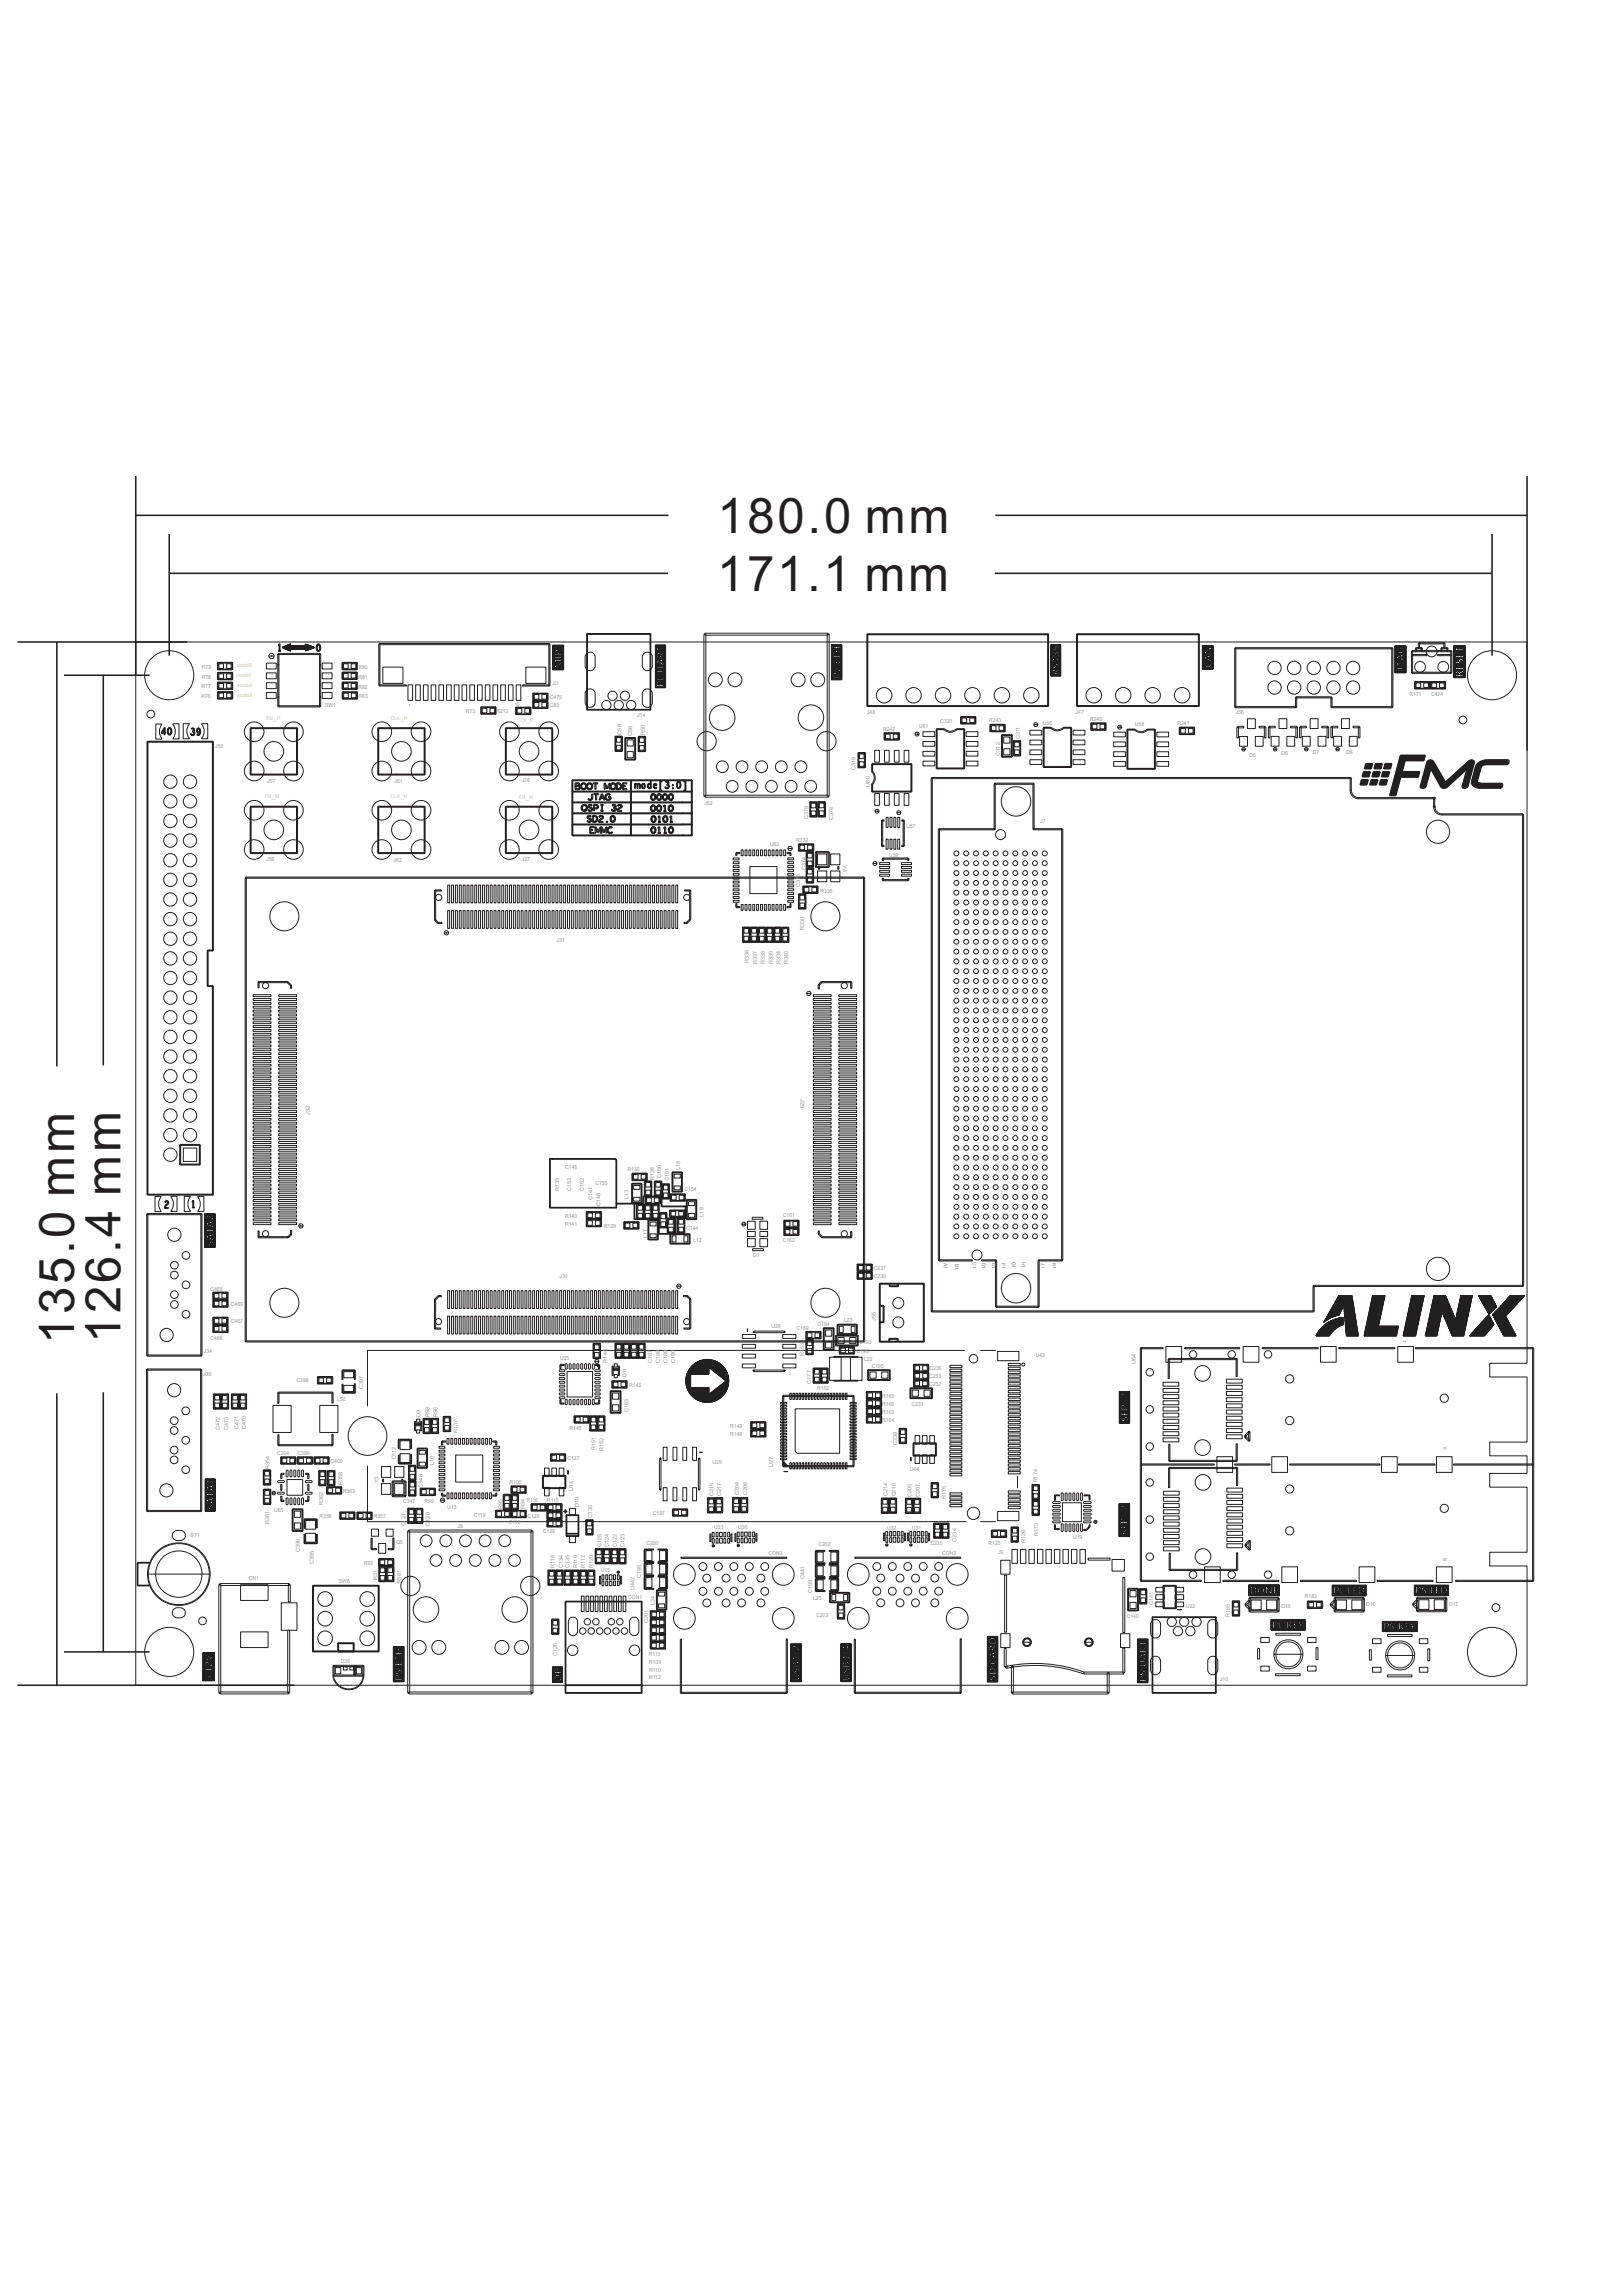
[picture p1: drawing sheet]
<svg xmlns="http://www.w3.org/2000/svg" width="210mm" height="297mm" viewBox="0 0 210 297" stroke-linecap="round" stroke-linejoin="round" font-family="sans-serif">
<defs><g id="words">
<g font-size="6.3" fill="#231f20">
<text x="92.8" y="68.9">180.0 mm</text>
<text x="92.8" y="76.5">171.1 mm</text>
<text x="9.6" y="173.9" transform="rotate(-90 9.6 173.9)">135.0 mm</text>
<text x="15.6" y="173.8" transform="rotate(-90 15.6 173.8)">126.4 mm</text>
</g>
<g font-size=".9" fill="#fff200">
<text x="35.4" y="93.1">_</text>
<text x="51.8" y="93.2">_</text>
<text x="68.1" y="93.4">_</text>
<text x="35.1" y="103.3">_</text>
<text x="51.8" y="103.2">_</text>
<text x="68" y="103.3">_</text>
</g>
<g font-size=".7" fill="#939598">
<text x="26.1" y="89.1">R77</text>
<text x="26.1" y="87.8">R78</text>
<text x="26.1" y="86.5">R79</text>
<text x="46.4" y="87.8">R81</text>
<text x="46.4" y="86.5">R80</text>
<text x="46.4" y="89.1">R82</text>
<text x="182.4" y="90">R171</text>
<text x="26.1" y="90.3">R76</text>
<text x="42.1" y="91.5">SW1</text>
<text x="46.4" y="90.3">R83</text>
<text x="60.3" y="92.3">R73</text>
<text x="64.2" y="92.2">R212</text>
<text x="71.1" y="90.5">C475</text>
<text x="71.2" y="91.5">C80</text>
<text x="80.4" y="95" transform="rotate(-90 80.4 95)">C59</text>
<text x="81.8" y="95.2" transform="rotate(-90 81.8 95.2)">C58</text>
<text x="82.5" y="92.8">J14</text>
<text x="83.4" y="95.1" transform="rotate(-90 83.4 95.1)">R50</text>
<text x="112.2" y="92.4">J48</text>
<text x="114.3" y="94.6">R242</text>
<text x="118.9" y="94.2">U61</text>
<text x="121.6" y="93.5">C320</text>
<text x="128" y="93.4">R243</text>
<text x="131.9" y="95.6" transform="rotate(-90 131.9 95.6)">C311</text>
<text x="134.9" y="93.8">U56</text>
<text x="139.2" y="92.4">J47</text>
<text x="141" y="93.3">R240</text>
<text x="146.8" y="94">U58</text>
<text x="152.3" y="93.8">R241</text>
<text x="159.9" y="92.4">J56</text>
<text x="185.1" y="90">C474</text>
<text x="27.8" y="96.8">J50</text>
<text x="34.6" y="101.3">J57</text>
<text x="51" y="101.3">J61</text>
<text x="67.5" y="101.2">J28</text>
<text x="110.7" y="99.6" transform="rotate(-90 110.7 99.6)">C319</text>
<text x="112.5" y="101.8" transform="rotate(-90 112.5 101.8)">U60</text>
<text x="129.4" y="97.7" transform="rotate(-90 129.4 97.7)">C312</text>
<text x="161.7" y="97.9">D5</text>
<text x="165.8" y="97.7">D6</text>
<text x="169.9" y="97.6">D7</text>
<text x="174.2" y="97.6">D8</text>
<text x="91.1" y="104.2">J52</text>
<text x="104.6" y="106" transform="rotate(-90 104.6 106)">C379</text>
<text x="107.8" y="106.1" transform="rotate(-90 107.8 106.1)">C378</text>
<text x="117.3" y="107.1">U57</text>
<text x="134.6" y="106.4">J7</text>
<text x="34.4" y="111.4">J58</text>
<text x="50.9" y="111.5">J62</text>
<text x="67.5" y="111.4">J27</text>
<text x="99.6" y="109.4">U63</text>
<text x="103" y="108.9">R332</text>
<text x="104.3" y="112.6" transform="rotate(-90 104.3 112.6)">C374</text>
<text x="109" y="111.9" transform="rotate(90 109 111.9)">Y4</text>
<text x="115.1" y="110.8">U59</text>
<text x="103.5" y="114.8" transform="rotate(-90 103.5 114.8)">C375</text>
<text x="106.2" y="115.5">R335</text>
<text x="72" y="121.9">J31</text>
<text x="96.9" y="124.6" transform="rotate(-90 96.9 124.6)">R336</text>
<text x="98" y="124.7" transform="rotate(-90 98 124.7)">R337</text>
<text x="99" y="124.7" transform="rotate(-90 99 124.7)">R338</text>
<text x="100" y="124.7" transform="rotate(-90 100 124.7)">R339</text>
<text x="101" y="124.7" transform="rotate(-90 101 124.7)">R334</text>
<text x="102" y="124.7" transform="rotate(-90 102 124.7)">R340</text>
<text x="104.1" y="120.3" transform="rotate(-90 104.1 120.3)">R330</text>
<text x="103.6" y="142.2" transform="rotate(90 103.6 142.2)">J29</text>
<text x="40.1" y="144.3" transform="rotate(-90 40.1 144.3)">J32</text>
<text x="72.3" y="154.1" transform="rotate(-90 72.3 154.1)">R135</text>
<text x="73.1" y="151.3">C146</text>
<text x="73.9" y="154.1" transform="rotate(-90 73.9 154.1)">C153</text>
<text x="75.5" y="154.1" transform="rotate(-90 75.5 154.1)">C152</text>
<text x="76.7" y="155.2" transform="rotate(-90 76.7 155.2)">C147</text>
<text x="77" y="153.3">C155</text>
<text x="81.2" y="151.5">R130</text>
<text x="81.3" y="155.2" transform="rotate(-90 81.3 155.2)">L13</text>
<text x="84.6" y="152.7" transform="rotate(-90 84.6 152.7)">R136</text>
<text x="85.5" y="152.4" transform="rotate(-90 85.5 152.4)">C150</text>
<text x="86.5" y="152.8" transform="rotate(-90 86.5 152.8)">C151</text>
<text x="88" y="151.4" transform="rotate(-90 88 151.4)">L18</text>
<text x="88.6" y="154">C154</text>
<text x="73.1" y="158.6">R141</text>
<text x="73.1" y="157.6">R140</text>
<text x="77.7" y="156.1" transform="rotate(-90 77.7 156.1)">C148</text>
<text x="78.1" y="158.9">R129</text>
<text x="83.7" y="160.1" transform="rotate(-90 83.7 160.1)">L17</text>
<text x="88.8" y="159.2">C144</text>
<text x="89.7" y="160.7">L12</text>
<text x="91" y="157.4" transform="rotate(-90 91 157.4)">L19</text>
<text x="101.3" y="160.7">C162</text>
<text x="101.3" y="157.4">C161</text>
<text x="27.2" y="167">C468</text>
<text x="72.4" y="165.4">J30</text>
<text x="97.4" y="162.7">G1</text>
<text x="113.1" y="165.3">C230</text>
<text x="113.1" y="164.3">C237</text>
<text x="27.2" y="173.3">C466</text>
<text x="29.9" y="168.9">C469</text>
<text x="29.9" y="171.2">C467</text>
<text x="99.8" y="171.8">U26</text>
<text x="103.1" y="172">C169</text>
<text x="105.8" y="171.5">C194</text>
<text x="109.2" y="171">L23</text>
<text x="111.2" y="173.8">C193</text>
<text x="113.3" y="170.9" transform="rotate(-90 113.3 170.9)">J55</text>
<text x="26.3" y="178">J35</text>
<text x="26.4" y="175.1">J34</text>
<text x="38.4" y="178.8">C398</text>
<text x="47" y="179.7" transform="rotate(-90 47 179.7)">C397</text>
<text x="72.5" y="175.9">U25</text>
<text x="78.6" y="176.3" transform="rotate(-90 78.6 176.3)">R144</text>
<text x="81.1" y="178.2" transform="rotate(-90 81.1 178.2)">D11</text>
<text x="81.4" y="179.5">R143</text>
<text x="84.4" y="176.3" transform="rotate(-90 84.4 176.3)">C187</text>
<text x="85.4" y="176.3" transform="rotate(-90 85.4 176.3)">C188</text>
<text x="86.4" y="176.3" transform="rotate(-90 86.4 176.3)">C189</text>
<text x="87.3" y="176.3" transform="rotate(-90 87.3 176.3)">C190</text>
<text x="104" y="175.5" transform="rotate(-90 104 175.5)">R153</text>
<text x="104.9" y="179" transform="rotate(-90 104.9 179)">C177</text>
<text x="105.7" y="179.9">R162</text>
<text x="110.8" y="175">C196</text>
<text x="111.8" y="176">L22</text>
<text x="112.8" y="177">C195</text>
<text x="120.2" y="179.2">C232</text>
<text x="120.2" y="178.3">C233</text>
<text x="120.3" y="177.3">C236</text>
<text x="134" y="175.6">U43</text>
<text x="147" y="176.5" transform="rotate(-90 147 176.5)">U64</text>
<text x="28.4" y="185" transform="rotate(-90 28.4 185)">C472</text>
<text x="29.5" y="185" transform="rotate(-90 29.5 185)">C473</text>
<text x="30.8" y="184.9" transform="rotate(-90 30.8 184.9)">C471</text>
<text x="31.8" y="184.9" transform="rotate(-90 31.8 184.9)">C470</text>
<text x="43.6" y="181.3">L50</text>
<text x="54.4" y="183.3" transform="rotate(-90 54.4 183.3)">D9</text>
<text x="55.6" y="183.3" transform="rotate(-90 55.6 183.3)">R98</text>
<text x="56.6" y="183.3" transform="rotate(-90 56.6 183.3)">R96</text>
<text x="59.2" y="185.4" transform="rotate(-90 59.2 185.4)">R107</text>
<text x="73.7" y="185">R145</text>
<text x="81.3" y="182.7" transform="rotate(-90 81.3 182.7)">C163</text>
<text x="94.5" y="184.7">R149</text>
<text x="94.5" y="185.8">R148</text>
<text x="114.1" y="181.9">R166</text>
<text x="114.1" y="180.9">R165</text>
<text x="114.1" y="184">R164</text>
<text x="114.1" y="183">R163</text>
<text x="117.9" y="181.9">C231</text>
<text x="34.9" y="190" transform="rotate(-90 34.9 190)">R354</text>
<text x="35.9" y="188.3">C394</text>
<text x="38.5" y="188.2">C399</text>
<text x="42.8" y="189.3">C400</text>
<text x="49" y="191.9" transform="rotate(-90 49 191.9)">Y3</text>
<text x="51.2" y="188.8" transform="rotate(-90 51.2 188.8)">C112</text>
<text x="56.1" y="189.5" transform="rotate(-90 56.1 189.5)">L10</text>
<text x="73.4" y="188.9">C127</text>
<text x="77" y="187.6" transform="rotate(-90 77 187.6)">R151</text>
<text x="78.1" y="187.8" transform="rotate(-90 78.1 187.8)">R152</text>
<text x="92.2" y="189.4">U29</text>
<text x="100" y="189.8" transform="rotate(-90 100 189.8)">U27</text>
<text x="116.1" y="186.9" transform="rotate(-90 116.1 186.9)">C238</text>
<text x="117.7" y="190.3">U44</text>
<text x="134.2" y="191.8" transform="rotate(-90 134.2 191.8)">R174</text>
<text x="34.8" y="197.1" transform="rotate(-90 34.8 197.1)">R361</text>
<text x="35.5" y="195.6">U65</text>
<text x="41.4" y="196.4">R356</text>
<text x="41.8" y="194.7" transform="rotate(-90 41.8 194.7)">R362</text>
<text x="44.3" y="192.1" transform="rotate(-90 44.3 192.1)">R358</text>
<text x="44.4" y="193.2">R363</text>
<text x="48.3" y="196.4">R357</text>
<text x="52.2" y="194.4">C347</text>
<text x="52.5" y="197.5" transform="rotate(-90 52.5 197.5)">C121</text>
<text x="54.7" y="192.4" transform="rotate(-90 54.7 192.4)">C348</text>
<text x="54.9" y="194.4">R99</text>
<text x="55.6" y="197.4" transform="rotate(-90 55.6 197.4)">C120</text>
<text x="57.9" y="195.2">U13</text>
<text x="59.2" y="197.6">J8</text>
<text x="61.3" y="196.2">C119</text>
<text x="65" y="195.2" transform="rotate(-90 65 195.2)">R95</text>
<text x="65.8" y="197.1">C118</text>
<text x="65.9" y="192.1">R100</text>
<text x="67.9" y="195.2" transform="rotate(-90 67.9 195.2)">R94</text>
<text x="68.1" y="194.4">R116</text>
<text x="68.2" y="196.4">C129</text>
<text x="70.8" y="194.4">R115</text>
<text x="74.1" y="192.9" transform="rotate(-90 74.1 192.9)">U14</text>
<text x="74.9" y="195" transform="rotate(-90 74.9 195)">D10</text>
<text x="76.6" y="196.4" transform="rotate(-90 76.6 196.4)">C130</text>
<text x="84.5" y="196.1">C197</text>
<text x="92.3" y="193.6" transform="rotate(-90 92.3 193.6)">C215</text>
<text x="92.4" y="197.8">U33</text>
<text x="93.3" y="193.6" transform="rotate(-90 93.3 193.6)">C217</text>
<text x="95.5" y="197.8">U30</text>
<text x="95.6" y="193.4" transform="rotate(-90 95.6 193.4)">C204</text>
<text x="96.6" y="193.4" transform="rotate(-90 96.6 193.4)">C206</text>
<text x="114.8" y="197.9">U32</text>
<text x="114.8" y="193.6" transform="rotate(-90 114.8 193.6)">C214</text>
<text x="115.9" y="193.6" transform="rotate(-90 115.9 193.6)">C216</text>
<text x="117.9" y="193.6" transform="rotate(-90 117.9 193.6)">C205</text>
<text x="118" y="197.9">U31</text>
<text x="119" y="193.7" transform="rotate(-90 119 193.7)">C207</text>
<text x="122.4" y="193.9" transform="rotate(-90 122.4 193.9)">R175</text>
<text x="24.7" y="198.9">BT1</text>
<text x="38.8" y="200.7" transform="rotate(-90 38.8 200.7)">C396</text>
<text x="40.6" y="202.3" transform="rotate(-90 40.6 202.3)">C395</text>
<text x="47.1" y="202.4">R93</text>
<text x="51.3" y="199.8">Q5</text>
<text x="70.2" y="198.3">C128</text>
<text x="71.7" y="202.8" transform="rotate(-90 71.7 202.8)">R118</text>
<text x="72.8" y="202.8" transform="rotate(-90 72.8 202.8)">C134</text>
<text x="73.7" y="202.9" transform="rotate(-90 73.7 202.9)">C135</text>
<text x="74.7" y="202.9" transform="rotate(-90 74.7 202.9)">R119</text>
<text x="75.7" y="202.9" transform="rotate(-90 75.7 202.9)">R117</text>
<text x="76.7" y="202.8" transform="rotate(-90 76.7 202.8)">R120</text>
<text x="77.7" y="203.4">U15</text>
<text x="77.8" y="200.2" transform="rotate(-90 77.8 200.2)">C125</text>
<text x="78.8" y="200.2" transform="rotate(-90 78.8 200.2)">C124</text>
<text x="79.8" y="200.2" transform="rotate(-90 79.8 200.2)">C122</text>
<text x="80.8" y="200.2" transform="rotate(-90 80.8 200.2)">C123</text>
<text x="83.6" y="199.9">C200</text>
<text x="99.4" y="201.2">CON3</text>
<text x="105.9" y="200">C202</text>
<text x="120.4" y="199.9">C235</text>
<text x="121.9" y="201.2">CON2</text>
<text x="123.8" y="199.4" transform="rotate(-90 123.8 199.4)">C234</text>
<text x="127.9" y="199.9">R125</text>
<text x="129.1" y="201">J9</text>
<text x="132.7" y="199.6" transform="rotate(-90 132.7 199.6)">R126</text>
<text x="134.3" y="198.7" transform="rotate(-90 134.3 198.7)">R173</text>
<text x="138.8" y="199.1">U19</text>
<text x="32.2" y="204.4">CN1</text>
<text x="43.8" y="204.8">SW6</text>
<text x="48.8" y="204.4" transform="rotate(-90 48.8 204.4)">R31</text>
<text x="51.9" y="204.9" transform="rotate(-90 51.9 204.9)">R381</text>
<text x="81.3" y="206.8">CON1</text>
<text x="82.1" y="205.7" transform="rotate(-90 82.1 205.7)">C442</text>
<text x="83" y="204.1" transform="rotate(-90 83 204.1)">C198</text>
<text x="83.9" y="209.9" transform="rotate(-90 83.9 209.9)">C201</text>
<text x="84.7" y="207.6" transform="rotate(-90 84.7 207.6)">L24</text>
<text x="104.1" y="204.3" transform="rotate(-90 104.1 204.3)">C441</text>
<text x="105.1" y="206.1" transform="rotate(-90 105.1 206.1)">C199</text>
<text x="105.2" y="207">L25</text>
<text x="105.6" y="209.2">C203</text>
<text x="145.8" y="209.3">C140</text>
<text x="149.2" y="207.7" transform="rotate(-90 149.2 207.7)">C141</text>
<text x="153.5" y="208">U22</text>
<text x="159.1" y="209.2" transform="rotate(-90 159.1 209.2)">R185</text>
<text x="165.8" y="208">D18</text>
<text x="168.8" y="206.8">R183</text>
<text x="176.8" y="207.8">D16</text>
<text x="187.5" y="207.7">D17</text>
<text x="44.1" y="215.2">D36</text>
<text x="72.1" y="214.2" transform="rotate(-90 72.1 214.2)">C126</text>
<text x="84" y="214.3">R113</text>
<text x="84" y="215.3">R109</text>
<text x="84" y="217.2">R112</text>
<text x="84" y="216.3">R110</text>
<text x="157.9" y="217.4">J10</text>
</g>
<g font-size=".6" fill="#fff200">
<text x="30.7" y="86.3">mode0</text>
<text x="30.7" y="87.6">mode1</text>
<text x="30.7" y="88.9">mode2</text>
<text x="30.7" y="90.2">mode3</text>
<text x="34.5" y="93.1">RX</text>
<text x="35.8" y="93.1">P</text>
<text x="50.5" y="93.2">CLK</text>
<text x="52.3" y="93.2">P</text>
<text x="67.3" y="93.4">TX</text>
<text x="68.6" y="93.4">P</text>
<text x="34.3" y="103.3">RX</text>
<text x="35.6" y="103.3">N</text>
<text x="50.5" y="103.2">CLK</text>
<text x="52.3" y="103.2">N</text>
<text x="67.1" y="103.3">TX</text>
<text x="68.4" y="103.3">N</text>
</g>
<text font-size=".6" fill="#939598" x="71.4" y="88.7">J23</text>
<g font-size=".6" fill="#ec008c">
<text x="52.9" y="91.5">1</text>
<text x="66.6" y="91.4">15</text>
<text x="122.1" y="163.4" transform="rotate(90 122.1 163.4)">A1</text>
<text x="123.6" y="163.5" transform="rotate(90 123.6 163.5)">B1</text>
<text x="125.8" y="163.3" transform="rotate(90 125.8 163.3)">C1</text>
<text x="127.1" y="163.4" transform="rotate(90 127.1 163.4)">D1</text>
<text x="128.4" y="163.4" transform="rotate(90 128.4 163.4)">E1</text>
<text x="129.6" y="163.4" transform="rotate(90 129.6 163.4)">F1</text>
<text x="130.9" y="163.2" transform="rotate(90 130.9 163.2)">G1</text>
<text x="132.2" y="163.2" transform="rotate(90 132.2 163.2)">H1</text>
<text x="134.7" y="163.4" transform="rotate(90 134.7 163.4)">J1</text>
<text x="136.2" y="163.3" transform="rotate(90 136.2 163.3)">K1</text>
<text x="181.5" y="173.4" transform="rotate(90 181.5 173.4)">1</text>
<text x="186.7" y="187.2" transform="rotate(90 186.7 187.2)">5</text>
<text x="186.7" y="201.5" transform="rotate(90 186.7 201.5)">9</text>
</g>
</g></defs>
<g fill="none" stroke="#231f20" stroke-width=".13">
<path d="M17.6 83.1h180v93.3h-4.9v1.7h4.9v8.5h-4.9v1.7h4.9v2.3h-4.9v1.8h4.9v8.4h-4.9v1.8h4.9v15.4h-180zM19 96h.1v58.6h-.1zM19.1 95.9h8.4v.1h-8.4zM20.2 93.7h.7a1.63 1.63 0 0 0 0 1.9h-.7zM20.9 94.7h.5v.2h-.5zM21.2 94.2h.2v.9h-.2zM21.2 94.1l.2 .1-.4 .6h-.1zM21.6 94.6h.2v.1h-.1zM21.7 94.5h.1v.1h-.2zM21.7 94.8l.1-.1v.1l-.1 .1zM21.7 94.3l.1 .1v.1h-.1zM21.7 94.9l.1-.1v.1l-.1 .1z"/>
<path d="M21.7 94.2l.1 .1v.1l-.1-.1zM21.7 95l.1-.1 .1 .1-.1 .1zM21.8 94.2h.1l-.1 .1-.1-.1zM21.8 94.1h.1l.1 .1-.1 .1zM21.9 95h.1l-.1 .1h-.1zM21.9 95h.1v.1zM22 94.1v.2l-.1-.1zM22 94.2h.1l-.1 .1zM22 94.3l.1-.1 .1 .1-.1 .1zM22 94.9l.1 .1v.1l-.1-.1zM22.1 94.4l.1-.1v.2h-.1zM22.1 94.8l.1 .1-.1 .1-.1-.1z"/>
<path d="M22.1 94.5h.1v.1h-.1zM22.1 94.7l.1 .1v.1l-.1-.1zM22.1 94.6h.1v.1h-.1zM22.4 93.6h.8v2h-.8a1.63 1.63 0 0 0 0-2zM23.7 93.6h.8a1.63 1.63 0 0 0 0 2h-.8zM24.6 95l.1-.1 .1 .1-.1 .1zM24.7 94.2h.1l.1 .1-.1 .1zM24.8 95h.1l-.1 .2-.1-.1zM24.8 95l.1 .1v.1h-.1zM24.9 94.2h.1v.1h-.1zM24.9 94.6h.1v.1h-.1zM24.9 95.1l.1-.1v.2h-.1z"/>
<path d="M25 94.6v-.1l.1 .1-.1 .1zM25 95.1l.1-.1v.1zM25 94.2h.1l-.1 .1h-.1zM25 94.3l.1-.1 .1 .1-.1 .1zM25 94.6h.1l-.1 .1zM25 94.7l.1-.1 .1 .1-.1 .1zM25 94.4l.2-.1v.1h-.1zM25.1 94.5l.1 .1h-.1h-.1zM25.1 94.4h.1v.1h-.2zM25.1 94.8l.1-.1v.1l-.1 .1zM25.1 94.9l.1 .1v.1l-.2-.1zM25.1 94.8l.1 .1h-.1z"/>
<path d="M25.4 94.5h.1l.1 .1h-.2zM25.4 94.4h.2l-.1 .1h-.1zM25.4 94.7l.1-.1 .1 .1-.1 .1zM25.5 94.3h.1l-.1 .1h-.1zM25.5 94.3l.1-.1v.1v.1zM25.5 95h.1l-.1 .1zM25.6 94.2h.1v.1h-.1zM25.6 94.7h.1l-.1 .1h-.1zM25.6 95l.1 .1-.1 .1v-.1zM25.6 94.7h.1v.2l-.1-.1zM25.6 95.1l.1-.1 .1 .1-.1 .1zM25.7 94.7l.1 .1-.1 .1z"/>
<path d="M25.7 94.2h.1l-.1 .1zM25.8 94.3h.1v.1l-.1 .1zM25.8 95h.1l-.1 .1-.1-.1zM25.8 94.7h.1l-.1 .1-.1-.1zM25.8 94.2l.1 .1-.1 .1-.1-.1zM25.8 94.4h.1l.1 .2h-.2zM25.8 94.8l.1 .1v.1h-.1zM25.8 94.6h.2v.1h-.2zM25.8 94.7h.2l-.1 .2h-.1zM25.8 94.5l.2 .1-.1 .1h-.1zM26.1 93.6h.8v2h-.8a1.63 1.63 0 0 0 0-2zM27.5 96h.1v27h-.1z"/>
<path d="M28.1 85.7h.1v.9h-.1zM28.1 87h.1v.9h-.1zM28.1 88.3h.1v.9h-.1zM28.1 89.5h.1v.9h-.1zM28.2 86.6h1.9v.1h-1.9zM28.2 87.8h1.9v.2h-1.9zM28.2 89.1h1.9v.1h-1.9zM28.2 85.7h1.9v.1h-1.9zM28.2 87h1.9v.1h-1.9zM28.2 88.2h1.9v.1h-1.9zM28.2 90.3h1.9v.1h-1.9zM28.2 89.5h1.9v.1h-1.9z"/>
<path d="M28.3 85.9h.6v.6h-.6zM28.3 87.2h.6v.6h-.6zM28.3 88.4h.6v.6h-.6zM28.3 89.7h.6v.6h-.6zM29.3 85.9h.6v.6h-.6zM29.3 87.2h.6v.6h-.6zM29.3 88.4h.6v.6h-.6zM29.3 89.7h.6v.6h-.6zM30 85.7h.1v.9h-.1zM30 87h.1v.9h-.1zM30 88.3h.1v.9h-.1zM30 89.5h.1v.9h-.1z"/>
<path d="M32.4 94.2h.1v6h-.1zM32.4 94.1h6v.2h-6zM34.5 87.1h1.2v.7h-1.2zM34.5 88.3h1.2v.8h-1.2zM34.5 89.6h1.2v.8h-1.2zM34.5 85.8h1.2v.7h-1.2zM34.8 84.9h.7a.34 .34 0 0 1-.4 .3 .34 .34 0 0 1-.3-.3zM34.8 84.9a.34 .34 0 0 1 .3-.4 .34 .34 0 0 1 .4 .4M35.1 84.9h.1M35.9 86h.2v4.1h-.2zM35.9 90.1h.2v1.3h-.2zM35.9 84.6h.2v1.4h-.2z"/>
<path d="M36 91.3h5.4v.2h-5.4zM36 84.5h5.4v.2h-5.4zM36 84.1h.3v.2h-.3zM36.1 83.3h.1v.9h-.1zM36.1 83.3l.1 .1-.1 .1h-.1zM36.5 83.7l4.2 .1zM36.5 83.8h4.2zM36.6 83.7h4zM36.6 83.8h4zM36.6 83.8l3.9 .1zM36.7 83.7h3.8zM36.7 83.6l3.7 .1z"/>
<path d="M36.7 83.9h3.7zM36.8 83.6h3.6zM36.8 83.9h3.6zM36.8 83.6h3.5zM36.8 83.9h3.5zM36.9 83.6h3.3zM36.9 83.9l3.3 .1zM36.9 83.5l3.3 .1zM36.9 84h3.3zM37 83.5h3.1zM37 84h3.1zM37.1 84h.5z"/>
<path d="M37.1 83.5h.5zM37.1 84l.5 .1zM37.2 83.4l.4 .1zM37.2 84.1h.4zM37.2 83.4h.4zM37.3 83.4h.3zM37.3 84.1l.3 .1zM37.4 83.4h.2zM37.4 84.2h.2zM37.5 83.3l.1 .1zM37.5 84.2h.1zM37.5 83.3h.1z"/>
<path d="M38.4 94.2h.1v6h-.1zM39.5 83.4h.2zM39.5 83.4h.3zM39.5 83.4l.4 .1zM39.5 83.5h.5zM39.5 84h.5zM39.5 84l.5 .1zM39.5 84.1h.4zM39.5 84.1h.3zM39.5 84.1l.3 .1zM39.5 84.2h.2zM39.5 84.2h.1z"/>
<path d="M39.5 83.3l.1 .1zM40.9 83.8h.1v.1h-.1zM40.9 83.7h.1v.1h-.1zM40.9 83.9h.1l.1 .1-.2 .1zM40.9 83.5l.2 .1-.1 .1-.1-.1zM40.9 84.1l.2-.1v.1l-.1 .1zM41 83.4l.1 .1v.1l-.2-.1zM41 84.2l.1-.1 .1 .1h-.1zM41.1 83.3l.1 .1-.1 .1-.1-.1zM41.1 83.3h.1v.1h-.1zM41.1 84.1l.1 .1v.1h-.1zM41.2 84.2l.1-.1v.2h-.1z"/>
<path d="M41.2 83.3h.1v.1h-.1zM41.2 83.4l.1-.1 .1 .1-.1 .1zM41.3 83.5l.1-.1v.1l-.1 .1zM41.3 84.1l.1 .1h-.1h-.1zM41.3 83.6l.1-.1 .1 .1-.1 .1zM41.3 84l.1 .1v.1l-.1-.1zM41.3 86h.2v4.1h-.2zM41.3 90.1h.2v1.3h-.2zM41.3 84.6h.2v1.4h-.2zM41.4 83.7h.1v.1h-.1zM41.4 83.9h.1l-.1 .2-.1-.1zM41.4 83.8h.1v.1h-.1z"/>
<path d="M41.7 89.6h1.3v.8h-1.3zM41.7 85.8h1.3v.7h-1.3zM41.7 88.3h1.3v.8h-1.3zM41.7 87.1h1.3v.7h-1.3zM44.2 87h.1v.9h-.1zM44.2 85.7h.1v.9h-.1zM44.3 88.3h.1v.8h-.1zM44.3 89.5h.1v.9h-.1zM44.3 86.9h1.9v.1h-1.9zM44.3 87.8h1.9v.1h-1.9zM44.3 86.6h1.9v.1h-1.9zM44.3 85.7h1.9v.1h-1.9z"/>
<path d="M44.3 89.1h1.9v.1h-1.9zM44.3 88.2h1.9v.1h-1.9zM44.3 89.5h1.9v.1h-1.9zM44.3 90.4h1.9v.1h-1.9zM44.4 87.1h.6v.6h-.6zM44.4 85.9h.6v.6h-.6zM44.4 88.4h.6v.6h-.6zM44.5 89.7h.6v.6h-.6zM45.4 87.1h.6v.6h-.6zM45.4 85.9h.6v.6h-.6zM45.4 88.4h.6v.6h-.6zM45.5 89.7h.6v.6h-.6z"/>
<path d="M46.1 87h.1v.9h-.1zM46.1 85.7h.1v.9h-.1zM46.1 88.3h.1v.8h-.1zM46.1 89.5h.1v.9h-.1zM48.9 94.2h.1v6h-.1zM48.9 94.1h6v.2h-6zM49 83.3h.2v5.4h-.2zM49.1 83.3h22v.1h-22zM49.1 88.6h3.5v.2h-3.5zM49.5 86.3h2.6v2.1h-2.6zM52.8 88.6h.6v2h-.6zM53.8 88.6h.6v2h-.6z"/>
<path d="M54.8 88.6h.6v2h-.6zM54.9 94.2h.1v6h-.1zM55.8 88.6h.6v2h-.6zM56.8 88.6h.6v2h-.6zM57.8 88.6h.6v2h-.6zM58.8 88.6h.6v2h-.6zM59.8 88.6h.6v2h-.6zM60.8 88.6h.6v2h-.6zM61.8 88.6h.6v2h-.6zM62.2 91.5h.1v.9h-.1zM62.2 91.4h1.9v.1h-1.9zM62.2 92.3h1.9v.1h-1.9z"/>
<path d="M62.4 91.6h.6v.6h-.6zM62.8 88.6h.6v2h-.6zM63.4 91.6h.6v.6h-.6zM63.8 88.6h.6v2h-.6zM64.1 91.5h.1v.9h-.1zM64.8 88.6h.6v2h-.6zM65.4 94.2h.1v6h-.1zM65.4 94.1h6v.2h-6zM65.8 88.6h.6v2h-.6zM66.7 91.5h.1v.9h-.1zM66.8 91.5h1.8v.1h-1.8zM66.8 92.3h1.8v.2h-1.8z"/>
<path d="M66.8 88.6h.6v2h-.6zM66.9 91.7h.6v.6h-.6zM67.6 88.6h3.5v.2h-3.5zM67.9 91.7h.6v.6h-.6zM68 86.3h2.6v2.1h-2.6zM68.6 91.5h.1v.9h-.1zM68.9 90.7h.1v.9h-.1zM68.9 89.7h.1v.9h-.1zM69 90.7h1.8v.1h-1.8zM69 91.6h1.8v.1h-1.8zM69 89.7h1.9v.1h-1.9zM69 90.5h1.9v.1h-1.9z"/>
<path d="M69.1 90.9h.6v.6h-.6zM69.1 89.9h.6v.6h-.6zM70.1 90.9h.6v.6h-.6zM70.1 89.9h.6v.6h-.6zM70.8 90.7h.1v.9h-.1zM70.8 89.7h.1v.9h-.1zM71 83.3h.2v5.4h-.2zM71.4 94.2h.1v6h-.1zM71.5 83.5v3.2zM71.5 83.5l.1 3.2zM71.6 83.5v3.2zM71.6 83.5l.1 3.2z"/>
<path d="M71.7 83.5v3.2zM71.7 86.4l.1 .3zM71.7 85.6l.1 .5zM71.7 85.2l.1 .2zM71.7 84.7l.1 .3zM71.7 83.9l.1 .4zM71.7 83.5l.1 .2zM71.8 86.4v.3zM71.8 85.7v.4zM71.8 85.2v.2zM71.8 84.7v.3zM71.8 83.9v.3z"/>
<path d="M71.8 83.5v.2zM71.8 83.9v.2zM71.8 86.4l.1 .3zM71.8 85.7l.1 .4zM71.8 85.2l.1 .2zM71.8 84.7l.1 .3zM71.8 83.9l.1 .2zM71.8 83.5l.1 .2zM71.9 86.4v.3zM71.9 85.7v.4zM71.9 85.2v.2zM71.9 84.7v.3z"/>
<path d="M71.9 83.9v.2zM71.9 83.5v.2zM71.9 84.4v.1zM71.9 85.7v.3zM71.9 84.3v.2zM71.9 86.4l.1 .3zM71.9 85.7l.1 .3zM72 85.6h.1M71.9 85.2l.1 .2zM71.9 84.7l.1 .3zM71.9 84.3l.1 .2zM71.9 83.9l.1 .2z"/>
<path d="M71.9 83.5l.1 .2zM72 86.4v.3zM72 86.2h.1M72 85.7v.3zM72 85.2v.2zM72 84.7v.3zM72 84.3v.2zM72 83.9v.2zM72 83.5v.2zM72 86.4l.1 .3zM72.1 86.2h.1M72 85.8l.1 .2z"/>
<path d="M72.1 85.6h.1M72 85.2l.1 .2zM72 84.7l.1 .3zM72 84.3l.1 .2zM72 83.9l.1 .2zM72 83.5l.1 .2zM72.1 86.4v.3zM72.1 85.8v.2zM72.1 85.2v.2zM72.1 84.7v.3zM72.1 84.3v.2zM72.1 83.9v.2z"/>
<path d="M72.1 83.5v.2zM72.1 86.1v.1zM72.1 86.4l.1 .3zM72.1 86.1l.1 .1zM72.1 85.8l.1 .2zM72.1 85.6h.1zM72.1 85.2l.1 .2zM72.1 84.7l.1 .3zM72.1 84.3l.1 .2zM72.1 83.9l.1 .2zM72.1 83.5l.1 .2zM72.2 86.4v.3z"/>
<path d="M72.2 86.1v.1zM72.2 85.8v.2zM72.2 85.6h.1M72.2 85.2v.2zM72.2 84.7v.3zM72.2 84.4v.1zM72.2 83.9v.2zM72.2 83.5v.2zM72.2 85.8v.1zM72.2 85.6v.1zM72.2 86.4l.1 .3zM72.2 86.1l.1 .1z"/>
<path d="M72.2 85.8l.1 .1zM72.2 85.6l.1 .1zM72.2 85.2l.1 .2zM72.2 84.7l.1 .3zM72.2 83.9l.1 .3zM72.2 83.5l.1 .2zM72.3 86.4v.3zM72.3 86.1v.1zM72.3 85.8v.1zM72.3 85.6v.1zM72.3 85.2v.2zM72.3 84.7v.3z"/>
<path d="M72.3 83.9v.3zM72.3 83.5v.2zM72.3 85.9h.1M72.3 83.9v.4zM72.3 86.4l.1 .3zM72.3 86.1l.1 .1zM72.4 85.9h.1M72.3 85.6l.1 .1zM72.3 85.2l.1 .2zM72.3 84.7l.1 .3zM72.3 83.9l.1 .6zM72.3 83.5l.1 .2z"/>
<path d="M72.4 84.7v.3zM72.4 83.9v.6zM72.4 83.5v.2zM72.4 86.4v.3zM72.4 86.1v.1zM72.4 85.6v.1zM72.4 85.2v.2zM72.4 86v.2zM72.4 86.4l.1 .3zM72.4 86l.1 .2zM72.4 85.6l.1 .1zM72.4 85.2l.1 .2z"/>
<path d="M72.4 84.7l.1 .3zM72.4 83.9l.1 .6zM72.4 83.5l.1 .2zM72.5 86.4v.3zM72.5 86v.2zM72.5 85.6v.1zM72.5 85.2v.2zM72.5 84.7v.3zM72.5 83.9v.6zM72.5 83.5v.2zM72.5 85.6v.2zM72.5 86.4l.1 .3z"/>
<path d="M72.5 86l.1 .2zM72.5 85.6l.1 .2zM72.5 85.2l.1 .2zM72.5 84.7l.1 .3zM72.5 83.9l.1 .6zM72.5 83.5l.1 .2zM72.6 86.4v.3zM72.6 86v.2zM72.6 85.6v.2zM72.6 85.2v.2zM72.6 84.7v.3zM72.6 83.9v.6z"/>
<path d="M72.6 83.5v.2zM72.6 86.4l.1 .3zM72.6 86l.1 .2zM72.6 85.6l.1 .2zM72.6 85.2l.1 .2zM72.6 84.7l.1 .3zM72.6 83.9l.1 .6zM72.6 83.5l.1 .2zM72.7 83.5v3.2zM72.7 83.5l.1 3.2zM72.8 83.5v3.2zM72.8 83.5l.1 3.2z"/>
<path d="M72.9 83.5v3.2zM75.9 89.4a.65 .65 0 0 1 .7-.2 .65 .65 0 0 1 .4 .6v1.1a.65 .65 0 0 1-.6 .6 .65 .65 0 0 1-.7-.6v-1.1zM75.9 84.6a.65 .65 0 0 1 .7-.2 .65 .65 0 0 1 .4 .6v1.1a.65 .65 0 0 1-.6 .7 .65 .65 0 0 1-.7-.7v-1.1zM75.9 82h.1v9.8h-.1zM76 82h8.2v.1h-8.2zM76 91.8h8.2v.1h-8.2zM79.6 95.3h.1v1.9h-.1zM79.6 97.1h.9v.1h-.9zM79.6 95.2h.9v.1h-.9zM79.7 95.4h.6v.6h-.6zM79.7 96.4h.6v.6h-.6zM80.4 95.3h.1v1.9h-.1z"/>
<path d="M80.8 95.5h.2v2.8h-.2zM80.9 95.4h1.3v.1h-1.3zM80.9 98.2h1.3v.1h-1.3zM81.1 95.7h.8v.8h-.8zM81.1 97.2h.8v.8h-.8zM82.1 95.5h.1v2.8h-.1zM82.6 95.3h.1v1.9h-.1zM82.6 97.1h.9v.1h-.9zM82.6 95.3h.9v.1h-.9zM82.7 96.5h.6v.6h-.6zM82.7 95.5h.6v.6h-.6zM83.3 89.4a.65 .65 0 0 1 .7-.2 .65 .65 0 0 1 .4 .6v1.1a.65 .65 0 0 1-.6 .6 .65 .65 0 0 1-.7-.6v-1.1z"/>
<path d="M83.3 84.6a.65 .65 0 0 1 .7-.2 .65 .65 0 0 1 .4 .6v1.1a.65 .65 0 0 1-.6 .7 .65 .65 0 0 1-.7-.7v-1.1zM83.4 95.3h.1v1.9h-.1zM84.1 82h.1v9.8h-.1zM84.8 83.5v5.5zM84.8 83.5l.1 5.5zM84.9 83.5v5.5zM84.9 83.5l.1 5.5zM85 83.5v.1zM85 84.3v.4zM85 85.1v.4zM85 85.8v.4zM85 86.4v.4z"/>
<path d="M85 87v.8zM85 88v.3zM85 88.8v.2zM85 84.3v.3zM85 84.3v.2zM85 88v.2zM85 83.5l.1 .1zM85 84.3l.1 .2zM85 85.1l.1 .4zM85 85.8l.1 .4zM85 86.4l.1 .4zM85 87l.1 .8z"/>
<path d="M85 88l.1 .2zM85 88.8l.1 .2zM85.1 83.5v.1zM85.1 84.3v.2zM85.1 85.1v.4zM85.1 85.8v.4zM85.1 86.4v.4zM85.1 87v.8zM85.1 88v.2zM85.1 88.8v.2zM85.1 88v.1zM85.1 83.5v.4z"/>
<path d="M85.1 84.1v.4zM85.1 84.7v.2zM85.1 88.4v.2zM85.1 83.5l.1 .4zM85.1 84.1l.1 .4zM85.1 84.7l.1 .2zM85.1 85.1l.1 .4zM85.1 85.8l.1 .4zM85.1 86.4l.1 .4zM85.1 87l.1 .8zM85.1 88l.1 .1zM85.1 88.4l.1 .2z"/>
<path d="M85.1 88.8l.1 .2zM85.2 83.5v.4zM85.2 84.1v.4zM85.2 84.7v.2zM85.2 85.1v.4zM85.2 85.8v.4zM85.2 86.4v.4zM85.2 87v.8zM85.2 88v.1zM85.2 88.3v.3zM85.2 88.8v.2zM85.2 85.7h.1"/>
<path d="M85.2 85.9v.3zM85.2 85.1v.3zM85.2 83.5l.1 .4zM85.2 84.1l.1 .4zM85.2 84.7l.1 .2zM85.2 85.1l.1 .3zM85.3 85.7h.1M85.2 85.9l.1 .3zM85.2 86.4l.1 .4zM85.2 87l.1 .8zM85.2 88l.1 .1zM85.2 88.3l.1 .3z"/>
<path d="M85.2 88.8l.1 .2zM85.3 83.5v.4zM85.3 84.1v.4zM85.3 84.7v.2zM85.3 85.1v.3zM85.3 85.6v.1zM85.3 85.9v.3zM85.3 86.4v.4zM85.3 87v.8zM85.3 88v.1zM85.3 88.3v.3zM85.3 88.8v.2z"/>
<path d="M85.3 83.5l.1 .4zM85.3 84.1l.1 .4zM85.3 84.7l.1 .2zM85.3 85.1l.1 .3zM85.3 85.6l.1 .1zM85.3 85.9l.1 .3zM85.3 86.4l.1 .4zM85.3 87l.1 .8zM85.3 88l.1 .1zM85.3 88.3l.1 .3zM85.3 88.8l.1 .2zM85.4 83.5v.4z"/>
<path d="M85.4 84.1v.4zM85.4 84.8v.1zM85.4 85.1v.3zM85.4 85.6v.1zM85.4 85.9v.3zM85.4 86.4v.4zM85.4 87v.8zM85.4 88v.1zM85.4 88.4v.2zM85.4 88.8v.2zM85.4 85.6v.2zM85.4 86v.2z"/>
<path d="M85.4 83.5l.1 .4zM85.4 84.1l.1 .5zM85.4 85.1l.1 .3zM85.4 85.6l.1 .2zM85.4 86l.1 .2zM85.4 86.4l.1 .4zM85.4 87l.1 .8zM85.4 88l.1 .2zM85.4 88.8l.1 .2zM85.5 83.5v.4zM85.5 84.1v.5zM85.5 85.1v.3z"/>
<path d="M85.5 85.6v.2zM85.5 86v.2zM85.5 86.4v.4zM85.5 87v.8zM85.5 88v.2zM85.5 88.8v.2zM85.5 84.1v.6zM85.5 85.1v.2zM85.5 85.5v.3zM85.5 83.5l.1 .4zM85.5 84.1l.1 .5zM85.5 85.1l.1 .2z"/>
<path d="M85.5 86l.1 .2zM85.5 86.4l.1 .4zM85.5 87l.1 .8zM85.5 88l.1 .3zM85.5 88.8l.1 .2zM85.6 83.5v.4zM85.6 84.1v.5zM85.6 84.8v.1zM85.6 85.1v.2zM85.6 86v.2zM85.6 86.4v.4zM85.6 87v.8z"/>
<path d="M85.6 88v.4zM85.6 88.8v.2zM85.6 88v.6zM85.6 84.1v.4zM85.6 83.5l.1 .4zM85.6 84.1l.1 .4zM85.6 84.7l.1 .2zM85.6 85.1l.1 .2zM85.6 86l.1 .3zM85.6 86.5l.1 .2zM85.6 87l.1 .8zM85.6 88l.1 .6z"/>
<path d="M85.6 88.8l.1 .2zM85.7 83.5v.4zM85.7 84.1v.4zM85.7 84.7v.2zM85.7 85.1v.2zM85.7 86v.3zM85.7 86.5v.2zM85.7 86.9v.9zM85.7 88v.6zM85.7 88.8v.2zM85.7 85.5v.3zM85.7 86.1v.2z"/>
<path d="M85.7 83.5l.1 .4zM85.7 84.1l.1 .4zM85.7 84.7l.1 .2zM85.7 85.1l.1 .2zM85.7 85.5l.1 .3zM85.7 86.1l.1 .2zM85.7 86.5l.1 .2zM85.7 86.9l.1 .9zM85.7 88l.1 .6zM85.7 88.8l.1 .2zM85.8 83.5v.4zM85.8 84.1v.4z"/>
<path d="M85.8 84.7v.2zM85.8 85.1v.2zM85.8 85.5v.4zM85.8 86.1v.2zM85.8 86.9v.5zM85.8 88v.6zM85.8 88.8v.2zM85.8 84.1v.3zM85.8 84.6v.3zM85.8 85.1v.1zM85.8 83.5l.1 .4zM85.8 84.1l.1 .3z"/>
<path d="M85.8 84.6l.1 .3zM85.8 85.1l.1 .1zM85.8 85.4l.1 .5zM85.8 86.1l.1 .3zM85.8 86.8l.1 .6zM85.8 88l.1 .6zM85.8 88.8l.1 .2zM85.9 83.5v.4zM85.9 84.1v.3zM85.9 84.6v.3zM85.9 85.1v.1zM85.9 85.4v.5z"/>
<path d="M85.9 86.1v.3zM85.9 86.8v.6zM85.9 88v.6zM85.9 88.8v.2zM85.9 86.1v.4zM85.9 86.7v.7zM85.9 83.5v5.5zM85.9 83.5l.1 5.5zM86 83.5v5.5zM86 83.5l.1 5.5zM86.1 83.5v5.5zM91.1 82h.2v21h-.2z"/>
<path d="M91.2 81.9h15.9v.3h-15.9zM107 82h.3v21h-.3zM107.6 83.4v4.5zM107.6 83.4l.1 4.5zM107.7 83.4v4.5zM107.7 83.4l.1 4.5zM107.8 87.7v.2zM107.8 86.9v.4zM107.8 85.9v.8zM107.8 85.3v.1zM107.8 84.4v.2zM107.8 83.9v.3z"/>
<path d="M107.8 83.4v.3zM107.8 86.9v.3zM107.8 86.9v.2zM107.8 87.7l.1 .2zM107.8 86.9l.1 .2zM107.8 85.9l.1 .8zM107.8 85.3l.1 .1zM107.8 84.4l.1 .2zM107.8 83.9l.1 .3zM107.8 83.4l.1 .3zM107.9 87.7v.2zM107.9 86.9v.2z"/>
<path d="M107.9 85.9v.8zM107.9 85.3v.1zM107.9 84.4v.2zM107.9 83.9v.3zM107.9 83.4v.3zM107.9 87.3v.2zM107.9 85v.7zM107.9 84.4v.4zM107.9 87.7l.1 .2zM107.9 87.3l.1 .2zM107.9 86.9l.1 .2zM107.9 85.9l.1 .8z"/>
<path d="M107.9 85l.1 .7zM107.9 84.4l.1 .4zM107.9 83.9l.1 .3zM107.9 83.4l.1 .3zM108 87.7v.2zM108 87.3v.2zM108 86.9v.1zM108 85.9v.8zM108 85v.7zM108 84.4v.4zM108 83.9v.3zM108 83.4v.3z"/>
<path d="M108 87.2v.3zM108 87.7l.1 .2zM108 87.2l.1 .3zM108 86.9l.1 .1zM108 85.9l.1 .8zM108 85l.1 .7zM108 84.4l.1 .4zM108 83.9l.1 .3zM108 83.4l.1 .3zM108.1 87.7v.2zM108.1 87.2v.3zM108.1 86.9v.1z"/>
<path d="M108.1 85.9v.8zM108.1 85v.7zM108.1 84.4v.4zM108.1 83.9v.3zM108.1 83.4v.3zM108.1 87.7l.1 .2zM108.1 87.2l.1 .3zM108.1 86.9l.1 .1zM108.1 85.9l.1 .8zM108.1 85l.1 .7zM108.1 84.4l.1 .4zM108.1 83.9l.1 .3z"/>
<path d="M108.1 83.4l.1 .3zM108.2 87.7v.2zM108.2 87.3v.2zM108.2 86.9v.2zM108.2 85.9v.8zM108.2 85v.4zM108.2 84.4v.4zM108.2 83.4v.3zM108.2 87.7l.1 .2zM108.2 86.9l.1 .2zM108.2 85.9l.1 .8zM108.2 85l.1 .4z"/>
<path d="M108.2 84.4l.1 .4zM108.2 83.4l.1 .3zM108.3 87.7v.2zM108.3 86.9v.2zM108.3 85.9v.8zM108.3 85v.4zM108.3 84.4v.4zM108.3 83.4v.3zM108.3 86.9v.3zM108.3 85v.7zM108.3 83.9v.3zM108.3 87.7l.1 .2z"/>
<path d="M108.3 86.9l.1 .3zM108.3 85.9l.1 .8zM108.3 85l.1 .7zM108.3 84.4l.1 .4zM108.3 83.9l.1 .3zM108.3 83.4l.1 .3zM108.4 87.7v.2zM108.4 86.9v.4zM108.4 85.9v.8zM108.4 85v.7zM108.4 84.4v.4zM108.4 83.9v.3z"/>
<path d="M108.4 83.4v.3zM108.4 86.9v.6zM108.4 87.7l.1 .2zM108.4 86.9l.1 .6zM108.4 85.9l.1 .8zM108.4 85l.1 .7zM108.4 84.4l.1 .4zM108.4 83.9l.1 .3zM108.4 83.4l.1 .3zM108.5 87.7v.2zM108.5 86.9v.6zM108.5 85.9v.8z"/>
<path d="M108.5 85v.7zM108.5 84.4v.4zM108.5 83.9v.3zM108.5 83.4v.3zM108.5 87.7l.1 .2zM108.5 86.9l.1 .6zM108.5 85.9l.1 .8zM108.5 85l.1 .7zM108.5 84.4l.1 .4zM108.5 83.9l.1 .3zM108.5 83.4l.1 .3zM108.6 87.7v.2z"/>
<path d="M108.6 86.9v.6zM108.6 85.9v.5zM108.6 85v.4zM108.6 84.4v.4zM108.6 83.9v.3zM108.6 83.4v.3zM108.6 87.7l.1 .2zM108.6 86.9l.1 .6zM108.6 85.9l.1 .5zM108.6 85l.1 .4zM108.6 84.4l.1 .4zM108.6 83.9l.1 .3z"/>
<path d="M108.6 83.4l.1 .3zM108.7 87.7v.2zM108.7 86.9v.6zM108.7 85.9v.5zM108.7 85v.4zM108.7 84.4v.4zM108.7 83.9v.3zM108.7 83.4v.3zM108.7 83.4v4.5zM108.7 83.4l.1 4.5zM108.8 83.4v4.5zM108.8 83.4l.1 4.5z"/>
<path d="M108.9 83.4v4.5zM111 97.4h.1v1.9h-.1zM111.1 99.2h.8v.1h-.8zM111.1 97.4h.8v.1h-.8zM111.2 97.5h.6v.6h-.6zM111.2 98.5h.6v.6h-.6zM111.9 97.4h.1v1.9h-.1zM112.2 82.1h.1v9.2h-.1zM112.2 91.3h23.4v.1h-23.4zM112.2 82h23.4v.1h-23.4zM112.8 98.9h.1v.9h-.1zM112.8 99.9a1.09 1.09 0 0 1 0 1.5"/>
<path d="M112.8 98.8h5.1v.1h-5.1zM112.9 99.8a1.21 1.21 0 0 1 0 1.7M113.2 97.1h.6v1.5h-.6zM114.4 94.8h.1v.9h-.1zM114.4 94.8h1.9v.1h-1.9zM114.4 95.7h1.9v.1h-1.9zM114.4 97.1h.6v1.5h-.6zM114.6 95h.6v.6h-.6zM115.6 95h.6v.6h-.6zM115.7 97.1h.6v1.5h-.6zM116.3 94.8h.1v.9h-.1zM117 97.1h.6v1.5h-.6z"/>
<path d="M117.9 98.9h.1v3.5h-.1zM118.4 95a.25 .25 0 0 1 .2-.3 .25 .25 0 0 1 .3 .3M118.4 95h.5a.25 .25 0 0 1-.3 .2 .25 .25 0 0 1-.2-.2zM118.6 95h.1M119.4 98.5h1.5v.6h-1.5zM119.4 97.2h1.5v.6h-1.5zM119.4 95.9h1.5v.6h-1.5zM119.4 94.7h1.5v.6h-1.5zM121.1 94.3h.1v5.1h-.1zM121.2 99.4h3.5v.1h-3.5zM121.2 94.3h1v.1h-1zM122.1 94.4a1.21 1.21 0 0 0 1.7 0"/>
<path d="M122.2 94.3a1.09 1.09 0 0 0 1.5 0M123.8 94.3h.9v.1h-.9zM124.3 92.8h.1v.8h-.1zM124.3 92.7h1.9v.1h-1.9zM124.3 93.6h1.9v.1h-1.9zM124.5 92.9h.6v.6h-.6zM124.7 94.3h.1v5.1h-.1zM125 94.7h1.5v.6h-1.5zM125 95.9h1.5v.6h-1.5zM125 97.2h1.5v.6h-1.5zM125 98.5h1.5v.6h-1.5zM125.5 92.9h.6v.6h-.6z"/>
<path d="M126.2 92.8h.1v.8h-.1zM128.1 93.8h.1v.8h-.1zM128.1 93.7h1.9v.1h-1.9zM128.1 94.6h1.9v.1h-1.9zM128.3 93.9h.6v.6h-.6zM129.3 93.9h.6v.6h-.6zM129.6 95.1h.1v2.8h-.1zM129.6 95h1.3v.2h-1.3zM129.6 97.8h1.3v.2h-1.3zM129.9 96.9h.8v.8h-.8zM129.9 95.3h.8v.8h-.8zM129.9 93.8h.2v.8h-.2z"/>
<path d="M130.8 95.1h.2v2.8h-.2zM131.1 95.9h.1v1.9h-.1zM131.1 97.7h.9v.1h-.9zM131.1 95.8h.9v.1h-.9zM131.3 96h.6v.6h-.6zM131.3 97h.6v.6h-.6zM132 95.9h.1v1.9h-.1zM133.3 98.3h1.5v.6h-1.5zM133.3 97h1.5v.6h-1.5zM133.3 95.7h1.5v.7h-1.5zM133.3 94.5h1.5v.6h-1.5zM133.8 93.7a.25 .25 0 0 1 .2-.2 .25 .25 0 0 1 .3 .2"/>
<path d="M133.8 93.7h.5a.25 .25 0 0 1-.3 .3 .25 .25 0 0 1-.2-.3zM134 93.7h.1M135 94.1h.1v5.1h-.1zM135 99.2h3.6v.1h-3.6zM135 94.1h1v.1h-1zM135.5 82.1h.2v9.2h-.2zM135.9 94.2a1.21 1.21 0 0 0 1.8 0M136 83.4v4.1zM136 94.1a1.09 1.09 0 0 0 1.6 0M136 83.4l.1 4.1zM136.1 83.4v4.1zM136.1 87.3v.2z"/>
<path d="M136.1 86.2v.6zM136.1 85.4v.6zM136.1 84.7v.5zM136.1 84.1v.4zM136.1 83.4v.2zM136.1 87.3l.1 .2zM136.1 86.3l.1 .4zM136.1 85.4l.1 .5zM136.1 84.8l.1 .4zM136.1 84.1l.1 .4zM136.1 83.4l.1 .2zM136.2 87.3v.2z"/>
<path d="M136.2 86.4v.3zM136.2 85.4v.5zM136.2 84.8v.4zM136.2 84.1v.3zM136.2 83.4v.2zM136.2 84.9v.3zM136.2 86.4v.2zM136.2 87.3l.1 .2zM136.2 86.4l.1 .2zM136.2 85.4l.1 .5zM136.2 84.9l.1 .3zM136.2 84.1l.1 .3z"/>
<path d="M136.2 83.4l.1 .2zM136.3 87.3v.2zM136.3 86.9v.2zM136.3 86.4v.2zM136.3 86v.2zM136.3 85.5v.4zM136.3 84.9v.3zM136.3 84.6v.1zM136.3 84.1v.3zM136.3 83.4v.6zM136.3 86.5v.1zM136.3 85.9v.3z"/>
<path d="M136.3 84.5v.2zM136.3 84.1v.2zM136.3 86.8v.3zM136.3 85.5v.8zM136.3 84.5v.3zM136.3 86.5l.1 .1zM136.3 85.5l.1 .8zM136.3 84.9l.1 .3zM136.3 84.5l.1 .3zM136.3 84.1l.1 .2zM136.3 83.4l.1 .6zM136.3 87.3l.1 .2z"/>
<path d="M136.3 86.8l.1 .3zM136.4 86.5v.1zM136.4 85.5v.8zM136.4 84.9v.3zM136.4 84.5v.3zM136.4 84.1v.2zM136.4 83.4v.6zM136.4 87.3v.2zM136.4 86.8v.3zM136.4 85.4h.1M136.4 85.6v.6zM136.4 84.1v.3z"/>
<path d="M136.4 86.5l.1 .1zM136.4 85.6l.1 .6zM136.5 85.4h.1M136.4 84.9l.1 .3zM136.4 84.5l.1 .2zM136.4 84.1l.1 .3zM136.4 83.4l.1 .6zM136.4 87.3l.1 .2zM136.4 86.8l.1 .3zM136.5 86.4v.2zM136.5 85.6v.6zM136.5 84.9v.3z"/>
<path d="M136.5 84.6v.1zM136.5 84.1v.3zM136.5 83.4v.4zM136.5 87.3v.2zM136.5 86.8v.3zM136.5 85.6v.5zM136.5 85.4v.1zM136.5 83.4v.3zM136.5 86.9v.2zM136.5 86.4l.1 .3zM136.5 85.6l.1 .5zM136.5 85.4l.1 .1z"/>
<path d="M136.5 84.8l.1 .4zM136.5 84.1l.1 .3zM136.5 83.4l.1 .2zM136.5 87.3l.1 .2zM136.5 86.9l.1 .2zM136.6 86.4v.3zM136.6 85.6v.4zM136.6 85.4v.1zM136.6 84.8v.4zM136.6 84.1v.4zM136.6 83.4v.2zM136.6 87.3v.2z"/>
<path d="M136.6 85.7v.3zM136.6 84.1v.3zM136.6 86.3v.5zM136.6 85.7v.2zM136.6 84.9v.3zM136.6 86.3l.1 .5zM136.6 85.7l.1 .2zM136.6 85.4l.1 .1zM136.6 84.9l.1 .3zM136.6 83.9l.1 .5zM136.6 83.4l.1 .2zM136.6 87.3l.1 .2z"/>
<path d="M136.7 86.2v.6zM136.7 85.7v.2zM136.7 85.4v.2zM136.7 84.9v.3zM136.7 84.6v.1zM136.7 83.8v.6zM136.7 83.4v.2zM136.7 87.3v.2zM136.7 85.8v.1zM136.7 84.5v.3zM136.7 83.8v.5zM136.7 86.1v.6z"/>
<path d="M136.7 84.9v.1zM136.7 87v.1zM136.7 86.1l.1 .6zM136.7 85.8h.1zM136.7 85h.1zM136.7 84.5l.1 .3zM136.7 83.8l.1 .5zM136.7 83.4l.1 .2zM136.7 87.3l.1 .2zM136.7 87l.1 .1zM136.8 86v.7zM136.8 85.8h.1"/>
<path d="M136.8 85h.1M136.8 84.5v.3zM136.8 83.8v.5zM136.8 83.4v.2zM136.8 87.3v.2zM136.8 86.9v.2zM136.8 86.5v.2zM136.8 86v.4zM136.8 87.3l.1 .2zM136.8 86.9l.1 .2zM136.8 86.5l.1 .1zM136.8 86l.1 .4z"/>
<path d="M136.8 85.8h.1zM136.8 85h.1zM136.8 84.5l.1 .3zM136.8 83.8l.1 .5zM136.8 83.4l.1 .2zM136.9 87.3v.2zM136.9 86.8v.3zM136.9 86.5v.1zM136.9 86.1v.3zM136.9 85.4v.4zM136.9 85v.2zM136.9 84.5v.2z"/>
<path d="M136.9 84.2v.1zM136.9 83.8v.3zM136.9 83.4v.2zM136.9 86.1v.2zM136.9 85.4v.5zM136.9 84.9v.3zM136.9 84.6v.1zM136.9 83.9v.2zM136.9 87.3l.1 .2zM136.9 86.8l.1 .3zM136.9 86.5l.1 .1zM136.9 85.4l.1 .5z"/>
<path d="M136.9 84.9l.1 .3zM136.9 84.2l.1 .2zM136.9 83.4l.1 .2zM137 87.3v.2zM137 86.8v.3zM137 86.5v.1zM137 85.4v.5zM137 84.9v.3zM137 84.2v.2zM137 83.4v.3zM137 86.4v.1zM137 85.4v.6z"/>
<path d="M137 84.8v.4zM137 84.1v.4zM137 83.4v.4zM137 87.3l.1 .2zM137 86.7l.1 .4zM137 86.3l.1 .2zM137 85.4l.1 .7zM137 84.7l.1 .5zM137 84.1l.1 .4zM137 83.4l.1 .4zM137.1 83.4v4.1zM137.1 83.4l.1 4.1z"/>
<path d="M137.2 83.4v4.1zM137.6 94.1h1v.1h-1zM138.5 94.1h.1v5.1h-.1zM138.8 94.5h1.6v.6h-1.6zM138.8 95.7h1.6v.7h-1.6zM138.8 97h1.6v.6h-1.6zM138.8 98.3h1.6v.6h-1.6zM139.3 82.1h.1v9.2h-.1zM139.3 82h15.8v.1h-15.8zM139.3 91.3h15.8v.1h-15.8zM141.1 93.6h.1v.8h-.1zM141.2 93.5h1.9v.1h-1.9z"/>
<path d="M141.2 94.4h1.9v.1h-1.9zM141.3 93.7h.6v.6h-.6zM142.3 93.7h.6v.6h-.6zM143 93.6h.1v.8h-.1zM144.1 98.5h1.5v.6h-1.5zM144.1 97.3h1.5v.6h-1.5zM144.1 96h1.5v.6h-1.5zM144.1 94.7h1.5v.6h-1.5zM144.6 94.1a.25 .25 0 0 1 .3-.3 .25 .25 0 0 1 .2 .3M144.6 94.1h.5a.25 .25 0 0 1-.2 .2 .25 .25 0 0 1-.3-.2zM144.9 94.1h.1M145.8 94.4h.1v5.1h-.1z"/>
<path d="M145.9 99.4h3.5v.1h-3.5zM145.9 94.3h.9v.2h-.9zM146.8 94.4a1.21 1.21 0 0 0 1.7 0M146.9 94.3a1.09 1.09 0 0 0 1.5 0M148.5 94.3h.9v.2h-.9zM149.4 94.4h.1v5.1h-.1zM149.7 94.7h1.5v.6h-1.5zM149.7 96h1.5v.6h-1.5zM149.7 97.3h1.5v.6h-1.5zM149.7 98.5h1.5v.6h-1.5zM152.6 94.1h.1v.9h-.1zM152.6 94.1h1.9v.1h-1.9z"/>
<path d="M152.6 94.9h1.9v.1h-1.9zM152.8 94.3h.6v.6h-.6zM153.8 94.3h.6v.6h-.6zM154.4 94.1h.2v.9h-.2zM155 82.1h.2v9.2h-.2zM155.6 83.5v3.1zM155.6 83.5l.1 3.1zM155.7 83.5v3.1zM155.7 83.5l.1 3.1zM155.8 83.5v3.1zM155.8 85.3v.4zM155.8 84.6v.4z"/>
<path d="M155.8 83.9v.5zM155.8 83.5v.3zM155.8 86v.6zM155.8 83.9v.4zM155.8 86.1v.5zM155.8 85.3l.1 .4zM155.8 84.6l.1 .4zM155.8 83.9l.1 .4zM155.8 83.5l.1 .3zM155.8 86.1l.1 .5zM155.9 85.3v.4zM155.9 84.6v.4z"/>
<path d="M155.9 83.9v.4zM155.9 83.5v.3zM155.9 86.2v.4zM155.9 85.8l.1 .2zM155.9 85.3l.1 .4zM155.9 84.6l.1 .4zM155.9 83.9l.1 .4zM155.9 83.5l.1 .3zM155.9 86.3l.1 .3zM156 85.7v.3zM156 85.3v.4zM156 84.6v.4z"/>
<path d="M156 83.9v.3zM156 83.5v.3zM156 86.3v.3zM156 85.3v.8zM156 85.4v.7zM156 85.2h.1M156 85.4l.1 .7zM156.1 85.2h.1M156 84.6l.1 .3zM156.1 84.4h.1M156 83.9l.1 .3zM156 83.5l.1 .3z"/>
<path d="M156 86.3l.1 .3zM156.1 85.4v.7zM156.1 84.6v.3zM156.1 83.9v.3zM156.1 83.5v.3zM156.1 86.3v.3zM156.1 85.1v.1zM156.1 85.4l.1 .7zM156.1 85.1l.1 .1zM156.1 84.6l.1 .3zM156.2 84.4h.1M156.1 83.9l.1 .2z"/>
<path d="M156.1 83.5l.1 .3zM156.1 86.4l.1 .2zM156.2 85.4v.8zM156.2 85.1v.1zM156.2 84.6v.3zM156.2 84.3v.1zM156.2 83.9v.2zM156.2 83.5v.3zM156.2 86.4v.2zM156.2 85.1v.2zM156.2 85.4l.1 .8zM156.2 85.1l.1 .2z"/>
<path d="M156.2 84.6l.1 .3zM156.2 84.3l.1 .1zM156.2 83.9l.1 .2zM156.2 83.5l.1 .3zM156.2 86.4l.1 .2zM156.3 85.4v.8zM156.3 85.1v.2zM156.3 84.6v.3zM156.3 84.3v.1zM156.3 83.9v.2zM156.3 83.5v.3zM156.3 86.4v.2z"/>
<path d="M156.3 85.5v.7zM156.3 84.2v.2zM156.3 83.9v.1zM156.3 85v.3zM156.3 84.6v.2zM156.3 85.5l.1 .7zM156.3 84.6l.1 .2zM156.3 84.2l.1 .2zM156.3 83.9l.1 .1zM156.3 83.5l.1 .3zM156.3 86.4l.1 .2zM156.4 85.5v.6z"/>
<path d="M156.4 84.6v.2zM156.4 84.2v.2zM156.4 84h.1M156.4 83.5v.3zM156.4 86.4v.2zM156.4 86.3v.3zM156.4 85.5l.1 .6zM156.4 84.6l.1 .2zM156.4 84.1l.1 .3zM156.4 83.5l.1 .3zM156.4 86.3l.1 .3zM156.5 85.5v.6z"/>
<path d="M156.5 84.6v.2zM156.5 84.1v.3zM156.5 83.5v.3zM156.5 86.3v.3zM156.5 85v.3zM156.5 85.7v.3zM156.5 85.5v.2zM156.5 85.8l.1 .2zM156.5 85.6l.1 .1zM156.5 85l.1 .3zM156.5 84.6l.1 .1zM156.5 84.1l.1 .3z"/>
<path d="M156.5 83.5l.1 .3zM156.5 86.3l.1 .3zM156.6 85.6v.1zM156.6 85v.4zM156.6 84.6v.1zM156.6 84.1v.3zM156.6 83.5v.3zM156.6 86.3v.3zM156.6 84v.4zM156.6 86.2v.4zM156.6 85.6l.1 .1zM156.6 84.9l.1 .5z"/>
<path d="M156.6 84.6l.1 .1zM156.6 84l.1 .4zM156.6 83.5l.1 .3zM156.6 86.2l.1 .4zM156.7 85.6v.1zM156.7 84.9v.5zM156.7 84.6v.1zM156.7 84v.4zM156.7 83.5v.3zM156.7 86.1v.5zM156.7 85.6v.2zM156.7 86v.6z"/>
<path d="M156.7 83.5v3.1zM156.7 83.5l.1 3.1zM156.8 83.5v3.1zM156.8 83.5l.1 3.1zM156.9 83.5v3.1zM156.9 83.5l.1 3.1zM159.7 83.9h.2v7.6h-.2zM159.8 83.8h20.3v.1h-20.3zM159.8 91.4h7.9v.2h-7.9zM160 94.1h.2v1.4h-.2zM160.1 94h.8v.2h-.8zM160.4 95.3h1v1.2h-1z"/>
<path d="M160.7 96.9h.4a.23 .23 0 0 1-.2 .3 .23 .23 0 0 1-.2-.3zM160.7 96.9a.23 .23 0 0 1 .2-.2 .23 .23 0 0 1 .2 .2M161.4 93h1v1.3h-1zM162.4 95.3h1v1.2h-1zM162.9 94h.8v.2h-.8zM163.6 94.1h.2v1.4h-.2zM164.1 94.1h.2v1.4h-.2zM164.2 94h.8v.2h-.8zM164.5 95.3h1v1.2h-1zM164.7 96.9h.5a.23 .23 0 0 1-.2 .3 .23 .23 0 0 1-.3-.3zM164.7 96.9a.23 .23 0 0 1 .3-.2 .23 .23 0 0 1 .2 .2M165.5 93h1v1.3h-1z"/>
<path d="M166.5 95.3h1v1.2h-1zM167 94h.8v.2h-.8zM167.6 90.2h.2v1.3h-.2zM167.7 94.1h.2v1.4h-.2zM167.7 90.1h4.6v.2h-4.6zM168.1 94.1h.2v1.4h-.2zM168.2 94h.8v.2h-.8zM168.5 95.3h1v1.2h-1zM168.8 96.9h.4a.23 .23 0 0 1-.2 .3 .23 .23 0 0 1-.2-.3zM168.8 96.9a.23 .23 0 0 1 .2-.2 .23 .23 0 0 1 .2 .2M169.5 93h1v1.3h-1zM170.5 95.3h1v1.2h-1z"/>
<path d="M171 94h.8v.2h-.8zM171.7 94.1h.2v1.4h-.2zM172.2 90.2h.1v1.3h-.1zM172.2 94.1h.2v1.4h-.2zM172.3 91.4h7.8v.2h-7.8zM172.3 94h.8v.2h-.8zM172.5 95.3h1.1v1.2h-1.1zM172.8 96.9h.5a.23 .23 0 0 1-.2 .3 .23 .23 0 0 1-.3-.3zM172.8 96.9a.23 .23 0 0 1 .3-.2 .23 .23 0 0 1 .2 .2M173.6 93h1v1.3h-1zM174.6 95.3h1v1.2h-1zM175.1 94h.7v.2h-.7z"/>
<path d="M175.7 94.1h.2v1.4h-.2zM176.4 99.8l.1 .1-.2 .6-.1-.1zM176.4 99.9h.1l-.1 .5h-.1zM176.5 99.8h.7v.1h-.7zM176.5 99.9v.1l-.1 .4h-.1zM176.5 99.9h.7h-.7zM176.5 100h.1l-.1 .4-.1-.1zM176.5 99.9h.6v.1h-.6zM176.6 100h.4v.1h-.4zM176.6 99.4h.8v.1h-.8zM176.6 99.3h.7v.1h-.7zM176.7 99.3h.6v.1h-.6z"/>
<path d="M176.7 98.8h.1l-.2 .6h-.1zM176.7 99.3h.6h-.6zM176.7 98.9h.1l-.1 .5h-.1zM176.7 98.8h.8v.1h-.8zM176.8 98.9l-.1 .5-.1-.1zM176.8 98.9l.1 .1-.1 .3h-.1zM176.8 98.8h.7v.1h-.7zM176.8 99.2h.5v.1h-.5zM176.8 98.9h.6h-.6zM176.8 99h.1l-.1 .3h-.1zM176.8 99.2h.4v.1h-.4zM176.8 98.9h.6v.1h-.6z"/>
<path d="M176.9 99v.2h-.1zM176.9 98.9h.4v.1h-.4zM176.9 99.2h.3h-.3zM176.9 99l.1 .1-.1 .1h-.1zM176.9 99h.4v.1h-.4zM176.9 99.1l.1 .1zM176.9 99h.3v.1h-.3zM176.9 99.1h.3v.1h-.3zM176.9 99.1h.3h-.3zM177.1 100l-.1 .4v-.1zM177.1 99.9l.1 .1-.1 .4h-.1zM177.2 99.1v.1z"/>
<path d="M177.2 99.9l-.1 .5h-.1zM177.2 99.8l.1 .1-.2 .6-.1-.1zM177.2 99l.1 .1-.1 .1zM177.3 99v.2h-.1zM177.3 99h.1l-.1 .3h-.1zM177.4 98.9v.1l-.1 .3h-.1zM177.4 98.9h.1l-.1 .5-.1-.1zM177.5 98.9l-.1 .5h-.1zM177.5 98.8h.1l-.2 .6h-.1zM177.7 99.8l.1 .1-.2 .6-.1-.1zM177.7 99.9h.1l-.2 .5zM177.7 99.8h.8v.1h-.8z"/>
<path d="M177.7 99.9l.1 .1-.1 .4h-.1zM177.8 99.9h.7h-.7zM177.8 100l-.1 .4v-.1zM177.8 99.9h.6v.1h-.6zM177.8 99.4h.8v.1h-.8zM177.8 100h.5v.1h-.5zM177.9 99.3h.7v.1h-.7zM177.9 98.8h.2l-.2 .6h-.1zM178 99.3h.5h-.5zM178 98.9h.1l-.2 .5h-.1zM178 98.8h.8v.1h-.8zM178 98.9h.1l-.1 .5-.1-.1z"/>
<path d="M178 98.8h.7v.1h-.7zM178 99.2h.5v.1h-.5zM178 98.9l.1 .1-.1 .3h-.1zM178.1 98.9h.6h-.6zM178.1 99v.3h-.1zM178.1 99.2h.4v.1h-.4zM178.1 98.9h.5v.1h-.5zM178.1 99h.1l-.1 .2h-.1zM178.1 99.2h.3h-.3zM178.1 99l.1 .1v.1h-.1zM178.1 99h.4v.1h-.4zM178.2 99.1v.1z"/>
<path d="M178.2 99h.3v.1h-.3zM178.2 99.1h.2v.1h-.2zM178.2 99.1h.2h-.2zM178.3 100h.1l-.1 .4-.1-.1zM178.4 99.9l.1 .1-.2 .4zM178.4 99.1l.1 .1zM178.4 99.9h.1l-.1 .5h-.1zM178.4 99l.1 .1v.1h-.1zM178.5 99.8l.1 .1-.2 .6-.1-.1zM178.5 99h.1l-.1 .2h-.1zM178.6 99l-.1 .3zM178.6 98.9l.1 .1-.1 .3h-.1z"/>
<path d="M178.7 98.9l-.1 .5-.1-.1zM178.7 98.9h.1l-.2 .5zM178.7 98.8h.1l-.1 .6h-.1zM178.9 99.8l.1 .1-.2 .6-.1-.1zM178.9 99.9h.1l-.1 .5h-.1zM178.9 99.8h.8v.1h-.8zM179 99.9v.1l-.1 .4h-.1zM179 99.9h.7h-.7zM179 100h.1l-.1 .4-.1-.1zM179 99.9h.6v.1h-.6zM179.1 100h.4v.1h-.4zM179.1 99.4h.8v.1h-.8z"/>
<path d="M179.1 99.3h.7v.1h-.7zM179.2 99.3h.6v.1h-.6zM179.2 98.8h.1l-.2 .6h-.1zM179.2 99.3h.6h-.6zM179.2 98.9h.1l-.1 .5h-.1zM179.2 98.8h.8v.1h-.8zM179.3 98.9l-.1 .5-.1-.1zM179.3 98.8h.7v.1h-.7zM179.3 99.2h.4v.1h-.4zM179.3 98.9l.1 .1-.1 .3h-.1zM179.3 98.9h.6h-.6zM179.3 99h.1l-.1 .3h-.1z"/>
<path d="M179.3 98.9h.6v.1h-.6zM179.3 99h.1v.2h-.1zM179.3 98.9h.5v.1h-.5zM179.4 99.2h.3h-.3zM179.4 99v.1v.1h-.1zM179.4 99h.4v.1h-.4zM179.4 99.1l.1 .1zM179.4 99h.3v.1h-.3zM179.4 99.1h.3v.1h-.3zM179.4 99.1h.3h-.3zM179.5 100h.1l-.1 .4-.1-.1zM179.6 99.9l.1 .1-.2 .4z"/>
<path d="M179.6 99.1l.1 .1zM179.6 99.9h.1l-.1 .5h-.1zM179.7 99.8l.1 .1-.2 .6-.1-.1zM179.7 99l.1 .1-.1 .1h-.1zM179.7 99h.1v.2h-.1zM179.8 99h.1l-.1 .3h-.1zM179.8 98.9l.1 .1-.1 .3h-.1zM179.9 98.9h.1l-.2 .5v-.1zM179.9 98.9h.1l-.1 .5h-.1zM180 98.8h.1l-.2 .6h-.1zM180.1 83.9h.1v7.6h-.1zM180.5 83.6v3.4z"/>
<path d="M180.5 83.6l.1 3.4zM180.6 83.6v3.4zM180.6 83.6l.1 3.4zM180.7 83.6v3.4zM180.7 86.6v.4zM180.7 86.3v.1zM180.7 85.2v.3zM180.7 84.2v.7zM180.7 83.6v.3zM180.7 85.2l.1 .3zM180.7 84.3l.1 .6zM180.7 86.6l.1 .4z"/>
<path d="M180.7 86.3l.1 .1zM180.7 83.6l.1 .2zM180.8 86.6v.4zM180.8 86.3v.1zM180.8 85.2v.3zM180.8 84.3v.6zM180.8 83.6v.2zM180.8 84.4v.5zM180.8 86.6l.1 .4zM180.8 86.3l.1 .1zM180.8 85.2l.1 .3zM180.8 84.4l.1 .5z"/>
<path d="M180.8 83.6l.1 .2zM180.9 86.6v.4zM180.9 86v.4zM180.9 85.2v.6zM180.9 84.4v.5zM180.9 83.9v.2zM180.9 83.6v.2zM180.9 83.8v.4zM180.9 84.5v.4zM180.9 83.6v.6zM180.9 86.6l.1 .4zM180.9 86l.1 .4z"/>
<path d="M180.9 85.3l.1 .5zM181 85.1h.1M180.9 84.5l.1 .4zM180.9 83.6l.1 .7zM181 86.6v.4zM181 86v.4zM181 85.3v.5zM181 84.5v.3zM181 83.6v.7zM181 85v.1zM181 86.6l.1 .4zM181 86l.1 .4z"/>
<path d="M181 85.3l.1 .5zM181 85l.1 .1zM181 84.5l.1 .3zM181 83.6l.1 .7zM181.1 86.6v.4zM181.1 86v.4zM181.1 85.3v.5zM181.1 85v.1zM181.1 84.6v.2zM181.1 83.6v.7zM181.1 84.1v.2zM181.1 83.6v.1z"/>
<path d="M181.1 86.6l.1 .4zM181.1 86l.1 .4zM181.1 85.3l.1 .5zM181.1 85l.1 .2zM181.1 84.6l.1 .2zM181.1 84.1l.1 .2zM181.1 83.6l.1 .1zM181.2 97.7l.1 .1-1.4 5.1h-.1zM181.2 100h2.2v.1h-2.2zM181.2 86.6v.4zM181.2 86v.4zM181.2 85.3v.5z"/>
<path d="M181.2 85v.2zM181.2 84.6v.2zM181.2 84.1v.2zM181.2 83.6v.1zM181.2 97.8h.2l-1.4 5h-.1zM181.2 85.4v.4zM181.2 97.7h3.2v.1h-3.2zM181.2 86.6l.1 .4zM181.2 86l.1 .4zM181.2 85.4l.1 .4zM181.2 84.9l.1 .3zM181.2 84.6l.1 .1z"/>
<path d="M181.2 84.1l.1 .2zM181.2 83.6l.1 .1zM181.3 99.9h2.2v.1h-2.2zM181.3 86.6v.4zM181.3 86v.4zM181.3 85.4v.4zM181.3 84.6v.1zM181.3 83.9v.4zM181.3 83.6v.1zM181.3 97.7h3v.2h-3zM181.3 97.9h.1l-1.3 4.9-.1-.1zM181.3 84.5v.2z"/>
<path d="M181.3 97.8h2.9v.2h-2.9zM181.3 86.6l.1 .4zM181.3 86l.1 .4zM181.3 85.4l.1 .4zM181.3 84.5l.1 .2zM181.3 83.9l.1 .4zM181.3 83.6l.1 .1zM181.3 98h.1l-1.2 4.7h-.1zM181.4 99.8h2.2v.1h-2.2zM181.4 86.6v.4zM181.4 86v.4zM181.4 85.4v.4z"/>
<path d="M181.4 84.5v.2zM181.4 83.9v.4zM181.4 83.6v.1zM181.4 97.9h2.7v.1h-2.7zM181.4 98l.1 .1-1.2 4.5h-.1zM181.4 84.9v.3zM181.4 83.9v.3zM181.4 86.8l.1 .2zM181.4 86.6l.1 .2zM181.4 86l.1 .4zM181.4 85.4l.1 .4zM181.4 84.9l.1 .3z"/>
<path d="M181.4 84.5l.1 .2zM181.4 83.9l.1 .3zM181.4 83.6l.1 .1zM181.5 98h2.5v.1h-2.5zM181.5 86.8v.2zM181.5 86.7v.1zM181.5 86v.4zM181.5 85.5v.3zM181.5 84.9v.3zM181.5 84.4v.3zM181.5 84v.2zM181.5 83.6v.1z"/>
<path d="M181.5 98.1h.1l-.6 2.1h-.1zM181.5 84.9v.4zM181.5 86v.5zM181.5 98h2.4v.1h-2.4zM181.5 98.1l.1 .1-.5 1.9h-.1zM181.5 86.8l.1 .2zM181.5 86l.1 .5zM181.5 85.5l.1 .3zM181.5 84.9l.1 .4zM181.5 84.4l.1 .2zM181.5 83.6l.1 .1zM181.6 86.8v.2z"/>
<path d="M181.6 86v.5zM181.6 85.5v.3zM181.6 84.8v.5zM181.6 84.3v.3zM181.6 83.6v.2zM181.6 98.1h2.4v.1h-2.4zM181.6 98.2h.1l-.5 1.8h-.1zM181.6 86v.6zM181.6 84.2v.4zM181.6 83.6v.3zM181.6 98.3h.2l-.5 1.7-.1-.1zM181.6 98.2h2.5v.1h-2.5z"/>
<path d="M181.6 83.6l.1 3.4zM181.7 83.6v3.4zM181.7 98.4h.1l-.4 1.5h-.1zM181.7 98.2h2.4v.2h-2.4zM181.7 83.6l.1 3.4zM181.8 98.3h2.4v.1h-2.4zM181.8 83.6v3.4zM181.8 83.6l.1 3.4zM181.9 83.6v3.4zM182.6 84.2h.2v2.8h-.2zM182.7 84.2h5.1v.1h-5.1zM182.7 87h5.1v.1h-5.1z"/>
<path d="M182.7 84.7h1.9v.1h-1.9zM183 88.2h.1v.9h-.1zM183.1 88.2h1.8v.1h-1.8zM183.1 89h1.8v.1h-1.8zM183.1 83.9h.2v.3h-.2zM183.2 83.8h.8v.1h-.8zM183.2 88.4h.6v.6h-.6zM183.5 99.9l.1 .1-.1 .5-.2-.1zM183.5 83.2h.2v.7h-.2zM183.6 99.9h.1l-.2 .6h-.1zM183.6 83.2h3.3v.1h-3.3zM183.9 83.9h.1v.3h-.1z"/>
<path d="M183.9 98l.1 .1zM184 98h.1v.2l-.1-.1zM184.1 97.9h.1l-.1 .3h-.1zM184.2 97.8h.1l-.1 .5h-.1zM184.2 88.4h.6v.6h-.6zM184.3 97.7l.1 .1-.2 .6h-.1zM184.6 98.7h.1l-.8 3h-.2zM184.6 98.7h.2l-.8 3h-.2zM184.7 98.7h.1l-.8 3.1-.1-.1zM184.7 98.6a.4 .4 0 0 1 .7 0 .4 .4 0 0 0-.7 .1zM184.8 98.7l.1 .1-.8 2.9h-.1zM184.8 98.7l.2 .1-.8 2.8h-.1z"/>
<path d="M184.9 98.6l.3-.1 .1 .1a.31 .31 0 0 0-.5 .1zM184.9 88.2h.1v.9h-.1zM184.9 98.7h.1l-.8 2.9h-.1zM184.9 98.6v.2M185 98.7l.1 .1-.8 2.9-.1-.1zM185 98.8l.1-.1 1.6 2.9-.1 .1zM185 98.9l.1 .1-.7 2.7-.2-.1zM185 99l.1-.1 1.5 2.7-.1 .1zM185 98.7l.1-.1 1.7 3h-.2zM185 98.8h.1M185 99.1l.1 .1-.6 2.5h-.2zM185 99.2l.1-.1 1.5 2.6-.2 .1z"/>
<path d="M185 99.3l.2 .1-.7 2.3h-.1zM185 98.6l.2 .1a.23 .23 0 0 0-.4 0M185 99.4l.2-.1 1.3 2.4-.1 .1zM185 88.2h.2v.9h-.2zM185.1 98.7v.1M185.1 88.2h1.9v.1h-1.9zM185.1 89h1.9v.1h-1.9zM185.1 98.7h.1l1.7 2.9-.1 .1zM185.2 98.7l.1-.1 1.7 3h-.1zM185.2 98.7h-.2l-.1 .1M185.2 98.7l.2-.1 1.6 2.8-.1 .1zM185.2 88.4h.6v.6h-.6z"/>
<path d="M185.3 98.6l.1-.1 1.6 2.8-.1 .1zM185.4 98.6l.1-.1 1.6 2.7-.2 .1zM185.4 98.5a.46 .46 0 0 0-.8 .2M185.5 98.5a.52 .52 0 0 0-.9 .2M186 84.7h1.8v.1h-1.8zM186.2 88.4h.6v.6h-.6zM186.4 83.9h.2v.3h-.2zM186.5 83.8h.8v.1h-.8zM186.8 83.2h.2v.7h-.2zM186.9 88.2h.1v.9h-.1zM187.2 83.9h.1v.3h-.1zM187.7 84.2h.1v2.8h-.1z"/>
<path d="M188.1 83.5v4.2zM188.1 83.5l.1 4.2zM188.2 83.5v4.2zM188.2 83.5l.1 4.2zM188.3 83.5v4.2zM188.3 83.5v1.9zM188.3 85.7v2zM188.3 84.4h.1M188.3 85.1v.2zM188.3 85.7v.3zM188.3 87.5v.2zM188.3 83.6h.1"/>
<path d="M188.3 86.6v.4zM188.3 86.6l.1 .4zM188.3 85.1l.1 .2zM188.3 85.8l.1 .2zM188.4 84.4h.1M188.3 87.5l.1 .2zM188.4 83.6h.1M188.4 85.1v.2zM188.4 85.8v.2zM188.4 86.6v.3zM188.4 87.5v.2zM188.4 85.1l.1 .2z"/>
<path d="M188.4 85.5l.1 .1zM188.4 85.9l.1 .1zM188.4 86.6l.1 .2zM188.4 87.5l.1 .2zM188.5 83.6h.1M188.5 84.4h.1M188.5 84.4v.5zM188.5 85.1v.2zM188.5 85.4v.2zM188.5 85.9v.5zM188.5 86.6v.2zM188.5 87.1v.2z"/>
<path d="M188.5 87.5v.2zM188.5 84.1v.8zM188.5 83.5v.4zM188.5 85.1v.5zM188.5 84.1l.1 .8zM188.5 85.1l.1 .5zM188.5 85.9l.1 .5zM188.5 86.6l.1 .2zM188.5 87.1l.1 .2zM188.5 87.5l.1 .2zM188.5 83.5l.1 .4zM188.6 84.1v.8z"/>
<path d="M188.6 85.1v.5zM188.6 85.9v.5zM188.6 87.5v.2zM188.6 83.5v.4zM188.6 86.6v.2zM188.6 87.1v.2zM188.6 87.5l.1 .2zM188.6 85.9l.1 .5zM188.6 83.5l.1 .4zM188.6 85.1l.1 .5zM188.6 86.6l.1 .2zM188.6 87.1l.1 .2z"/>
<path d="M188.6 84.1l.1 .8zM188.7 84.1v.8zM188.7 85.1v.4zM188.7 85.9v.5zM188.7 86.6v.2zM188.7 87.1v.2zM188.7 87.5v.2zM188.7 83.5v.4zM188.7 85.1v.3zM188.7 85.9v.2zM188.7 86.6v.3zM188.7 87.2v.1z"/>
<path d="M188.7 84.1v.4zM188.7 85.1l.1 .3zM188.7 87.5l.1 .2zM188.7 83.5l.1 .4zM188.7 84.1l.1 .4zM188.7 85.8l.1 .2zM188.7 86.6l.1 .3zM188.8 85.1v.2zM188.8 85.8v.2zM188.8 86.6v.3zM188.8 87.5v.2zM188.8 83.5v.4z"/>
<path d="M188.8 84.1v.4zM188.8 86.6v.4zM188.8 85.1l.1 .2zM188.8 85.7l.1 .4zM188.8 86.6l.1 .4zM188.8 87.5l.1 .2zM188.8 83.5l.1 .4zM188.8 84.1l.1 .4zM188.9 85.7v.7zM188.9 86.6v.3zM188.9 85.1v.1zM188.9 84.1v.8z"/>
<path d="M188.9 87.5v.2zM188.9 83.5v.4zM188.9 85.6v.8zM188.9 87.2v.1zM188.9 84.1l.1 .8zM188.9 85.1l.1 .1zM188.9 85.5l.1 .9zM188.9 86.6l.1 .3zM188.9 87.2l.1 .1zM188.9 87.5l.1 .2zM188.9 83.5l.1 .4zM189 85.1v.1z"/>
<path d="M189 85.5v.9zM189 86.6v.3zM189 87.1v.2zM189 87.5v.2zM189 83.5v.4zM189 84.1v.8zM189 85.1l.1 .1zM189 86.6l.1 .2zM189 84.1l.1 .8zM189 85.5l.1 .9zM189 87.1l.1 .2zM189 87.5l.1 .2z"/>
<path d="M189 83.5l.1 .4zM189.1 85.1v.1zM189.1 85.5v.9zM189.1 86.6v.2zM189.1 87.1v.2zM189.1 87.5v.2zM189.1 83.5v.4zM189.1 84.1v.8zM189.1 85.9v.5zM189.1 85.5v.3zM189.1 85.1l.1 .1zM189.1 85.9l.1 .5z"/>
<path d="M189.1 86.6l.1 .2zM189.1 87.1l.1 .2zM189.1 87.5l.1 .2zM189.1 83.5l.1 .4zM189.1 84.1l.1 .8zM189.1 85.5l.1 .2zM189.2 87.5v.2zM189.2 85.1v.2zM189.2 84.1v.3zM189.2 83.5v.4zM189.2 85.9v.1zM189.2 86.6v.2z"/>
<path d="M189.2 87.1v.2zM189.2 87v.3zM189.2 85.1l.1 .2zM189.2 85.9l.1 .1zM189.2 86.6l.1 .2zM189.2 87l.1 .3zM189.2 87.5l.1 .2zM189.2 83.5l.1 .4zM189.2 84.1l.1 .3zM189.3 85.1v.2zM189.3 85.9v.1zM189.3 87v.3z"/>
<path d="M189.3 87.5v.2zM189.3 84.1v.3zM189.3 83.5v.4zM189.3 86.6v.2zM189.3 85.1v.3zM189.3 85.8v.2zM189.3 83.5v2zM189.3 85.7v2zM189.3 83.5l.1 4.2zM189.4 83.5v4.2zM189.4 83.5l.1 4.2zM189.5 83.5v4.2z"/>
<path d="M189.8 99.4h.1l-.6 2.3h-.1zM189.9 99.1l.2 .1-.7 2.5h-.2zM190 98.5a.43 .43 0 0 1 .5-.2 .43 .43 0 0 1 .3 .4M190 98.5l.1-.1a.33 .33 0 0 1 .4 0 .33 .33 0 0 1 .2 .3M190 98.6l.2-.1a.27 .27 0 0 1 .4 .1v.1M190 98.6l.2-.1a.28 .28 0 0 1 .4 .1v.1M190.1 98.9h.1l-.8 2.9-.1-.1 .8-2.8h.1l-.8 2.9h-.1zM190.2 98.7h.2l-.9 3h-.1zM190.3 98.6l.1 .1-.8 2.9h-.1zM190.3 98.6l.2 .1-.8 2.9h-.2zM190.4 98.6h.1M190.4 98.6v.1"/>
<path d="M190.4 98.7h.1M190.4 98.6l.1 .1-.8 3-.1-.1zM190.4 98.6l.1 .1-.1-.1-.2 .1M190.4 98.7h-.2M190.4 98.5l-.3 .1M190.5 98.5v.2zM190.5 98.7h.1l-.8 3-.1-.1zM190.5 98.7h.2l-.8 3h-.2zM190.6 98.7h.2l-.9 3h-.1zM190.9 99.2h.1l-.5 1.8h-.1zM190.9 99.2l.2 .1-.5 1.7h-.1zM191 99.2l.2 .1-.5 1.8-.2-.1z"/>
<path d="M191.1 99.3h.1l-.5 1.8-.1-.1zM191.2 99.3h.1l-.5 1.8h-.1zM191.2 98.9a1.75 1.75 0 0 1 1.1-.5 1.58 1.58 0 0 0-1.3 .8zM191.2 99.1l.2 .1-.5 1.7h-.2zM191.3 99.1l.2 .1-.5 1.8-.2-.1zM191.3 99.2v.1M191.4 99.1l.1 .1-.5 1.8-.1-.1zM191.4 99.2h.2l-.5 1.8h-.1zM191.5 99.2h.2l-.5 1.8h-.1zM192 98.7l-.3 .1-.3 .3M192 98.9l-.4 .1-.1 .2M192 98.9l-.3 .1-.2 .2"/>
<path d="M192.4 98.5h.3v-.2h2.3v.2zM192.4 98.5a1.41 1.41 0 0 0-1.3 .8M192.5 98.6h-.3a.9 .9 0 0 0-.9 .5M192.5 98.7h-.3a.75 .75 0 0 0-.8 .5M192.5 98.6h2.4v.1h-2.4zM192.5 98.7h2.4v.1h-2.4zM192.5 98.7h2.4v.2h-2.4zM192.5 98.8l-.5 .1M192.5 98.9l-.6 .1-.2 .2M192.5 98.9h-.3a.61 .61 0 0 0-.6 .3M192.5 98.7h-.5M192.5 98.8h2.4v.1h-2.4z"/>
<path d="M192.7 98.7h-.2a1.38 1.38 0 0 0-1.3 .6M192.7 98.6h-.2a1.41 1.41 0 0 0-1.3 .7v-.2M192.7 98.5h2.3v.2h-2.3zM192.7 98.4h2.3v.2h-2.3zM192.7 98.3a1.72 1.72 0 0 0-1.8 .9M192.7 98.4h-.4M192.7 98.4h-.3M192.7 98.3h2.3v.1h-2.3zM192.7 98.3a1.78 1.78 0 0 0-1.8 .9M194.9 98.6h.1M195 98.7h-.1M195 98.5h.1"/>
<path d="M195 98.5l-.1 .2M195 98.7l-.1 .1M195 98.6v.1M195 98.4v.2zM195 98.4v.1zM195 98.3v.1zM195 98.6h.1M195 98.4h.1M195 98.4l.1 .1-.1 .3M195 98.3l.2 .1v.2l-.1 .2-.2 .1M195 98.3a.32 .32 0 0 1 .3 .2 .32 .32 0 0 1-.2 .4M195 98.5v.1"/>
<path d="M195.1 98.5l-.1 .3h-.1M195.1 98.9h-.2M31.7 113.5h.2v60h-.2zM31.8 113.5h80v.1h-80zM32.4 104.4h.1v6h-.1zM32.4 100.1h6v.2h-6zM32.4 110.3h6v.1h-6zM32.4 104.3h6v.1h-6zM38.4 104.4h.1v6h-.1zM48.9 104.4h.1v6h-.1zM48.9 100.1h6v.2h-6zM48.9 110.3h6v.1h-6z"/>
<path d="M48.9 104.3h6v.1h-6zM54.9 104.4h.1v6h-.1zM56.2 115.2h.2v3.8h-.2zM56.3 115.1h.8v.2h-.8zM56.3 119l.4 .4-.1 .1-.4-.4zM56.7 119.3h.5v.2h-.5zM57.9 117.8h.3v2.3h-.3zM57.9 114.5h.3v2.3h-.3zM58.4 117.8h.3v2.3h-.3zM58.4 114.5h.3v2.3h-.3zM58.9 117.8h.3v2.3h-.3zM58.9 114.5h.3v2.3h-.3z"/>
<path d="M59.4 117.8h.3v2.3h-.3zM59.4 114.5h.3v2.3h-.3zM59.9 117.8h.3v2.3h-.3zM59.9 114.5h.3v2.3h-.3zM60.4 117.8h.3v2.3h-.3zM60.4 114.5h.3v2.3h-.3zM60.9 117.8h.3v2.3h-.3zM60.9 114.5h.3v2.3h-.3zM61.4 117.8h.3v2.3h-.3zM61.4 114.5h.3v2.3h-.3zM61.9 117.8h.3v2.3h-.3zM61.9 114.5h.3v2.3h-.3z"/>
<path d="M62.4 117.8h.3v2.3h-.3zM62.4 114.5h.3v2.3h-.3zM62.9 117.8h.3v2.3h-.3zM62.9 114.5h.3v2.3h-.3zM63.4 117.8h.3v2.3h-.3zM63.4 114.5h.3v2.3h-.3zM63.9 117.8h.3v2.3h-.3zM63.9 114.5h.3v2.3h-.3zM64.4 117.8h.3v2.3h-.3zM64.4 114.5h.3v2.3h-.3zM64.9 117.8h.3v2.3h-.3zM64.9 114.5h.3v2.3h-.3z"/>
<path d="M65.4 104.4h.1v6h-.1zM65.4 117.8h.3v2.3h-.3zM65.4 114.5h.3v2.3h-.3zM65.4 100.1h6v.2h-6zM65.4 110.3h6v.1h-6zM65.4 104.3h6v.1h-6zM65.9 117.8h.3v2.3h-.3zM65.9 114.5h.3v2.3h-.3zM66.4 117.8h.3v2.3h-.3zM66.4 114.5h.3v2.3h-.3zM66.9 117.8h.3v2.3h-.3zM66.9 114.5h.3v2.3h-.3z"/>
<path d="M67.4 117.8h.3v2.3h-.3zM67.4 114.5h.3v2.3h-.3zM67.9 117.8h.3v2.3h-.3zM67.9 114.5h.3v2.3h-.3zM68.4 117.8h.3v2.3h-.3zM68.4 114.5h.3v2.3h-.3zM68.9 117.8h.3v2.3h-.3zM68.9 114.5h.3v2.3h-.3zM69.4 117.8h.3v2.3h-.3zM69.4 114.5h.3v2.3h-.3zM69.9 117.8h.3v2.3h-.3zM69.9 114.5h.3v2.3h-.3z"/>
<path d="M70.4 117.8h.3v2.3h-.3zM70.4 114.5h.3v2.3h-.3zM70.9 117.8h.3v2.3h-.3zM70.9 114.5h.3v2.3h-.3zM71.4 104.4h.1v6h-.1zM71.4 117.8h.3v2.3h-.3zM71.4 114.5h.3v2.3h-.3zM71.9 117.8h.3v2.3h-.3zM71.9 114.5h.3v2.3h-.3zM72.4 117.8h.3v2.3h-.3zM72.4 114.5h.3v2.3h-.3zM72.9 117.8h.3v2.3h-.3z"/>
<path d="M72.9 114.5h.3v2.3h-.3zM73.4 117.8h.3v2.3h-.3zM73.4 114.5h.3v2.3h-.3zM73.9 117.8h.3v2.3h-.3zM73.9 114.5h.3v2.3h-.3zM74 100.9h.1v7.1h-.1zM74 108.1l.1-.1 .1 .1h-.1zM74 105.2h14.3v.1h-14.3zM74 102.3h15.5v.2h-15.5zM74 106.6h14.3v.1h-14.3zM74.1 103.7h14.2v.2h-14.2zM74.1 100.9h14.2v.1h-14.2z"/>
<path d="M74.1 108l.1 .1zM74.1 108h14.2v.1h-14.2zM74.4 101.3h.1v.8h-.1zM74.4 117.8h.3v2.3h-.3zM74.4 114.5h.3v2.3h-.3zM74.5 101.6h.4v.2h-.4zM74.5 102h.4v.2h-.4zM74.5 101.3h.3v.1h-.3zM74.8 101.6l.1 .1zM74.8 101.3h.1v.2l-.1-.1zM74.8 101.4l.1-.1 .1 .1-.1 .1zM74.8 102h.1l.1 .1-.1 .1z"/>
<path d="M74.9 101.5l.1-.1v.1h-.1zM74.9 101.6l.1 .1-.1 .1h-.1zM74.9 101.6h.1v.1l-.2-.1zM74.9 101.8l.1-.1h.1l-.1 .2zM74.9 101.5h.1v.1h-.1zM74.9 117.8h.3v2.3h-.3zM74.9 114.5h.3v2.3h-.3zM74.9 101.8h.2v.1h-.1zM75 101.9l.1 .1-.1 .1-.1-.1zM75 101.9h.1v.1h-.2zM75.1 101.7h.1v.1h-.1zM75.1 101.8h.1l.1 .1h-.2z"/>
<path d="M75.1 101.6h.2l-.1 .1h-.1zM75.1 101.9l.2-.1v.1l-.1 .1zM75.2 104.5h.1v.1h-.1zM75.2 104.6h.1l.1 .1h-.2zM75.2 101.4l.1 .1v.1l-.2-.1zM75.2 102l.1-.1 .1 .1-.1 .1zM75.2 104.3l.2 .1-.1 .1-.1-.1zM75.2 104.7l.1-.1 .1 .1-.1 .1zM75.3 104.2l.1 .1-.1 .1-.1-.1zM75.3 101.4l.1 .1h-.1l-.1-.1zM75.3 104.8l.1-.1 .1 .1-.2 .1zM75.3 101.3h.1v.1v.1z"/>
<path d="M75.3 104.1l.2 .2h-.1l-.1-.1zM75.4 102v.2l-.1-.1zM75.4 104.1h.1v.1l-.1 .1zM75.4 101.3h.1v.1h-.1zM75.4 102h.1v.2h-.1zM75.4 117.8h.3v2.3h-.3zM75.4 114.5h.3v2.3h-.3zM75.4 104.8h.1v.2l-.1-.1zM75.5 104.1h.1v.1h-.1zM75.5 104.8h.1v.2h-.1zM75.5 102h.1v.2h-.1zM75.5 101.3h.1v.1h-.1z"/>
<path d="M75.6 102h.1v.1v.1zM75.6 104.8h.1v.2h-.1zM75.6 104.1h.1v.1h-.1zM75.6 104.7l.2-.1 .1 .3h-.1zM75.6 101.5l.2-.1-.1 .1zM75.7 101.3v.2l-.1-.1zM75.7 104.8l.1 .1-.1 .1zM75.7 101.5l.1-.1 .1 .1-.1 .1zM75.7 101.9l.1 .1v.1l-.2-.1zM75.7 104.3l.1-.2 .1 .1-.1 .1zM75.7 104.1h.1l-.1 .2v-.1zM75.8 101.6h.1v.1h-.1z"/>
<path d="M75.8 101.8l.1 .1-.1 .1-.1-.1zM75.8 101.7h.1v.1h-.1zM75.8 101.8h.1v.1h-.1zM75.8 104.3l.1-.1 .1 .1-.2 .1zM75.8 104.7l.1 .1-.1 .1-.1-.1zM75.8 104.4l.2-.1v.1l-.1 .1zM75.8 104.6l.2 .1-.1 .1-.1-.1zM75.9 101.7h.1v.1h-.1zM75.9 101.8h.1v.1h-.1zM75.9 104.5h.1v.1h-.1zM75.9 104.6h.1v.1h-.2zM75.9 101.6h.1v.1h-.1z"/>
<path d="M75.9 101.9l.1-.1 .1 .1-.2 .1zM75.9 117.8h.3v2.3h-.3zM75.9 114.5h.3v2.3h-.3zM75.9 101.4l.2 .1-.1 .1-.1-.1zM75.9 105.8l.2-.1v.1l-.1 .1zM76 102l.1-.1v.1l-.1 .1zM76 105.6l.1 .1v.1l-.2-.1zM76 106.2h.1l-.1 .2-.1-.1zM76 101.4l.1 .1-.1-.1zM76 101.3h.1l.1 .1-.1 .1zM76 105.5l.2 .2h-.1l-.1-.1zM76 103.4l.2-.1v.1l-.1 .1z"/>
<path d="M76.1 104.4l.1-.1v.1h-.1zM76.1 105.5h.1v.1l-.1 .1zM76.1 106.2l.1 .1v.1h-.2zM76.1 105.8h.1l-.1 .2-.1-.1zM76.1 104.2l.1 .1h-.1zM76.1 102h.1l-.1 .2-.1-.1zM76.1 104.7l.1 .1v.1h-.2zM76.2 105.8h.1v.2h-.2zM76.2 101.3h.1v.1h-.1zM76.2 104.1l.1 .1-.1 .1-.1-.1zM76.2 106.2h.1v.2h-.1zM76.2 102h.1v.2h-.1z"/>
<path d="M76.2 105.5h.1v.1h-.1zM76.2 104.1h.1v.1zM76.2 103.4h.1l-.1 .1h-.1zM76.2 104.8h.1v.2l-.1-.1zM76.2 104.3l.1 .1-.1 .1h-.1zM76.3 106.3l.1-.1v.2h-.1zM76.3 102h.1v.2h-.1zM76.3 103.4h.1l-.1 .2-.1-.1zM76.3 104.4h.1v.2l-.1-.1zM76.3 101.3h.1v.1h-.1zM76.3 107h.1v.8h-.1zM76.3 105.5h.1l-.1 .2v-.1z"/>
<path d="M76.3 104.8h.1v.2h-.1zM76.3 103.4h.1l.1 .2h-.1zM76.3 104.1h.1v.1h-.1zM76.3 105.8l.1 .1v.1h-.1zM76.3 106.2h.1l.1 .1h-.1zM76.3 102h.1l.1 .1-.1 .1zM76.3 106l.2-.1v.1l-.1 .1zM76.4 107.3h.3v.2h-.3zM76.4 106.9h.5v.2h-.5zM76.4 107.7h.5v.2h-.5zM76.4 104.8h.1v.1l-.1 .1zM76.4 103.4h.1l.1 .1h-.1z"/>
<path d="M76.4 106.1l.1-.1 .1 .1-.2 .1zM76.4 101.5l.1-.1h.1l-.1 .1zM76.4 101.3h.1l-.1 .2-.1-.1zM76.4 105.5l.1 .1-.1 .1-.1-.1zM76.4 117.8h.3v2.3h-.3zM76.4 106.1l.2 .1-.1 .1-.1-.1zM76.4 114.5h.3v2.3h-.3zM76.4 104.1h.1v.1h-.1zM76.5 104.4l.1 .1-.1 .1h-.1zM76.5 104.8v-.1l.1 .2zM76.5 101.5l.1-.1 .1 .1-.2 .1zM76.5 104.6l.1-.1 .1 .1-.2 .1z"/>
<path d="M76.5 101.9l.1 .1-.1 .1-.1-.1zM76.5 101.6h.2v.1h-.2zM76.5 104.6h.2v.1h-.2zM76.5 101.8l.2 .1-.1 .1-.1-.1zM76.5 103.3l.1 .1v.1l-.1-.1zM76.5 102.7h.2v.5h-.2zM76.5 101.7h.2v.1h-.2zM76.5 103.2l.2 .1v.1l-.2-.1zM76.5 101.8h.2v.1h-.2zM76.5 104.1l.1 .1-.1 .1-.1-.1zM76.6 104.7h.1v.1h-.2zM76.6 105.6h.2v.7h-.2z"/>
<path d="M76.7 105.5h.3v.1h-.3zM76.7 106.2h.3v.2h-.3zM76.7 101.3h.6v.1h-.6zM76.8 104.1h.1v.8h-.1zM76.8 102.7h.6v.1h-.6zM76.9 104.5h.3v.2h-.3zM76.9 104.1h.3v.1h-.3zM76.9 117.8h.3v2.3h-.3zM76.9 114.5h.3v2.3h-.3zM76.9 106.3l.1-.1 .1 .2h-.1zM77 101.3h.1v.8h-.1zM77 107h.1v.8h-.1z"/>
<path d="M77 107.1l.1-.1 .4 .6-.2 .1zM77 105.5h.1l-.1 .2-.1-.1zM77 106.2h.1l.1 .1h-.1zM77 102.7h.2v.8h-.2zM77.1 105.7l.1-.1 .1 .1-.2 .1zM77.1 105.5l.1 .1-.1 .1h-.1zM77.1 105.8l.2-.1v.1l-.1 .1zM77.1 104.5h.2v.1l-.1 .1zM77.1 106.1l.2 .1-.1 .1-.1-.1zM77.2 105.8h.1v.1l-.1 .1zM77.2 106l.1 .1v.1l-.2-.1zM77.2 105.9l.1 .1v.1h-.1z"/>
<path d="M77.2 104.1h.1l-.1 .1h-.1zM77.2 104.2l.1-.1 .1 .1-.1 .1zM77.3 104.3l.1-.1v.1l-.1 .1zM77.3 104.4l.1 .1-.1 .1-.1-.1zM77.3 104.3l.1 .1v.1l-.1-.1zM77.4 117.8h.3v2.3h-.3zM77.4 114.5h.3v2.3h-.3zM77.4 106.2h.2v.1h-.2zM77.5 106.2h.5v.2h-.5zM77.5 106l.2 .1-.1 .1h-.2zM77.5 105.6l.1 .1-.1-.1zM77.5 106l.2-.1v.2h-.1z"/>
<path d="M77.6 105.5l.1 .1-.1 .1zM77.6 107h.2v.8h-.2zM77.6 107l.2 .1-.3 .6-.2-.1zM77.7 105.5h.1v.1l-.1 .1zM77.7 105.9l.2-.1 .1 .1-.3 .2zM77.7 103.2h.4v.1h-.4zM77.7 104.8h.3v.2h-.3zM77.7 104.1h.3v.1h-.3zM77.7 107h.2v.8h-.2zM77.7 107.1l.2-.1 .3 .6-.1 .1zM77.8 105.5h.1v.2l-.1-.1zM77.8 104.1h.2v.8h-.2z"/>
<path d="M77.8 102.7l.2 .1-.4 .7h-.1zM77.8 102.8l.2-.1 .3 .8h-.2zM77.9 105.7l.2-.1v.1l-.2 .1zM77.9 117.8h.3v2.3h-.3zM77.9 114.5h.3v2.3h-.3zM77.9 105.7h.2v.1h-.2zM77.9 105.8l.2 .1h-.1l-.1-.1zM77.9 105.5l.1 .1-.1 .1v-.1zM78.2 101.3h.1v.8h-.1zM78.2 101.4l.1-.1 .3 .6-.1 .1zM78.2 103.1h.2v.1h-.2zM78.2 103.2l.2-.1v.1l-.1 .1z"/>
<path d="M78.3 103h.1v.1l-.2-.1zM78.3 103.3l.1-.1 .1 .1-.2 .1zM78.3 102.9h.2l-.1 .1h-.1zM78.4 107h.2v.8h-.2zM78.4 107l.1 .1-.3 .6-.1-.1zM78.4 106.3h.2zM78.4 102.8l.1 .1-.1 .1-.1-.1zM78.4 117.8h.3v2.3h-.3zM78.4 114.5h.3v2.3h-.3zM78.4 102.8l.1-.1 .1 .1-.1 .1zM78.4 103.3l.1 .1-.1 .1-.1-.1zM78.5 106.2v.2z"/>
<path d="M78.5 106.3h.1zM78.5 106.3l.1 .1zM78.5 103.4h.1l-.1 .1h-.1zM78.5 107.4h.2v.1l-.2 .1zM78.5 102.7h.1l.1 .1h-.1zM78.5 106.3v.1zM78.5 107.3h.2v.1h-.2zM78.5 107.6l.2-.1v.1l-.1 .1zM78.6 103.4h.1v.2h-.2zM78.6 107.2h.1v.1h-.2zM78.6 107.7l.1-.1h.1l-.1 .2zM78.6 102.7h.1v.1h-.1z"/>
<path d="M78.7 107.1l.1 .1h-.1l-.1-.1zM78.7 103.4h.1v.2h-.1zM78.7 107.1l.1-.1 .1 .1-.1 .1zM78.7 103h.3v.2h-.3zM78.8 102.7h.1l-.1 .1h-.1zM78.8 107.6l.1 .1-.1 .1h-.1zM78.8 103.4h.1v.1zM78.8 107l.1-.1v.2h-.1zM78.8 101.3h.2v.8h-.2zM78.8 101.3l.2 .1-.4 .6-.1-.1zM78.8 107.7h.1v.1h-.1zM78.9 102.7l.1 .1-.1 .1-.1-.1z"/>
<path d="M78.9 103.1h.2v.2h-.2zM78.9 101.7h.2v.1h-.2zM78.9 101.8h.2v.1h-.2zM78.9 107.7h.1v.2h-.1zM78.9 106.9h.1v.2h-.1zM78.9 106l.2-.1v.1l-.2 .1zM78.9 117.8h.3v2.3h-.3zM78.9 103.3l.1 .1v.1l-.2-.1zM78.9 114.5h.3v2.3h-.3zM78.9 101.6h.2v.1h-.2zM78.9 105.8h.2v.2l-.2-.1zM78.9 106.1l.2-.1v.1l-.1 .1z"/>
<path d="M78.9 101.9l.2-.1v.1l-.1 .1zM79 105.7l.1 .1v.1l-.2-.1zM79 107.7h.1v.1h-.1zM79 106.2l.1-.1 .1 .1-.2 .1zM79 101.4l.1 .1v.1l-.2-.1zM79 102l.1-.1 .1 .1-.1 .1zM79 105.6l.2 .1-.1 .1-.1-.1zM79 106.9l.1 .1v.1h-.1zM79.1 105.6v-.1l.1 .1-.1 .1zM79.1 107.7v-.1l.1 .2h-.1zM79.1 104.8l.1-.1 .1 .1-.2 .1zM79.1 101.4l.1 .1h-.1l-.1-.1z"/>
<path d="M79.1 101.3h.1l.1 .1-.1 .1zM79.1 107.7l.1-.1 .1 .1-.1 .1zM79.1 107h.1v.1h-.1zM79.1 106.2h.1l-.1 .2v-.1zM79.2 105.5h.1v.1l-.1 .1zM79.2 102h.1l-.1 .2-.1-.1zM79.2 106.2h.1v.2h-.1zM79.2 104.1h.1l.1 .1-.1 .1zM79.2 101.3h.1v.1h-.1zM79.2 102h.1v.2h-.1zM79.2 104.8h.1v.2l-.1-.1zM79.3 106.2h.1v.2h-.1z"/>
<path d="M79.3 105.5h.1v.2l-.1-.1zM79.3 104.8h.1v.2h-.1zM79.3 102h.1v.2h-.1zM79.3 106.2h.1l.1 .1-.1 .1zM79.3 104.1h.1l.1 .1h-.2zM79.3 101.3h.1v.1h-.1zM79.4 104.4h.1v.2h-.1zM79.4 102h.1l.1 .1-.1 .1zM79.4 105.7l.1-.1 .1 .1-.2 .1zM79.4 104.8h.1v.2h-.1zM79.4 117.8h.3v2.3h-.3zM79.4 114.5h.3v2.3h-.3z"/>
<path d="M79.4 105.5l.1 .1-.1 .1-.1-.1zM79.4 105.8l.2-.1v.1l-.1 .1zM79.4 106.1l.2 .1-.1 .1-.1-.1zM79.5 104.4l.1 .1-.1 .1zM79.5 101.5l.1-.1-.1 .1zM79.5 101.3h.1l-.1 .2-.1-.1zM79.5 105.8h.1v.1l-.1 .1zM79.5 106l.1 .1v.1l-.2-.1zM79.5 104.8h.1l.1 .1-.1 .1zM79.5 104.1h.1l-.1 .1h-.1zM79.5 105.9l.1 .1v.1l-.1-.1zM79.5 104.4h.1v.2h-.1z"/>
<path d="M79.5 101.5l.2-.1v.1l-.1 .1zM79.5 101.9l.1 .1v.1l-.1-.1zM79.6 104.3l.1-.1v.1h-.1zM79.6 101.6h.1v.1h-.1zM79.6 101.8l.1 .1v.1l-.2-.1zM79.6 104.3l.1 .1-.1 .1-.1-.1zM79.6 104.3h.1v.1h-.1zM79.6 101.7h.1v.1h-.1zM79.6 101.8h.1v.1h-.1zM79.6 104.6h.1h.1l-.2 .1zM79.6 104.7h.2v.1l-.2-.1zM79.6 104.1l.1 .1-.1 .1-.1-.1z"/>
<path d="M79.6 104.7l.1 .1v.1l-.1-.1zM79.6 104.5h.1l-.1 .1h-.1zM79.7 101.3h.2v.8h-.2zM79.8 101.3h.3v.1h-.3zM79.8 102h.3v.2h-.3zM79.9 104.8h.1v.1h-.2zM79.9 104.8h.5v.2h-.5zM79.9 117.8h.3v2.3h-.3zM79.9 114.5h.3v2.3h-.3zM79.9 104.6l.2 .1-.1 .1-.1-.1zM79.9 104.1l.2 .1-.1 .1-.1-.1zM80 104.6l.1-.1 .1 .1-.2 .1z"/>
<path d="M80 104.1h.1v.1l-.1 .1zM80 102h.1l.1 .1-.1 .1zM80.1 104.1h.1v.1h-.1zM80.1 104.5l.2-.1 .1 .1-.3 .1zM80.1 101.3h.1l-.1 .2-.1-.1zM80.1 102h.1l.1 .1h-.1zM80.2 101.5l.1-.1 .1 .1-.2 .1zM80.2 101.3l.1 .1-.1 .1-.1-.1zM80.2 104.1h.1v.1h-.1zM80.2 101.5h.2v.1h-.1zM80.2 101.9l.2 .1-.1 .1-.1-.1zM80.3 101.6h.1v.1h-.1z"/>
<path d="M80.3 101.8l.1 .1v.1l-.2-.1zM80.3 101.7h.1v.2l-.1-.1zM80.3 104.3l.2-.1v.1h-.1zM80.4 104.3h.1v.1h-.2zM80.4 104.3l.1 .1-.1 .1-.1-.1zM80.4 104.1l.1 .1-.1 .1-.1-.1zM80.4 117.8h.3v2.3h-.3zM80.4 114.5h.3v2.3h-.3zM80.5 101.3h.2v.8h-.2zM80.6 101.6h.3v.2h-.3zM80.6 101.3h.5v.1h-.5zM80.6 102h.5v.2h-.5z"/>
<path d="M80.9 117.8h.3v2.3h-.3zM80.9 114.5h.3v2.3h-.3zM81.4 117.8h.3v2.3h-.3zM81.4 114.5h.3v2.3h-.3zM81.6 100.9h.1v7.2h-.1zM81.6 108l.1 .1zM81.9 117.8h.3v2.3h-.3zM81.9 114.5h.3v2.3h-.3zM82.1 101.4h.1v.6h-.1zM82.1 101.5h.2l-.1 .1-.1-.1zM82.2 101.4l.1 .1h-.1l-.1-.1zM82.2 101.4l.1-.1v.2z"/>
<path d="M82.3 101.3l.1 .1v.1h-.1zM82.3 101.5l.1-.1h.1l-.1 .1zM82.4 101.5h.1l-.1 .1zM82.4 101.6h.1v.4h-.1zM82.4 117.8h.3v2.3h-.3zM82.4 114.5h.3v2.3h-.3zM82.5 101.5h.1l-.1 .1-.1-.1zM82.5 101.4l.1 .1-.1-.1zM82.5 101.4l.1-.1 .1 .2h-.1zM82.7 101.3v.1v.1h-.1zM82.7 101.5l.1-.1-.1 .1zM82.7 101.5h.1l.1 .1h-.2z"/>
<path d="M82.7 101.6h.2v.4h-.2zM82.9 117.8h.3v2.3h-.3zM82.9 114.5h.3v2.3h-.3zM83 101.7h.1v.1h-.1zM83 101.6h.1v.1h-.1zM83 101.8h.1l.1 .1h-.1zM83.1 101.4l.1 .1-.1 .1-.1-.1zM83.1 101.4l.1 .1zM83.2 101.9l-.1 .1zM83.2 101.3l.1 .2zM83.2 101.9v.2zM83.2 101.9l.1 .1z"/>
<path d="M83.3 101.3v.2zM83.3 101.9l.1 .1h-.1zM83.3 101.5l.1-.1 .1 .1-.1 .1zM83.3 101.6h.2v.1h-.1zM83.3 101.4h.1l-.1 .1zM83.4 101.8h.1l-.1 .1h-.1zM83.4 101.7h.1v.1h-.2zM83.4 117.8h.3v2.3h-.3zM83.4 114.5h.3v2.3h-.3zM83.7 101.7h.2v.1h-.1zM83.8 101.6h.1v.1h-.2zM83.8 101.8h.1v.1h-.1z"/>
<path d="M83.8 101.5h.1v.1h-.1zM83.8 101.9l.1-.1 .1 .1-.1 .1zM83.9 101.4l.1 .1h-.1h-.1zM83.9 101.4l.1-.1v.2h-.1zM83.9 117.8h.3v2.3h-.3zM83.9 114.5h.3v2.3h-.3zM83.9 101.9h.1v.1h-.1zM84 101.9h.1v.1l-.1 .1zM84 101.3h.1v.2zM84.1 101.9l.1 .1h-.1zM84.1 101.5l.1-.1v.1h-.1zM84.1 101.4v.1z"/>
<path d="M84.1 101.1h.2v.9h-.2zM84.1 101.8l.1 .1v.1l-.1-.1zM84.1 104.6h.2v.1h-.1zM84.2 104.4l.1 .1v.1h-.2zM84.2 103.1h.1v.1h-.1zM84.2 104.7h.1v.1h-.1zM84.2 103h.1v.1h-.1zM84.2 107.4h.1v.1h-.1zM84.2 103.3l.1-.1 .1 .1-.2 .1zM84.2 107.3h.1v.1h-.1zM84.2 107.5h.1l.1 .1h-.2zM84.2 106h.1l.1 .1h-.2z"/>
<path d="M84.2 104.3l.1 .1v.1l-.1-.1zM84.2 104.8l.1-.1 .1 .1-.1 .1zM84.2 105.8l.2 .1-.1 .1h-.1zM84.2 102.9h.2l-.1 .1h-.1zM84.2 106.1h.2v.1h-.1zM84.2 103.4l.1-.1 .1 .1-.1 .1zM84.2 107.2h.2l-.1 .1h-.1zM84.2 107.7l.2-.1-.1 .1zM84.3 105.7l.1 .1v.1l-.2-.1zM84.3 104.2l.1 .1-.1 .1-.1-.1zM84.3 106.2l.1-.1v.1l-.1 .1zM84.3 102.8l.1 .1h-.1h-.1z"/>
<path d="M84.3 104.2l.1 .1zM84.3 102.8l.1-.1 .1 .1-.1 .1zM84.3 107.1h.1v.1l-.2-.1zM84.3 107h.1l.1 .1-.1 .1zM84.3 105.6l.1 .1v.1l-.1-.1zM84.3 105.6h.1l.1 .1h-.1zM84.4 104.8v.1l-.1 .1v-.1zM84.4 104.1h.1v.2h-.1zM84.4 103.3l.1 .1-.1 .1h-.1zM84.4 102.7h.1v.1h-.1zM84.4 107.6l.1 .1-.1 .1-.1-.1zM84.4 107l.1-.1v.2h-.1z"/>
<path d="M84.4 104.9h.1v.1h-.1zM84.4 117.8h.3v2.3h-.3zM84.4 106.2l.1 .1-.1 .1-.1-.1zM84.4 114.5h.3v2.3h-.3zM84.4 103.4h.1v.2l-.1-.1zM84.4 105.5h.1l.1 .2h-.1zM84.4 107.7h.1v.1h-.1zM84.5 106.3h.1l-.1 .1h-.1zM84.5 104.9h.1v.1h-.1zM84.5 103.4h.1v.1l-.1 .1zM84.5 107.7h.1v.1h-.1zM84.5 104.1h.1v.2h-.1z"/>
<path d="M84.5 101.6h.1v.1h-.1zM84.5 101.8l.1-.1 .1 .1h-.2zM84.5 102.7h.1v.1h-.1zM84.5 106.3h.1l.1 .1h-.1zM84.5 101.5l.2 .1-.1 .1-.1-.1zM84.5 106.9l.1 .1v.1h-.1zM84.6 101.9l.1-.1v.1h-.1zM84.6 104.9v-.1l.1 .1v.1zM84.6 103.4v-.1l.1 .2zM84.6 105.5h.1l-.1 .2h-.1zM84.6 107.7l.1-.1 .1 .1-.1 .1zM84.6 101.4l.1 .1v.1l-.2-.1z"/>
<path d="M84.6 101.5h.3v.2h-.3zM84.6 106.3l.1-.1 .1 .1-.1 .1zM84.6 101.4h.1v.1zM84.6 104.3l.1-.1 .1 .1-.1 .1zM84.6 102.9l.2-.1v.1h-.1zM84.6 107.1h.2l-.1 .1zM84.7 104.2l-.1 .1zM84.7 104.4l.1-.1v.1l-.1 .1zM84.7 102.7v.1l-.1 .1v-.1zM84.7 104.7l.1 .1-.1 .1-.1-.1zM84.7 105.7l.1-.1v.1l-.1 .1zM84.7 102.9h.1l.1 .1h-.2z"/>
<path d="M84.7 103.3l.1 .1v.1l-.2-.1zM84.7 107h.1l-.1 .2-.1-.1zM84.7 107.2h.1l.1 .1h-.2zM84.7 104.5l.1-.1 .1 .2h-.2zM84.7 107.6l.1 .1-.2-.1zM84.7 104.7h.1v.1h-.1zM84.7 101.3h.1v.2h-.1zM84.7 101.9h.1l-.1 .1h-.1zM84.7 103h.2v.1h-.2zM84.7 104.6h.2l-.1 .1h-.1zM84.7 105.6h.1l-.1 .1h-.1zM84.7 103.2l.2 .1-.1 .1-.1-.1z"/>
<path d="M84.7 105.8l.2-.1v.1l-.2 .1zM84.7 103.1h.2v.1h-.2zM84.7 106.1l.1 .1v.1l-.1-.1zM84.7 107.3h.2v.1h-.2zM84.7 107.5h.2l-.1 .1h-.1zM84.7 107.4h.2v.1h-.2zM84.7 101.9h.1v.1h-.1zM84.7 105.9l.2-.1v.2h-.1zM84.7 106.1h.2v.1h-.2zM84.8 106h.1v.1h-.2zM84.8 101.9l.1 .1h-.1zM84.8 101.3l.1 .1-.1 .1z"/>
<path d="M84.8 101.5l.1-.1h.1l-.1 .1zM84.9 101.5h.1v.1h-.1zM84.9 101.8l.1 .1-.1 .1-.1-.1zM84.9 104.6h.2v.1h-.2zM84.9 104.4l.2 .1v.1h-.2zM84.9 103.1h.2v.1h-.2zM84.9 117.8h.3v2.3h-.3zM84.9 104.7h.2v.1h-.1zM84.9 114.5h.3v2.3h-.3zM84.9 103h.2v.1h-.2zM84.9 103.3l.2-.1v.1l-.1 .1zM85 104.3l.1 .1v.1l-.2-.1z"/>
<path d="M85 104.8l.1-.1v.1l-.1 .1zM85 102.9h.1v.1h-.2zM85 103.4l.1-.1 .1 .1-.2 .1zM85 104.2l.1 .1v.1l-.1-.1zM85 102.8l.2 .1h-.1h-.1zM85 104.2h.1l.1 .1h-.1zM85 102.8l.1-.1 .1 .1-.1 .1zM85.1 104.8l.1 .1-.1 .1-.1-.1zM85.1 107.7h.3v.2h-.3zM85.1 104.1h.1l.1 .2h-.1zM85.1 103.3l.1 .1-.1 .1h-.1zM85.2 102.7h.1v.1h-.1z"/>
<path d="M85.2 106.3h.3v.1h-.3zM85.2 104.9h.1l-.1 .1h-.1zM85.2 103.4h.1v.2l-.1-.1zM85.2 107h.2v.8h-.2zM85.2 107l.1 .1-.1 .1-.1-.1zM85.2 105.6h.2v.7h-.2zM85.2 104.9h.1l.1 .1h-.1zM85.3 103.4h.1v.1l-.1 .1zM85.3 105.5l.1 .1-.2 .2-.1-.1zM85.3 104.1h.1l-.1 .2h-.1zM85.3 102.7h.1v.1h-.1zM85.3 104.9l.1-.1 .1 .1-.1 .1z"/>
<path d="M85.3 103.4l.1-.1 .1 .2h-.1zM85.4 101.1h.1v1.2h-.1zM85.4 104.3l.1-.1 .1 .1-.2 .1zM85.4 102.9l.1-.1 .1 .1h-.2zM85.4 104.2h.1l-.1 .1h-.1zM85.4 104.4l.2-.1v.1l-.1 .1zM85.4 102.2h.2v.1h-.2zM85.4 101h.2v.2h-.2zM85.4 117.8h.3v2.3h-.3zM85.4 102.7l.1 .1-.1 .1-.1-.1zM85.4 104.7l.2 .1-.1 .1-.1-.1zM85.4 114.5h.3v2.3h-.3z"/>
<path d="M85.4 102.9h.2v.1h-.1zM85.4 103.3l.2 .1-.1 .1-.1-.1zM85.5 104.5l.1-.1v.2h-.1zM85.5 104.7h.1v.1h-.2zM85.5 104.6h.1v.1h-.1zM85.5 103h.1v.1h-.1zM85.5 103.2l.1 .1v.1l-.2-.1zM85.5 103.1h.1v.1h-.1zM85.7 103.1h.1v.1h-.1zM85.7 103h.1v.1h-.1zM85.7 103.3l.1-.1 .1 .1-.2 .1zM85.7 106h.2v.1h-.2z"/>
<path d="M85.7 105.8l.2 .1v.1h-.2zM85.7 102.9h.2l-.1 .1h-.1zM85.7 106.1h.2v.1h-.1zM85.7 103.4l.2-.1v.1l-.1 .1zM85.8 105.7l.1 .1v.1l-.2-.1zM85.8 106.2l.1-.1 .1 .1-.2 .1zM85.8 102.8l.1 .1h-.2zM85.8 102.8l.1-.1 .1 .1-.1 .1zM85.8 105.6l.2 .1-.1 .1-.1-.1zM85.9 105.6l.1 .1h-.1zM85.9 104.9h.3v.1h-.3zM85.9 107.7h.3v.2h-.3z"/>
<path d="M85.9 103.3l.1 .1-.1 .1h-.1zM85.9 102.7h.1l.1 .1h-.1zM85.9 117.8h.3v2.3h-.3zM85.9 114.5h.3v2.3h-.3zM85.9 104.2h.2v.7h-.2zM85.9 106.2l.1 .1-.1 .1v-.1zM86 103.4h.1l-.1 .2-.1-.1zM86 105.5h.1v.2h-.1zM86 104.1l.1 .1-.2 .2-.1-.1zM86 107h.1v.8h-.1zM86 106.3h.1v.1h-.1zM86 107l.1 .1-.1 .1-.2-.1z"/>
<path d="M86 101.8h.1l.1 .1h-.1zM86 103.4h.1l.1 .1-.1 .1zM86.1 102.7h.1l-.1 .1h-.1zM86.1 106.3h.1v.1h-.1zM86.1 103.4l.1-.1 .1 .2h-.1zM86.1 105.5h.1v.2h-.1zM86.1 101.1h.1l.1 .1h-.1zM86.1 106.3l.1-.1 .1 .1-.1 .1zM86.2 102.9l.1-.1v.1h-.1zM86.2 101.9v.1h-.1zM86.2 102.7l.1 .1-.1 .1-.1-.1zM86.2 105.7l.1-.1 .1 .1-.2 .1z"/>
<path d="M86.2 102.9h.1l.1 .1h-.2zM86.2 103.3l.1 .1v.1l-.1-.1zM86.2 101.9h.1v.2l-.1-.1zM86.2 101.1l.1-.1v.2h-.1zM86.2 103h.2v.1h-.2zM86.2 105.6h.1l-.1 .1h-.1zM86.2 103.2l.2 .1-.1 .1-.1-.1zM86.2 105.8l.2-.1v.1l-.1 .1zM86.2 103.1h.2v.1h-.2zM86.2 106.1l.2 .1-.1 .1-.1-.1zM86.3 101.4h.1v.2h-.1zM86.3 105.9l.1-.1v.2h-.1z"/>
<path d="M86.3 106.1h.1v.1h-.2zM86.3 106h.1v.1h-.1zM86.3 101.9h.1v.1h-.1zM86.3 101.5l.1-.1 .1 .1-.1 .1zM86.3 101.9h.1h.1l-.1 .1zM86.4 101l.1 .1-.1 .1h-.1zM86.4 101.2l.1-.1v.1l-.1 .1zM86.4 101.5h.1l-.1 .1h-.1zM86.4 101.6l.1-.1 .1 .1-.1 .1zM86.4 101.2h.1l.1 .1h-.2zM86.4 117.8h.3v2.3h-.3zM86.4 101.4h.1v.1l-.1-.1z"/>
<path d="M86.4 114.5h.3v2.3h-.3zM86.4 104.6h.2v.1h-.2zM86.4 101.3h.2l-.1 .1h-.1zM86.4 103.1h.2v.1h-.1zM86.4 104.4l.2 .1v.1h-.2zM86.4 101.6h.2v.1h-.1zM86.4 104.7h.2v.1h-.1zM86.5 103h.1v.1h-.2zM86.5 107.4h.1v.1h-.1zM86.5 103.3l.1-.1v.1l-.1 .1zM86.5 101.8h.1l-.1 .1h-.1zM86.5 101.7h.1v.1h-.1z"/>
<path d="M86.5 107.3h.1v.1h-.1zM86.5 107.5h.1l.1 .1h-.2zM86.5 104.3l.1 .1v.1l-.2-.1zM86.5 104.8l.1-.1 .1 .1-.2 .1zM86.5 102.9h.1v.1h-.1zM86.5 103.4l.1-.1 .1 .1-.1 .1zM86.5 107.2h.2l-.1 .1h-.1zM86.5 107.7l.1-.1h.1l-.1 .1zM86.5 104.2l.2 .1-.1 .1-.1-.1zM86.6 102.8l.1 .1h-.1h-.1zM86.6 104.2l.1 .1zM86.6 102.8v-.1l.1 .1v.1z"/>
<path d="M86.6 107.1h.1l-.1 .1-.1-.1zM86.6 107h.1l.1 .1-.1 .1zM86.7 104.8v.1l-.1 .1v-.1zM86.7 104.1h.1v.2h-.1zM86.7 103.3v.1l-.1 .1zM86.7 102.7h.1v.1h-.1zM86.7 107.6l.1 .1-.1 .1-.1-.1zM86.7 106.3h.3v.1h-.3zM86.7 107l.1-.1v.2h-.1zM86.7 104.9h.1v.1h-.1zM86.7 103.4h.1v.2l-.1-.1zM86.7 107.7h.1v.1h-.1z"/>
<path d="M86.8 105.6h.1v.7h-.1zM86.8 104.9h.1v.1h-.1zM86.8 103.4h.1v.1l-.1 .1zM86.8 105.5l.1 .1-.2 .2-.1-.1zM86.8 107.7h.1v.1h-.1zM86.8 104.1h.1v.2h-.1zM86.8 102.7h.1v.1h-.1zM86.8 106.9l.1 .1v.1h-.1zM86.8 104.9l.1-.1 .1 .1-.1 .1zM86.9 103.4v-.1l.1 .2h-.1zM86.9 107.7v-.1l.1 .1v.1zM86.9 104.3l.1-.1 .1 .1-.1 .1z"/>
<path d="M86.9 102.9l.1-.1 .1 .1h-.1zM86.9 117.8h.3v2.3h-.3zM86.9 114.5h.3v2.3h-.3zM86.9 107.1h.2l-.1 .1zM86.9 104.2h.1l-.1 .1h-.1zM86.9 104.4l.2-.1v.1l-.1 .1zM86.9 102.7l.1 .1-.1 .1v-.1zM87 104.7l.1 .1-.1 .1-.1-.1zM87 102.9h.1v.1h-.1zM87 103.3l.1 .1-.1 .1-.1-.1zM87 107l-.1 .2v-.1zM87 102h.1z"/>
<path d="M87 101.6h.1zM87 107.2h.1l.1 .1h-.2zM87 104.5l.1-.1v.2h-.1zM87 107.6l.1 .1-.2-.1zM87 104.7h.1v.1h-.2zM87 103h.1l.1 .1h-.2zM87 104.6h.1v.1h-.1zM87 101.9l.1 .1zM87 101.5l.1 .1zM87 103.2l.1 .1v.1l-.1-.1zM87 103.1h.2l-.1 .1h-.1zM87 107.3h.2v.1h-.2z"/>
<path d="M87 107.5h.2l-.1 .1h-.1zM87 102l.1 .1zM87 101.6l.1 .1zM87 107.4h.2v.1h-.2zM87.1 101.9l-.1 .2zM87.1 101.5l-.1 .2zM87.1 101.9l-.1 .1zM87.1 101.5l-.1 .1zM87.4 117.8h.3v2.3h-.3zM87.4 114.5h.3v2.3h-.3zM87.5 101.5h.1l.1 .2h-.2zM87.5 101.4h.2l-.1 .1h-.1z"/>
<path d="M87.5 101.7h.2v.1h-.1zM87.6 101.3h.1v.1h-.2zM87.6 101.8h.1v.1h-.1zM87.6 101.2h.1v.1h-.1zM87.6 101.9l.1-.1 .1 .1-.1 .1zM87.7 101.1l.1 .1h-.1h-.1zM87.7 101.1l.1-.1v.2h-.1zM87.7 101.9h.1v.1h-.1zM87.8 101.9h.1v.1h-.1zM87.8 101l.1 .1v.1h-.1zM87.8 101.2l.1-.1 .1 .1h-.1zM87.9 101.2h.1l.1 .1h-.2z"/>
<path d="M87.9 101.8l.1 .1-.1 .1-.1-.1zM87.9 101.3h.2v.1h-.1zM87.9 101.8h.2l-.1 .1h-.1zM88 101.4h.1v.1h-.1zM88 101.7h.1v.1h-.2zM88 101.5h.1v.2h-.1zM88.3 103.8h.1zM88.3 100.9l.1 .1zM88.3 105.3l.1-.1zM88.3 108v.1zM88.3 106.6l.1 .1zM88.3 108h1.2v.1h-1.2z"/>
<path d="M88.3 103.7h1.2v.2h-1.2zM88.3 105.2h1.2v.1h-1.2zM88.3 100.9h1.2v.1h-1.2zM88.4 106.6h1.1v.1h-1.1zM88.5 102.2h.2v.1h-.2zM88.5 101h.2v.2h-.2zM88.5 119.3h.3v.2h-.3zM88.6 115.1h.7v.2h-.7zM88.6 101.1h.1v1.2h-.1zM89.2 115.2h.2v3.8h-.2zM89.2 118.9l.2 .1-.5 .5-.1-.1zM89.4 102.4h.2z"/>
<path d="M89.4 101h.2v7.1h-.2zM89.4 103.9l.1-.1zM89.5 106.7v-.1zM89.5 108v.1zM89.5 105.2l.1 .1zM89.5 100.9v.1zM91.2 102.9h15.9v.2h-15.9zM94.9 111h.7v.2h-.7zM94.9 111.5h.7v.2h-.7zM94.9 112h.7v.2h-.7zM94.9 112.5h.7v.2h-.7zM94.9 113h.7v.2h-.7z"/>
<path d="M94.9 113.5h.7v.2h-.7zM94.9 114h.7v.2h-.7zM94.9 114.5h.7v.2h-.7zM94.9 115h.7v.2h-.7zM94.9 115.5h.7v.2h-.7zM94.9 116h.7v.2h-.7zM94.9 116.5h.7v.2h-.7zM95.2 110.4h.1v.3h-.1zM95.2 116.9h.1v.5h-.1zM95.3 110.3h.4v.1h-.4zM95.3 117.3h.4v.1h-.4zM95.9 110h.2v.7h-.2z"/>
<path d="M95.9 117h.2v.8h-.2zM96.1 120h.1v1.9h-.1zM96.1 119.9h.9v.1h-.9zM96.4 110h.2v.7h-.2zM96.4 117h.2v.8h-.2zM96.9 110h.2v.7h-.2zM96.9 117h.2v.8h-.2zM96.9 120h.1v1.9h-.1zM97 112.1h3.5v3.5h-3.5zM97.1 120h.1v1.9h-.1zM97.1 119.9h.9v.1h-.9zM97.4 110h.2v.7h-.2z"/>
<path d="M97.4 117h.2v.8h-.2zM97.9 110h.2v.7h-.2zM97.9 117h.2v.8h-.2zM97.9 120h.1v1.9h-.1zM98.1 120h.1v1.9h-.1zM98.1 119.9h.9v.1h-.9zM98.4 110h.2v.7h-.2zM98.4 117h.2v.8h-.2zM98.9 117h.2v.8h-.2zM98.9 110h.2v.7h-.2zM98.9 120h.1v1.9h-.1zM99.1 120h.1v1.9h-.1z"/>
<path d="M99.1 119.9h.9v.1h-.9zM99.4 117h.2v.8h-.2zM99.4 110h.2v.7h-.2zM99.9 117h.2v.8h-.2zM99.9 110h.2v.7h-.2zM99.9 120h.2v1.9h-.2zM100.1 120h.1v1.9h-.1zM100.1 119.9h.9v.1h-.9zM100.4 117h.2v.8h-.2zM100.4 110h.2v.7h-.2zM100.9 117h.2v.8h-.2zM100.9 110h.2v.7h-.2z"/>
<path d="M101 120h.1v1.9h-.1zM101.1 120h.1v1.9h-.1zM101.2 119.9h.8v.1h-.8zM101.4 117h.2v.8h-.2zM101.4 110h.2v.7h-.2zM101.8 110.3h.5v.1h-.5zM101.8 117.3h.5v.1h-.5zM101.9 116.5h.8v.2h-.8zM101.9 116h.8v.2h-.8zM101.9 115.5h.8v.2h-.8zM101.9 115h.8v.2h-.8zM101.9 114.5h.8v.2h-.8z"/>
<path d="M101.9 114h.8v.2h-.8zM101.9 113.5h.8v.2h-.8zM101.9 113h.8v.2h-.8zM101.9 112.5h.8v.2h-.8zM101.9 112h.8v.2h-.8zM101.9 111.5h.8v.2h-.8zM101.9 111h.8v.2h-.8zM101.9 109.8a.28 .28 0 0 1 .3-.3 .28 .28 0 0 1 .3 .3M101.9 109.8h.6a.28 .28 0 0 1-.3 .3 .28 .28 0 0 1-.3-.3zM102 120h.1v1.9h-.1zM102.2 110.4h.1v.3h-.1zM102.2 116.9h.1v.5h-.1z"/>
<path d="M103.3 109.2h.1v.9h-.1zM103.3 115.7h.1v1.9h-.1zM103.4 109.2h1.8v.1h-1.8zM103.4 110h1.8v.1h-1.8zM103.4 115.6h.8v.1h-.8zM103.4 117.5h.8v.1h-.8zM103.5 115.8h.6v.6h-.6zM103.5 116.8h.6v.6h-.6zM103.5 109.3h.6v.6h-.6zM103.9 114.7h.1v.8h-.1zM103.9 114.6h1.9v.1h-1.9zM103.9 115.5h1.9v.1h-1.9z"/>
<path d="M104 114.8h.6v.6h-.6zM104.2 115.7h.1v1.9h-.1zM104.3 112.3h.1v1.9h-.1zM104.3 110.3h.1v1.8h-.1zM104.4 112.1h.8v.1h-.8zM104.4 114.2h.8v.1h-.8zM104.4 112.3h.8v.1h-.8zM104.4 110.2h.8v.1h-.8zM104.5 111.4h.6v.6h-.6zM104.5 110.4h.6v.6h-.6zM104.5 112.5h.6v.6h-.6zM104.5 113.5h.6v.6h-.6z"/>
<path d="M104.5 109.3h.6v.6h-.6zM104.8 103.8h.1v1.9h-.1zM104.8 105.6h.9v.1h-.9zM104.8 103.7h.9v.1h-.9zM104.9 103.9h.6v.6h-.6zM104.9 104.9h.6v.6h-.6zM105 114.8h.6v.6h-.6zM105.2 112.3h.1v1.9h-.1zM105.2 110.3h.1v1.8h-.1zM105.2 109.2h.1v.9h-.1zM105.5 110.2h.1v2h-.1zM105.6 112.1h1.6v.1h-1.6z"/>
<path d="M105.6 110.2h1.6v.1h-1.6zM105.6 103.8h.1v1.9h-.1zM105.7 114.7h.1v.8h-.1zM105.8 110.5h1.2v1.4h-1.2zM105.8 112.7h1.2v1.4h-1.2zM105.8 103.8h.1v1.8h-.1zM105.9 105.6h.8v.1h-.8zM105.9 103.7h.8v.1h-.8zM105.9 112.1h.1v.4h-.1zM106 103.9h.6v.6h-.6zM106 104.9h.6v.6h-.6zM106.7 103.8h.1v1.8h-.1z"/>
<path d="M107.1 110.2h.2v.2h-.2zM107.1 110.4h.2v1.8h-.2zM107.5 110.5h1.2v1.4h-1.2zM107.5 112.7h1.2v1.4h-1.2zM108.4 112.1h.1v.4h-.1zM111.7 113.5h.2v60h-.2zM112.8 101.4h.1v1h-.1zM112.8 102.3h5.1v.2h-5.1zM112.9 111.7a.26 .26 0 0 1 .3-.2 .26 .26 0 0 1 .3 .2M112.9 111.7h.6a.26 .26 0 0 1-.3 .3 .26 .26 0 0 1-.3-.3zM113.2 102.7h.6v1.5h-.6zM113.2 111.7h.1"/>
<path d="M113.2 105a.25 .25 0 0 1 .3-.3 .25 .25 0 0 1 .2 .3M113.2 105h.5a.25 .25 0 0 1-.2 .2 .25 .25 0 0 1-.3-.2zM113.5 105h.1M113.8 113.1h1.3v.3h-1.3zM113.8 112.6h1.3v.3h-1.3zM113.8 112.1h1.3v.3h-1.3zM113.8 111.6h1.3v.3h-1.3zM114 106.1h.2v3.3h-.2zM114.1 106.1h.3v.1h-.3zM114.1 109.4h.3v.1h-.3zM114.1 113.6h.2v.3h-.2zM114.1 111.1h.2v.2h-.2z"/>
<path d="M114.2 111h3.3v.2h-3.3zM114.2 113.8h3.3v.1h-3.3zM114.4 102.7h.6v1.5h-.6zM114.6 108.6h.3v1.3h-.3zM114.6 105.7h.3v1.3h-.3zM115.1 108.6h.3v1.3h-.3zM115.1 105.7h.3v1.3h-.3zM115.6 108.6h.3v1.3h-.3zM115.6 105.7h.3v1.3h-.3zM115.7 102.7h.6v1.5h-.6zM116 105.1a.26 .26 0 0 1 .3-.2 .26 .26 0 0 1 .2 .2M116 105.1h.5a.26 .26 0 0 1-.2 .3 .26 .26 0 0 1-.3-.3z"/>
<path d="M116.1 108.6h.3v1.3h-.3zM116.1 105.7h.3v1.3h-.3zM116.3 105.1h.1M116.6 113.1h1.3v.3h-1.3zM116.6 112.6h1.3v.3h-1.3zM116.6 112.1h1.3v.3h-1.3zM116.6 111.6h1.3v.3h-1.3zM116.7 109.4h.2v.1h-.2zM116.7 106.1h.2v.1h-.2zM116.8 106.1h.2v3.3h-.2zM117 102.7h.6v1.5h-.6zM117.4 113.6h.2v.3h-.2z"/>
<path d="M117.4 111.1h.2v.2h-.2zM120.5 100.7h.1v69h-.1zM120.6 100.6h54.2v.1h-54.2zM121.4 107.3h.2v55.8h-.2zM121.5 107.2h7.2v.2h-7.2zM128.6 101.4h.2v5.9h-.2zM128.7 101.3h5v.2h-5zM133.6 101.4h.2v5.9h-.2zM133.7 107.2h3.7v.2h-3.7zM137.4 107.3h.1v55.8h-.1zM174.7 100.7h.1v1.6h-.1zM174.7 102.3a1.08 1.08 0 0 0 1.1 1"/>
<path d="M174.8 102.3a.92 .92 0 0 0 1 .9M175.8 103.2h9.8v.1h-9.8zM176 101.4h.8v.2h-.8zM176.1 101.4h.7v.1h-.7zM176.1 101.4h.6v.1h-.6zM176.1 100.9h.1l-.1 .6h-.2zM176.2 101.4h.5h-.5zM176.2 100.9v.1l-.1 .5h-.1zM176.2 101h.1l-.1 .4h-.2zM176.2 100.8h.8v.2h-.8zM176.2 100.9h.7v.1h-.7zM176.2 101.3h.5v.1h-.5z"/>
<path d="M176.2 101h.1l-.1 .4h-.1zM176.3 101.1l-.1 .3v-.1zM176.3 101.3h.4v.1h-.4zM176.3 101h.5v.1h-.5zM176.3 100.4h.8v.1h-.8zM176.3 101.1h.1l-.1 .2h-.1zM176.3 101.2h.3v.1h-.3zM176.3 101.1h.1l-.1 .2zM176.3 101.1h.4h-.4zM176.3 100.4h.7v.1h-.7zM176.3 101.2h.1zM176.4 101.1h.3v.1h-.3z"/>
<path d="M176.4 101.2h.2v.1h-.2zM176.4 101.1h.2v.1h-.2zM176.4 100.3h.6v.1h-.6zM176.5 100.3h.5h-.5zM176.5 100h.1l-.1 .3h-.1zM176.5 100.2h.4v.1h-.4zM176.6 100v.1v.2h-.1zM176.6 101.2h.1M176.6 100.2h.3v.1h-.3zM176.6 100.1h.1l-.1 .1h-.1zM176.6 100.1l.1 .1zM176.6 100.1h.3h-.3z"/>
<path d="M176.6 101.1h.1v.2h-.1zM176.6 100.2h.3h-.3zM176.7 100.1h.2v.1h-.2zM176.7 101.1h.1l-.1 .2h-.1zM176.7 101.1h.1l-.1 .3v-.1zM176.8 101h.1l-.1 .4h-.1zM176.9 100.1v.1zM176.9 100.9l.1 .1-.2 .5h-.1zM176.9 100.1h.1l-.1 .1zM176.9 100.9h.1l-.1 .6h-.2zM177 100v.1v.2h-.1zM177 100h.1l-.1 .3h-.1z"/>
<path d="M177.3 101.4h.7v.2h-.7zM177.3 101.4h.7v.1h-.7zM177.4 101.4h.6v.1h-.6zM177.4 100.9h.1l-.2 .6h-.1zM177.4 101.4h.6h-.6zM177.4 100.9l.1 .1-.2 .5zM177.4 100.8h.8v.2h-.8zM177.4 101h.1l-.1 .4h-.1zM177.5 100.9h.7v.1h-.7zM177.5 101.3h.4v.1h-.4zM177.5 101l-.1 .4zM177.5 100.9h.6v.1h-.6z"/>
<path d="M177.5 101.1h.1l-.1 .3-.1-.1zM177.5 101h.6v.1h-.6zM177.5 101.1h.1l-.1 .2zM177.5 101h.5v.1h-.5zM177.6 100.4h.7v.1h-.7zM177.6 101.2h.3v.1h-.3zM177.6 101.1v.2h-.1zM177.6 101.1h.4h-.4zM177.6 101.2h.1M177.6 101.1h.3v.1h-.3zM177.6 101.2h.2v.1h-.2zM177.7 100.3h.6v.1h-.6z"/>
<path d="M177.8 100.3h.4h-.4zM177.8 100h.1l-.1 .3h-.1zM177.8 100.2h.4v.1h-.4zM177.8 100l.1 .1-.1 .2zM177.8 101.2h.1zM177.9 100.2h.3v.1h-.3zM177.9 100.1v.1h-.1zM177.9 100h.4v.1h-.4zM177.9 101.1h.1l-.1 .2h-.1zM177.9 100.1v.1zM177.9 100.1h.3h-.3zM177.9 100.2h.2h-.2z"/>
<path d="M177.9 100.1h.3v.1h-.3zM177.9 101.1h.1l-.1 .2zM178 101.1h.1l-.1 .3-.1-.1zM178 101h.1l-.1 .4h-.1zM178.1 101h.1l-.2 .4zM178.1 100.1l.1 .1zM178.1 100.9l.1 .1-.1 .5h-.1zM178.2 100.9h.1l-.2 .6h-.1zM178.2 100.1h.1l-.1 .1h-.1zM178.2 100l.1 .1-.1 .2zM178.3 100h.1l-.1 .3h-.1zM178.5 101.4h.8v.2h-.8z"/>
<path d="M178.5 101.4h.8v.1h-.8zM178.6 101.4h.6v.1h-.6zM178.6 100.9h.1l-.1 .6h-.2zM178.7 101.4h.5h-.5zM178.7 100.9v.1l-.1 .5h-.1zM178.7 100.8h.8v.2h-.8zM178.7 101h.1l-.2 .4zM178.7 100.9h.7v.1h-.7zM178.7 101.3h.5v.1h-.5zM178.7 101h.1l-.1 .4h-.1zM178.7 101.1h.1l-.1 .3v-.1zM178.8 101.3h.3v.1h-.3z"/>
<path d="M178.8 101h.5v.1h-.5zM178.8 100.4h.8v.1h-.8zM178.8 101.1v.2h-.1zM178.8 101.1l.1 .1v.1h-.2zM178.8 101.2h.3v.1h-.3zM178.8 101.1h.4h-.4zM178.8 100.4h.7v.1h-.7zM178.8 101.2h.1zM178.8 101.1h.4v.1h-.4zM178.9 101.2h.2v.1h-.2zM178.9 101.1h.2v.1h-.2zM178.9 100.3h.6v.1h-.6z"/>
<path d="M179 100.3h.4h-.4zM179 100h.1l-.1 .3h-.1zM179 100.2h.4v.1h-.4zM179 100l.1 .1v.2h-.1zM179 101.2l.2 .1zM179.1 100.2h.3v.1h-.3zM179.1 100.1v.1h-.1zM179.1 100.1l.1 .1zM179.1 100.1h.3h-.3zM179.1 101.1h.1v.2h-.1zM179.1 100.2h.3h-.3zM179.1 100.1h.3v.1h-.3z"/>
<path d="M179.2 101.1v.2h-.1zM179.2 101.1h.1l-.1 .3-.1-.1zM179.3 101l-.1 .4zM179.3 101h.1l-.1 .4h-.1zM179.3 100.1l.1 .1zM179.4 100.9v.1l-.1 .5h-.1zM179.4 100.1h.1l-.1 .1zM179.4 100.9h.1l-.1 .6h-.2zM179.4 100l.1 .1v.2h-.1zM179.5 100h.1l-.1 .3h-.1zM179.8 102.8h.8v.2h-.8zM179.9 102.7h.6v.2h-.6z"/>
<path d="M179.9 102.8l.1 .1zM180.1 102.9h.1M180 102.7h.4v.1h-.4zM180.1 102.6h.3v.1h-.3zM180.2 102.5l.1 .1zM180.9 100.2h.1l-.6 2.4h-.1zM181 100.2h2.2v.1h-2.2zM181 100.1h2.2v.1h-2.2zM181 100.3h.1l-.7 2.4h-.1zM181 100.2h2.3v.1h-2.3zM181 100.3l.1 .1-.6 2.4-.1-.1zM181.1 100.4l.1 .1-.6 2.3h-.2z"/>
<path d="M181.1 100h2.2v.1h-2.2zM181.1 100.3h2.2v.1h-2.2zM181.1 100.5h.2l-.7 2.4h-.1zM181.1 100.4h2.3v.1h-2.3zM181.2 100.4h2.3v.2h-2.3zM183.2 100.2h.1zM183.3 100.1h.1l-.1 .2h-.1zM183.4 100h.1l-.1 .4-.1-.1zM183.8 101.7l-.1 .1a.44 .44 0 0 0 .4 .2 .44 .44 0 0 0 .4-.3M183.8 101.7l.1 .2M183.9 101.7v.1l.3 .1M183.9 101.7h.1"/>
<path d="M183.9 101.8h.3M183.9 101.8h.1M184 101.8h.1M184.2 101.6h-.1M184.2 101.7h-.1M184.2 101.6h.1M184.2 101.6h-.2M184.2 101.7h-.2M184.3 101.7l-.3 .1M184.3 101.7l-.1 .1h-.3M184.4 101.7l-.2 .1M184.4 101.7l-.2 .2"/>
<path d="M184.5 101.7a.42 .42 0 0 1-.6 .2M185.4 103.3l.2-.1 .1 .1M185.4 103.3h.3l-.1 .1zM185.4 104.4h.3l-.1 .1zM185.4 104.4l.2-.1 .1 .1M185.5 103.3h.1v1.1h-.1zM185.5 104.4a1.08 1.08 0 0 0 1.1 1M185.6 104.4a.92 .92 0 0 0 1 .9M186.4 101.8a.63 .63 0 0 0 .9 0M186.4 101.8l.4 .1M186.6 105.3h10.5v.1h-10.5zM186.6 101.7l.2 .1z"/>
<path d="M186.6 101.6l.2 .1zM186.7 101.6h.1M186.8 101.6h.1M186.9 101.7h-.1M186.9 101.5l3.2-2.9 .1 .1-3.2 3zM186.9 101.4l3.1-2.8 .2 .1-3.2 2.8zM186.9 101.3l3.1-2.8 .1 .1-3.1 2.8zM187 101.2l3-2.7v.1l-3 2.7zM187.1 101.5l-.3 .1M187.1 101.5l3.1-2.9 .1 .1-3.1 2.9zM187.1 101.6l-.3 .1M187.1 101.6l3-2.7 .1 .1-3 2.7z"/>
<path d="M187.2 101.6l-.4 .2M187.2 101.6l2.7-2.5 .1 .1-2.7 2.6zM187.2 101.7l-.1 .1a.49 .49 0 0 1-.6-.1 .5 .5 0 0 0 .7 0M187.2 101.7l2.6-2.4 .1 .1-2.6 2.4zM187.3 101.8l-.5 .1M189.2 101.7a.22 .22 0 0 0 .2 .3 .47 .47 0 0 0 .5-.3M189.2 101.7v.1l.2 .1M189.3 101.7v.2l.4-.1M189.3 101.7l.1 .1M189.3 101.7h.1M189.3 101.7v.1h.1M189.4 101.8h.1"/>
<path d="M189.5 101.6h.1M189.6 101.6h-.1M189.6 101.6h.1M189.6 101.7h-.2M189.7 101.6h.1M189.7 101.8l-.3 .1M189.7 101.6l-.1 .1M189.7 101.9h-.3M189.7 101.7v.1h-.3M189.7 101.7l-.2 .1M189.8 101.7l-.1 .1M189.9 101.7l-.2 .2"/>
<path d="M190.4 101a.78 .78 0 0 0 .8 1h.3M190.4 101a.56 .56 0 0 0 .4 .7M190.5 101.2v.2M190.5 101v.2M190.5 101.4l.1 .2M190.6 101a.57 .57 0 0 0 .7 .8h.2M190.6 101.6l.4 .2 .5 .1-.5-.1zM190.7 101.1a.34 .34 0 0 0 .2 .4M190.7 100.9v.3l.2 .3 .2 .1M190.7 101.1a.27 .27 0 0 0 .2 .4l.6 .1M190.8 101.7l.7 .2M190.8 101.3h.1"/>
<path d="M190.8 101.3l.4 .2-.3-.3v-.3a.49 .49 0 0 0 .4 .6M190.8 100.9l.1 .5 .4 .2M190.8 101.1v.2M190.9 101.5l.2 .1M190.9 101.5l.6 .2M191 101a.41 .41 0 0 0 .3 .5M191 101a.34 .34 0 0 0 .3 .4M191.1 101a.32 .32 0 0 0 .2 .4M191.1 101v.2l.2 .1M191.2 101v.2h.1M191.3 101.5h.1l-.1 .1h-.1zM191.3 101.4h.1v.2l-.1-.1z"/>
<path d="M191.3 101.3h.1v.2h-.1zM191.3 101.3h.1v.1h-.1zM191.3 101.6l.7 .1M191.4 101.6h.6M191.4 101.5h.6M191.4 101.4l.5 .1M191.4 101.4l.6 .1M191.4 101.3l.5 .1M191.4 101.3h.5M191.5 101.6h.3v.2h-.3zM191.5 101.7h.3v.2l-.3-.1zM191.5 101.8h.3v.1h-.3z"/>
<path d="M191.5 101.9h.3v.1h-.3zM191.8 101.9h2.2v.1h-2.2zM191.8 101.8h2.2v.1h-2.2zM191.8 101.7h2.2v.2h-2.2zM191.8 101.6h2.2v.2h-2.2zM191.9 101.3h2.3v.2h-2.3zM192 101.4h2.2v.1h-2.2zM192 101.5h2.2v.1h-2.2zM192 101.5h2.1v.2h-2.1zM194.1 101.6h.1M194.1 101.6h-.1M194.1 101.7l-.1 .1"/>
<path d="M194.2 101.5l-.1 .2M194.2 101.4l.1 .1M194.2 101.3a.24 .24 0 0 1 .2 .1 .24 .24 0 0 1 0 .3M194.2 101.5a.23 .23 0 0 1 .1 .2 .23 .23 0 0 1-.3 .2M194.2 101.6l-.1 .1M194.2 101.5v.1M194.2 101.5v.2l-.2 .1M194.2 101.6h.1M194.2 101.5h.1M194.3 101.5l-.1 .3-.2 .1M194.4 101.5l-.1 .3-.3 .1M194.4 101.7l-.1 .2-.3 .1"/>
<path d="M197 105.4h.1v60.9h-.1zM26.8 123h.1v4.6h-.1zM26.9 122.9h.6v.1h-.6zM26.9 127.5h.6v.1h-.6zM27.5 127.6h.1v27h-.1zM32.8 139.7h2.3v.2h-2.3zM32.8 139.2h2.3v.2h-2.3zM32.8 138.7h2.3v.2h-2.3zM32.8 138.2h2.3v.2h-2.3zM32.8 137.7h2.3v.2h-2.3zM32.8 137.2h2.3v.2h-2.3zM32.8 136.7h2.3v.2h-2.3z"/>
<path d="M32.8 136.2h2.3v.2h-2.3zM32.8 135.7h2.3v.2h-2.3zM32.8 135.2h2.3v.2h-2.3zM32.8 134.7h2.3v.2h-2.3zM32.8 134.2h2.3v.2h-2.3zM32.8 133.7h2.3v.2h-2.3zM32.8 133.2h2.3v.2h-2.3zM32.8 132.7h2.3v.2h-2.3zM32.8 132.2h2.3v.2h-2.3zM32.8 131.7h2.3v.2h-2.3zM32.8 131.2h2.3v.2h-2.3zM32.8 130.7h2.3v.2h-2.3z"/>
<path d="M32.8 130.2h2.3v.2h-2.3zM32.8 129.7h2.3v.2h-2.3zM32.8 129.2h2.3v.2h-2.3zM32.8 128.7h2.3v.2h-2.3zM33.4 127.1h.1v.7h-.1zM33.5 127h3.7v.1h-3.7zM36.1 139.7h2.3v.2h-2.3zM36.1 139.2h2.3v.2h-2.3zM36.1 138.7h2.3v.2h-2.3zM36.1 138.2h2.3v.2h-2.3zM36.1 137.7h2.3v.2h-2.3zM36.1 137.2h2.3v.2h-2.3z"/>
<path d="M36.1 136.7h2.3v.2h-2.3zM36.1 136.2h2.3v.2h-2.3zM36.1 135.7h2.3v.2h-2.3zM36.1 135.2h2.3v.2h-2.3zM36.1 134.7h2.3v.2h-2.3zM36.1 134.2h2.3v.2h-2.3zM36.1 133.7h2.3v.2h-2.3zM36.1 133.2h2.3v.2h-2.3zM36.1 132.7h2.3v.2h-2.3zM36.1 132.2h2.3v.2h-2.3zM36.1 131.7h2.3v.2h-2.3zM36.1 131.2h2.3v.2h-2.3z"/>
<path d="M36.1 130.7h2.3v.2h-2.3zM36.1 130.2h2.3v.2h-2.3zM36.1 129.7h2.3v.2h-2.3zM36.1 129.2h2.3v.2h-2.3zM36.1 128.7h2.3v.2h-2.3zM37.3 127l.4 .5-.1 .1-.5-.5zM37.6 127.5h.1v.4h-.1zM57.5 120.7a.27 .27 0 0 1 .3-.3 .27 .27 0 0 1 .2 .3M57.5 120.7h.5a.27 .27 0 0 1-.2 .3 .27 .27 0 0 1-.3-.3zM96.1 121.8h.9v.1h-.9zM96.3 120.1h.6v.6h-.6zM96.3 121.1h.6v.6h-.6z"/>
<path d="M97.1 121.8h.9v.1h-.9zM97.3 120.1h.6v.6h-.6zM97.3 121.1h.6v.6h-.6zM98.1 121.8h.9v.1h-.9zM98.3 120.1h.6v.6h-.6zM98.3 121.1h.6v.6h-.6zM99.1 121.8h.9v.1h-.9zM99.3 120.1h.6v.6h-.6zM99.3 121.1h.6v.6h-.6zM100.1 121.8h.9v.1h-.9zM100.3 120.1h.6v.6h-.6zM100.3 121.1h.6v.6h-.6z"/>
<path d="M101.2 121.8h.8v.1h-.8zM101.3 121.1h.6v.6h-.6zM101.3 120.1h.6v.6h-.6zM104.4 128.5h.5a.27 .27 0 0 1-.2 .3 .27 .27 0 0 1-.3-.3zM104.4 128.5a.27 .27 0 0 1 .3-.3 .27 .27 0 0 1 .2 .3M105.2 128.7h2.3v.2h-2.3zM105.2 129.2h2.3v.2h-2.3zM105.2 129.7h2.3v.2h-2.3zM105.2 130.2h2.3v.2h-2.3zM105.2 130.7h2.3v.2h-2.3zM105.2 131.2h2.3v.2h-2.3zM105.2 131.7h2.3v.2h-2.3z"/>
<path d="M105.2 132.2h2.3v.2h-2.3zM105.2 132.7h2.3v.2h-2.3zM105.2 133.2h2.3v.2h-2.3zM105.2 133.7h2.3v.2h-2.3zM105.2 134.2h2.3v.2h-2.3zM105.2 134.7h2.3v.2h-2.3zM105.2 135.2h2.3v.2h-2.3zM105.2 135.7h2.3v.2h-2.3zM105.2 136.2h2.3v.2h-2.3zM105.2 136.7h2.3v.2h-2.3zM105.2 137.2h2.3v.2h-2.3zM105.2 137.7h2.3v.2h-2.3z"/>
<path d="M105.2 138.2h2.3v.2h-2.3zM105.2 138.7h2.3v.2h-2.3zM105.2 139.2h2.3v.2h-2.3zM105.2 139.7h2.3v.2h-2.3zM105.9 127.4h.1v.5h-.1zM106.2 127l.2 .1-.4 .4-.1-.1zM106.3 127h3.8v.1h-3.8zM108.5 128.7h2.3v.2h-2.3zM108.5 129.2h2.3v.2h-2.3zM108.5 129.7h2.3v.2h-2.3zM108.5 130.2h2.3v.2h-2.3zM108.5 130.7h2.3v.2h-2.3z"/>
<path d="M108.5 131.2h2.3v.2h-2.3zM108.5 131.7h2.3v.2h-2.3zM108.5 132.2h2.3v.2h-2.3zM108.5 132.7h2.3v.2h-2.3zM108.5 133.2h2.3v.2h-2.3zM108.5 133.7h2.3v.2h-2.3zM108.5 134.2h2.3v.2h-2.3zM108.5 134.7h2.3v.2h-2.3zM108.5 135.2h2.3v.2h-2.3zM108.5 135.7h2.3v.2h-2.3zM108.5 136.2h2.3v.2h-2.3zM108.5 136.7h2.3v.2h-2.3z"/>
<path d="M108.5 137.2h2.3v.2h-2.3zM108.5 137.7h2.3v.2h-2.3zM108.5 138.2h2.3v.2h-2.3zM108.5 138.7h2.3v.2h-2.3zM108.5 139.2h2.3v.2h-2.3zM108.5 139.7h2.3v.2h-2.3zM110.1 127.1h.1v.8h-.1zM19 157.1h.1v18.3h-.1zM19.1 157h7v.2h-7zM19.1 154.5h8.4v.1h-8.4zM20.1 154.8h.7a1.63 1.63 0 0 0 0 1.9h-.7zM21.3 156.1l.1 .1v.1h-.1z"/>
<path d="M21.3 156.2h.5v.1h-.5zM21.4 156h.1l-.1 .2-.1-.1zM21.4 155.4l.1 .1-.1 .1-.1-.1zM21.4 155.4h.1v.1h-.1zM21.5 155.9h.1l-.1 .1h-.1zM21.5 155.8l.2-.1 .1 .1-.3 .1zM21.5 155.3h.1v.2h-.1zM21.6 155.3l.1 .1v.1h-.1zM21.7 155.5h.1v.1h-.1zM21.7 155.6l.1 .1v.1l-.1-.1zM21.7 155.6h.1v.1h-.1zM21.7 155.4l.1 .1h-.1h-.1z"/>
<path d="M22.1 154.8h.8v1.9h-.8a1.63 1.63 0 0 0 0-1.9zM23.2 148.1h.2v2.6h-.2zM23.3 148.1h2.6v.1h-2.6zM23.3 150.6h2.6v.1h-2.6zM23.7 148.5h1.7v1.8h-1.7zM23.8 154.8h.8a1.63 1.63 0 0 0 0 1.9h-.8zM24.9 156.2h.2v.1h-.2zM24.9 155.3h.2v.9h-.2zM25 155.3l.1 .1-.2 .1h-.1zM25.6 154.8h.8v1.9h-.8a1.63 1.63 0 0 0 0-1.9zM25.8 148.1h.1v2.6h-.1zM26 157.1h.1v18.3h-.1z"/>
<path d="M26.5 157v4.4zM26.5 157l.1 4.4zM26.6 157v4.4zM26.6 157l.1 4.4zM26.7 157v4.4zM26.7 157v.4zM26.7 157.6v.6zM26.7 158.5v.4zM26.7 159.6v.3zM26.7 157.7v.5zM26.7 157l.1 .3zM26.7 157.8l.1 .4z"/>
<path d="M26.7 158.5l.1 .4zM26.7 159.6l.1 .3zM26.8 159.6v.3zM26.8 157v.3zM26.8 157.8v.4zM26.8 158.5v.4zM26.8 157l.1 .3zM26.8 157.5l.1 .2zM26.8 157.8l.1 .4zM26.8 158.5l.1 .6zM26.8 159.3l.1 .6zM26.9 157v.2z"/>
<path d="M26.9 157.5v.2zM26.9 157.8v.4zM26.9 158.5v.6zM26.9 159.3v.5zM26.9 157.4v.3zM26.9 157.4v.8zM26.9 158.4h.1M26.9 158.6v.5zM26.9 157l.1 .2zM26.9 157.4l.1 .7zM27 158.4h.1M26.9 158.6l.1 .5z"/>
<path d="M26.9 159.3l.1 .5zM27 157v.2zM27 157.4v.7zM27 158.6v.5zM27 159.3v.5zM27 158.3v.1zM27 160v.1zM27 157l.1 .3zM27 157.5l.1 .6zM27 158.3l.1 .1zM27 158.6l.1 .5zM27 159.3l.1 .5z"/>
<path d="M27 160l.1 .1zM27.1 157v.3zM27.1 157.5v.6zM27.1 158.3v.1zM27.1 158.6v.5zM27.1 159.3v.5zM27.1 160v.1zM27.1 158.3v.2zM27.1 158.7v.4zM27.1 157l.1 .3zM27.1 157.6l.1 .5zM27.1 158.3l.1 .2z"/>
<path d="M27.1 158.7l.1 .4zM27.1 159.3l.1 .4zM27.1 159.9l.1 .2zM27.2 157v.3zM27.2 157.6v.5zM27.2 158.3v.2zM27.2 158.7v.4zM27.2 159.3v.4zM27.2 159.9v.2zM27.2 157v.4zM27.2 159.9v.3zM27.2 157.6v.4z"/>
<path d="M27.2 158.2v.3zM27.2 157l.1 .4zM27.2 157.7l.1 .3zM27.2 158.7l.1 .4zM27.2 159.3l.1 .4zM27.3 157v.4zM27.3 157.7v.3zM27.3 158.7v.4zM27.3 159.3v.4zM27.3 157v.5zM27.3 157.8v.2zM27.3 157l.1 .5z"/>
<path d="M27.3 157.8l.1 .2zM27.3 158.7l.1 .4zM27.3 159.3l.1 .4zM27.4 157v.6zM27.4 157.8v.2zM27.4 158.7v.4zM27.4 159.3v.4zM27.4 158.2v.3zM27.4 158.8v.3zM27.4 159.9v.3zM27.4 157l.1 .6zM27.4 157.8l.1 .2z"/>
<path d="M27.4 158.2l.1 .3zM27.4 158.8l.1 .3zM27.4 159.3l.1 .3zM27.4 159.9l.1 .3zM27.5 157v.2zM27.5 157.8v.2zM27.5 158.2v.4zM27.5 158.8v.3zM27.5 159.3v.3zM27.5 159.8v.5zM27.5 157.8v.1zM27.5 157l.1 .2z"/>
<path d="M27.5 157.8l.1 .1zM27.5 158.1l.1 .5zM27.5 158.8l.1 .3zM27.5 159.3l.1 .3zM27.5 159.8l.1 .5zM27.6 157v.2zM27.6 157.8v.1zM27.6 158.1v.5zM27.6 158.8v.3zM27.6 159.3v.3zM27.6 159.8v.5zM27.6 157v4.4z"/>
<path d="M27.6 157l.1 4.4zM27.7 157v4.4zM27.7 157l.1 4.4zM27.8 157v4.4zM32.8 155.2h2.3v.2h-2.3zM32.8 154.7h2.3v.2h-2.3zM32.8 154.2h2.3v.2h-2.3zM32.8 153.7h2.3v.2h-2.3zM32.8 153.2h2.3v.2h-2.3zM32.8 152.7h2.3v.2h-2.3zM32.8 152.2h2.3v.2h-2.3zM32.8 151.7h2.3v.2h-2.3z"/>
<path d="M32.8 151.2h2.3v.2h-2.3zM32.8 150.7h2.3v.2h-2.3zM32.8 150.2h2.3v.2h-2.3zM32.8 149.7h2.3v.2h-2.3zM32.8 149.2h2.3v.2h-2.3zM32.8 148.7h2.3v.2h-2.3zM32.8 148.2h2.3v.2h-2.3zM32.8 147.7h2.3v.2h-2.3zM32.8 147.2h2.3v.2h-2.3zM32.8 146.7h2.3v.2h-2.3zM32.8 146.2h2.3v.2h-2.3zM32.8 145.7h2.3v.2h-2.3z"/>
<path d="M32.8 145.2h2.3v.2h-2.3zM32.8 144.7h2.3v.2h-2.3zM32.8 144.2h2.3v.2h-2.3zM32.8 143.7h2.3v.2h-2.3zM32.8 143.2h2.3v.2h-2.3zM32.8 142.7h2.3v.2h-2.3zM32.8 142.2h2.3v.2h-2.3zM32.8 141.7h2.3v.2h-2.3zM32.8 141.2h2.3v.2h-2.3zM32.8 140.7h2.3v.2h-2.3zM32.8 140.2h2.3v.2h-2.3zM32.8 158.2h2.3v.2h-2.3z"/>
<path d="M32.8 157.7h2.3v.2h-2.3zM32.8 157.2h2.3v.2h-2.3zM32.8 156.7h2.3v.2h-2.3zM32.8 156.2h2.3v.2h-2.3zM32.8 155.7h2.3v.2h-2.3zM33.4 159.3h.1v.8h-.1zM33.5 160h3.8v.1h-3.8zM36.1 158.2h2.3v.2h-2.3zM36.1 157.7h2.3v.2h-2.3zM36.1 157.2h2.3v.2h-2.3zM36.1 156.7h2.3v.2h-2.3zM36.1 156.2h2.3v.2h-2.3z"/>
<path d="M36.1 155.7h2.3v.2h-2.3zM36.1 155.2h2.3v.2h-2.3zM36.1 154.7h2.3v.2h-2.3zM36.1 154.2h2.3v.2h-2.3zM36.1 153.7h2.3v.2h-2.3zM36.1 153.2h2.3v.2h-2.3zM36.1 152.7h2.3v.2h-2.3zM36.1 152.2h2.3v.2h-2.3zM36.1 151.7h2.3v.2h-2.3zM36.1 151.2h2.3v.2h-2.3zM36.1 150.7h2.3v.2h-2.3zM36.1 150.2h2.3v.2h-2.3z"/>
<path d="M36.1 149.7h2.3v.2h-2.3zM36.1 149.2h2.3v.2h-2.3zM36.1 148.7h2.3v.2h-2.3zM36.1 148.2h2.3v.2h-2.3zM36.1 147.7h2.3v.2h-2.3zM36.1 147.2h2.3v.2h-2.3zM36.1 146.7h2.3v.2h-2.3zM36.1 146.2h2.3v.2h-2.3zM36.1 145.7h2.3v.2h-2.3zM36.1 145.2h2.3v.2h-2.3zM36.1 144.7h2.3v.2h-2.3zM36.1 144.2h2.3v.2h-2.3z"/>
<path d="M36.1 143.7h2.3v.2h-2.3zM36.1 143.2h2.3v.2h-2.3zM36.1 142.7h2.3v.2h-2.3zM36.1 142.2h2.3v.2h-2.3zM36.1 141.7h2.3v.2h-2.3zM36.1 141.2h2.3v.2h-2.3zM36.1 140.7h2.3v.2h-2.3zM36.1 140.2h2.3v.2h-2.3zM37.6 159.2h.1v.5h-.1zM38.7 158.6h.5a.28 .28 0 0 1-.3 .3 .28 .28 0 0 1-.2-.3zM38.7 158.6a.28 .28 0 0 1 .2-.3 .28 .28 0 0 1 .3 .3M71.1 149.9h.1v6.3h-.1z"/>
<path d="M71.1 149.9l.1 .1zM71.1 156.2h8.6v.1h-8.6zM71.2 149.9h.2v.1h-.2zM71.4 150l.1-.1zM71.5 149.9h8.1v.1h-8.1zM75.8 157.8h.1v.9h-.1zM75.8 156.8h.1v.9h-.1zM75.9 157.7h1.9v.1h-1.9zM75.9 158.6h1.9v.1h-1.9zM75.9 156.8h1.9v.1h-1.9zM75.9 157.6h1.9v.1h-1.9zM76 157.9h.6v.6h-.6z"/>
<path d="M76 156.9h.6v.6h-.6zM77 157.9h.6v.6h-.6zM77 156.9h.6v.6h-.6zM77.7 157.8h.1v.9h-.1zM77.7 156.8h.1v.9h-.1zM79.6 150v-.1l.2 .1-.1 .1zM79.7 150.1h.1v6.1h-.1zM79.7 156.2l.1 .1zM79.7 155.7h3.5v.1h-3.5zM80.7 158.1h.1v.9h-.1zM80.7 158.1h1.9v.1h-1.9zM80.7 158.9h1.9v.1h-1.9z"/>
<path d="M80.9 158.2h.6v.6h-.6zM81.7 153.1h.1v2.5h-.1zM81.8 151.8h.1v.9h-.1zM81.8 155.6h1.2v.1h-1.2zM81.8 153.1h1.2v.1h-1.2zM81.8 151.8h1.9v.1h-1.9zM81.8 152.6h1.9v.1h-1.9zM81.9 158.2h.6v.6h-.6zM81.9 152h.6v.6h-.6zM82 153.4h.8v.5h-.8zM82 154.9h.8v.5h-.8zM82 155.7h.1v2h-.1z"/>
<path d="M82.1 157.7h3.1v.1h-3.1zM82.1 157.7v.1zM82.3 155.8h.1v1.9h-.1zM82.4 157.7h.9v.1h-.9zM82.4 155.8h.9v.1h-.9zM82.5 157h.6v.6h-.6zM82.5 156h.6v.6h-.6zM82.6 158.1h.1v.9h-.1zM82.9 153.1h.2v2.5h-.2zM82.9 152h.6v.6h-.6zM83.2 155.8l.1-.1zM83.2 154.8h.1v.9h-.1z"/>
<path d="M83.2 155.7l.1 .1zM83.2 155.8h.1v1.9h-.1zM83.2 154.7h2.2v.1h-2.2zM83.3 155.8h.1v1.9h-.1zM83.4 152.8h.1v1.9h-.1zM83.4 157.7h.8v.1h-.8zM83.4 155.8h.8v.1h-.8zM83.4 154.7h.9v.1h-.9zM83.4 152.8h.9v.1h-.9zM83.5 154.8h.1v.9h-.1zM83.5 157h.6v.6h-.6zM83.5 156h.6v.6h-.6z"/>
<path d="M83.5 154.8h1.9v.1h-1.9zM83.5 155.7h1.9v.1h-1.9zM83.5 153h.6v.6h-.6zM83.5 154h.6v.6h-.6zM83.6 151.8h.1v.9h-.1zM83.7 155h.6v.6h-.6zM83.8 157.9h.1v2.5h-.1zM83.9 157.8h1.2v.1h-1.2zM84.1 159.6h.8v.5h-.8zM84.1 158.1h.8v.5h-.8zM84.2 155.8h.1v1.9h-.1zM84.2 152.8h.1v1.9h-.1z"/>
<path d="M84.3 155.8h.1v1.9h-.1zM84.4 157.7h.8v.1h-.8zM84.4 155.8h.8v.1h-.8zM84.5 157h.6v.6h-.6zM84.5 156h.6v.6h-.6zM84.7 152.8h.1v1.9h-.1zM84.7 155h.6v.6h-.6zM84.7 154.7h.9v.1h-.9zM84.7 152.8h.9v.1h-.9zM84.8 154h.6v.6h-.6zM84.8 153h.6v.6h-.6zM85 157.9h.2v2.5h-.2z"/>
<path d="M85.2 155.8h.1v1.9h-.1zM85.2 157.8h.1v1.8h-.1zM85.2 157.8h.1zM85.2 157.8l.1 .1zM85.2 159.6h2.2v.1h-2.2zM85.3 157.7l-.1 .1zM85.3 156.9h.1v1.9h-.1zM85.3 154.8h.1v.9h-.1zM85.4 158.8h.8v.1h-.8zM85.4 156.9h.8v.1h-.8zM85.4 154.8h.1zM85.4 154.7h.1v.1h-.1z"/>
<path d="M85.5 154.8h.1zM85.5 158.1h.6v.6h-.6zM85.5 157.1h.6v.6h-.6zM85.5 152.8h.1v1.9h-.1zM85.5 156.1l.1-.1zM85.5 154.8h.1v1.2h-.1zM85.6 156v.1zM85.6 156h3v.1h-3zM85.6 153.2h.1v1.9h-.1zM85.7 155h.9v.1h-.9zM85.7 153.1h.9v.1h-.9zM85.8 154.3h.6v.6h-.6z"/>
<path d="M85.8 153.3h.6v.6h-.6zM86.2 156.9h.1v1.9h-.1zM86.3 157.6h.1v1.9h-.1zM86.4 159.5h.8v.1h-.8zM86.4 157.6h.8v.1h-.8zM86.5 158.8h.6v.6h-.6zM86.5 157.8h.6v.6h-.6zM86.5 153.2h.1v1.9h-.1zM86.6 156.6h.1v.9h-.1zM86.7 159.7h.1v1.2h-.1zM86.7 156.5h1.9v.1h-1.9zM86.7 157.4h1.9v.1h-1.9z"/>
<path d="M86.7 154.5h.1v.9h-.1zM86.7 159.6h2.5v.1h-2.5zM86.7 154.4h1.9v.1h-1.9zM86.7 155.3h1.9v.1h-1.9zM86.8 156.7h.6v.6h-.6zM86.9 154.6h.6v.6h-.6zM86.9 151.7h.2v2.5h-.2zM87 159.9h.5v.8h-.5zM87 154.1h1.2v.1h-1.2zM87 151.6h1.2v.1h-1.2zM87.2 157.6h.1v1.9h-.1zM87.2 151.9h.8v.5h-.8z"/>
<path d="M87.2 153.4h.8v.5h-.8zM87.4 157.5h.1v2.1h-.1zM87.4 159.6v.1zM87.4 157.5h.5v.1h-.5zM87.6 157.6h.1v1.9h-.1zM87.7 159.5h.9v.1h-.9zM87.7 157.6h.9v.1h-.9zM87.8 156.7h.6v.6h-.6zM87.8 158.8h.6v.6h-.6zM87.8 157.8h.6v.6h-.6zM87.8 157.6l.1-.1zM87.9 154.6h.6v.6h-.6z"/>
<path d="M87.9 157.5h.8v.1h-.8zM88.2 151.7h.1v2.5h-.1zM88.5 159.9h.5v.8h-.5zM88.5 157.6h.1v1.9h-.1zM88.5 156.6h.1v.9h-.1zM88.6 154.5h.1v.9h-.1zM88.6 156l.1 .1zM88.6 156.1h.1zM88.7 156.1h.1v1.4h-.1zM88.7 157.6l.1-.1zM88.8 155.2h.1v2.5h-.1zM88.9 157.7h1.2v.1h-1.2z"/>
<path d="M88.9 155.2h1.2v.1h-1.2zM89.1 155.5h.8v.5h-.8zM89.1 157h.8v.5h-.8zM89.2 159.7h.1v1.2h-.1zM90 155.2h.1v2.5h-.1zM96 158.4a.25 .25 0 0 1 .2-.3 .25 .25 0 0 1 .3 .3M96 158.4h.5a.25 .25 0 0 1-.3 .2 .25 .25 0 0 1-.2-.2zM96.2 158.4h.1M96.7 159.3h1v.7h-1zM96.7 158h1v1h-1zM97.3 157.5h1.4v.2h-1.4zM98.3 159.3h1v.7h-1z"/>
<path d="M98.3 158h1v1h-1zM101.4 157.9h.1v.9h-.1zM101.4 158.9h.1v.9h-.1zM101.5 157.9h1.8v.1h-1.8zM101.5 158.9h1.8v.1h-1.8zM101.5 158.7h1.8v.1h-1.8zM101.5 159.7h1.8v.1h-1.8zM101.6 158h.6v.6h-.6zM101.6 159.1h.6v.6h-.6zM102.6 158h.6v.6h-.6zM102.6 159.1h.6v.6h-.6zM103.3 157.9h.1v.9h-.1z"/>
<path d="M103.3 158.9h.1v.9h-.1zM105.2 140.2h2.3v.2h-2.3zM105.2 140.7h2.3v.2h-2.3zM105.2 141.2h2.3v.2h-2.3zM105.2 141.7h2.3v.2h-2.3zM105.2 142.2h2.3v.2h-2.3zM105.2 142.7h2.3v.2h-2.3zM105.2 143.2h2.3v.2h-2.3zM105.2 143.7h2.3v.2h-2.3zM105.2 144.2h2.3v.2h-2.3zM105.2 144.7h2.3v.2h-2.3zM105.2 145.2h2.3v.2h-2.3z"/>
<path d="M105.2 145.7h2.3v.2h-2.3zM105.2 146.2h2.3v.2h-2.3zM105.2 146.7h2.3v.2h-2.3zM105.2 147.2h2.3v.2h-2.3zM105.2 147.7h2.3v.2h-2.3zM105.2 148.2h2.3v.2h-2.3zM105.2 148.7h2.3v.2h-2.3zM105.2 149.2h2.3v.2h-2.3zM105.2 149.7h2.3v.2h-2.3zM105.2 150.2h2.3v.2h-2.3zM105.2 150.7h2.3v.2h-2.3zM105.2 151.2h2.3v.2h-2.3z"/>
<path d="M105.2 151.7h2.3v.2h-2.3zM105.2 152.2h2.3v.2h-2.3zM105.2 152.7h2.3v.2h-2.3zM105.2 153.2h2.3v.2h-2.3zM105.2 153.7h2.3v.2h-2.3zM105.2 154.2h2.3v.2h-2.3zM105.2 154.7h2.3v.2h-2.3zM105.2 155.2h2.3v.2h-2.3zM105.2 155.7h2.3v.2h-2.3zM105.2 156.2h2.3v.2h-2.3zM105.2 156.7h2.3v.2h-2.3zM105.2 157.2h2.3v.2h-2.3z"/>
<path d="M105.2 157.7h2.3v.2h-2.3zM105.2 158.2h2.3v.2h-2.3zM105.9 159.3h.1v.3h-.1zM106 159.6l.4 .4-.1 .1-.4-.4zM106.4 160h3.7v.1h-3.7zM108.5 140.2h2.3v.2h-2.3zM108.5 140.7h2.3v.2h-2.3zM108.5 141.2h2.3v.2h-2.3zM108.5 141.7h2.3v.2h-2.3zM108.5 142.2h2.3v.2h-2.3zM108.5 142.7h2.3v.2h-2.3zM108.5 143.2h2.3v.2h-2.3z"/>
<path d="M108.5 143.7h2.3v.2h-2.3zM108.5 144.2h2.3v.2h-2.3zM108.5 144.7h2.3v.2h-2.3zM108.5 145.2h2.3v.2h-2.3zM108.5 145.7h2.3v.2h-2.3zM108.5 146.2h2.3v.2h-2.3zM108.5 146.7h2.3v.2h-2.3zM108.5 147.2h2.3v.2h-2.3zM108.5 147.7h2.3v.2h-2.3zM108.5 148.2h2.3v.2h-2.3zM108.5 148.7h2.3v.2h-2.3zM108.5 149.2h2.3v.2h-2.3z"/>
<path d="M108.5 149.7h2.3v.2h-2.3zM108.5 150.2h2.3v.2h-2.3zM108.5 150.7h2.3v.2h-2.3zM108.5 151.2h2.3v.2h-2.3zM108.5 151.7h2.3v.2h-2.3zM108.5 152.2h2.3v.2h-2.3zM108.5 152.7h2.3v.2h-2.3zM108.5 153.2h2.3v.2h-2.3zM108.5 153.7h2.3v.2h-2.3zM108.5 154.2h2.3v.2h-2.3zM108.5 154.7h2.3v.2h-2.3zM108.5 155.2h2.3v.2h-2.3z"/>
<path d="M108.5 155.7h2.3v.2h-2.3zM108.5 156.2h2.3v.2h-2.3zM108.5 156.7h2.3v.2h-2.3zM108.5 157.2h2.3v.2h-2.3zM108.5 157.7h2.3v.2h-2.3zM108.5 158.2h2.3v.2h-2.3zM110.1 159.3h.1v.8h-.1zM19 177.2h.1v18.3h-.1zM19 177.1h7v.2h-7zM19.1 175.3h7v.2h-7zM26 177.2h.1v18.3h-.1zM26.7 160.1v.6z"/>
<path d="M26.7 161v.4zM26.7 160.2v.4zM26.7 160.2l.1 .4zM26.7 161.1l.1 .3zM26.8 160.2v.4zM26.8 161.1v.3zM26.8 161.2v.2zM26.8 160.2l.1 .4zM26.8 160.7l.1 .2zM26.8 161.2l.1 .2zM26.9 160.2v.4zM26.9 160.6v.4z"/>
<path d="M26.9 161.2v.2zM26.9 160.2v.8zM26.9 160.1h.1M26.9 160.3v.7zM27 160.1h.1M26.9 160.3l.1 .7zM26.9 161.2l.1 .2zM27 160.3v.7zM27 161.2v.2zM27 160.3v.6zM27 160.3l.1 .6zM27 161.2l.1 .2z"/>
<path d="M27.1 160.3v.5zM27.1 161.2v.2zM27.1 161.1v.3zM27.1 160.3v.4zM27.1 160.3l.1 .4zM27.1 161.1l.1 .3zM27.2 160.3v.3zM27.2 161v.4zM27.2 160.4v.2zM27.2 160.9v.5zM27.2 160.4l.1 .2zM27.2 160.9l.1 .5z"/>
<path d="M27.3 160.4v.2zM27.3 160.8v.6zM27.3 160.4l.1 .2zM27.3 160.8l.1 .6zM27.4 160.4v.2zM27.4 160.8v.4zM27.4 161.2v.2zM27.4 160.8v.3zM27.4 160.5l.1 .1zM27.4 160.8l.1 .2zM27.4 161.2l.1 .2zM27.5 160.5v.1z"/>
<path d="M27.5 161.2v.2zM27.5 167.2h.1v.9h-.1zM27.5 170.5h.1v.8h-.1zM27.5 168.2h.1v.9h-.1zM27.5 171.5h.1v.8h-.1zM27.5 160.5l.1 .2zM27.5 161.2l.1 .2zM27.6 160.5v.2zM27.6 161.2v.2zM27.6 168h1.9v.1h-1.9zM27.6 171.3h1.9v.1h-1.9zM27.6 167.2h1.9v.1h-1.9z"/>
<path d="M27.6 170.4h1.9v.1h-1.9zM27.6 169h1.9v.1h-1.9zM27.6 168.2h1.9v.1h-1.9zM27.6 172.3h1.9v.1h-1.9zM27.6 171.4h1.9v.1h-1.9zM27.6 160.5v.3zM27.6 161.1v.3zM27.7 167.3h.6v.6h-.6zM27.7 170.6h.6v.6h-.6zM27.7 168.3h.6v.6h-.6zM27.7 171.6h.6v.6h-.6zM28.7 167.3h.6v.6h-.6z"/>
<path d="M28.7 170.6h.6v.6h-.6zM28.7 168.3h.6v.6h-.6zM28.7 171.6h.6v.6h-.6zM29.4 167.2h.1v.9h-.1zM29.4 170.5h.1v.8h-.1zM29.4 168.2h.1v.9h-.1zM29.4 171.5h.1v.8h-.1zM31.8 173.5h80v.1h-80zM37.2 160l.4-.4 .1 .1-.4 .4zM41.1 178.1h.1v.9h-.1zM41.1 179h1.9v.1h-1.9zM41.1 178.1h1.9v.1h-1.9z"/>
<path d="M41.3 178.3h.6v.6h-.6zM42.3 178.3h.6v.6h-.6zM42.9 178.1h.1v.9h-.1zM44.2 177.3h.2v1.2h-.2zM44.3 179.1h.1v1.1h-.1zM44.3 177.2h1.6v.1h-1.6zM44.5 177.5h1.3v.7h-1.3zM44.5 179.2h1.3v.8h-1.3zM45.8 177.3h.2v1.2h-.2zM45.8 179h.2v1.2h-.2zM56.2 168.1h.2v3.8h-.2zM56.3 171.8h.7v.2h-.7z"/>
<path d="M56.7 167.6l.1 .1-.5 .5-.1-.1zM56.7 167.6h.4v.2h-.4zM57.9 170.3h.3v2.3h-.3zM57.9 167h.3v2.3h-.3zM58.4 170.3h.3v2.3h-.3zM58.4 167h.3v2.3h-.3zM58.9 170.3h.3v2.3h-.3zM58.9 167h.3v2.3h-.3zM59.4 170.3h.3v2.3h-.3zM59.4 167h.3v2.3h-.3zM59.9 170.3h.3v2.3h-.3zM59.9 167h.3v2.3h-.3z"/>
<path d="M60.4 170.3h.3v2.3h-.3zM60.4 167h.3v2.3h-.3zM60.9 170.3h.3v2.3h-.3zM60.9 167h.3v2.3h-.3zM61.4 170.3h.3v2.3h-.3zM61.4 167h.3v2.3h-.3zM61.9 170.3h.3v2.3h-.3zM61.9 167h.3v2.3h-.3zM62.4 170.3h.3v2.3h-.3zM62.4 167h.3v2.3h-.3zM62.9 170.3h.3v2.3h-.3zM62.9 167h.3v2.3h-.3z"/>
<path d="M63.4 170.3h.3v2.3h-.3zM63.4 167h.3v2.3h-.3zM63.9 170.3h.3v2.3h-.3zM63.9 167h.3v2.3h-.3zM64.4 170.3h.3v2.3h-.3zM64.4 167h.3v2.3h-.3zM64.9 170.3h.3v2.3h-.3zM64.9 167h.3v2.3h-.3zM65.4 170.3h.3v2.3h-.3zM65.4 167h.3v2.3h-.3zM65.9 170.3h.3v2.3h-.3zM65.9 167h.3v2.3h-.3z"/>
<path d="M66.4 170.3h.3v2.3h-.3zM66.4 167h.3v2.3h-.3zM66.9 170.3h.3v2.3h-.3zM66.9 167h.3v2.3h-.3zM67.4 170.3h.3v2.3h-.3zM67.4 167h.3v2.3h-.3zM67.9 170.3h.3v2.3h-.3zM67.9 167h.3v2.3h-.3zM68.4 170.3h.3v2.3h-.3zM68.4 167h.3v2.3h-.3zM68.9 170.3h.3v2.3h-.3zM68.9 167h.3v2.3h-.3z"/>
<path d="M69.4 170.3h.3v2.3h-.3zM69.4 167h.3v2.3h-.3zM69.9 170.3h.3v2.3h-.3zM69.9 167h.3v2.3h-.3zM70.4 170.3h.3v2.3h-.3zM70.4 167h.3v2.3h-.3zM70.9 170.3h.3v2.3h-.3zM70.9 167h.3v2.3h-.3zM71.4 170.3h.3v2.3h-.3zM71.4 167h.3v2.3h-.3zM71.9 170.3h.3v2.3h-.3zM71.9 167h.3v2.3h-.3z"/>
<path d="M72.4 177.3l.5-.1 .2 .1-.2 .2h-.4zM72.4 177.8l.5-.1 .2 .1-.2 .2h-.4zM72.4 178.3l.5-.1 .2 .1-.2 .2h-.4zM72.4 178.8l.5-.1 .2 .1-.2 .2h-.4zM72.4 179.3l.5-.1 .2 .1-.2 .2h-.4zM72.4 179.8l.5-.1 .2 .1-.2 .2h-.4zM72.4 170.3h.3v2.3h-.3zM72.4 167h.3v2.3h-.3zM72.4 176.6h.2v.5h-.2zM72.5 176.5h.5v.2h-.5zM72.9 170.3h.3v2.3h-.3zM72.9 167h.3v2.3h-.3z"/>
<path d="M73.2 176.4l.2 .2v.4l-.1 .1-.2-.1zM73.4 177.4h3.3v3.3h-3.3zM73.4 170.3h.3v2.3h-.3zM73.4 167h.3v2.3h-.3zM73.7 176.4l.2 .2v.4l-.1 .1-.2-.1zM73.9 170.3h.3v2.3h-.3zM73.9 167h.3v2.3h-.3zM74.2 176.4l.2 .2v.4l-.1 .1-.2-.1zM74.4 170.3h.3v2.3h-.3zM74.4 167h.3v2.3h-.3zM74.7 176.4l.2 .2v.4l-.1 .1-.2-.1zM74.9 170.3h.3v2.3h-.3z"/>
<path d="M74.9 167h.3v2.3h-.3zM75.2 176.4l.2 .2v.4l-.1 .1-.2-.1zM75.4 170.3h.3v2.3h-.3zM75.4 167h.3v2.3h-.3zM75.7 176.4l.2 .2v.4l-.1 .1-.2-.1zM75.9 170.3h.3v2.3h-.3zM75.9 167h.3v2.3h-.3zM76.2 176.4l.2 .2v.4l-.1 .1-.2-.1zM76.4 170.3h.3v2.3h-.3zM76.4 167h.3v2.3h-.3zM76.7 176.4l.2 .2v.4l-.1 .1-.2-.1zM76.7 173.8h.1v1.9h-.1z"/>
<path d="M76.8 175.7h.8v.1h-.8zM76.8 173.8h.8v.1h-.8zM76.9 174h.6v.6h-.6zM76.9 175h.6v.6h-.6zM76.9 170.3h.3v2.3h-.3zM76.9 167h.3v2.3h-.3zM77 176.1h.5a.26 .26 0 0 1-.3 .3 .26 .26 0 0 1-.2-.3zM77 176.1a.26 .26 0 0 1 .2-.2 .26 .26 0 0 1 .3 .2M77 179.8l.5-.1 .2 .1-.2 .2h-.4zM77 179.3l.5-.1 .2 .1-.2 .2h-.4zM77 178.8l.5-.1 .2 .1-.2 .2h-.4zM77 178.3l.5-.1 .2 .1-.2 .2h-.4z"/>
<path d="M77 177.8l.5-.1 .2 .1-.2 .2h-.4zM77 177.3l.5-.1 .2 .1-.2 .2h-.4zM77 176.5h.5v.2h-.5zM77.2 176.6l.1-.1 .2 .3-.1 .1zM77.2 176.1h.1M77.2 176.5h.1v.2h-.1zM77.4 176.5l.1 .2v.1l-.2-.2zM77.4 170.3h.3v2.3h-.3zM77.4 167h.3v2.3h-.3zM77.4 176.6h.2v.4h-.2zM77.4 176.8h.2zM77.4 176.8h.2v.2h-.2z"/>
<path d="M77.5 176.8v.1zM77.5 176.9l.1-.1zM77.6 173.8h.1v1.9h-.1zM77.9 170.3h.3v2.3h-.3zM77.9 167h.3v2.3h-.3zM78.4 170.3h.3v2.3h-.3zM78.4 167h.3v2.3h-.3zM78.9 170.3h.3v2.3h-.3zM78.9 167h.3v2.3h-.3zM78.9 180h.2v2.8h-.2zM79 179.9h1.3v.1h-1.3zM79.2 178.7h.1v.8h-.1z"/>
<path d="M79.2 176.7h.1v1.2h-.1zM79.2 178.6h1.9v.1h-1.9zM79.2 179.5h1.9v.1h-1.9zM79.3 177h.8v.1h-.8zM79.3 177.1h.8v.2h-.8zM79.3 178.8h.6v.6h-.6zM79.4 170.3h.3v2.3h-.3zM79.4 167h.3v2.3h-.3zM79.5 176.4h.4v.4h-.4zM79.5 177.8h.4v.4h-.4zM79.6 173.8h.1v1.9h-.1zM79.6 175.6h.9v.1h-.9z"/>
<path d="M79.6 173.8h.9v.1h-.9zM79.7 173.9h.6v.6h-.6zM79.7 174.9h.6v.6h-.6zM79.9 170.3h.3v2.3h-.3zM79.9 167h.3v2.3h-.3zM80 176.7h.1v1.2h-.1zM80.2 180h.1v2.8h-.1zM80.3 178.8h.6v.6h-.6zM80.4 170.3h.3v2.3h-.3zM80.4 167h.3v2.3h-.3zM80.4 173.8h.1v1.9h-.1zM80.6 173.8h.1v1.9h-.1z"/>
<path d="M80.6 175.6h.9v.1h-.9zM80.6 173.8h.9v.1h-.9zM80.7 173.9h.6v.6h-.6zM80.7 174.9h.6v.6h-.6zM80.9 170.3h.3v2.3h-.3zM80.9 167h.3v2.3h-.3zM81 178.7h.1v.8h-.1zM81.4 173.8h.1v1.9h-.1zM81.4 170.3h.3v2.3h-.3zM81.4 167h.3v2.3h-.3zM81.5 173.8h.1v1.9h-.1zM81.6 175.6h.8v.1h-.8z"/>
<path d="M81.6 173.8h.8v.1h-.8zM81.7 173.9h.6v.6h-.6zM81.7 174.9h.6v.6h-.6zM81.9 170.3h.3v2.3h-.3zM81.9 167h.3v2.3h-.3zM82.4 173.8h.1v1.9h-.1zM82.4 170.3h.3v2.3h-.3zM82.4 167h.3v2.3h-.3zM82.5 173.8h.1v1.9h-.1zM82.6 175.6h.8v.1h-.8zM82.6 173.8h.8v.1h-.8zM82.7 173.9h.6v.6h-.6z"/>
<path d="M82.7 174.9h.6v.6h-.6zM82.9 170.3h.3v2.3h-.3zM82.9 167h.3v2.3h-.3zM83.4 173.8h.1v1.9h-.1zM83.4 170.3h.3v2.3h-.3zM83.4 167h.3v2.3h-.3zM83.9 160.3h1.2v.1h-1.2zM83.9 170.3h.3v2.3h-.3zM83.9 167h.3v2.3h-.3zM84.4 170.3h.3v2.3h-.3zM84.4 167h.3v2.3h-.3zM84.9 170.3h.3v2.3h-.3z"/>
<path d="M84.9 167h.3v2.3h-.3zM85.4 170.3h.3v2.3h-.3zM85.4 167h.3v2.3h-.3zM85.9 170.3h.3v2.3h-.3zM85.9 167h.3v2.3h-.3zM86.4 170.3h.3v2.3h-.3zM86.4 167h.3v2.3h-.3zM86.7 160.8h2.5v.2h-2.5zM86.9 170.3h.3v2.3h-.3zM86.9 167h.3v2.3h-.3zM87.4 170.3h.3v2.3h-.3zM87.4 167h.3v2.3h-.3z"/>
<path d="M87.6 166.4a.27 .27 0 0 1 .2-.3 .27 .27 0 0 1 .3 .3M87.6 166.4h.5a.27 .27 0 0 1-.3 .3 .27 .27 0 0 1-.2-.3zM88.4 167.6h.5v.2h-.5zM88.5 171.8h.8v.2h-.8zM88.7 178.4v.5zM88.7 178.2l.1 .9zM88.8 178.1v1.1zM88.8 177.9v1.4zM88.8 177.9v1.5zM88.8 177.8l.1 1.7zM88.9 177.7v1.9zM88.9 177.6v2.1z"/>
<path d="M88.9 177.6l.1 2.1zM89 177.5v2.3zM89 167.6l.4 .4-.2 .1-.3-.4zM89 177.4v2.5zM89 177.4l.1 2.5zM89.1 177.3v2.7zM89.1 177.2v2.9zM89.1 177.2l.1 2.9zM89.2 177.1v3.1zM89.2 168.1h.2v3.8h-.2zM89.2 177l.1 3.3zM89.3 177v3.3z"/>
<path d="M89.3 176.9v3.5zM89.3 176.9l.1 3.5zM89.4 179.5v.9zM89.4 176.9v.9zM89.4 179.5v1zM89.4 176.8v1zM89.4 176.8l.1 1zM89.4 179.5l.1 1zM89.5 176.8v1zM89.5 179.5v1zM89.5 176.7v1.1zM89.5 179.5v1.1z"/>
<path d="M89.5 176.7l.1 1.1zM89.5 179.5l.1 1.1zM89.6 176.7v1.1zM89.6 179.5v1.1zM89.6 176.6v1.2zM89.6 179.5v1.2zM89.6 176.6l.1 1.2zM89.6 179.5l.1 1.2zM89.7 176.6v1.2zM89.7 179.5v1.2zM89.7 176.5v1.3zM89.7 179.5v1.3z"/>
<path d="M89.7 179.5l.1 1.3zM89.7 176.5l.1 1.3zM89.8 179.5v1.3zM89.8 176.5v1.3zM89.8 179.5v1.4zM89.8 176.4v1.4zM89.8 179.5l.1 1.4zM89.8 176.4l.1 1.4zM89.9 179.5v1.4zM89.9 176.4v1.4zM89.9 179.5l.1 1.5zM89.9 176.4l.1 1.4z"/>
<path d="M90 179.5v1.5zM90 176.3v1.5zM90 179.5l.1 1.5zM90 176.3l.1 1.5zM90.1 179.5v1.5zM90.1 176.3v1.5zM90.1 179.5v1.6zM90.1 176.2v1.6zM90.1 179.5l.1 1.6zM90.1 176.2l.1 1.6zM90.2 179.5v1.6zM90.2 176.2v1.6z"/>
<path d="M90.2 179.5l.1 1.6zM90.2 176.2l.1 1.6zM90.3 179.5v1.7zM90.3 176.1v1.7zM90.3 176.1l.1 1.7zM90.3 179.5l.1 1.7zM90.4 176.1v1.7zM90.4 179.5v1.7zM90.4 176.1l.1 1.7zM90.4 179.5l.1 1.7zM90.5 176.1v1.7zM90.5 179.5v1.7z"/>
<path d="M90.5 176v1.8zM90.5 179.5v1.8zM90.5 176l.1 1.8zM90.5 179.5l.1 1.8zM90.6 176v1.8zM90.6 179.5v1.8zM90.6 179.5l.1 1.8zM90.6 176l.1 1.8zM90.7 179.5v1.8zM90.7 176v1.8zM90.7 179.5l.1 1.8zM90.7 176l.1 1.8z"/>
<path d="M90.8 179.5v1.8zM90.8 176v1.8zM90.8 179.5v1.9zM90.8 179.5l.1 1.9zM90.8 175.9l.1 1.9zM90.9 179.5v1.9zM90.9 175.9v1.9zM90.9 179.5l.1 1.9zM90.9 175.9l.1 1.9zM91 179.5v1.9zM91 175.9v1.9zM91 179.5l.1 1.9z"/>
<path d="M91 175.9l.1 1.9zM91.1 179.5v1.9zM91.1 175.9v1.9zM91.1 179.5l.1 1.9zM91.1 175.9l.1 1.9zM91.2 179.5v1.9zM91.2 175.9v1.9zM91.2 179.5l.1 1.9zM91.2 175.9l.1 1.9zM91.3 179.5v1.9zM91.3 175.9v1.9zM91.3 179.5l.1 1.9z"/>
<path d="M91.3 175.9l.1 1.9zM91.4 179.5v1.9zM91.4 175.9v1.9zM91.4 179.5l.1 1.9zM91.4 175.9l.1 1.9zM91.5 179.5v1.9zM91.5 175.9v1.9zM91.5 179.5l.1 1.9zM91.5 175.9l.1 1.9zM91.6 179.5v1.9zM91.6 175.9v1.9zM91.6 179.5l.1 1.9z"/>
<path d="M91.6 175.9l.1 1.9zM91.7 179.5v1.9zM91.7 175.9v1.9zM91.7 175.9v1.8zM91.7 175.9v1zM91.7 175.9l.1 1zM91.8 175.9v1.1zM91.8 175.9l.1 1.1zM91.9 175.9v1.1zM91.9 175.9v1.2zM91.9 175.9l.1 1.2zM92 175.9v1.2z"/>
<path d="M92 175.9v1.3zM92 175.9l.1 1.3zM92.1 175.9v1.3zM92.1 175.9l.1 1.3zM92.2 175.9v1.3zM92.2 176v1.3zM92.2 180v1.3zM92.2 180l.1 1.3zM92.2 176l.1 1.3zM92.3 180v1.3zM92.3 176v1.3zM92.3 179.9v1.4z"/>
<path d="M92.3 176v1.4zM92.3 179.9l.1 1.4zM92.3 176l.1 1.4zM92.4 179.9v1.4zM92.4 176v1.4zM92.4 179.8v1.5zM92.4 179.8l.1 1.5zM92.4 176l.1 1.5zM92.5 179.8v1.5zM92.5 176v1.5zM92.5 179.8v1.4zM92.5 176.1v1.4z"/>
<path d="M92.5 179.7l.1 1.5zM92.5 176.1l.1 1.4zM92.6 179.7v1.5zM92.6 176.1v1.5zM92.6 179.7l.1 1.5zM92.6 176.1l.1 1.5zM92.7 179.6v1.6zM92.7 176.1v1.5zM92.7 176.1v1.6zM92.7 179.6l.1 1.5zM92.7 176.2l.1 1.5zM92.8 179.5v1.6z"/>
<path d="M92.8 176.2v1.5zM92.8 176.2v1.6zM92.8 179.5l.1 1.6zM92.8 176.2l.1 1.6zM92.9 179.5v1.6zM92.9 176.2v1.6zM92.9 179.4v1.6zM92.9 176.3v1.5zM92.9 176.3v1.6zM92.9 179.4l.1 1.6zM92.9 176.3l.1 1.6zM93 176.3v1.6z"/>
<path d="M93 179.4v1.6zM93 179.3v1.7zM93 176.4l.1 1.6zM93 179.3l.1 1.6zM93.1 176.4v1.6zM93.1 179.3v1.6zM93.1 176.4l.1 1.6zM93.1 179.3l.1 1.6zM93.2 176.4v1.7zM93.2 179.2v1.7zM93.2 176.5v1.6zM93.2 179.2v1.6z"/>
<path d="M93.2 176.5l.1 1.6zM93.2 179.2l.1 1.6zM93.3 176.5v1.6zM93.3 179.2v1.6zM93.3 176.5v1.7zM93.3 179.1v1.7zM93.3 176.6v1.6zM93.3 179.1v1.6zM93.3 176.6l.1 1.6zM93.3 179.1l.1 1.6zM93.4 176.6v1.6zM93.4 179.1v1.6z"/>
<path d="M93.4 176.7v1.6zM93.4 179v1.6zM93.4 176.7l.1 1.6zM93.4 179l.1 1.6zM93.5 176.7v1.6zM93.5 179v1.6zM93.5 176.8v1.5zM93.5 179v1.5zM93.5 176.8l.1 1.6zM93.5 178.9l.1 1.6zM93.6 176.8v1.6zM93.6 178.9v1.6z"/>
<path d="M93.6 176.9l.1 1.5zM93.6 178.9l.1 1.5zM93.7 176.9v1.5zM93.7 178.9v1.5zM93.7 176.9v1.6zM93.7 178.8v1.6zM93.7 177v1.5zM93.7 178.8v1.5zM93.7 177l.1 1.5zM93.7 178.8l.1 1.5zM93.8 177v1.5zM93.8 178.8v1.5z"/>
<path d="M93.8 177.1v1.4zM93.8 178.8v1.4zM93.8 178.7v1.5zM93.8 177.1v1.5zM93.8 178.7l.1 1.5zM93.8 177.1l.1 1.5zM93.9 178.7v1.4zM93.9 177.2v1.4zM93.9 178.7v1.3zM93.9 177.3v1.3zM93.9 177.3l.1 2.7zM94 177.4v2.5z"/>
<path d="M94 177.5v2.3zM94 177.5l.1 2.3zM94.1 177.6v2.1zM94.1 177.7v1.9zM94.1 177.8l.1 1.7zM94.2 177.9v1.5zM94.2 178v1.3zM94.2 178.1v1.1zM94.2 178.2l.1 .9zM94.3 178.4v.5zM96 176.5h1.7v.5h-1.7zM96 175.2h1.7v.5h-1.7z"/>
<path d="M96 173.9h1.7v.5h-1.7zM96 172.7h1.7v.5h-1.7zM96.7 171.9v.4zM96.7 160.2h1v1.1h-1zM97.4 161.5h1.4v.3h-1.4zM97.4 177.3h.2h-.2zM97.4 172.3h.2zM97.5 177.2h4v.3h-4zM97.5 172.2h4v.2h-4zM98.3 160.2h1v1.1h-1zM101.3 172.7h1.7v.5h-1.7zM101.3 173.9h1.7v.5h-1.7z"/>
<path d="M101.3 175.2h1.7v.5h-1.7zM101.3 176.5h1.7v.5h-1.7zM101.4 172.3h.2zM101.4 177.3h.2h-.2zM104.2 172.3h.2v.9h-.2zM104.3 173.3h.1v1.9h-.1zM104.3 172.2h1.9v.2h-1.9zM104.3 173.1h1.9v.1h-1.9zM104.3 175.2h.9v.1h-.9zM104.3 173.3h.9v.1h-.9zM104.4 172.4h.6v.6h-.6zM104.4 174.5h.6v.6h-.6z"/>
<path d="M104.4 173.5h.6v.6h-.6zM105.1 173.3h.1v1.9h-.1zM105.2 177h.1v1.9h-.1zM105.2 177h.9v.1h-.9zM105.3 178.9h.8v.1h-.8zM105.4 177.2h.6v.6h-.6zM105.4 178.2h.6v.6h-.6zM105.4 172.4h.6v.6h-.6zM106.1 177h.1v1.9h-.1zM106.1 172.3h.1v.9h-.1zM106.2 177h.1v1.9h-.1zM106.2 178.9h.9v.1h-.9z"/>
<path d="M106.2 177h.9v.1h-.9zM106.4 178.2h.6v.6h-.6zM106.4 177.2h.6v.6h-.6zM106.5 171.8h.1v2.8h-.1zM106.6 171.8h1.2v.1h-1.2zM106.6 174.6h1.2v.1h-1.2zM106.8 172.1h.8v.8h-.8zM106.8 173.6h.8v.8h-.8zM107 177h.2v1.9h-.2zM107.3 175.6h1.5v3h-1.5zM107.8 171.8h.1v2.8h-.1zM107.9 175.5h3.1v.1h-3.1z"/>
<path d="M107.9 178.6h3.1v.1h-3.1zM108.1 172.8h.1v1.3h-.1zM108.2 174h2.8v.1h-2.8zM108.2 172.7h2.8v.2h-2.8zM108.3 171.4h.1v1.2h-.1zM108.4 171.3h2.5v.1h-2.5zM108.4 172.5h2.5v.2h-2.5zM108.4 173h.8v.8h-.8zM108.6 174.3h.1v.8h-.1zM108.6 171.6h.5v.8h-.5zM108.6 174.2h1.9v.1h-1.9zM108.6 175.1h1.9v.1h-1.9z"/>
<path d="M108.8 174.4h.6v.6h-.6zM109.8 174.4h.6v.6h-.6zM109.9 173h.8v.8h-.8zM110 175.6h1.5v3h-1.5zM110.1 171.6h.5v.8h-.5zM110.5 174.3h.1v.8h-.1zM110.8 171.4h.1v1.2h-.1zM110.9 164.6h.1v.9h-.1zM110.9 163.6h.1v.8h-.1zM110.9 172.8h.1v1.3h-.1zM110.9 164.5h1.9v.1h-1.9zM110.9 163.5h1.9v.1h-1.9z"/>
<path d="M110.9 165.4h1.9v.1h-1.9zM110.9 164.4h1.9v.1h-1.9zM111.1 164.7h.6v.6h-.6zM111.1 163.7h.6v.6h-.6zM112.1 164.7h.6v.6h-.6zM112.1 163.7h.6v.6h-.6zM112.3 177.3h.1v1.2h-.1zM112.3 178.5h2.8v.1h-2.8zM112.3 177.2h2.8v.1h-2.8zM112.6 177.5h.8v.8h-.8zM112.8 164.6h.1v.9h-.1zM112.8 163.6h.1v.8h-.1z"/>
<path d="M113.8 166.1h.1v7.5h-.1zM113.8 173.5h5.7v.1h-5.7zM113.8 166h5.7v.1h-5.7zM113.8 168.9h.5v.1h-.5zM113.9 171h.4v.1h-.4zM114.1 177.5h.8v.8h-.8zM114.3 169h.1v2.1h-.1zM115 173.2h.1v.3h-.1zM115 166.1h.2v.3h-.2zM115 177.3h.2v1.2h-.2zM115.1 173.1h1v.2h-1zM115.1 166.3h1.1v.2h-1.1z"/>
<path d="M116.1 173.2h.1v.4h-.1zM116.1 166.1h.1v.3h-.1zM117.7 179.6h.2v1.3h-.2zM117.8 179.5h2.8v.2h-2.8zM118 179.8h.8v.8h-.8zM118.2 176.6h.1v.8h-.1zM118.2 178.5h.1v.9h-.1zM118.2 177.6h.1v.8h-.1zM118.2 176.5h1.9v.1h-1.9zM118.2 177.4h1.9v.1h-1.9zM118.2 178.5h1.9v.1h-1.9zM118.2 179.4h1.9v.1h-1.9z"/>
<path d="M118.2 177.5h1.9v.1h-1.9zM118.2 178.4h1.9v.1h-1.9zM118.4 178.7h.6v.6h-.6zM118.4 176.7h.6v.6h-.6zM118.4 177.7h.6v.6h-.6zM119.4 178.7h.6v.6h-.6zM119.4 176.7h.6v.6h-.6zM119.4 177.7h.6v.6h-.6zM119.5 166.1h.1v7.5h-.1zM119.5 179.8h.8v.8h-.8zM120.1 176.6h.1v.8h-.1zM120.1 178.5h.1v.9h-.1z"/>
<path d="M120.1 177.6h.1v.8h-.1zM120.5 179.6h.1v1.3h-.1zM120.6 169.6h49.4v.1h-49.4zM121.5 163h4.3v.1h-4.3zM122.9 176.6h1.5v.3h-1.5zM122.9 177.1h1.5v.3h-1.5zM122.9 177.6h1.5v.3h-1.5zM122.9 178.1h1.5v.3h-1.5zM122.9 178.6h1.5v.3h-1.5zM122.9 179.1h1.5v.3h-1.5zM122.9 179.6h1.5v.3h-1.5zM124.8 174.7h-77.3v7.2"/>
<path d="M126.8 174.7h2M127 163h1.9v.1h-1.9zM128.8 163.1h.1v6h-.1zM128.9 169h5.5v.1h-5.5zM129.1 174.8h2.7v1.2h-2.7zM130.4 176.4h1.6v.3h-1.6zM130.4 176.9h1.6v.3h-1.6zM130.4 177.4h1.6v.3h-1.6zM130.4 177.9h1.6v.3h-1.6zM130.4 178.4h1.6v.3h-1.6zM130.4 178.9h1.6v.3h-1.6zM130.4 179.4h1.6v.3h-1.6z"/>
<path d="M130.4 179.9h1.6v.3h-1.6zM134.3 163.1h.1v6h-.1zM134.4 163h3v.1h-3zM147.5 174.4h.2v30.1h-.2zM147.6 174.3h2.9v.2h-2.9zM150.5 179.6h2v.5h-2zM150.5 178.8h2v.5h-2zM150.8 174.2h2.1v2h-2.1zM151.1 175.8h.2v2.6h-.2zM151.2 175.7h8.8v.2h-8.8zM153.3 174.3h7.1v.2h-7.1zM158.7 179.2h2v.5h-2z"/>
<path d="M158.7 178.4h2v.5h-2zM159.9 175.8h.2v2.3h-.2zM160.8 174.2h2.1v2h-2.1zM163.3 174.3h7.2v.2h-7.2zM169.9 166.4h.1v3.3h-.1zM170 166.3h27.1v.1h-27.1zM170.2 172.8h1.8zM170.3 172.8h1.7zM170.3 172.7l1.7 .1zM170.3 172.7h1.7zM170.3 172.7h1.8zM170.3 172.6l1.8 .1z"/>
<path d="M170.3 172.6h1.8zM170.4 172.6h1.7zM170.4 172.6h1.8zM170.4 172.5l1.8 .1zM170.4 172.5h1.8zM170.5 172.4l1.8 .1zM170.5 172.4h1.8zM170.5 172.3l1.8 .1zM170.6 172.3h1.8zM170.6 172.2l1.8 .1zM170.6 172.2h1.9zM170.7 172.2h1.8z"/>
<path d="M170.7 172.1l1.8 .1zM170.7 172.1h1.9zM170.7 172l1.9 .1zM170.8 172h1.8zM170.8 172h1.9zM170.8 171.9l1.9 .1zM170.8 171.9h2zM170.8 174.2h2.1v2h-2.1zM170.9 171.9h1.9zM170.9 171.8l2 .1zM170.9 171.8h2zM171 171.8h1.9z"/>
<path d="M171 171.8h2zM171 171.7l2 .1zM171 171.7h2zM171.1 171.7h2zM171.1 171.6l2.1 .1zM171.1 171.6h2.1zM171.2 171.6h2zM171.2 171.6h2.1zM171.2 171.5l2.1 .1zM171.2 171.5h2.2zM171.3 171.1h.1M171.3 171.5h2.1z"/>
<path d="M171.3 171h.1zM171.3 171.5h2.2zM171.3 171.4l2.3 .1zM171.3 170.9l.2 .1zM171.3 170.9h.2zM171.4 170.9h.1zM171.4 171.4h2.2zM171.4 170.9h.2zM171.4 170.8l.2 .1zM171.4 171.4h2.3zM171.4 170.8h.2zM171.4 170.8h.3z"/>
<path d="M171.4 171.4h2.4zM171.4 171.3l2.4 .1zM171.4 170.7l.3 .1zM171.5 170.7h.3zM171.5 171.3h2.3zM171.5 170.7h.4zM171.5 170.6l.4 .1zM171.5 170.6h.5zM171.6 170.5l.5 .1zM171.6 171.2l2.2 .1zM171.6 170.5h.6zM171.6 171.2h2.2z"/>
<path d="M171.6 170.4l.7 .1zM171.6 170.4h.7zM171.6 170.4h.8zM171.7 170.3l.8 .1zM171.7 170.3h.9zM171.7 171.2h2.1zM171.7 171.1l2.1 .1zM171.7 170.3h1zM171.7 170.2l1.1 .1zM171.7 170.2h1.2zM171.7 170.2h1.3zM171.8 171.1h2z"/>
<path d="M171.8 170.2h1.3zM171.8 170.1l1.4 .1zM171.8 170.1h1.5zM171.8 170l1.5 .1zM171.8 170h1.5zM171.9 170h1.4zM171.9 171l1.9 .1zM171.9 169.9l1.4 .1zM171.9 169.9h1.4zM171.9 171h1.9zM171.9 169.9h1.5zM171.9 169.8l1.5 .1z"/>
<path d="M172 171h1.8zM172 169.8h1.4zM172 169.7l1.4 .1zM172 169.7h1.4zM172 169.7h1.5zM172.1 170.9l1.7 .1zM172.1 169.6l1.4 .1zM172.1 169.6h1.4zM172.1 170.9h1.7zM172.1 169.5l1.4 .1zM172.2 170.9h1.6zM172.2 169.5h1.3z"/>
<path d="M172.2 169.5h1.4zM172.2 169.4l1.4 .1zM172.2 169.4h1.4zM172.2 169.3l1.4 .1zM172.3 169.3h1.3zM172.3 170.8l1.5 .1zM172.3 169.3h1.4zM172.3 169.2l1.4 .1zM172.3 169.2h1.4zM172.3 170.8h1.5zM172.4 169.1l1.3 .1zM172.4 170.8h1.4z"/>
<path d="M172.4 169.1h1.3zM172.4 169.1h1.4zM172.4 169l1.4 .1zM172.4 169h1.4zM172.5 169h1.3zM172.5 168.9l2.6 .1zM172.5 168.9h2.6zM172.5 170.7l1.3 .1zM172.5 168.8l2.6 .1zM172.5 168.8h2.6zM172.6 170.7h1.2zM172.6 168.8h2.5z"/>
<path d="M172.6 168.7l2.5 .1zM172.6 168.7h2.5zM172.6 168.6l2.5 .1zM172.6 168.6h2.5zM172.7 168.6h2.4zM172.7 168.5l2.4 .1zM172.7 170.7h1.1zM172.7 168.5h2.4zM172.7 168.5h2.3zM172.7 168.4l2.3 .1zM172.8 170.6l1 .1zM172.8 168.4h2.2z"/>
<path d="M172.8 168.3l2.2 .1zM172.8 168.3h2.2zM172.9 170.6h.9zM172.9 168.2l2.1 .1zM172.9 168.2h2.1zM172.9 168.1l2.1 .1zM172.9 168.1h2.1zM173 168.1h2zM173 168l2 .1zM173 168h2zM173 167.9l2 .1zM173 170.5l.8 .1z"/>
<path d="M173 167.9h2zM173.1 167.9h1.9zM173.1 167.9h1.8zM173.1 167.8l1.8 .1zM173.1 167.8h1.8zM173.1 170.5h.7zM173.1 167.7l1.8 .1zM173.2 167.7h1.7zM173.2 167.6l1.7 .1zM173.2 174.3h7.3v.2h-7.3zM173.2 167.6h1.7zM173.2 170.5h.6z"/>
<path d="M173.4 170.5h.4zM173.5 170.4l.3 .1zM173.9 169.1h1.2zM173.9 169l1.2 .1zM173.9 169h1.2zM173.9 169.4h1.3zM173.9 169.3l1.3 .1zM173.9 169.3h1.3zM173.9 169.2l1.3 .1zM173.9 169.2h1.3zM173.9 169.1l1.2 .1zM173.9 169.7h1.3z"/>
<path d="M173.9 169.6l1.3 .1zM173.9 169.6h1.3zM173.9 169.5l1.3 .1zM173.9 169.5h1.3zM173.9 169.4l1.3 .1zM173.9 170h1.4zM173.9 169.9l1.4 .1zM173.9 169.9h1.4zM173.9 169.8l1.4 .1zM173.9 169.8h1.4zM173.9 169.8h1.3zM173.9 169.7l1.3 .1z"/>
<path d="M174 170.3h1.4zM174 170.2l1.3 .1zM174 170.2h1.3zM174 170.1l1.3 .1zM174 170.1h1.3zM174 170l1.3 .1zM174 170.6h1.4zM174 170.5l1.4 .1zM174 170.5h1.4zM174 170.4l1.4 .1zM174 170.4h1.4zM174 170.3l1.4 .1z"/>
<path d="M174 170.9h1.4zM174 170.8l1.4 .1zM174 170.8h1.4zM174 170.7l1.4 .1zM174 170.7h1.4zM174 170.6l1.4 .1zM174 171.2h1.5zM174 171.1l1.5 .1zM174 171.1h1.5zM174 171l1.5 .1zM174 171h1.5zM174 170.9l1.5 .1z"/>
<path d="M174.1 171.4h1.4zM174.1 171.3l1.4 .1zM174.1 171.3h1.4zM174.1 171.2l1.4 .1zM174.1 171.2h1.4zM174.1 171.5h1.4zM174.1 171.4l1.4 .1zM174.1 171.8h1.5zM174.1 171.7l1.5 .1zM174.1 171.7h1.5zM174.1 171.6l1.5 .1zM174.1 171.6h1.5z"/>
<path d="M174.1 171.5l1.4 .1zM174.1 172.1h1.5zM174.1 172l1.5 .1zM174.1 172h1.5zM174.1 171.9l1.5 .1zM174.1 171.9h1.5zM174.1 171.8l1.5 .1zM174.1 172.4h1.6zM174.1 172.3l1.6 .1zM174.1 172.3h1.6zM174.1 172.2l1.6 .1zM174.1 172.2h1.6z"/>
<path d="M174.1 172.2h1.5zM174.1 172.1l1.5 .1zM174.2 172.6l1.5 .1zM174.2 172.6h1.5zM174.2 172.5l1.5 .1zM174.2 172.5h1.5zM174.2 172.4l1.5 .1zM174.2 172.4h1.5zM174.2 172.8h1.5zM174.2 172.7l1.5 .1zM174.2 172.7h1.5zM176.5 172.8h4.2z"/>
<path d="M176.5 172.7l4.2 .1zM176.5 172.7h4.2zM176.5 172.6l4.2 .1zM176.5 172.6h4.2zM176.5 172.5l4.2 .1zM176.5 172.5h4.2zM176.5 172.4l4.2 .1zM176.6 172.4h4.2zM176.6 172.3l4.2 .1zM176.6 172.3h4.2zM176.6 172.2l4.2 .1zM176.6 172.2h4.2z"/>
<path d="M176.6 172.1l4.2 .1zM176.6 172.1h4.2zM176.6 172l4.2 .1zM176.6 172h4.2zM176.6 171.9l4.2 .1zM176.7 171.9h4.2zM176.7 171.8l4.2 .1zM176.7 171.8h4.2zM176.7 171.7l4.2 .1zM176.7 171.7h4.2zM176.7 171.6l4.2 .1zM176.7 171.6h4.2z"/>
<path d="M176.7 171.5l1.6 .1zM176.7 171.5h1.6zM176.8 171.5h1.5zM176.8 171.4l1.5 .1zM176.8 171.4h1.6zM176.8 171.3l1.6 .1zM176.8 171.3h1.6zM176.8 171.2l1.6 .1zM176.8 171.2h1.6zM176.8 171.1l1.6 .1zM176.8 171.1h1.6zM176.8 171.1h1.7z"/>
<path d="M176.8 171l1.7 .1zM176.8 171h1.7zM176.9 171h1.6zM176.9 170.9l1.6 .1zM176.9 170.9h1.6zM176.9 170.8l1.6 .1zM176.9 170.8h1.6zM176.9 170.7l1.6 .1zM176.9 170.7h1.6zM177 170.6l1.5 .1zM177 170.6h1.6zM177 170.5l1.6 .1z"/>
<path d="M177 170.5h1.6zM177 170.4l1.6 .1zM177 170.4h1.6zM177 170.3l1.6 .1zM177 170.3h1.6zM177 170.2l1.6 .1zM177 170.2h1.6zM177.1 170.1l1.5 .1zM177.1 170.1h1.6zM177.1 170l1.6 .1zM177.1 170h1.6zM177.1 169.9l1.6 .1z"/>
<path d="M177.1 169.9h1.6zM177.1 169.8l1.6 .1zM177.1 169.8h1.6zM177.1 169.7l1.6 .1zM177.1 169.7h1.6zM177.2 169.7h1.5zM177.2 169.6l1.6 .1zM177.2 169.6h1.6zM177.2 169.5l1.6 .1zM177.2 169.5h1.6zM177.2 169.4l1.6 .1zM177.2 169.4h1.6z"/>
<path d="M177.2 169.3l1.6 .1zM177.2 169.3h1.6zM177.2 169.2l1.6 .1zM177.2 169.2h1.6zM177.3 169.2h1.6zM177.3 169.1l1.6 .1zM177.3 169.1h1.6zM177.3 169l1.6 .1zM177.3 169h1.6zM177.3 168.9l1.6 .1zM177.3 168.9h1.6zM177.3 168.8l1.6 .1z"/>
<path d="M177.3 168.8h1.6zM177.3 168.7l1.6 .1zM177.3 168.7h1.6zM177.4 168.7h1.6zM177.4 168.6l1.6 .1zM177.4 168.6h1.6zM177.4 168.5l1.6 .1zM177.4 168.5h1.6zM177.4 168.4l1.6 .1zM177.4 168.4h1.6zM177.4 168.3l1.6 .1zM177.4 168.3h1.6z"/>
<path d="M177.4 168.2l1.6 .1zM177.5 168.2h1.6zM177.5 168.1l1.6 .1zM177.5 168.1h1.6zM177.5 168l1.6 .1zM177.5 168h1.6zM177.5 167.9l1.6 .1zM177.5 167.9h1.6zM177.5 167.8l1.6 .1zM177.5 167.8h1.6zM177.5 167.8h1.7zM177.6 167.7l1.6 .1z"/>
<path d="M177.6 167.7h1.6zM177.6 167.6l1.6 .1zM177.6 167.6h1.6zM180.8 174.2h2.1v2h-2.1zM181.5 172.8h1.6zM181.5 172.7l1.6 .1zM181.5 172.7h1.7zM181.6 172.7h1.6zM181.6 172.6l1.6 .1zM181.6 172.6h1.6zM181.6 172.5l1.6 .1zM181.6 172.5h1.6z"/>
<path d="M181.6 172.4l1.6 .1zM181.6 172.4h1.6zM181.6 172.4h1.7zM181.6 172.3l1.7 .1zM181.7 172.3h1.6zM181.7 172.2l1.6 .1zM181.7 172.2h1.6zM181.7 172.1l1.6 .1zM181.7 172.1h1.6zM181.7 172l1.6 .1zM181.7 172h1.6zM181.7 171.9l1.6 .1z"/>
<path d="M181.7 171.9h1.6zM181.7 171.9h1.7zM181.7 171.8l1.7 .1zM181.8 171.8h1.6zM181.8 171.7l1.6 .1zM181.8 171.7h1.6zM181.8 171.6l1.6 .1zM181.8 171.6h1.6zM181.8 171.5l1.6 .1zM181.8 171.5h1.6zM181.8 171.4h1.6zM181.8 171.4h1.7z"/>
<path d="M181.8 171.4l1.6 .1zM181.9 171.4h1.6zM181.9 171.3l1.6 .1zM181.9 171.3h1.6zM181.9 171.2l1.6 .1zM181.9 171.2h1.6zM181.9 171.1l1.6 .1zM181.9 171.1h1.6zM181.9 171l1.6 .1zM181.9 171h1.6zM181.9 170.9l1.6 .1zM181.9 170.9h1.7z"/>
<path d="M182 170.9h1.6zM182 170.8l1.6 .1zM182 170.8h1.6zM182 170.7l1.6 .1zM182 170.7h1.6zM182 170.6l1.6 .1zM182 170.6h1.6zM182 170.5l1.6 .1zM182 170.5h1.6zM182 170.4l1.7 .1zM182 170.4h1.7zM182.1 170.4h1.6z"/>
<path d="M182.1 170.3l1.6 .1zM182.1 170.3h1.6zM182.1 170.2l1.6 .1zM182.1 170.2h1.6zM182.1 170.1l1.6 .1zM182.1 170.1h1.6zM182.1 170l1.6 .1zM182.1 170h1.6zM182.1 170h1.7zM182.1 169.9l1.7 .1zM182.2 169.9h1.6zM182.2 169.8l1.6 .1z"/>
<path d="M182.2 169.8h1.6zM182.2 169.7l1.6 .1zM182.2 169.7h1.6zM182.2 169.6l1.6 .1zM182.2 169.6h1.6zM182.2 169.5l1.6 .1zM182.2 169.5h1.6zM182.2 169.5h1.7zM182.3 169.5h1.6zM182.3 169.4l1.6 .1zM182.3 169.4h1.6zM182.3 169.3l1.6 .1z"/>
<path d="M182.3 169.3h1.6zM182.3 169.2l1.6 .1zM182.3 169.2h1.6zM182.3 169.1l1.6 .1zM182.3 169.1h1.6zM182.3 169l1.7 .1zM182.3 169h1.7zM182.4 169h1.6zM182.4 168.9l1.6 .1zM182.4 168.9h1.6zM182.4 168.8h1.6zM182.4 168.8l1.6 .1z"/>
<path d="M182.4 168.7l1.6 .1zM182.4 168.7h1.6zM182.4 168.6l1.6 .1zM182.4 168.6h1.6zM182.4 168.5l1.7 .1zM182.4 168.5h1.7zM182.5 168.5h1.6zM182.5 168.4l1.6 .1zM182.5 168.4h1.6zM182.5 168.3l1.6 .1zM182.5 168.3h1.6zM182.5 168.2l1.6 .1z"/>
<path d="M182.5 168.2h1.6zM182.5 168.1l1.6 .1zM182.5 168.1h1.6zM182.5 168.1h1.7zM182.6 168l1.6 .1zM182.6 168h1.6zM182.6 167.9l1.6 .1zM182.6 167.9h1.6zM182.6 167.8l1.6 .1zM182.6 167.8h1.6zM182.6 167.7l1.6 .1zM182.6 167.7h1.6z"/>
<path d="M182.6 167.6l1.6 .1zM182.6 167.6h1.7zM183.1 174.3h15.3v.2h-15.3zM184.4 172.8h1.5zM184.4 172.7l1.5 .1zM184.4 172.7h1.5zM184.4 172.6l1.5 .1zM184.4 172.6h1.5zM184.5 172.6h1.4zM184.5 172.5l1.4 .1zM184.5 172.5h1.5zM184.5 172.4l1.5 .1z"/>
<path d="M184.5 172.4h1.5zM184.5 172.3l1.5 .1zM184.5 172.3h1.5zM184.5 172.2l1.5 .1zM184.5 172.2h1.5zM184.5 172.1l1.5 .1zM184.5 172.1h1.5zM184.6 172.1h1.4zM184.6 172l1.5 .1zM184.6 172h1.5zM184.6 171.9l1.5 .1zM184.6 171.9h1.5z"/>
<path d="M184.6 171.8l1.5 .1zM184.6 171.8h1.5zM184.6 171.7l1.5 .1zM184.6 171.7h1.5zM184.6 171.6l1.5 .1zM184.7 171.6h1.4zM184.7 171.6h1.5zM184.7 171.5l1.5 .1zM184.7 171.5h1.5zM184.7 171.4h1.5zM184.7 171.4l1.5 .1zM184.7 171.3l1.5 .1z"/>
<path d="M184.7 171.3h1.5zM184.7 171.2l1.5 .1zM184.7 171.2h1.5zM184.8 171.1l1.4 .1zM184.8 171.1h1.4zM184.8 171.1h1.5zM184.8 171l1.5 .1zM184.8 171h1.5zM184.8 170.9l1.5 .1zM184.8 170.9h1.5zM184.8 170.8l1.5 .1zM184.8 170.8h1.5z"/>
<path d="M184.9 170.8h1.4zM184.9 170.7l1.4 .1zM184.9 170.7h1.4zM184.9 170.6l1.4 .1zM184.9 170.6h1.5zM184.9 170.5l1.5 .1zM184.9 170.5h1.5zM184.9 170.4l1.5 .1zM184.9 170.4h1.5zM184.9 170.3l1.5 .1zM184.9 170.3h1.5zM185 170.3h1.4z"/>
<path d="M185 170.2l1.5 .1zM185 170.2h1.5zM185 170.1l1.5 .1zM185 170.1h1.5zM185 170l1.5 .1zM185 170h1.5zM185 169.9l1.5 .1zM185 169.9h1.5zM185.1 169.8l1.4 .1zM185.1 169.8h1.4zM185.1 169.8h1.5zM185.1 169.8h2.8z"/>
<path d="M185.1 169.7l2.8 .1zM185.1 169.7h2.8zM185.1 169.6l2.8 .1zM185.1 169.6h2.7zM185.1 169.5l2.7 .1zM185.1 169.5h2.7zM185.1 169.4l2.7 .1zM185.1 169.4h2.7zM185.2 169.4h2.5zM185.2 169.3l2.5 .1zM185.2 169.3h2.5zM185.2 169.2l2.5 .1z"/>
<path d="M185.2 169.2h2.5zM185.2 169.1l2.4 .1zM185.2 169.1h2.4zM185.2 169l2.4 .1zM185.2 169h2.4zM185.2 168.9l2.4 .1zM185.2 168.9h2.4zM185.3 168.9h2.2zM185.3 168.8l2.2 .1zM185.3 168.8h2.2zM185.3 168.7l2.2 .1zM185.3 168.7h2.2z"/>
<path d="M185.3 168.6l2.1 .1zM185.3 168.6h2.1zM185.3 168.5l2.1 .1zM185.3 168.5h2.1zM185.3 168.4l2.1 .1zM185.4 168.4h2zM185.4 168.4h1.9zM185.4 168.3l1.9 .1zM185.4 168.3h1.9zM185.4 168.2l1.9 .1zM185.4 168.2h1.9zM185.4 168.2h1.8z"/>
<path d="M185.4 168.1l1.8 .1zM185.4 168.1h1.8zM185.4 168l1.8 .1zM185.4 168h1.8zM185.5 167.9l1.7 .1zM185.5 167.9h1.6zM185.5 167.8l1.6 .1zM185.5 167.8h1.6zM185.5 167.7l1.6 .1zM185.5 167.7h1.6zM185.5 167.7h1.5zM185.5 167.6l1.5 .1z"/>
<path d="M185.5 167.6h1.5zM186.6 169.8h1.3zM186.6 169.8l1.3 .1zM186.6 169.9h1.4zM186.7 170h1.3zM186.7 169.9l1.3 .1zM186.7 169.9h1.3zM186.7 170.1h1.4zM186.7 170l1.4 .1zM186.7 170.1l1.4 .1zM186.8 170.2h1.3zM186.8 170.3h1.3z"/>
<path d="M186.8 170.2l1.3 .1zM186.8 170.3h1.4zM186.8 170.4h1.4zM186.8 170.3l1.4 .1zM186.9 170.4l1.3 .1zM186.9 170.4h1.3zM186.9 170.5h1.3zM186.9 170.6h1.4zM186.9 170.5l1.4 .1zM186.9 170.6l1.4 .1zM187 170.7h2.8zM187 170.7h1.3z"/>
<path d="M187 170.7l2.8 .1zM187 170.8h2.8zM187 170.9h2.8zM187 170.8l2.8 .1zM187.1 170.9h2.7zM187.1 171h2.7zM187.1 170.9l2.7 .1zM187.1 171l2.7 .1zM187.1 171.1h2.7zM187.2 171.2h2.5zM187.2 171.1l2.5 .1zM187.2 171.1h2.5z"/>
<path d="M187.2 171.3h2.5zM187.2 171.2l2.5 .1zM187.2 171.3l2.5 .1zM187.3 171.4h2.4zM187.3 171.4l2.4 .1zM187.3 171.5h2.4zM187.3 171.6h2.3zM187.3 171.5l2.4 .1zM187.4 171.6l2.2 .1zM187.4 171.6h2.2zM187.4 171.7h2.2zM187.4 171.7l2.2 .1z"/>
<path d="M187.4 171.8h2.2zM187.5 171.9h2.1zM187.5 171.8l2.1 .1zM187.5 171.9h2zM187.5 172h2zM187.5 171.9l2 .1zM187.5 172l2 .1zM187.6 172.1h1.9zM187.6 172.2h1.9zM187.6 172.1l1.9 .1zM187.6 172.2l1.9 .1zM187.6 172.3h1.9z"/>
<path d="M187.7 172.4h1.8zM187.7 172.3l1.8 .1zM187.7 172.3h1.8zM187.7 172.4h1.7zM187.7 172.5h1.7zM187.7 172.4l1.7 .1zM187.7 172.5l1.7 .1zM187.8 172.6h1.6zM187.8 172.6l1.6 .1zM187.8 172.7h1.6zM187.8 172.8h1.6zM187.8 172.7l1.6 .1z"/>
<path d="M187.9 172.8h1.5zM188.3 170.7h1.5zM188.4 170.6l1.4 .1zM188.4 170.6h1.5zM188.4 170.5l1.5 .1zM188.4 170.5h1.5zM188.4 170.4l1.5 .1zM188.4 170.4h1.5zM188.4 170.3l1.5 .1zM188.4 170.3h1.5zM188.4 170.2l1.5 .1zM188.4 170.2h1.5z"/>
<path d="M188.5 170.1l1.4 .1zM188.5 170.1h1.5zM188.5 170l1.5 .1zM188.5 170h1.5zM188.5 169.9l1.5 .1zM188.5 169.9h1.5zM188.5 169.8l1.5 .1zM188.5 169.8h1.5zM188.5 169.7l1.5 .1zM188.5 169.7h1.5zM188.6 169.7h1.4zM188.6 169.7h1.5z"/>
<path d="M188.6 169.6l1.5 .1zM188.6 169.6h1.5zM188.6 169.5l1.5 .1zM188.6 169.5h1.5zM188.6 169.4l1.5 .1zM188.6 169.4h1.5zM188.6 169.3l1.5 .1zM188.6 169.3h1.5zM188.6 169.2l1.5 .1zM188.7 169.2h1.4zM188.7 169.2h1.5zM188.7 169.1l1.5 .1z"/>
<path d="M188.7 169.1h1.5zM188.7 169l1.5 .1zM188.7 169h1.5zM188.7 168.9l1.5 .1zM188.7 168.9h1.5zM188.7 168.8l1.5 .1zM188.7 168.8h1.5zM188.8 168.7l1.4 .1zM188.8 168.7h1.4zM188.8 168.7h1.5zM188.8 168.6l1.5 .1zM188.8 168.6h1.5z"/>
<path d="M188.8 168.5l1.5 .1zM188.8 168.5h1.5zM188.8 168.4l1.5 .1zM188.8 168.4h1.5zM188.8 168.3l1.5 .1zM188.8 168.3h1.5zM188.9 168.3h1.4zM188.9 168.2l1.5 .1zM188.9 168.2h1.5zM188.9 168.1l1.5 .1zM188.9 168.1h1.5zM188.9 168l1.5 .1z"/>
<path d="M188.9 168h1.5zM188.9 167.9l1.5 .1zM188.9 167.9h1.5zM188.9 167.8l1.5 .1zM188.9 167.8h1.5zM189 167.8h1.4zM189 167.8h1.5zM189 167.7l1.5 .1zM189 167.7h1.5zM189 167.6l1.5 .1zM189 167.6h1.5zM190.1 172.8h1.9z"/>
<path d="M190.1 172.8h2zM190.2 172.8h1.9zM190.2 172.7l1.9 .1zM190.2 172.7h1.9zM190.2 172.7h2zM190.3 172.7h1.9zM190.3 172.6l1.9 .1zM190.3 172.6h1.9zM190.3 172.6h2zM190.4 172.5l1.9 .1zM190.4 172.5h1.9zM190.5 172.4l1.9 .1z"/>
<path d="M190.5 172.4h1.9zM190.6 172.3l1.9 .1zM190.6 172.3h1.9zM190.6 172.2l1.9 .1zM190.7 172.2h1.9zM190.7 172.1l1.9 .1zM190.8 172.1h1.8zM190.8 172.1h1.9zM190.8 172l1.9 .1zM190.8 172h1.9zM190.8 172h2zM190.9 172h1.9z"/>
<path d="M190.9 171.9l1.9 .1zM190.9 171.9h1.9zM191 171.9h1.9zM191 171.8l1.9 .1zM191 171.8h1.9zM191.1 171.8h1.8zM191.1 171.7l1.9 .1zM191.1 171.7h1.9zM191.2 171.7h1.8zM191.2 171.6l1.9 .1zM191.2 171.6h1.9zM191.3 167.6h1.6z"/>
<path d="M191.3 171.6h1.8zM191.3 167.7h1.6zM191.3 167.6l1.6 .1zM191.3 171.5l1.8 .1zM191.3 167.7h1.7zM191.3 171.5h1.9zM191.3 167.8h1.7zM191.3 167.7l1.7 .1zM191.4 167.8h1.6zM191.4 171.5h1.8zM191.4 171.4l1.8 .1zM191.4 171.4h1.8z"/>
<path d="M191.4 167.8l1.6 .1zM191.4 171.4h1.9zM191.4 167.9h1.6zM191.4 167.9l1.7 .1zM191.4 167.9h1.7zM191.5 171.3l1.8 .1zM191.5 168h1.6zM191.5 171.3h1.8zM191.5 168.1h1.6zM191.5 168l1.6 .1zM191.5 171.3h1.7zM191.5 168.1h1.7z"/>
<path d="M191.6 171.2l1.6 .1zM191.6 168.2h1.6zM191.6 168.1l1.6 .1zM191.6 171.2h1.6zM191.6 168.2l1.6 .1zM191.6 171.1l1.6 .1zM191.6 168.3h1.6zM191.7 171.1h1.5zM191.7 168.3l1.6 .1zM191.7 168.3h1.6zM191.7 168.4h1.6zM191.7 171.1h1.4z"/>
<path d="M191.7 171l1.4 .1zM191.7 168.5h1.6zM191.7 168.4l1.6 .1zM191.8 171h1.3zM191.8 168.5h1.6zM191.8 168.5l1.6 .1zM191.8 168.6h1.6zM191.8 170.9l1.3 .1zM191.8 168.6l1.6 .1zM191.9 170.9h1.2zM191.9 170.9h1.1zM191.9 168.7h1.6z"/>
<path d="M191.9 168.7h1.5zM191.9 168.7l1.6 .1zM191.9 170.8l1.1 .1zM191.9 168.8h1.6zM191.9 170.8h1.1zM192 170.8h1zM192 168.9h1.5zM192 168.8l1.5 .1zM192 168.9l1.6 .1zM192 168.9h1.6zM192 170.7l1 .1zM192 169h1.6z"/>
<path d="M192 170.7h1zM192.1 170.7h.8zM192.1 169.1h1.5zM192.1 169l1.5 .1zM192.1 170.6l.8 .1zM192.1 169.1l1.4 .1zM192.1 170.6h.8zM192.1 169.2h1.4zM192.2 170.6h.7zM192.2 169.2l1.2 .1zM192.2 169.2h1.3zM192.2 170.5l.7 .1z"/>
<path d="M192.2 169.3h1.2zM192.2 170.5h.7zM192.2 170.5h.6zM192.2 169.4h1.1zM192.2 169.3l1.1 .1zM192.3 170.4l.5 .1zM192.3 169.4h1zM192.3 170.4h.5zM192.3 169.5h.9zM192.3 169.4l.9 .1zM192.3 169.5l.8 .1zM192.4 170.3l.4 .1z"/>
<path d="M192.4 169.6h.7zM192.4 170.3h.4zM192.4 170.3h.3zM192.4 169.6l.6 .1zM192.4 169.7h.6zM192.4 170.2l.3 .1zM192.5 170.2h.2zM192.5 169.8h.4zM192.5 169.7l.4 .1zM192.5 169.9h.3zM192.5 169.8l.3 .1zM192.5 170.1l.1 .1z"/>
<path d="M192.6 170.1h.1M192.6 169.9l.1 .1zM192.6 169.9h.2zM192.6 170h.1zM192.6 170h.1M193.1 170.1h1.9zM193.1 170.1h1.8zM193.1 170l1.9 .1zM193.1 170.2h1.8zM193.1 170.1l1.8 .1zM193.1 170h1.9zM193.2 170.2h1.6z"/>
<path d="M193.2 170.2h1.7zM193.2 170h1.9zM193.2 170.2l1.6 .1zM193.2 170.3h1.6zM193.2 169.9l1.9 .1zM193.2 170.3l1.6 .1zM193.2 169.9h1.9zM193.3 170.4h1.6zM193.3 169.9h1.8zM193.3 169.9h1.9zM193.3 170.4l1.6 .1zM193.3 169.8l1.9 .1z"/>
<path d="M193.3 170.5h1.6zM193.3 169.8h1.9zM193.3 170.6h1.6zM193.3 170.5l1.6 .1zM193.4 169.8h1.8zM193.4 170.6h1.6zM193.4 169.8h1.9zM193.4 170.7h1.6zM193.4 170.6l1.6 .1zM193.4 169.7l1.9 .1zM193.4 169.7h1.9zM193.4 170.7l1.6 .1z"/>
<path d="M193.5 169.7h1.8zM193.5 170.8h1.6zM193.5 169.7h1.9zM193.5 170.8l1.6 .1zM193.5 169.6l1.9 .1zM193.5 170.9h1.6zM193.5 169.6h1.9zM193.5 170.9l1.6 .1zM193.6 169.6h1.8zM193.6 171h1.6zM193.6 171l1.6 .1zM193.6 169.5l1.9 .1z"/>
<path d="M193.6 171.1h1.6zM193.6 169.5h1.9zM193.6 171.1l1.7 .1zM193.7 169.5h1.8zM193.7 171.2h1.6zM193.7 171.2l1.6 .1zM193.7 169.4l1.9 .1zM193.7 171.3h1.6zM193.7 169.4h1.9zM193.8 169.4h1.8zM193.8 171.3l1.6 .1zM193.8 171.4h1.6z"/>
<path d="M193.8 171.4l1.6 .1zM193.8 169.3l1.9 .1zM193.8 171.5h1.6zM193.8 169.3h1.9zM193.9 171.5l1.6 .1zM193.9 171.5h1.6zM193.9 169.3h1.8zM193.9 171.6h1.6zM193.9 171.6l1.6 .1zM193.9 169.2l1.8 .1zM193.9 171.7h1.6zM193.9 169.2h1.9z"/>
<path d="M194 171.7l1.6 .1zM194 171.7h1.6zM194 169.2h1.8zM194 171.8h1.6zM194 171.8l1.6 .1zM194 169.1l1.8 .1zM194 171.9h1.7zM194 171.9h1.6zM194 169.1h1.9zM194.1 171.9l1.6 .1zM194.1 171.9h1.6zM194.1 169.1h1.8z"/>
<path d="M194.1 172h1.6zM194.1 172l1.6 .1zM194.1 169l1.9 .1zM194.1 172.1h1.6zM194.1 169h1.9zM194.2 172.1l1.6 .1zM194.2 172.1h1.6zM194.2 169h1.8zM194.2 172.2h1.6zM194.2 168.9l1.8 .1zM194.2 172.2l1.6 .1zM194.2 168.9h1.9z"/>
<path d="M194.2 172.3h1.7zM194.2 172.3h1.6zM194.3 172.3l1.6 .1zM194.3 172.3h1.6zM194.3 168.8l1.8 .1zM194.3 172.4h1.6zM194.3 168.8h1.8zM194.3 172.4l1.7 .1zM194.3 168.8h1.9zM194.4 172.5h1.6zM194.4 168.8h1.8zM194.4 168.7l1.8 .1z"/>
<path d="M194.4 172.5l1.6 .1zM194.4 168.7h1.8zM194.4 172.6h1.6zM194.4 168.7h1.9zM194.4 172.6l1.7 .1zM194.4 172.6h1.7zM194.5 172.7h1.6zM194.5 168.6l1.8 .1zM194.5 172.7l1.6 .1zM194.5 168.6h1.8zM194.5 172.8h1.6zM194.5 172.8h1.7z"/>
<path d="M194.5 168.6h1.9zM194.5 168.5l1.9 .1zM194.6 168.5h1.8zM194.6 168.5h1.9zM194.6 168.4l1.9 .1zM194.7 168.4h1.8zM194.7 168.4h1.9zM194.7 168.3l1.9 .1zM194.7 168.3h1.9zM194.8 168.3h1.8zM194.8 168.2l1.9 .1zM194.8 168.2h1.9z"/>
<path d="M194.9 168.2h1.8zM194.9 168.1l1.9 .1zM194.9 168.1h1.9zM195 168.1h1.8zM195 168l1.9 .1zM195 168h1.9zM195.1 168h1.8zM195.1 167.9l1.8 .1zM195.1 167.9h1.9zM195.2 167.8l1.8 .1zM195.2 167.8h1.9zM195.3 167.7l1.8 .1z"/>
<path d="M195.3 167.7h1.9zM195.3 167.6l1.9 .1zM195.4 167.6h1.8zM198.3 174.4h.1v30.1h-.1zM19 195.4h7v.2h-7zM22.5 198.2a.98 .98 0 0 1 1.5 .3 .75 .75 0 0 1-1.1 .8 .65 .65 0 0 1-.6-.4 .65 .65 0 0 1 .2-.7zM26.6 191.3v4.2zM26.6 191.3l.1 4.2zM26.7 191.3v4.2zM26.7 191.3l.1 .2zM26.7 191.7l.1 .7zM26.7 192.6l.1 .4z"/>
<path d="M26.7 193.7l.1 .4zM26.7 194.3l.1 .5zM26.7 195.1l.1 .4zM26.8 191.3v.2zM26.8 191.7v.7zM26.8 192.6v.4zM26.8 193.7v.3zM26.8 194.3v.4zM26.8 195.2v.3zM26.8 191.8v.6zM26.8 195.3v.2zM26.8 191.3l.1 .2z"/>
<path d="M26.8 191.8l.1 .5zM26.8 192.7l.1 .3zM26.8 193.7l.1 .3zM26.8 194.3l.1 .4zM26.8 195.3l.1 .2zM26.9 191.3v.2zM26.9 191.9v.4zM26.9 192.7v.3zM26.9 193.7v.3zM26.9 194.3v.4zM26.9 195.3v.2zM26.9 192.7v.5z"/>
<path d="M26.9 193.4v.6zM26.9 194.8v.2zM26.9 194.4v.3zM26.9 194.8v.3zM26.9 191.3l.1 .2zM26.9 191.9l.1 .4zM26.9 192.7l.1 .5zM26.9 193.4l.1 .6zM26.9 194.4l.1 .7zM26.9 195.3l.1 .2zM27 191.3v.2zM27 191.7h.1"/>
<path d="M27 191.9v.4zM27 192.5h.1M27 192.7v.5zM27 193.4v.6zM27 194.2h.1M27 194.4v.7zM27 195.3v.2zM27 191.7v.1zM27 191.7v.2zM27 191.3l.1 .2zM27 191.7l.1 .6zM27 192.5l.1 .1z"/>
<path d="M27 192.7l.1 .5zM27 193.4l.1 .6zM27 194.1l.1 .1zM27 194.4l.1 .7zM27 195.3l.1 .2zM27.1 191.3v.2zM27.1 191.7v.6zM27.1 192.5v.1zM27.1 192.7v.5zM27.1 193.4v.5zM27.1 194.1v.1zM27.1 194.4v.7z"/>
<path d="M27.1 195.3v.2zM27.1 194.4v.6zM27.1 194.1v.2zM27.1 192.4v.2zM27.1 192.8v.4zM27.1 191.3l.1 .2zM27.1 191.7l.1 .5zM27.1 192.4l.1 .2zM27.1 192.8l.1 .4zM27.1 193.4l.1 .5zM27.1 194.1l.1 .2zM27.1 194.4l.1 .5z"/>
<path d="M27.1 195.3l.1 .2zM27.2 191.3v.2zM27.2 191.7v.5zM27.2 192.4v.2zM27.2 192.8v.4zM27.2 193.4v.5zM27.2 194.1v.2zM27.2 194.5v.3zM27.2 195.3v.2zM27.2 195.2v.3zM27.2 191.3l.1 .2zM27.2 191.7l.1 .5z"/>
<path d="M27.2 192.4l.1 .2zM27.2 192.8l.1 .4zM27.2 193.4l.1 .5zM27.2 194.1l.1 .2zM27.2 194.5l.1 .2zM27.2 195.1l.1 .4zM27.3 191.3v.2zM27.3 191.7v.5zM27.3 192.4v.2zM27.3 192.8v.4zM27.3 193.4v.5zM27.3 194.1v.2z"/>
<path d="M27.3 194.5v.2zM27.3 195.1v.4zM27.3 195v.5zM27.3 191.3l.1 .2zM27.3 191.7l.1 .5zM27.3 192.8l.1 .4zM27.3 193.4l.1 .4zM27.3 194.5l.1 .2zM27.3 194.9l.1 .6zM27.4 191.3v.2zM27.4 191.7v.5zM27.4 192.9v.3z"/>
<path d="M27.4 193.4v.4zM27.4 194.5v.2zM27.4 194.9v.6zM27.4 191.7v.4zM27.4 194.9v.4zM27.4 195.3v.2zM27.4 191.3l.1 .2zM27.4 191.7l.1 .4zM27.4 192.3l.1 .4zM27.4 192.9l.1 .3zM27.4 193.4l.1 .4zM27.4 194l.1 .4z"/>
<path d="M27.4 194.6l.1 .1zM27.4 194.9l.1 .4zM27.4 195.3l.1 .2zM27.5 191.3v.2zM27.5 191.7v.4zM27.5 192.3v.4zM27.5 192.9v.3zM27.5 193.4v.4zM27.5 194v.4zM27.5 194.6v.1zM27.5 194.9v.3zM27.5 195.3v.2z"/>
<path d="M27.5 195v.2zM27.5 191.3l.1 .2zM27.5 191.7l.1 .4zM27.5 192.3l.1 .4zM27.5 192.9l.1 .3zM27.5 193.4l.1 .4zM27.5 194l.1 .4zM27.5 194.6l.1 .1zM27.5 195.3l.1 .2zM27.6 191.3v.2zM27.6 191.7v.4zM27.6 192.3v.4z"/>
<path d="M27.6 192.9v.3zM27.6 193.4v.4zM27.6 194v.4zM27.6 194.6v.2zM27.6 195.3v.2zM27.6 180.4h.1v1.9h-.1zM27.6 191.3l.1 .2zM27.6 191.7l.1 .4zM27.6 192.3l.1 .4zM27.6 193l.1 .2zM27.6 193.4l.1 .3zM27.6 194l.1 .4z"/>
<path d="M27.6 194.6l.1 .3zM27.6 195.2l.1 .3zM27.7 182.2h.8v.1h-.8zM27.7 180.3h.8v.1h-.8zM27.7 191.3v4.2zM27.7 191.3l.1 4.2zM27.8 191.3v4.2zM27.8 180.5h.6v.6h-.6zM27.8 181.5h.6v.6h-.6zM28.5 180.4h.1v1.9h-.1zM28.6 180.4h.1v1.9h-.1zM28.7 182.2h.8v.1h-.8z"/>
<path d="M28.7 180.3h.8v.1h-.8zM28.8 180.5h.6v.6h-.6zM28.8 181.5h.6v.6h-.6zM29.5 180.4h.1v1.9h-.1zM29.9 180.4h.1v1.9h-.1zM30 182.2h.8v.1h-.8zM30 180.3h.8v.1h-.8zM30.1 180.5h.6v.6h-.6zM30.1 181.5h.6v.6h-.6zM30.8 180.4h.1v1.9h-.1zM30.9 180.4h.1v1.9h-.1zM31 182.2h.9v.1h-.9z"/>
<path d="M31 180.3h.9v.1h-.9zM31.1 180.5h.6v.6h-.6zM31.1 181.5h.6v.6h-.6zM31.8 180.4h.1v1.9h-.1zM34.1 190.2h.1v1.9h-.1zM34.1 192.7h.1v1.9h-.1zM34.1 192h.9v.1h-.9zM34.1 190.2h.9v.1h-.9zM34.1 194.5h.9v.1h-.9zM34.1 192.7h.9v.1h-.9zM34.2 190.3h.6v.6h-.6zM34.2 191.3h.6v.6h-.6z"/>
<path d="M34.3 193.8h.6v.6h-.6zM34.3 192.8h.6v.6h-.6zM34.9 190.2h.1v1.9h-.1zM34.9 192.7h.1v1.9h-.1zM35.2 193.2h.5a.23 .23 0 0 1-.3 .2 .23 .23 0 0 1-.2-.2zM35.2 193.2a.23 .23 0 0 1 .2-.3 .23 .23 0 0 1 .3 .3M35.3 181.8h2.4v3.5h-2.4zM35.9 193.1h.8l.1 .1-.1 .1h-.7zM35.9 191.6h.8l.1 .1-.1 .1h-.7zM35.9 185.6h.2v1.4h-.2zM35.9 180.2h.2v1.3h-.2zM36 180.1h7v.1h-7z"/>
<path d="M36 186.9h7v.1h-7zM36.3 188.5h.1v.9h-.1zM36.3 193.6h.2v.6h-.2zM36.3 192h.2v.8h-.2zM36.3 190.7h.2v.6h-.2zM36.4 189.3h1.8v.1h-1.8zM36.4 188.5h1.8v.1h-1.8zM36.4 190.6h.3v.2h-.3zM36.4 194.1h.3v.2h-.3zM36.5 188.7h.6v.6h-.6zM37.1 193.8l.2 .1v.6l-.2 .2-.1-.2zM37.1 190.2l.2 .1v.6l-.2 .2-.1-.2z"/>
<path d="M37.1 191.4h2.1v2h-2.1zM37.5 188.7h.6v.6h-.6zM37.6 193.8l.2 .1v.6l-.2 .2-.1-.2zM37.6 190.2l.2 .1v.6l-.2 .2-.1-.2zM37.8 195.3h.1v2.8h-.1zM37.9 198h1.2v.1h-1.2zM37.9 195.2h1.2v.1h-1.2zM38.1 193.8l.2 .1v.6l-.2 .2-.1-.2zM38.1 190.2l.2 .1v.6l-.2 .2-.1-.2zM38.1 195.5h.8v.8h-.8zM38.1 197h.8v.8h-.8zM38.2 188.5h.1v.9h-.1z"/>
<path d="M38.5 188.5h.1v.9h-.1zM38.5 189.3h1.9v.1h-1.9zM38.5 188.5h1.9v.1h-1.9zM38.6 193.8l.2 .1v.6l-.2 .2-.1-.2zM38.6 190.2l.2 .1v.6l-.2 .2-.1-.2zM38.7 188.6h.6v.6h-.6zM39.1 195.3h.1v2.8h-.1zM39.1 193.8l.2 .1v.6l-.2 .2-.1-.2zM39.1 190.2l.2 .1v.6l-.2 .2-.1-.2zM39.3 196.6h.2v1.1h-.2zM39.3 198.5h.2v1.2h-.2zM39.4 196.5h1.5v.1h-1.5z"/>
<path d="M39.4 199.6h1.6v.1h-1.6zM39.5 193.1h.8l.1 .1-.1 .1h-.7zM39.5 191.6h.8l.1 .1-.1 .1h-.7zM39.5 190.6h.4v.2h-.4zM39.5 194.1h.4v.2h-.4zM39.5 198.4h1.3v1.1h-1.3zM39.5 196.7h1.3v1.1h-1.3zM39.7 188.6h.6v.6h-.6zM39.8 192h.2v.8h-.2zM39.8 193.6h.2v.6h-.2zM39.8 190.7h.2v.6h-.2zM40.3 188.5h.1v.9h-.1z"/>
<path d="M40.6 188.5h.1v.9h-.1zM40.7 189.3h1.8v.1h-1.8zM40.7 188.5h1.8v.1h-1.8zM40.8 188.6h.6v.6h-.6zM40.9 196.6h.1v1.1h-.1zM40.9 198.5h.2v1.2h-.2zM41.2 190.3h.1v1.9h-.1zM41.3 192.1h.8v.1h-.8zM41.3 190.2h.8v.1h-.8zM41.4 181.8h2.3v3.5h-2.3zM41.4 190.4h.6v.6h-.6zM41.4 191.4h.6v.6h-.6z"/>
<path d="M41.8 188.6h.6v.6h-.6zM42.1 190.3h.1v1.9h-.1zM42.2 192.4h.1v.9h-.1zM42.3 193.2h1.9v.1h-1.9zM42.3 192.3h1.9v.1h-1.9zM42.4 190.3h.1v1.9h-.1zM42.4 192.1h.9v.1h-.9zM42.4 190.2h.9v.1h-.9zM42.4 192.5h.6v.6h-.6zM42.5 188.5h.1v.9h-.1zM42.6 190.4h.6v.6h-.6zM42.6 191.4h.6v.6h-.6z"/>
<path d="M42.9 185.6h.2v1.4h-.2zM42.9 180.2h.2v1.3h-.2zM43.2 190.3h.1v1.9h-.1zM43.4 192.5h.6v.6h-.6zM44 195.6h.1v.9h-.1zM44 196.5h1.9v.1h-1.9zM44 195.6h1.9v.1h-1.9zM44.1 192.4h.1v.9h-.1zM44.1 195.8h.6v.6h-.6zM44.4 180.1h1.5v.1h-1.5zM45.1 195.8h.6v.6h-.6zM45.8 195.6h.1v.9h-.1z"/>
<path d="M46.2 195.7h.1v.8h-.1zM46.2 195.6h1.9v.1h-1.9zM46.2 196.5h1.9v.1h-1.9zM46.4 195.8h.6v.6h-.6zM47.4 195.8h.6v.6h-.6zM47.5 189.6v7.3h77.5M48 199h.2v1.4h-.2zM48.1 195.7h.1v.8h-.1zM48.1 197.8h.9v.9h-.9zM49 199.7h.9v1.3h-.9zM49.4 191.9h1.2v1.4h-1.2zM49.4 189.7h1.2v1.4h-1.2z"/>
<path d="M49.5 191.4h.1v.3h-.1zM50 197.8h.9v.9h-.9zM50.7 191.7h.2v1.7h-.2zM50.7 193.4h.2v.2h-.2zM50.8 191.6h1.7v.1h-1.7zM50.8 193.5h1.7v.1h-1.7zM50.8 199h.2v1.4h-.2zM51.1 191.9h1.2v1.4h-1.2zM51.1 189.7h1.2v1.4h-1.2zM51.5 186.3h.1v1.1h-.1zM51.5 188.2h.2v1.2h-.2zM51.6 186.2h1.6v.1h-1.6z"/>
<path d="M51.6 189.3h1.6v.1h-1.6zM51.8 186.4h1.2v1.1h-1.2zM51.8 188.1h1.2v1.1h-1.2zM52 191.4h.1v.3h-.1zM52.4 191.7h.1v1.9h-.1zM52.7 195.2h.1v1.8h-.1zM52.7 198.1h.3v20.9h-.3zM52.8 197h.9v.1h-.9zM52.8 195.1h.9v.1h-.9zM52.9 189.6h.1v1.9h-.1zM52.9 191.6h.1v1.9h-.1zM52.9 197.9h15.9v.3h-15.9z"/>
<path d="M52.9 191.4h.9v.1h-.9zM52.9 189.6h.9v.1h-.9zM52.9 193.5h.9v.1h-.9zM52.9 191.6h.9v.1h-.9zM52.9 196.3h.6v.6h-.6zM52.9 195.3h.6v.6h-.6zM53 190.7h.6v.6h-.6zM53 189.7h.6v.6h-.6zM53 191.8h.6v.6h-.6zM53 192.8h.6v.6h-.6zM53.1 188.2h.1v1.2h-.1zM53.1 186.3h.1v1.1h-.1z"/>
<path d="M53.6 195.2h.1v1.8h-.1zM53.6 183.9h.2v1.2h-.2zM53.7 184.2h.8v.1h-.8zM53.7 184.3h.8v.2h-.8zM53.7 189.6h.1v1.9h-.1zM53.7 191.6h.1v1.9h-.1zM53.7 195.2h.1v1.9h-.1zM53.8 197h.9v.1h-.9zM53.8 195.1h.9v.1h-.9zM53.9 183.6h.4v.4h-.4zM53.9 185h.4v.4h-.4zM53.9 196.3h.6v.6h-.6z"/>
<path d="M53.9 195.3h.6v.6h-.6zM54 187.4h.1v2.5h-.1zM54 189.8h1.2v.2h-1.2zM54 187.3h1.2v.2h-1.2zM54.2 187.6h.8v.5h-.8zM54.2 189.2h.8v.5h-.8zM54.4 192.6h.1v.8h-.1zM54.4 192.5h1.9v.1h-1.9zM54.4 193.4h1.9v.1h-1.9zM54.4 183.9h.2v1.2h-.2zM54.6 192.7h.6v.6h-.6zM54.6 195.2h.1v1.9h-.1z"/>
<path d="M54.7 183.5h.1v1.9h-.1zM54.8 185.4h.9v.1h-.9zM54.8 183.5h.9v.1h-.9zM54.9 184.7h.6v.6h-.6zM54.9 183.7h.6v.6h-.6zM55.2 187.4h.1v2.5h-.1zM55.6 192.7h.6v.6h-.6zM55.6 183.5h.1v1.9h-.1zM55.8 183.5h.1v1.9h-.1zM55.8 185.4h.9v.1h-.9zM55.8 183.5h.9v.1h-.9zM56 183.7h.6v.6h-.6z"/>
<path d="M56 184.7h.6v.6h-.6zM56.2 192.6h.1v.8h-.1zM56.6 183.5h.1v1.9h-.1zM56.8 187.1h.8v.3h-.8zM56.8 187.6h.8v.3h-.8zM56.8 188.1h.8v.3h-.8zM56.8 188.6h.8v.3h-.8zM56.8 189.1h.8v.3h-.8zM56.8 189.6h.8v.3h-.8zM56.8 190.1h.8v.3h-.8zM56.8 190.6h.8v.3h-.8zM56.8 191.1h.8v.3h-.8z"/>
<path d="M56.8 191.6h.8v.3h-.8zM56.8 192.1h.8v.3h-.8zM56.8 192.6h.8v.3h-.8zM57 194.1a.28 .28 0 0 1 .3-.3 .28 .28 0 0 1 .2 .3M57 194.1h.5a.28 .28 0 0 1-.2 .3 .28 .28 0 0 1-.3-.3zM57.1 193.2h.2v.3h-.2zM57.1 186.5h.2v.4h-.2zM57.2 193.4h.5v.2h-.5zM57.2 186.4h.5v.2h-.5zM57.3 183.3h.1v1.9h-.1zM57.4 185.1h.9v.1h-.9zM57.4 183.2h.9v.1h-.9z"/>
<path d="M57.5 183.4h.6v.6h-.6zM57.5 184.4h.6v.6h-.6zM57.8 193.1h.3v.8h-.3zM57.8 186.1h.3v.7h-.3zM58.2 183.3h.1v1.9h-.1zM58.3 193.1h.3v.8h-.3zM58.3 186.1h.3v.7h-.3zM58.8 193.1h.3v.8h-.3zM58.8 186.1h.3v.7h-.3zM59 188.2h3.5v3.5h-3.5zM59.3 193.1h.3v.8h-.3zM59.3 186.1h.3v.7h-.3z"/>
<path d="M59.8 193.1h.3v.8h-.3zM59.8 186.1h.3v.7h-.3zM60.3 193.1h.3v.8h-.3zM60.3 186.1h.3v.7h-.3zM60.8 193.1h.3v.8h-.3zM60.8 186.1h.3v.7h-.3zM61.3 193.1h.3v.8h-.3zM61.3 186.1h.3v.7h-.3zM61.8 193.1h.3v.8h-.3zM61.8 186.1h.3v.7h-.3zM62.3 193.1h.3v.8h-.3zM62.3 186.1h.3v.7h-.3z"/>
<path d="M62.8 193.1h.3v.8h-.3zM62.8 186.1h.3v.7h-.3zM63.3 193.1h.3v.8h-.3zM63.3 186.1h.3v.7h-.3zM63.8 193.4h.4v.2h-.4zM63.8 186.4h.4v.2h-.4zM63.9 192.6h.7v.3h-.7zM63.9 192.1h.7v.3h-.7zM63.9 191.6h.7v.3h-.7zM63.9 191.1h.7v.3h-.7zM63.9 190.6h.7v.3h-.7zM63.9 190.1h.7v.3h-.7z"/>
<path d="M63.9 189.6h.7v.3h-.7zM63.9 189.1h.7v.3h-.7zM63.9 188.6h.7v.3h-.7zM63.9 188.1h.7v.3h-.7zM63.9 187.6h.7v.3h-.7zM63.9 187.1h.7v.3h-.7zM64.1 195.4h.1v.9h-.1zM64.1 193.2h.2v.3h-.2zM64.1 186.5h.2v.4h-.2zM64.2 195.4h1.8v.1h-1.8zM64.2 196.2h1.8v.1h-1.8zM64.3 195.6h.6v.6h-.6z"/>
<path d="M65.1 193.4h.1v1.8h-.1zM65.2 195.2h.8v.1h-.8zM65.2 193.3h.8v.1h-.8zM65.3 193.5h.6v.6h-.6zM65.3 194.5h.6v.6h-.6zM65.3 195.6h.6v.6h-.6zM66 193.4h.1v1.8h-.1zM66 195.4h.1v.9h-.1zM66.1 192.3h.1v.8h-.1zM66.1 195.4h.1v.9h-.1zM66.1 193.4h.1v1.9h-.1zM66.2 192.2h1.8v.1h-1.8z"/>
<path d="M66.2 193.1h1.8v.1h-1.8zM66.2 195.4h1.8v.1h-1.8zM66.2 196.3h1.8v.1h-1.8zM66.2 195.2h.8v.1h-.8zM66.2 193.3h.8v.1h-.8zM66.3 192.4h.6v.6h-.6zM66.3 193.5h.6v.6h-.6zM66.3 194.5h.6v.6h-.6zM66.3 195.6h.6v.6h-.6zM67 193.4h.1v1.9h-.1zM67.3 192.4h.6v.6h-.6zM67.3 195.6h.6v.6h-.6z"/>
<path d="M68 192.3h.1v.8h-.1zM68 195.4h.1v.9h-.1zM68.7 194.6h.1v.8h-.1zM68.7 198.1h.3v20.9h-.3zM68.8 194.5h1.8v.1h-1.8zM68.8 195.4h1.8v.1h-1.8zM68.9 194.7h.6v.6h-.6zM69.9 194.7h.6v.6h-.6zM70.2 190.9h.1v1.6h-.1zM70.2 190.9h2.9v.1h-2.9zM70.2 192.5h2.9v.1h-2.9zM70.4 189.9h.6v1.1h-.6z"/>
<path d="M70.4 192.4h.6v1.1h-.6zM70.6 194.6h.1v.8h-.1zM70.7 194.6h.1v.8h-.1zM70.7 195.6h.1v.9h-.1zM70.8 196.6h.1v.9h-.1zM70.8 194.5h1.9v.1h-1.9zM70.8 195.4h1.9v.1h-1.9zM70.8 195.6h1.9v.1h-1.9zM70.8 196.4h1.9v.1h-1.9zM70.8 196.6h1.9v.1h-1.9zM70.8 197.5h1.9v.1h-1.9zM70.9 194.7h.6v.6h-.6z"/>
<path d="M70.9 195.7h.6v.6h-.6zM70.9 196.8h.6v.6h-.6zM71.2 188.1h.1v.9h-.1zM71.3 188.1h1.8v.1h-1.8zM71.3 188.9h1.8v.1h-1.8zM71.4 189.9h.6v1.1h-.6zM71.4 188.3h.6v.6h-.6zM71.9 194.7h.6v.6h-.6zM71.9 195.7h.6v.6h-.6zM71.9 196.8h.6v.6h-.6zM72.3 189.9h.6v1.1h-.6zM72.3 192.4h.6v1.1h-.6z"/>
<path d="M72.4 180.3l.5-.1 .2 .1-.2 .2h-.4zM72.4 180.8l.5-.1 .2 .1-.2 .2h-.4zM72.4 188.3h.6v.6h-.6zM72.4 181.1h.2v.5h-.2zM72.5 181.5h.5v.2h-.5zM72.6 194.6h.1v.8h-.1zM72.6 195.6h.1v.9h-.1zM72.6 196.6h.1v.9h-.1zM72.9 195.5h.5v.1h-.5zM73.1 190.9h.1v1.6h-.1zM73.1 188.1h.1v.9h-.1zM73.1 195.3h.1v.4h-.1z"/>
<path d="M73.2 181l.2 .2v.4l-.1 .1-.2-.1zM73.2 196h.1v2.7h-.1zM73.3 196h1.5v.1h-1.5zM73.3 198.7h1.5v.1h-1.5zM73.3 198.4h1.5v.1h-1.5zM73.5 190.2v.5zM73.7 198.8h.8v.8h-.8zM73.7 195.2h.8v.8h-.8zM73.7 181l.2 .2v.4l-.1 .1-.2-.1zM74.2 181l.2 .2v.4l-.1 .1-.2-.1zM74.3 183.2h.1v.9h-.1zM74.3 183.2h1.9v.1h-1.9z"/>
<path d="M74.3 184h1.9v.1h-1.9zM74.5 183.3h.6v.6h-.6zM74.7 181l.2 .2v.4l-.1 .1-.2-.1zM74.8 196h.1v2.7h-.1zM75.2 181l.2 .2v.4l-.1 .1-.2-.1zM75.5 183.3h.6v.6h-.6zM75.7 181l.2 .2v.4l-.1 .1-.2-.1zM75.8 196.7h.1v1.8h-.1zM75.8 198.5h.9v.1h-.9zM75.8 196.6h.9v.1h-.9zM76 196.8h.6v.6h-.6zM76 197.8h.6v.6h-.6z"/>
<path d="M76.1 183.2h.1v.9h-.1zM76.2 181l.2 .2v.4l-.1 .1-.2-.1zM76.3 183.2h.1v1.9h-.1zM76.3 185h.9v.1h-.9zM76.3 183.2h.9v.1h-.9zM76.5 184.4h.6v.6h-.6zM76.5 183.4h.6v.6h-.6zM76.6 196.7h.1v1.8h-.1zM76.7 181l.2 .2v.4l-.1 .1-.2-.1zM77 180.8l.5-.1 .2 .1-.2 .2h-.4zM77 180.3l.5-.1 .2 .1-.2 .2h-.4zM77 181.5h.5v.2h-.5z"/>
<path d="M77.2 183.2h.1v1.9h-.1zM77.3 183.2h.1v1.9h-.1zM77.4 185h.8v.1h-.8zM77.4 183.2h.8v.1h-.8zM77.4 181.1h.2v.5h-.2zM77.5 184.4h.6v.6h-.6zM77.5 183.4h.6v.6h-.6zM78.2 183.2h.1v1.9h-.1zM79 182.7h1.3v.1h-1.3zM79.2 180.2h.8v.8h-.8zM79.2 181.7h.8v.8h-.8zM85.3 188.7h.2v4h-.2z"/>
<path d="M85.4 192.6h.1v.2h-.1zM85.4 188.6h.1v.2h-.1zM85.8 192.5h.5v1.7h-.5zM85.8 187.2h.5v1.7h-.5zM87 195.2h.1v.9h-.1zM87 195.2h1.9v.1h-1.9zM87 196.1h1.9v.1h-1.9zM87.1 192.5h.5v1.7h-.5zM87.1 187.2h.5v1.7h-.5zM87.2 195.4h.6v.6h-.6zM88.2 195.4h.6v.6h-.6zM88.3 192.5h.5v1.7h-.5z"/>
<path d="M88.3 187.2h.5v1.7h-.5zM88.9 195.2h.1v.9h-.1zM89.6 192.5h.5v1.7h-.5zM89.6 187.2h.5v1.7h-.5zM90.4 188.7h.2v4h-.2zM90.4 188.6l.1 .2zM90.4 192.6l.1 .2zM90.5 187.9h.4zM91.5 193.8h.1v1.9h-.1zM91.6 195.6h.8v.1h-.8zM91.6 193.8h.8v.1h-.8zM91.7 194h.6v.6h-.6z"/>
<path d="M91.7 194.9h.6v.6h-.6zM91.7 180.4v1zM91.7 180.3l.1 1.1zM91.8 180.3v1.1zM91.8 198.4h.2v1h-.2zM91.8 180.3l.1 1.1zM91.9 180.2v1.2zM91.9 180.2l.1 1.2zM92 180.2v1.2zM92 180.1v1.3zM92 180.1l.1 1.3zM92.1 180.1v1.3z"/>
<path d="M92.1 180.1l.1 1.3zM92.1 200l.2-.2 .1 .2M92.1 200h.3l-.1 .1zM92.1 198.2h.3v.6h-.3zM92.1 199h.3v.6h-.3zM92.2 180v1.4zM92.3 200h.1M92.4 193.8h.1v1.9h-.1zM92.5 193.8h.1v1.9h-.1zM92.6 195.6h.9v.1h-.9zM92.6 193.8h.9v.1h-.9zM92.6 198.2h.3v.6h-.3z"/>
<path d="M92.6 199h.3v.6h-.3zM92.7 193.9h.6v.6h-.6zM92.7 194.9h.6v.6h-.6zM93.1 198.2h.3v.6h-.3zM93.1 199h.3v.6h-.3zM93.4 193.8h.1v1.9h-.1zM93.6 198.2h.3v.6h-.3zM93.6 199h.3v.6h-.3zM94.1 198.2h.3v.6h-.3zM94.1 199h.3v.6h-.3zM94.5 198.4h.2v1h-.2zM94.8 193.8h.1v1.9h-.1z"/>
<path d="M94.8 193.7h.9v.1h-.9zM94.8 195.6h.9v.1h-.9zM94.9 193.9h.6v.6h-.6zM94.9 194.9h.6v.6h-.6zM95.1 198.4h.1v1h-.1zM95.4 199.9l.1-.1 .2 .1M95.4 199.9h.3l-.2 .2zM95.4 198.2h.2v.6h-.2zM95.4 199h.2v.6h-.2zM95.5 199.9h.1M95.6 193.8h.1v1.9h-.1zM95.8 193.8h.1v1.9h-.1z"/>
<path d="M95.8 195.6h.9v.1h-.9zM95.8 193.7h.9v.1h-.9zM95.9 198.2h.2v.6h-.2zM95.9 199h.2v.6h-.2zM96 193.9h.6v.6h-.6zM96 194.9h.6v.6h-.6zM96.3 198.2h.4v.5h-.4zM96.3 198.9h.4v.7h-.4zM96.6 193.8h.1v1.9h-.1zM96.9 198.2h.2v.6h-.2zM96.9 199h.2v.6h-.2zM97.1 184h.1v.8h-.1z"/>
<path d="M97.1 185h.1v.9h-.1zM97.2 183.9h1.8v.1h-1.8zM97.2 185h1.8v.1h-1.8zM97.2 184.8h1.8v.1h-1.8zM97.2 185.8h1.8v.1h-1.8zM97.3 184.1h.6v.6h-.6zM97.3 185.1h.6v.6h-.6zM97.4 198.2h.2v.6h-.2zM97.4 199h.2v.6h-.2zM97.8 198.4h.1v1h-.1zM98.3 184.1h.6v.6h-.6zM98.3 185.1h.6v.6h-.6z"/>
<path d="M99 184h.1v.8h-.1zM99 185h.1v.9h-.1zM101 181.4h.8v.2h-.8zM101 181.8h.8v.2h-.8zM101 182.2h.8v.2h-.8zM101 182.6h.8v.2h-.8zM101 183h.8v.2h-.8zM101 183.4h.8v.2h-.8zM101 183.8h.8v.2h-.8zM101 184.2h.8v.2h-.8zM101 184.6h.8v.2h-.8zM101 185h.8v.2h-.8z"/>
<path d="M101 185.4h.8v.2h-.8zM101 185.8h.8v.2h-.8zM101 186.2h.8v.2h-.8zM101 186.6h.8v.2h-.8zM101 187h.8v.2h-.8zM101 187.4h.8v.2h-.8zM101 187.8h.8v.2h-.8zM101 188.2h.8v.2h-.8zM101 188.6h.8v.2h-.8zM101.3 180.6h.1v9.1h-.1zM101.3 189.3h.1v.2h-.1zM101.3 189.2l.1-.1 .5 .5-.1 .1z"/>
<path d="M101.3 189.4l.1-.1 .3 .3-.1 .1zM101.3 180.5h9.1v.2h-9.1zM101.3 189.6h9.1v.2h-9.1zM101.4 189.5l.2 .1-.1 .1-.2-.1zM101.4 190.4h.5zM101.7 189.6h.1v.1h-.1zM102.2 189.2h.2v.8h-.2zM102.2 180.2h.2v.8h-.2zM102.6 189.2h.2v.8h-.2zM102.6 180.2h.2v.8h-.2zM102.9 182.3h5.7v5.7h-5.5l-.2-.2zM103 189.2h.2v.8h-.2z"/>
<path d="M103 180.2h.2v.8h-.2zM103.4 189.2h.2v.8h-.2zM103.4 180.2h.2v.8h-.2zM103.8 189.2h.2v.8h-.2zM103.8 180.2h.2v.8h-.2zM104.2 189.2h.2v.8h-.2zM104.2 180.2h.2v.8h-.2zM104.6 189.2h.2v.8h-.2zM104.6 180.2h.2v.8h-.2zM105 189.2h.2v.8h-.2zM105 180.2h.2v.8h-.2zM105.4 189.2h.2v.8h-.2z"/>
<path d="M105.4 180.2h.2v.8h-.2zM105.8 189.2h.2v.8h-.2zM105.8 180.2h.2v.8h-.2zM106.2 189.2h.2v.8h-.2zM106.2 180.2h.2v.8h-.2zM106.6 189.2h.2v.8h-.2zM106.6 180.2h.2v.8h-.2zM107 189.2h.2v.8h-.2zM107 180.2h.2v.8h-.2zM107.4 189.2h.2v.8h-.2zM107.4 180.2h.2v.8h-.2zM107.8 189.2h.2v.8h-.2z"/>
<path d="M107.8 180.2h.2v.8h-.2zM108.2 189.2h.2v.8h-.2zM108.2 180.2h.2v.8h-.2zM108.6 189.2h.2v.8h-.2zM108.6 180.2h.2v.8h-.2zM109 189.2h.2v.8h-.2zM109 180.2h.2v.8h-.2zM109.4 189.2h.2v.8h-.2zM109.4 180.2h.2v.8h-.2zM110 188.6h.8v.2h-.8zM110 188.2h.8v.2h-.8zM110 187.8h.8v.2h-.8z"/>
<path d="M110 187.4h.8v.2h-.8zM110 187h.8v.2h-.8zM110 186.6h.8v.2h-.8zM110 186.2h.8v.2h-.8zM110 185.8h.8v.2h-.8zM110 185.4h.8v.2h-.8zM110 185h.8v.2h-.8zM110 184.6h.8v.2h-.8zM110 184.2h.8v.2h-.8zM110 183.8h.8v.2h-.8zM110 183.4h.8v.2h-.8zM110 183h.8v.2h-.8z"/>
<path d="M110 182.6h.8v.2h-.8zM110 182.2h.8v.2h-.8zM110 181.8h.8v.2h-.8zM110 181.4h.8v.2h-.8zM110.4 180.6h.1v9.1h-.1zM112.1 181.1h.1v.9h-.1zM112.1 182.2h.1v.8h-.1zM112.1 180.1h.1v.8h-.1zM112.1 183.2h.1v.9h-.1zM112.1 181h1.9v.2h-1.9zM112.1 181.9h1.9v.1h-1.9zM112.1 182.1h1.9v.1h-1.9z"/>
<path d="M112.1 183h1.9v.1h-1.9zM112.1 180h1.9v.1h-1.9zM112.1 183.2h1.9v.1h-1.9zM112.1 180.9h1.9v.1h-1.9zM112.1 184h1.9v.1h-1.9zM112.3 181.2h.6v.6h-.6zM112.3 182.3h.6v.6h-.6zM112.3 180.2h.6v.6h-.6zM112.3 183.3h.6v.6h-.6zM113.3 181.2h.6v.6h-.6zM113.3 182.3h.6v.6h-.6zM113.3 180.2h.6v.6h-.6z"/>
<path d="M113.3 183.3h.6v.6h-.6zM114 181.1h.1v.9h-.1zM114 182.2h.1v.8h-.1zM114 180.1h.1v.8h-.1zM114 183.2h.1v.9h-.1zM114 193.9h.1v1.8h-.1zM114.1 195.7h.8v.1h-.8zM114.1 193.8h.8v.1h-.8zM114.2 194h.6v.6h-.6zM114.2 195h.6v.6h-.6zM114.3 198.3h.2v1h-.2zM114.6 199.9l.1-.2 .2 .2"/>
<path d="M114.6 199.9h.3l-.2 .1zM114.6 198.9h.2v.6h-.2zM114.6 198.1h.2v.6h-.2zM114.7 199.9h.1M114.9 193.9h.1v1.8h-.1zM115 193.9h.1v1.8h-.1zM115.1 195.7h.9v.1h-.9zM115.1 193.8h.9v.1h-.9zM115.1 198.9h.2v.6h-.2zM115.1 198.1h.2v.6h-.2zM115.2 194h.6v.6h-.6zM115.2 195h.6v.6h-.6z"/>
<path d="M115.6 198.9h.3v.6h-.3zM115.6 198.1h.3v.6h-.3zM115.9 193.9h.1v1.8h-.1zM116.1 198.9h.2v.6h-.2zM116.1 198.1h.2v.6h-.2zM116.3 184.8h.1v1.9h-.1zM116.4 186.7h.8v.1h-.8zM116.4 184.8h.8v.1h-.8zM116.5 185h.6v.6h-.6zM116.5 186h.6v.6h-.6zM116.6 198.9h.2v.6h-.2zM116.6 198.1h.2v.6h-.2z"/>
<path d="M117 198.3h.2v1h-.2zM117.1 193.9h.1v1.9h-.1zM117.2 195.7h.8v.1h-.8zM117.2 193.8h.8v.1h-.8zM117.2 184.8h.1v1.9h-.1zM117.3 194h.6v.6h-.6zM117.3 195h.6v.6h-.6zM117.4 198.3h.2v1h-.2zM117.7 199.9l.1-.2 .2 .2M117.7 199.9h.3l-.2 .1zM117.7 198.1h.3v.6h-.3zM117.7 198.9h.3v.6h-.3z"/>
<path d="M117.8 180.8h2.8v.1h-2.8zM117.8 188.5l.1 .5zM117.8 199.9h.1M118 193.9h.1v1.9h-.1zM118.1 186.7h.2v1.6h-.2zM118.2 193.9h.1v1.9h-.1zM118.2 186.7h2.9v.1h-2.9zM118.2 188.3h2.9v.1h-2.9zM118.2 193.8h.9v.1h-.9zM118.2 195.7h.9v.1h-.9zM118.2 198.1h.3v.6h-.3zM118.2 198.9h.3v.6h-.3z"/>
<path d="M118.3 194h.6v.6h-.6zM118.3 195h.6v.6h-.6zM118.4 188.2h.6v1.1h-.6zM118.4 185.7h.6v1.1h-.6zM118.7 198.1h.3v.6h-.3zM118.7 198.9h.3v.6h-.3zM119 193.9h.1v1.9h-.1zM119.2 198.1h.3v.6h-.3zM119.2 198.9h.3v.6h-.3zM119.3 188.2h.6v1.1h-.6zM119.3 185.7h.6v1.1h-.6zM119.7 198.1h.3v.6h-.3z"/>
<path d="M119.7 198.9h.3v.6h-.3zM120.1 198.3h.2v1h-.2zM120.3 188.2h.6v1.1h-.6zM120.3 185.7h.6v1.1h-.6zM120.5 191.9h.1v1.8h-.1zM120.5 193.7h.9v.1h-.9zM120.5 191.8h.9v.1h-.9zM120.6 192h.6v.6h-.6zM120.6 193h.6v.6h-.6zM120.8 197.1h.1v1.9h-.1zM120.8 198.9h.9v.1h-.9zM120.8 197h.9v.1h-.9z"/>
<path d="M121 198.2h.6v.6h-.6zM121 197.2h.6v.6h-.6zM121 186.7h.2v1.6h-.2zM121.3 191.9h.1v1.8h-.1zM121.7 197.1h.1v1.9h-.1zM121.8 197.1h.1v1.9h-.1zM121.9 198.9h.8v.1h-.8zM121.9 197h.8v.1h-.8zM122 198.2h.6v.6h-.6zM122 197.2h.6v.6h-.6zM122.7 197.1h.1v1.9h-.1zM122.9 180.1h1.5v.3h-1.5z"/>
<path d="M122.9 180.6h1.5v.3h-1.5zM122.9 181.1h1.5v.3h-1.5zM122.9 181.6h1.5v.3h-1.5zM122.9 182.1h1.5v.3h-1.5zM122.9 182.6h1.5v.3h-1.5zM122.9 183.1h1.5v.3h-1.5zM122.9 183.6h1.5v.3h-1.5zM122.9 184.1h1.5v.3h-1.5zM122.9 184.6h1.5v.3h-1.5zM122.9 185.1h1.5v.3h-1.5zM122.9 185.6h1.5v.3h-1.5zM122.9 186.1h1.5v.3h-1.5z"/>
<path d="M122.9 186.6h1.5v.3h-1.5zM122.9 187.1h1.5v.3h-1.5zM122.9 187.6h1.5v.3h-1.5zM122.9 188.1h1.5v.3h-1.5zM122.9 188.6h1.5v.3h-1.5zM122.9 189.1h1.5v.3h-1.5zM122.9 189.6h1.5v.3h-1.5zM122.9 190.1h1.5v.3h-1.5zM122.9 190.6h1.5v.3h-1.5zM122.9 193.1h1.5v.3h-1.5zM122.9 193.6h1.5v.3h-1.5zM122.9 194.1h1.5v.3h-1.5z"/>
<path d="M122.9 194.6h1.5v.3h-1.5zM126.8 196.9h2M128.3 198h.1v.9h-.1zM128.3 197.9h1.9v.1h-1.9zM128.3 198.8h1.9v.1h-1.9zM128.4 198.1h.6v.6h-.6zM129.1 195.5h2.7v1.2h-2.7zM129.4 198.1h.6v.6h-.6zM130.1 198h.1v.9h-.1zM130.4 180.4h1.6v.3h-1.6zM130.4 180.9h1.6v.3h-1.6zM130.4 181.4h1.6v.3h-1.6z"/>
<path d="M130.4 181.9h1.6v.3h-1.6zM130.4 182.4h1.6v.3h-1.6zM130.4 182.9h1.6v.3h-1.6zM130.4 183.4h1.6v.3h-1.6zM130.4 183.9h1.6v.3h-1.6zM130.4 184.4h1.6v.3h-1.6zM130.4 184.9h1.6v.3h-1.6zM130.4 185.4h1.6v.3h-1.6zM130.4 185.9h1.6v.3h-1.6zM130.4 186.4h1.6v.3h-1.6zM130.4 186.9h1.6v.3h-1.6zM130.4 187.4h1.6v.3h-1.6z"/>
<path d="M130.4 187.9h1.6v.3h-1.6zM130.4 188.4h1.6v.3h-1.6zM130.4 188.9h1.6v.3h-1.6zM130.4 189.4h1.6v.3h-1.6zM130.4 189.9h1.6v.3h-1.6zM130.4 190.4h1.6v.3h-1.6zM130.4 192.9h1.6v.3h-1.6zM130.4 193.4h1.6v.3h-1.6zM130.4 193.9h1.6v.3h-1.6zM130.4 194.4h1.6v.3h-1.6zM130.4 194.9h1.6v.3h-1.6zM130.8 197.6h.1v1.9h-.1z"/>
<path d="M130.9 199.4h.8v.1h-.8zM130.9 197.5h.8v.1h-.8zM131 198.7h.6v.6h-.6zM131 197.7h.6v.6h-.6zM131.6 190.9v1.6M131.7 197.6h.1v1.9h-.1zM133.5 192.1h.1v1.9h-.1zM133.5 194.1h.1v1.9h-.1zM133.6 193.9h.8v.1h-.8zM133.6 192h.8v.1h-.8zM133.6 195.9h.8v.1h-.8zM133.6 194.1h.8v.1h-.8z"/>
<path d="M133.7 192.2h.6v.6h-.6zM133.7 193.2h.6v.6h-.6zM133.7 194.3h.6v.6h-.6zM133.7 195.3h.6v.6h-.6zM134.4 192.1h.1v1.9h-.1zM134.4 194.1h.1v1.9h-.1zM136.2 196.8h.9l.1 .1-.1 .1h-.8zM136.2 196.3h.9l.1 .1-.1 .1h-.8zM136.2 195.8h.9l.1 .1-.1 .1h-.8zM136.2 195.3h.9l.1 .1-.1 .1h-.8zM136.2 194.8h.9l.1 .1-.1 .1h-.8zM136.2 194.3h.9l.1 .1-.1 .1h-.8z"/>
<path d="M136.4 197.3h.2v.5h-.2zM136.4 193.5h.2v.6h-.2zM136.5 197.8h.6v.1h-.6zM136.5 193.4h.6v.1h-.6zM137.3 197.2h.2l.1 .1v.7l-.2 .1-.1-.1zM137.4 193.2l.2 .1v.7l-.2 .1-.1-.1zM137.5 194.4h2.4v2.5h-2.4zM137.9 197.2l.2 .1v.7l-.2 .1-.1-.1zM137.9 193.2l.2 .1v.7l-.2 .1-.1-.1zM138.4 197.2l.2 .1v.7l-.2 .1-.1-.1zM138.4 193.2l.2 .1v.7l-.2 .1-.1-.1zM138.9 197.2l.2 .1v.7l-.2 .1-.1-.1z"/>
<path d="M138.9 193.2l.2 .1v.7l-.2 .1-.1-.1zM139.3 197.2h.2l.1 .1v.7l-.2 .1-.1-.1zM139.4 193.2l.2 .1v.7l-.2 .1-.1-.1zM139.9 197.2l.2 .1v.7l-.2 .1-.1-.1zM139.9 193.2l.2 .1v.7l-.2 .1-.1-.1zM140.2 194.3h.9l.1 .1-.1 .1h-.8zM140.2 194.8h.9l.1 .1-.1 .1h-.8zM140.2 195.3h.9l.1 .1-.1 .1h-.8zM140.2 195.8h.9l.1 .1-.1 .1h-.8zM140.2 196.3h.9l.1 .1-.1 .1h-.8zM140.2 196.8h.9l.1 .1-.1 .1h-.8zM140.2 197.9h.4v.1h-.4z"/>
<path d="M140.3 193.4h.7v.1h-.7zM140.9 193.5h.1v.5h-.1zM140.9 197.3h.1v.2h-.1zM140.9 197.5l.1 .1-.4 .4-.1-.1zM141.5 196.9h.4a.2 .2 0 0 1-.2 .2 .2 .2 0 0 1-.2-.2zM141.5 196.9a.2 .2 0 0 1 .2-.2 .2 .2 0 0 1 .2 .2M141.7 196.9h.1M144.8 194.5v4.3zM144.8 180v4.1zM144.8 194.5l.1 4.3zM144.8 180l.1 4.1zM144.9 194.5v4.3z"/>
<path d="M144.9 180v4.1zM144.9 194.5l.1 4.3zM144.9 180l.1 4.1zM145 194.5v4.3zM145 180v4.1zM145 195.2v1.4zM145 194.5v.4zM145 198.3v.5zM145 197.8v.3zM145 197.1v.1zM145 198.4v.4zM145 197.8v.2z"/>
<path d="M145 180v.2zM145 183.7v.4zM145 183.1v.3zM145 182.4v.2zM145 180.4v1.6zM145 195.3l.1 1.2zM145 194.5l.1 .3zM145 198.5l.1 .3zM145 197.8l.1 .2zM145 197.1l.1 .1zM145 180.4l.1 1.5zM145 180l.1 .2z"/>
<path d="M145 183.8l.1 .3zM145 183.1l.1 .2zM145 182.4l.1 .2zM145.1 195.3v1.2zM145.1 194.5v.3zM145.1 198.5v.3zM145.1 197.8v.2zM145.1 197.1v.1zM145.1 180.5v1.3zM145.1 180v.2zM145.1 183.8v.3zM145.1 183.1v.2z"/>
<path d="M145.1 182.4v.2zM145.1 195.3v1.1zM145.1 180.6v1.2zM145.1 183.9v.2zM145.1 195.3l.1 1.1zM145.1 195l.1 .2zM145.1 194.5l.1 .3zM145.1 198.5l.1 .3zM145.1 198.1l.1 .2zM145.1 197.8l.1 .2zM145.1 197.1l.1 .5zM145.1 196.7l.1 .2z"/>
<path d="M145.1 180.7l.1 1.1zM145.1 180l.1 .2zM145.1 183.9l.1 .2zM145.1 183.1l.1 .2zM145.1 182.4l.1 .2zM145.2 195.3v1.1zM145.2 195v.2zM145.2 194.5v.3zM145.2 198.6v.2zM145.2 198v.3zM145.2 197.8v.2zM145.2 197.1v.5z"/>
<path d="M145.2 196.7v.2zM145.2 180.7v1.1zM145.2 180v.2zM145.2 183.9v.2zM145.2 183.4v.2zM145.2 183.1v.2zM145.2 182.4v.5zM145.2 182.1v.1zM145.2 195v.3zM145.2 197.8v.6zM145.2 196.6v.3zM145.2 183.3v.4z"/>
<path d="M145.2 182v.2zM145.2 195v1.4zM145.2 180.7v1zM145.2 183.1v.6zM145.2 196l.1 .4zM145.2 195l.1 .8zM145.2 194.5l.1 .3zM145.2 198.6l.1 .2zM145.2 197.8l.1 .6zM145.2 197.1l.1 .5zM145.2 196.6l.1 .3zM145.2 180.7l.1 1z"/>
<path d="M145.3 180.5h.1M145.2 180l.1 .2zM145.2 183.9l.1 .2zM145.2 183.1l.1 .6zM145.2 182.4l.1 .5zM145.2 181.9l.1 .3zM145.3 196v.4zM145.3 195v.8zM145.3 194.5v.3zM145.3 198.6v.2zM145.3 197.8v.6zM145.3 197.1v.5z"/>
<path d="M145.3 196.6v.3zM145.3 181.3v.4zM145.3 180.7v.5zM145.3 180v.2zM145.3 183.9v.2zM145.3 183.1v.6zM145.3 182.4v.5zM145.3 181.9v.3zM145.3 197.8v.5zM145.3 180.5v.1zM145.3 180.5v.7zM145.3 196l.1 .4z"/>
<path d="M145.3 195l.1 .8zM145.3 194.5l.1 .3zM145.3 198.5l.1 .3zM145.3 197.8l.1 .5zM145.3 197.1l.1 .5zM145.3 196.6l.1 .3zM145.3 181.3l.1 .4zM145.3 180.5l.1 .7zM145.3 180l.1 .2zM145.3 183.9l.1 .2zM145.3 183.1l.1 .6zM145.3 182.4l.1 .5z"/>
<path d="M145.3 181.9l.1 .3zM145.4 196v.4zM145.4 195v.8zM145.4 194.5v.3zM145.4 198.5v.3zM145.4 197.8v.4zM145.4 197.1v.5zM145.4 196.6v.3zM145.4 181.3v.4zM145.4 180.5v.7zM145.4 180v.2zM145.4 183.9v.2z"/>
<path d="M145.4 183.1v.5zM145.4 182.4v.5zM145.4 181.9v.3zM145.4 197.1v.2zM145.4 196.7v.2zM145.4 181.3v.5zM145.4 183.1v.4zM145.4 182v.2zM145.4 197.8v.3zM145.4 182.4v.2zM145.4 196l.1 .5zM145.4 195.1l.1 .7z"/>
<path d="M145.4 194.5l.1 .3zM145.4 198.5l.1 .3zM145.4 197.8l.1 .3zM145.4 197.1l.1 .2zM145.4 181.3l.1 .5zM145.4 180.5l.1 .7zM145.4 180l.1 .2zM145.4 183.8l.1 .3zM145.4 183.1l.1 .3zM145.4 182.4l.1 .2zM145.4 182.1l.1 .1zM145.5 196v.5z"/>
<path d="M145.5 195.1v.7zM145.5 194.5v.4zM145.5 198.4v.4zM145.5 197.8v.2zM145.5 197.1v.2zM145.5 181.3v.5zM145.5 180.5v.7zM145.5 180v.2zM145.5 183.8v.3zM145.5 183.1v.3zM145.5 182.4v.2zM145.5 196.2v.3z"/>
<path d="M145.5 195.1v.5zM145.5 183.1v.2zM145.5 195.2v.4zM145.5 198.3v.5zM145.5 181.6v.2zM145.5 180.5v.4zM145.5 183.7v.4zM145.5 196.2l.1 .4zM145.5 195.2l.1 .4zM145.5 194.5l.1 .4zM145.5 198.3l.1 .5zM145.5 197.8l.1 .2z"/>
<path d="M145.5 197.1l.1 .5zM145.5 181.6l.1 .3zM145.5 180.5l.1 .4zM145.5 180l.1 .2zM145.5 183.7l.1 .4zM145.5 183.1l.1 .2zM145.5 182.4l.1 .2zM145.6 196.2v.5zM145.6 195.2v.4zM145.6 194.5v.5zM145.6 198.2v.6zM145.6 197.8v.2z"/>
<path d="M145.6 197.1v.5zM145.6 180.5v.4zM145.6 180v.2zM145.6 183.6v.5zM145.6 183.1v.2zM145.6 182.4v.5zM145.6 181.6v.3zM145.6 195.3v.3zM145.6 197.8v.1zM145.6 196.2v.7zM145.6 183.5v.6zM145.6 181.6v.4z"/>
<path d="M145.6 195.3v.5zM145.6 198.1v.7zM145.6 196v.9zM145.6 181.6v.6zM145.6 195.3l.1 .5zM145.6 194.5l.1 .6zM145.6 198.1l.1 .7zM145.6 197.8l.1 .1zM145.6 197.1l.1 .5zM145.6 196l.1 .9zM145.6 180.5l.1 .7zM145.6 180l.1 .2z"/>
<path d="M145.6 183.5l.1 .6zM145.6 183.1l.1 .2zM145.6 182.4l.1 .5zM145.6 181.3l.1 .9zM145.7 195.3v.5zM145.7 194.5v.6zM145.7 198.6v.2zM145.7 198.1v.4zM145.7 197.8v.1zM145.7 197.1v.5zM145.7 196v.9zM145.7 180.5v.7z"/>
<path d="M145.7 180v.2zM145.7 183.5v.6zM145.7 183.1v.2zM145.7 182.4v.5zM145.7 181.3v.9zM145.7 183.9v.2zM145.7 183.5v.4zM145.7 198.2v.3zM145.7 180.5l.1 .7zM145.7 180l.1 .2zM145.7 183.9l.1 .2zM145.7 183.5l.1 .4z"/>
<path d="M145.7 183.1l.1 .2zM145.7 182.4l.1 .5zM145.7 181.3l.1 .9zM145.7 195.3l.1 .5zM145.7 194.5l.1 .6zM145.7 198.6l.1 .2zM145.7 198.2l.1 .2zM145.7 197.8l.1 .2zM145.7 197.1l.1 .5zM145.7 196l.1 .9zM145.8 180.5v.7zM145.8 180v.2z"/>
<path d="M145.8 183.9v.2zM145.8 183.5v.3zM145.8 183.1v.2zM145.8 182.4v.5zM145.8 181.3v.9zM145.8 195.4v.4zM145.8 194.5v.3zM145.8 198.6v.2zM145.8 197.8v.2zM145.8 197.1v.5zM145.8 196v.9zM145.8 180.5l.1 .7z"/>
<path d="M145.8 180l.1 .2zM145.8 183.9l.1 .2zM145.8 183.1l.1 .2zM145.8 182.4l.1 .5zM145.8 181.3l.1 .9zM145.8 195.4l.1 .4zM145.8 194.5l.1 .3zM145.8 198.6l.1 .2zM145.8 197.8l.1 .2zM145.8 197.1l.1 .5zM145.8 196l.1 .9zM145.9 180.5v.7z"/>
<path d="M145.9 180v.2zM145.9 183.9v.2zM145.9 183.1v.2zM145.9 182.4v.5zM145.9 181.3v.9zM145.9 194.5v.3zM145.9 198.5v.3zM145.9 197.8v.3zM145.9 197.1v.5zM145.9 195.4v1.5zM145.9 183.1v.3zM145.9 198.4v.4z"/>
<path d="M145.9 197.8v.4zM145.9 180.5v1.7zM145.9 194.5v4.3zM145.9 180l.1 .2zM145.9 183.8l.1 .3zM145.9 183.1l.1 .4zM145.9 182.4l.1 .5zM145.9 180.5l.1 1.7zM145.9 194.5l.1 4.3zM146 180v4.1zM146 194.5v4.3zM146 180l.1 4.1z"/>
<path d="M146 194.5l.1 4.3zM146.1 180v4.1zM146.1 194.5v4.3zM146.1 194.5l.1 4.3zM146.1 180l.1 4.1zM147.7 189.4h9.4v.1h-9.4zM150.5 186h2v.5h-2zM150.5 185.2h2v.5h-2zM150.5 184.4h2v.5h-2zM150.5 183.6h2v.5h-2zM150.5 182.8h2v.5h-2zM150.5 182h2v.5h-2z"/>
<path d="M150.5 181.2h2v.5h-2zM150.5 180.4h2v.5h-2zM150.5 199.3h2.1v.5h-2.1zM150.5 198.5h2.1v.5h-2.1zM150.5 197.7h2.1v.5h-2.1zM150.5 196.9h2.1v.5h-2.1zM150.5 196.1h2.1v.5h-2.1zM150.5 195.3h2.1v.5h-2.1zM150.5 194.5h2.1v.5h-2.1zM150.5 193.7h2.1v.5h-2.1zM150.5 192.9h2.1v.5h-2.1zM151.2 189.9h.1v2.6h-.1z"/>
<path d="M151.2 186.8h.2v2.2h-.2zM151.3 189.8h8.8v.2h-8.8zM151.3 188.9h8.7v.2h-8.7zM157.4 188.5h2.1v2h-2.1zM158.7 185.6h2v.5h-2zM158.7 184.8h2v.5h-2zM158.7 184h2v.5h-2zM158.7 183.2h2v.5h-2zM158.7 182.4h2v.5h-2zM158.7 181.6h2v.5h-2zM158.7 180.8h2v.5h-2zM158.7 180h2v.5h-2z"/>
<path d="M158.7 199.7h2.1v.5h-2.1zM158.7 198.9h2.1v.5h-2.1zM158.7 198.1h2.1v.5h-2.1zM158.7 197.3h2.1v.5h-2.1zM158.7 196.5h2.1v.5h-2.1zM158.7 195.7h2.1v.5h-2.1zM158.7 194.9h2.1v.5h-2.1zM158.7 194.1h2.1v.5h-2.1zM158.7 193.3h2.1v.5h-2.1zM158.7 192.5h2.1v.5h-2.1zM159.7 189.4h4.6v.1h-4.6zM159.9 186.8h.2v2.2h-.2z"/>
<path d="M160 189.9h.1v2.3h-.1zM161 185.9h.2zM161 185.7h.2v.2h-.2zM161.1 186l.1-.2 .5 .5-.1 .2zM161.1 200h.2zM161.1 199.8h.2v.2h-.2zM161.5 185.2h.2v1.2h-.2zM161.6 185.2l.1 .1-.5 .5-.1-.1zM161.6 185.3l.1-.1zM161.6 199.3h.2v1.2h-.2zM161.6 199.3l.1 .1-.5 .5-.1-.1zM161.6 199.4l.1-.1z"/>
<path d="M164.5 188.5h2.1v2h-2.1zM166.9 189.4h11.6v.1h-11.6zM178.7 188.5h2.1v2h-2.1zM181 189.4h4.7v.1h-4.7zM185.8 188.5h2.1v2h-2.1zM188.1 189.4h10.2v.1h-10.2zM198.3 189.5l.1-.1zM17.8 202.2h.1v2.9h-.1zM17.8 202.1h1.5v.1h-1.5zM17.8 205.1h1.6v.1h-1.6zM19.1 203.6h8.1a4.1 4.1 0 0 1-4.1 4.1 4.1 4.1 0 0 1-4-4.1zM19.1 203.6a4.1 4.1 0 0 1 4-4 4.1 4.1 0 0 1 4.1 4"/>
<path d="M22.5 208.2a.98 .98 0 0 1 1.5 .3 .75 .75 0 0 1-1.1 .8 .65 .65 0 0 1-.6-.4 .65 .65 0 0 1 .2-.7zM26.3 213.8v3.6zM26.3 213.8l.1 3.6zM26.4 213.8v3.6zM26.4 213.8l.1 3.6zM26.5 213.8v3.6zM26.5 214.9v.3zM26.5 214.2v.5zM26.5 213.8v.2zM26.5 216v1.4zM26.5 215.4v.5zM26.5 214.9l.1 .2z"/>
<path d="M26.5 214.3l.1 .4zM26.5 213.8l.1 .3zM26.5 216.1l.1 1.3zM26.5 215.5l.1 .4zM26.6 214.9v.2zM26.6 214.3v.4zM26.6 213.8v.3zM26.6 216.1v1.3zM26.6 215.5v.4zM26.6 214.9v.1zM26.6 216.2v1.2zM26.6 214.9l.1 .1z"/>
<path d="M26.6 214.3l.1 .4zM26.6 213.8l.1 .3zM26.6 216.3l.1 1.1zM26.6 215.5l.1 .4zM26.7 214.9v.1zM26.7 214.3v.4zM26.7 213.8v.3zM26.7 216.3v1.1zM26.7 215.5v.4zM26.7 215.2v.2zM26.7 214.8v.2zM26.7 214.3v.3z"/>
<path d="M26.7 215.2v.3zM26.7 214.8l.1 .2zM26.7 214.3l.1 .3zM26.7 213.8l.1 .3zM26.7 216.3l.1 1.1zM26.8 216.1h.1M26.7 215.2l.1 .7zM26.8 214.8v.2zM26.8 214.3v.3zM26.8 213.8v.3zM26.8 217v.4zM26.8 216.3v.5z"/>
<path d="M26.8 216.1v.1zM26.8 215.2v.7zM26.8 216.1v.2zM26.8 216.1v.7zM26.8 214.8l.1 .2zM26.8 214.3l.1 .3zM26.8 213.8l.1 .4zM26.8 217l.1 .4zM26.8 216.1l.1 .7zM26.8 215.2l.1 .7zM26.9 214.8v.2zM26.9 214.4v.2z"/>
<path d="M26.9 213.8v.4zM26.9 217v.4zM26.9 216.1v.7zM26.9 215.2v.7zM26.9 214.8l.1 .2zM26.9 214.4l.1 .2zM26.9 213.8l.1 .4zM26.9 217l.1 .4zM26.9 216.1l.1 .7zM26.9 215.3l.1 .6zM27 214.8v.3zM27 214.4v.2z"/>
<path d="M27 213.8v.4zM27 217v.4zM27 216.1v.7zM27 215.3v.6zM27 214.7v.4zM27 214.4v.1zM27 217.2v.2zM27 216.1v.5zM27 215.4v.5zM27 214.7l.1 .4zM27 214.4l.1 .1zM27 213.8l.1 .4z"/>
<path d="M27 217.2l.1 .2zM27 216.1l.1 .5zM27 215.4l.1 .5zM27.1 214.7v.5zM27.1 214.4v.1zM27.1 213.8v.4zM27.1 217.2v.2zM27.1 216.1v.5zM27.1 215.4v.5zM27.1 215.5v.4zM27.1 214.5h.1M27.1 214.7l.1 .6z"/>
<path d="M27.2 214.5h.1M27.1 213.8l.1 .5zM27.1 217l.1 .4zM27.1 216.1l.1 .7zM27.1 215.5l.1 .4zM27.2 214.7v.6zM27.2 213.8v.5zM27.2 217v.4zM27.2 216.1v.7zM27.2 215.5v.4zM27.2 215.6v.3zM27.2 213.8l.1 .5z"/>
<path d="M27.2 217l.1 .4zM27.2 216.1l.1 .7zM27.2 215.6l.1 .3zM27.2 214.7l.1 .7zM27.3 213.8v.5zM27.3 217v.4zM27.3 216.1v.7zM27.3 215.6v.3zM27.3 214.7v.7zM27.3 214.6v.4zM27.3 214.6l.1 .4zM27.3 213.8l.1 .5z"/>
<path d="M27.3 217l.1 .4zM27.3 216.1l.1 .7zM27.3 215.6l.1 .3zM27.4 214.6v.4zM27.4 213.8v.5zM27.4 217v.4zM27.4 216.1v.7zM27.4 215.6v.3zM27.4 216.1v1.3zM27.4 214.6l.1 .4zM27.4 213.8l.1 .6zM27.4 216.1l.1 1.3z"/>
<path d="M27.4 215.6l.1 .3zM27.5 213.8v3.6zM27.5 213.8l.1 3.6zM27.6 213.8v3.6zM27.6 213.8l.1 3.6zM27.7 213.8v3.6zM28.3 205h.3v14h-.3zM28.4 204.9h9v.2h-9zM28.4 218.9h9v.2h-9zM31.1 205h3.6v2.1h-3.6zM31.1 211.1h3.6v2.1h-3.6zM36.4 207.4h2v3.5h-2z"/>
<path d="M37.2 210.9h.3v8.1h-.3zM37.3 205h.3v2.3h-.3zM40.4 205.2h.2v8.4h-.2zM40.5 213.6h8.5v.1h-8.5zM40.5 205.1h8.5v.1h-8.5zM43.1 215.5h.1v1.3h-.1zM43.1 216.8a1.99 1.99 0 0 0 2 1.8 1.99 1.99 0 0 0 2-1.8M43.2 216.7h3.8v.2h-3.8zM43.2 215.4h3.8v.2h-3.8zM43.4 215.7h.7v.8h-.7zM43.7 212.6h.1v1h-.1zM43.8 212.5h2v.2h-2z"/>
<path d="M43.8 213.6h2v.1h-2zM44.4 215.6h.5v.5h-.5zM45.3 215.6h.4v.5h-.4zM45.7 212.6h.1v1h-.1zM45.8 215.5h.1v1.2h-.1zM45.8 216.6h.2v.1h-.2zM45.9 215.5h.2v1.2h-.2zM46.1 215.7h.7v.8h-.7zM46.9 215.5h.2v1.3h-.2zM47 216.8a1.89 1.89 0 0 1-1.9 1.7 1.89 1.89 0 0 1-1.9-1.7M48.1 200.3h.6v.2h-.6zM48.9 205.2h.2v8.4h-.2z"/>
<path d="M49 201.7h.1v.8h-.1zM49 202.7h.1v1.9h-.1zM49 201.6h1.9v.1h-1.9zM49 202.5h1.9v.1h-1.9zM49.1 204.5h.8v.1h-.8zM49.1 202.6h.8v.2h-.8zM49.2 201.8h.6v.6h-.6zM49.2 202.8h.6v.6h-.6zM49.2 203.8h.6v.6h-.6zM49.9 202.7h.1v1.9h-.1zM50 202.7h.1v1.9h-.1zM50.1 204.5h.8v.1h-.8z"/>
<path d="M50.1 202.6h.8v.1h-.8zM50.2 201.8h.6v.6h-.6zM50.2 202.8h.6v.6h-.6zM50.2 203.8h.6v.6h-.6zM50.2 200.3h.7v.2h-.7zM50.9 201.7h.1v.8h-.1zM50.9 202.7h.1v1.9h-.1zM50.9 213v4.6zM50.9 213l.1 4.6zM51 213v4.6zM51 213l.1 4.6zM51.1 213v4.6z"/>
<path d="M51.1 214v.1zM51.1 213.4v.4zM51.1 213v.2zM51.1 217.4v.2zM51.1 216.4v.5zM51.1 215.5v.6zM51.1 214.9v.1zM51.1 216.5v.3zM51.1 215.5v.5zM51.1 214l.1 .1zM51.1 213.4l.1 .4zM51.1 213l.1 .2z"/>
<path d="M51.1 217.4l.1 .2zM51.1 216.5l.1 .3zM51.1 215.5l.1 .5zM51.1 214.9l.1 .1zM51.2 214v.1zM51.2 213.4v.4zM51.2 213v.2zM51.2 217.4v.2zM51.2 216.5v.3zM51.2 215.5v.5zM51.2 214.9v.1zM51.2 216.6v.1z"/>
<path d="M51.2 214l.1 .4zM51.2 213.4l.1 .4zM51.2 213l.1 .2zM51.2 217.4l.1 .2zM51.2 217l.1 .2zM51.2 216.6l.1 .1zM51.2 216.1l.1 .2zM51.2 215.5l.1 .5zM51.2 214.6l.1 .7zM51.3 214v.4zM51.3 213.4v.4zM51.3 213v.2z"/>
<path d="M51.3 217.4v.2zM51.3 216.9v.3zM51.3 216.6v.1zM51.3 216v.4zM51.3 215.5v.5zM51.3 214.6v.7zM51.3 215.5v.9zM51.3 214l.1 .4zM51.3 213.4l.1 .4zM51.3 213l.1 .2zM51.3 217.4l.1 .2zM51.3 216.9l.1 .3z"/>
<path d="M51.3 216.6l.1 .1zM51.3 215.5l.1 .9zM51.3 214.6l.1 .7zM51.4 214v.4zM51.4 213.4v.4zM51.4 213v.2zM51.4 217.4v.2zM51.4 216.9v.3zM51.4 216.6v.1zM51.4 215.5v.9zM51.4 214.6v.7zM51.4 214l.1 .4z"/>
<path d="M51.4 213.4l.1 .4zM51.4 213l.1 .2zM51.4 217.4l.1 .2zM51.4 216.9l.1 .3zM51.4 216.6l.1 .1zM51.4 215.5l.1 .8zM51.4 214.6l.1 .7zM51.5 214v.4zM51.5 213v.2zM51.5 217.4v.2zM51.5 216.9v.3zM51.5 216.6v.1z"/>
<path d="M51.5 215.5v.8zM51.5 214.6v.4zM51.5 215.5v.7zM51.5 217v.2zM51.5 216.5v.2zM51.5 215.5v.6zM51.5 214l.1 .4zM51.5 213l.1 .2zM51.5 217.4l.1 .2zM51.5 216.5l.1 .2zM51.5 215.5l.1 .6zM51.5 214.6l.1 .4z"/>
<path d="M51.6 214v.4zM51.6 213v.2zM51.6 217.4v.2zM51.6 216.5v.3zM51.6 215.5v.5zM51.6 214.6v.4zM51.6 216.4v.4zM51.6 213.4v.4zM51.6 214.6v.7zM51.6 214l.1 .4zM51.6 213.4l.1 .4zM51.6 213l.1 .2z"/>
<path d="M51.6 217.4l.1 .2zM51.6 216.3l.1 .6zM51.6 215.5l.1 .5zM51.6 214.6l.1 .7zM51.7 214v.4zM51.7 213.4v.4zM51.7 213v.2zM51.7 217.4v.2zM51.7 216.3v.6zM51.7 215.5v.5zM51.7 214.6v.7zM51.7 216.2v1z"/>
<path d="M51.7 214l.1 .4zM51.7 213.4l.1 .4zM51.7 213l.1 .2zM51.7 217.4l.1 .2zM51.7 216.2l.1 1zM51.7 215.5l.1 .5zM51.7 214.6l.1 .7zM51.8 214v.4zM51.8 213.4v.4zM51.8 213v.2zM51.8 217.4v.2zM51.8 216.6v.6z"/>
<path d="M51.8 216.2v.4zM51.8 215.5v.5zM51.8 214.6v.7zM51.8 214l.1 .4zM51.8 213.4l.1 .4zM51.8 213l.1 .2zM51.8 217.4l.1 .2zM51.8 216.6l.1 .6zM51.8 216.2l.1 .3zM51.8 215.5l.1 .5zM51.8 214.6l.1 .7zM51.9 214v.4z"/>
<path d="M51.9 213.4v.4zM51.9 213v.2zM51.9 217.4v.2zM51.9 216.6v.6zM51.9 216.3v.2zM51.9 215.5v.5zM51.9 214.6v.7zM51.9 214.6v.3zM51.9 217.4l.1 .2zM51.9 216.6l.1 .6zM51.9 215.5l.1 .5zM51.9 214.6l.1 .3z"/>
<path d="M51.9 214l.1 .4zM51.9 213.4l.1 .4zM51.9 213l.1 .2zM52 217.4v.2zM52 216.6v.6zM52 215.5v.6zM52 214.6v.3zM52 214v.4zM52 213.4v.4zM52 213v.2zM52 216.5v.7zM52 215.5v.7z"/>
<path d="M52 213l.1 4.6zM52.1 213v4.6zM52.1 213l.1 4.6zM52.2 213v4.6zM52.2 213l.1 4.6zM52.9 218.9h15.9v.3h-15.9zM70.9 203.2h.1v1.8h-.1zM70.9 205h.9v.1h-.9zM70.9 203.1h.9v.1h-.9zM71.1 204.3h.6v.6h-.6zM71.1 203.3h.6v.6h-.6zM71.4 209.5h.1v1.9h-.1z"/>
<path d="M71.4 211.3h.9v.1h-.9zM71.4 209.5h.9v.1h-.9zM71.5 215.7v2zM71.5 209.6h.6v.6h-.6zM71.5 210.6h.6v.6h-.6zM71.5 215.7l.1 2zM71.6 215.7v2zM71.6 215.7l.1 2zM71.7 215.7v2zM71.7 216.5v.5zM71.7 215.7v.3zM71.7 217.5v.2z"/>
<path d="M71.7 216.5v.4zM71.7 216.5l.1 .4zM71.7 215.7l.1 .2zM71.7 217.5l.1 .2zM71.7 203.2h.1v1.8h-.1zM71.8 216.5v.3zM71.8 215.7v.2zM71.8 217.5v.2zM71.8 215.7v.1zM71.8 216.5l.1 .2zM71.8 216.1l.1 .2zM71.8 215.7l.1 .1z"/>
<path d="M71.8 217.5l.1 .2zM71.8 217.1l.1 .2zM71.9 216.5v.2zM71.9 216.1v.2zM71.9 215.7v.1zM71.9 217.5v.2zM71.9 217v.3zM71.9 216v.3zM71.9 203.2h.1v1.8h-.1zM71.9 216.9v.4zM71.9 216.5l.1 .2zM71.9 216l.1 .3z"/>
<path d="M71.9 215.7l.1 .1zM71.9 217.5l.1 .2zM71.9 216.9l.1 .4zM71.9 205h.9v.1h-.9zM71.9 203.1h.9v.1h-.9zM72 216.5v.2zM72 216v.3zM72 215.7v.1zM72 217.5v.2zM72 216.9v.4zM72 216.5v.1zM72 216.5l.1 .1z"/>
<path d="M72 216l.1 .3zM72 215.7l.1 .1zM72 217.5l.1 .2zM72 216.9l.1 .4zM72.1 216.5v.1zM72.1 216v.3zM72.1 215.7v.1zM72.1 217.5v.2zM72.1 216.9v.4zM72.1 203.3h.6v.6h-.6zM72.1 204.3h.6v.6h-.6zM72.1 216.1v.2z"/>
<path d="M72.1 216.5l.1 .1zM72.1 215.7l.1 .2zM72.1 217.5l.1 .2zM72.1 216.9l.1 .4zM72.2 216.5v.1zM72.2 215.7v.2zM72.2 217.5v.2zM72.2 216.9v.4zM72.2 209.5h.1v1.9h-.1zM72.2 216.5l.1 .1zM72.2 215.7l.1 .3zM72.2 217.5l.1 .2z"/>
<path d="M72.2 216.9l.1 .4zM72.3 216.9v.4zM72.3 216.5v.2zM72.3 215.7v.4zM72.3 217.5v.2zM72.3 215.7v.6zM72.3 217.5l.1 .2zM72.3 216.9l.1 .4zM72.3 216.5l.1 .2zM72.3 215.7l.1 .6zM72.4 217.5v.2zM72.4 216.9v.4z"/>
<path d="M72.4 216.5v.2zM72.4 215.7v.6zM72.4 217v.3zM72.4 217.5l.1 .2zM72.4 217.1l.1 .2zM72.4 216.5l.1 .3zM72.4 215.7l.1 .6zM72.5 217.5v.2zM72.5 216.5v.3zM72.5 215.7v.6zM72.5 217.5l.1 .2zM72.5 216.5l.1 .4z"/>
<path d="M72.5 215.7l.1 .6zM72.6 217.5v.2zM72.6 216.5v.4zM72.6 215.7v.6zM72.6 216.5v.5zM72.6 215.7v2zM72.6 215.7l.1 2zM72.7 215.7v2zM72.7 215.7l.1 2zM72.8 203.2h.1v1.8h-.1zM73 203.2h.1v1.8h-.1zM73 205h.9v.1h-.9z"/>
<path d="M73 203.1h.9v.1h-.9zM73.1 207.2h.1v11.8h-.1zM73.1 203.3h.6v.6h-.6zM73.1 204.3h.6v.6h-.6zM73.2 219h9.8v.1h-9.8zM73.2 207.1h9.8v.1h-9.8zM73.2 218h9.8v.1h-9.8zM73.7 209.4a.6 .6 0 0 1 .6-.2 .6 .6 0 0 1 .4 .6v1.2a.6 .6 0 0 1-.6 .6 .6 .6 0 0 1-.6-.6v-1.2zM73.8 203.2h.1v1.8h-.1zM74 203.2h.1v1.8h-.1zM74 205h.9v.1h-.9zM74 203.1h.9v.1h-.9z"/>
<path d="M74.2 204.3h.6v.6h-.6zM74.2 203.3h.6v.6h-.6zM74.8 203.2h.1v1.8h-.1zM75 203.2h.1v1.8h-.1zM75 205h.9v.1h-.9zM75 203.1h.9v.1h-.9zM75.2 204.3h.6v.6h-.6zM75.2 203.3h.6v.6h-.6zM75.2 206.5h.4v2h-.4zM75.8 206.5h.4v2h-.4zM75.9 203.2h.1v1.8h-.1zM76 203.2h.1v1.8h-.1z"/>
<path d="M76.1 205h.8v.1h-.8zM76.1 203.1h.8v.1h-.8zM76.2 203.3h.6v.6h-.6zM76.2 204.3h.6v.6h-.6zM76.4 206.5h.4v2h-.4zM76.9 203.2h.1v1.8h-.1zM77 200.4h.1v1.9h-.1zM77 206.5h.4v2h-.4zM77.1 202.2h.8v.1h-.8zM77.1 200.3h.8v.1h-.8zM77.2 200.5h.6v.6h-.6zM77.2 201.5h.6v.6h-.6z"/>
<path d="M77.6 203.9h.1v1h-.1zM77.6 206.5h.4v2h-.4zM77.9 200.4h.1v1.9h-.1zM77.9 204.5h.2v.6h-.2zM77.9 203.7h.2v.6h-.2zM78 200.4h.1v1.9h-.1zM78.1 202.2h.8v.1h-.8zM78.1 200.3h.8v.1h-.8zM78.2 200.5h.6v.6h-.6zM78.2 201.5h.6v.6h-.6zM78.2 206.5h.4v2h-.4zM78.4 204.5h.2v.6h-.2z"/>
<path d="M78.4 203.7h.2v.6h-.2zM78.8 206.5h.4v2h-.4zM78.8 204.6h.4v.5h-.4zM78.8 203.7h.4v.7h-.4zM78.9 200.4h.1v1.9h-.1zM79 200.4h.1v1.9h-.1zM79.1 202.2h.8v.1h-.8zM79.1 200.3h.8v.1h-.8zM79.2 200.5h.6v.6h-.6zM79.2 201.5h.6v.6h-.6zM79.4 204.5h.2v.6h-.2zM79.4 203.7h.2v.6h-.2z"/>
<path d="M79.4 206.5h.4v2h-.4zM79.8 203.4l.2-.2 .1 .2M79.8 203.4h.3l-.1 .1zM79.9 204.5h.2v.6h-.2zM79.9 203.7h.2v.6h-.2zM79.9 200.4h.1v1.9h-.1zM80 203.4h.1M80 206.5h.4v2h-.4zM80 200.4h.1v1.9h-.1zM80.1 202.2h.9v.1h-.9zM80.1 200.3h.9v.2h-.9zM80.2 200.5h.6v.6h-.6z"/>
<path d="M80.2 201.5h.6v.6h-.6zM80.3 203.9h.1v1h-.1zM80.6 206.5h.4v2h-.4zM80.9 200.4h.1v1.9h-.1zM81.6 209.4a.6 .6 0 0 1 .7-.2 .6 .6 0 0 1 .4 .6v1.2a.6 .6 0 0 1-.6 .6 .6 .6 0 0 1-.6-.6v-1.2zM83 207.2h.1v11.8h-.1zM83.3 200.5h.2v1.6h-.2zM83.3 204h.2v1.6h-.2zM83.3 202.2h.2v1.6h-.2zM83.4 200.4h1.2v.1h-1.2zM83.4 203.9h1.2v.1h-1.2zM83.4 202.1h1.2v.2h-1.2z"/>
<path d="M83.4 202h1.2v.1h-1.2zM83.4 205.5h1.2v.1h-1.2zM83.4 203.7h1.2v.2h-1.2zM83.6 204.1h.7v1.3h-.7zM83.6 200.6h.7v1.3h-.7zM83.6 202.4h.8v1.2h-.8zM84.1 209.5h.1v.8h-.1zM84.1 212.4h.1v.9h-.1zM84.1 211.5h.1v.8h-.1zM84.1 210.5h.1v.8h-.1zM84.1 208.4h.1v.9h-.1zM84.2 209.4h1.9v.1h-1.9z"/>
<path d="M84.2 212.4h1.9v.1h-1.9zM84.2 210.3h1.9v.1h-1.9zM84.2 213.3h1.9v.1h-1.9zM84.2 211.4h1.9v.1h-1.9zM84.2 210.4h1.9v.1h-1.9zM84.2 212.3h1.9v.1h-1.9zM84.2 211.3h1.9v.1h-1.9zM84.2 208.4h1.9v.1h-1.9zM84.2 209.2h1.9v.1h-1.9zM84.3 211.6h.6v.6h-.6zM84.3 210.6h.6v.6h-.6zM84.3 209.6h.6v.6h-.6z"/>
<path d="M84.3 212.6h.6v.6h-.6zM84.3 208.6h.6v.6h-.6zM84.9 205.7h.2v2.5h-.2zM85 208.2h1.2v.1h-1.2zM85 205.7h1.2v.1h-1.2zM85.1 200.4h1.2v.1h-1.2zM85.1 203.9h1.2v.1h-1.2zM85.1 202.1h1.2v.2h-1.2zM85.2 202h1.1v.1h-1.1zM85.2 205.5h1.1v.1h-1.1zM85.2 203.7h1.1v.2h-1.1zM85.2 206h.8v.5h-.8z"/>
<path d="M85.2 207.5h.8v.5h-.8zM85.3 211.6h.6v.6h-.6zM85.3 210.6h.6v.6h-.6zM85.3 209.6h.6v.6h-.6zM85.3 212.6h.6v.6h-.6zM85.3 208.6h.6v.6h-.6zM85.3 204.1h.8v1.3h-.8zM85.3 200.6h.8v1.3h-.8zM85.3 202.4h.8v1.2h-.8zM86 209.5h.1v.8h-.1zM86 212.4h.1v.9h-.1zM86 211.5h.1v.8h-.1z"/>
<path d="M86 210.5h.1v.8h-.1zM86 208.4h.1v.9h-.1zM86.1 205.7h.2v2.5h-.2zM86.2 200.5h.2v1.5h-.2zM86.2 204h.2v1.5h-.2zM86.2 202.2h.2v1.5h-.2zM88 212.1h.2v6.9h-.2zM88.1 201.5h13.7v.1h-13.7zM88.1 218.9h13.7v.2h-13.7zM101.7 212h.2v7h-.2zM102.3 212.7v4.9zM102.3 212.7l.1 4.9z"/>
<path d="M102.4 212.7v4.9zM102.4 212.7l.1 4.9zM102.5 212.7v4.9zM102.5 213.3v.3zM102.5 212.7v.4zM102.5 217.3v.3zM102.5 216.8v.3zM102.5 216.2v.4zM102.5 215.7v.2zM102.5 214.5v.7zM102.5 213.8v.6zM102.5 213.4l.1 .2z"/>
<path d="M102.5 212.7l.1 .3zM102.5 217.3l.1 .3zM102.5 216.8l.1 .3zM102.5 216.3l.1 .3zM102.5 215.7l.1 .2zM102.5 214.6l.1 .5zM102.5 213.8l.1 .6zM102.6 213.4v.2zM102.6 212.7v.3zM102.6 217.3v.3zM102.6 216.8v.3zM102.6 216.3v.3z"/>
<path d="M102.6 215.7v.2zM102.6 214.6v.5zM102.6 213.8v.6zM102.6 213.5v.1zM102.6 212.7v.2zM102.6 216.4v.2zM102.6 214.7v.4zM102.6 214.7v.3zM102.6 213.5l.1 .1zM102.6 212.7l.1 .2zM102.6 217.3l.1 .3zM102.6 216.8l.1 .3z"/>
<path d="M102.6 216.4l.1 .2zM102.6 215.7l.1 .2zM102.6 214.8l.1 .2zM102.6 213.8l.1 .6zM102.7 213.5v.2zM102.7 213.1v.2zM102.7 212.7v.2zM102.7 217.3v.3zM102.7 216.8v.3zM102.7 216.4v.2zM102.7 216v.2zM102.7 215.7v.2z"/>
<path d="M102.7 215.3v.2zM102.7 214.8v.2zM102.7 213.8v.6zM102.7 213.1v.3zM102.7 215.9v.3zM102.7 213.5l.1 .2zM102.7 213.1l.1 .3zM102.7 212.7l.1 .2zM102.7 217.3l.1 .3zM102.7 216.8l.1 .3zM102.7 216.4l.1 .2zM102.7 215.7l.1 .5z"/>
<path d="M102.7 215.2l.1 .3zM102.7 214.8l.1 .2zM102.7 213.8l.1 .6zM102.8 213.1v.6zM102.8 212.7v.2zM102.8 217.3v.3zM102.8 216.8v.3zM102.8 216.4v.2zM102.8 215.7v.5zM102.8 215.2v.3zM102.8 214.8v.2zM102.8 214.6h.1"/>
<path d="M102.8 213.9v.5zM102.8 214.6v.1zM102.8 213.1l.1 .6zM102.8 212.7l.1 .2zM102.8 217.3l.1 .3zM102.8 216.8l.1 .3zM102.8 216.4l.1 .2zM102.8 215.7l.1 .5zM102.8 215.2l.1 .3zM102.8 214.6l.1 .4zM102.8 213.9l.1 .5zM102.9 213.1v.6z"/>
<path d="M102.9 212.7v.2zM102.9 217.3v.3zM102.9 216.8v.3zM102.9 216.4v.2zM102.9 215.7v.5zM102.9 215.3v.2zM102.9 214.6v.5zM102.9 213.9v.5zM102.9 215.7v.4zM102.9 213.1l.1 .7zM102.9 212.7l.1 .2zM102.9 217.3l.1 .3z"/>
<path d="M102.9 216.8l.1 .3zM102.9 216.4l.1 .2zM102.9 215.7l.1 .3zM102.9 214.6l.1 .6zM102.9 213.9l.1 .5zM103 213.2v.6zM103 212.7v.2zM103 217.3v.3zM103 216.8v.3zM103 216.4v.2zM103 215.7v.3zM103 214.6v.6z"/>
<path d="M103 213.9v.5zM103 212.7v.3zM103 216.3v.3zM103 215.7v.2zM103 214.6v.5zM103 214v.4zM103 213.3l.1 .5zM103 212.7l.1 .3zM103 217.3l.1 .3zM103 216.8l.1 .3zM103 216.2l.1 .4zM103 215.7l.1 .2z"/>
<path d="M103 214.6l.1 .4zM103 214l.1 .4zM103.1 213.3v.5zM103.1 212.7v.3zM103.1 217.3v.3zM103.1 216.8v.3zM103.1 216.2v.4zM103.1 215.7v.2zM103.1 215.3v.2zM103.1 214.6v.4zM103.1 214v.4zM103.1 212.7v.4z"/>
<path d="M103.1 216.1v.5zM103.1 215.7v.1zM103.1 215.2v.3zM103.1 213.4v.4zM103.1 213.4l.1 .4zM103.1 212.7l.1 .4zM103.1 217.3l.1 .3zM103.1 216.8l.1 .3zM103.1 216l.1 .6zM103.1 215.7l.1 .1zM103.1 215.2l.1 .3zM103.1 214.6l.1 .4z"/>
<path d="M103.1 214l.1 .4zM103.2 213.4v.5zM103.2 212.7v.5zM103.2 217.3v.3zM103.2 216.8v.3zM103.2 216v.6zM103.2 215.7v.1zM103.2 215.2v.3zM103.2 214.6v.4zM103.2 214v.4zM103.2 213.5v.4zM103.2 216.4v.2z"/>
<path d="M103.2 216v.4zM103.2 213.5l.1 .4zM103.2 212.7l.1 .5zM103.2 217.3l.1 .3zM103.2 216.8l.1 .3zM103.2 216.4l.1 .2zM103.2 216l.1 .4zM103.2 215.7l.1 .1zM103.2 215.2l.1 .3zM103.2 214.6l.1 .4zM103.2 214.1l.1 .3zM103.3 213.5v.4z"/>
<path d="M103.3 212.7v.6zM103.3 217.3v.3zM103.3 216.9v.2zM103.3 216.4v.3zM103.3 216v.3zM103.3 215.7v.1zM103.3 215.2v.3zM103.3 214.6v.4zM103.3 214.1v.3zM103.3 216.9v.1zM103.3 216.1v.2zM103.3 215.3v.2z"/>
<path d="M103.3 212.7v.2zM103.3 217.3l.1 .3zM103.3 216.4l.1 .3zM103.3 215.7l.1 .2zM103.3 214.6l.1 .4zM103.3 214.1l.1 .3zM103.3 213.5l.1 .4zM103.3 212.7l.1 .2zM103.4 217.2v.4zM103.4 216.4v.3zM103.4 215.7v.2zM103.4 214.6v.5z"/>
<path d="M103.4 214.1v.3zM103.4 213.5v.4zM103.4 212.7v.2zM103.4 216.4v.4zM103.4 215.7v.3zM103.4 213.5v.5zM103.4 217.1l.1 .5zM103.4 216.3l.1 .6zM103.4 215.7l.1 .3zM103.4 214.6l.1 .6zM103.4 214.1l.1 .3zM103.4 213.5l.1 .5z"/>
<path d="M103.4 212.7l.1 .2zM103.5 214.1v3.5zM103.5 212.7v1.3zM103.5 212.7v4.9zM103.5 212.7l.1 4.9zM103.6 212.7v4.9zM103.6 212.7l.1 4.9zM103.7 212.7v4.9zM105.5 204.3h.1v1.5h-.1zM105.5 202.5h.1v1.5h-.1zM105.5 200.7h.1v1.5h-.1zM105.5 204.2h1.2v.1h-1.2z"/>
<path d="M105.5 202.4h1.2v.1h-1.2zM105.5 200.6h1.2v.1h-1.2zM105.6 205.8h1.1v.1h-1.1zM105.6 204h1.1v.1h-1.1zM105.6 202.2h1.1v.1h-1.1zM105.7 202.6h.8v1.3h-.8zM105.7 200.8h.8v1.3h-.8zM105.7 204.4h.8v1.3h-.8zM107.3 204.2h1.1v.1h-1.1zM107.3 202.4h1.1v.1h-1.1zM107.3 200.6h1.1v.1h-1.1zM107.3 205.8h1.1v.1h-1.1z"/>
<path d="M107.3 204h1.1v.1h-1.1zM107.3 202.2h1.1v.1h-1.1zM107.3 206.1h.2v1.2h-.2zM107.4 206h2.5v.1h-2.5zM107.4 207.2h2.5v.2h-2.5zM107.5 202.6h.8v1.3h-.8zM107.5 200.8h.8v1.3h-.8zM107.5 204.4h.8v1.3h-.8zM107.6 206.3h.5v.8h-.5zM108.3 207.5h.1v1.9h-.1zM108.4 209.4h.8v.1h-.8zM108.4 207.5h.8v.1h-.8z"/>
<path d="M108.4 204.3h.1v1.5h-.1zM108.4 202.4h.1v1.6h-.1zM108.4 200.7h.1v1.5h-.1zM108.5 207.7h.6v.6h-.6zM108.5 208.7h.6v.6h-.6zM108.8 212.7v4.9zM108.8 212.7l.1 4.9zM108.9 212.7v4.9zM108.9 212.7l.1 4.9zM109 212.7v4.9zM109 213.2v.4zM109 212.7v.3z"/>
<path d="M109 217.4v.2zM109 216.8v.4zM109 216.2v.4zM109 215.7v.3zM109 214.7v.5zM109 213.8v.7zM109 216.3v.3zM109 215.7v.2zM109 214.8v.3zM109 213.8v.6zM109 213.2l.1 .4zM109 212.7l.1 .3z"/>
<path d="M109 217.4l.1 .2zM109 216.8l.1 .4zM109 216.4l.1 .2zM109 215.7l.1 .2zM109 214.8l.1 .3zM109 213.8l.1 .6zM109.1 213.2v.4zM109.1 212.7v.3zM109.1 217.4v.2zM109.1 216.8v.4zM109.1 216.4v.2zM109.1 215.7v.2z"/>
<path d="M109.1 214.8v.3zM109.1 213.8v.6zM109.1 214.8v.2zM109.1 213.8v.5zM109.1 213.3l.1 .4zM109.1 212.7l.1 .3zM109.1 217.4l.1 .2zM109.1 216.8l.1 .4zM109.1 216.4l.1 .2zM109.1 216l.1 .2zM109.1 215.7l.1 .2zM109.1 215.3l.1 .2z"/>
<path d="M109.1 214.8l.1 .2zM109.1 214.6l.1 .1zM109.1 213.9l.1 .4zM109.1 206.3h.5v.8h-.5zM109.2 213.3v.4zM109.2 212.7v.3zM109.2 217.4v.2zM109.2 216.8v.4zM109.2 216.5v.1zM109.2 215.9v.3zM109.2 215.7v.2zM109.2 215.3v.2z"/>
<path d="M109.2 214.8v.2zM109.2 214.5v.3zM109.2 213.9v.4zM109.2 215.7v.6zM109.2 215.2v.3zM109.2 214.5v.5zM109.2 207.5h.1v1.9h-.1zM109.2 213.3l.1 .4zM109.2 212.7l.1 .3zM109.2 217.4l.1 .2zM109.2 216.8l.1 .4zM109.2 216.5l.1 .1z"/>
<path d="M109.2 215.7l.1 .6zM109.2 215.2l.1 .3zM109.2 214.5l.1 .5zM109.2 213.9l.1 .4zM109.3 213.3v.4zM109.3 213.2h.1M109.3 212.7v.3zM109.3 217.4v.2zM109.3 216.8v.4zM109.3 216.5v.1zM109.3 215.7v.6zM109.3 215.2v.3z"/>
<path d="M109.3 214.5v.5zM109.3 213.9v.4zM109.3 213.4v.3zM109.3 215.7v.5zM109.3 213.4v.4zM109.3 215.3v.2zM109.3 214.5v.6zM109.3 213.4l.1 .4zM109.3 213.2h.1zM109.3 212.7l.1 .3zM109.3 217.4l.1 .2zM109.3 216.8l.1 .4z"/>
<path d="M109.3 216.4l.1 .2zM109.3 215.7l.1 .5zM109.3 215.3l.1 .2zM109.3 214.6l.1 .5zM109.3 213.9l.1 .5zM109.4 213.4v.4zM109.4 213.2v.1zM109.4 212.7v.3zM109.4 217.4v.2zM109.4 216.8v.4zM109.4 216.4v.2zM109.4 215.7v.4z"/>
<path d="M109.4 214.8v.3zM109.4 213.9v.5zM109.4 214.8v.4zM109.4 214v.4zM109.4 215.7v.3zM109.4 214v.5zM109.4 213.5l.1 .3zM109.4 213.2l.1 .1zM109.4 212.7l.1 .3zM109.4 217.4l.1 .2zM109.4 216.8l.1 .4zM109.4 216.4l.1 .2z"/>
<path d="M109.4 215.7l.1 .3zM109.4 214.8l.1 .3zM109.4 214l.1 .4zM109.5 213.5v.3zM109.5 213.2v.1zM109.5 212.7v.3zM109.5 217.4v.2zM109.5 216.8v.4zM109.5 216.3v.3zM109.5 215.7v.2zM109.5 214.8v.3zM109.5 214v.4z"/>
<path d="M109.5 214.8v.2zM109.5 214v.3zM109.5 213.2v.2zM109.5 216.2v.4zM109.5 215.3v.2zM109.5 214.6v.4zM109.5 213.6l.1 .2zM109.5 213.2l.1 .2zM109.5 212.7l.1 .3zM109.5 217.4l.1 .2zM109.5 216.8l.1 .4zM109.5 216.2l.1 .4z"/>
<path d="M109.5 215.7l.1 .2zM109.5 215.2l.1 .3zM109.5 214.5l.1 .5zM109.5 214l.1 .3zM109.6 213.6v.3zM109.6 212.7v.2zM109.6 217.4v.2zM109.6 216.8v.4zM109.6 216.1v.5zM109.6 215.7v.2zM109.6 215.2v.3zM109.6 214.5v.5z"/>
<path d="M109.6 214v.3zM109.6 215.7v.1zM109.6 216v.6zM109.6 213.6l.1 .3zM109.6 212.7l.1 .2zM109.6 217.4l.1 .2zM109.6 216.8l.1 .3zM109.6 216l.1 .6zM109.6 215.7l.1 .1zM109.6 215.2l.1 .3zM109.6 214.5l.1 .5zM109.6 214.1l.1 .2z"/>
<path d="M109.7 213.6v.3zM109.7 212.7v.2zM109.7 217.3v.3zM109.7 216.8v.3zM109.7 216.5v.1zM109.7 216v.4zM109.7 215.7v.1zM109.7 215.2v.3zM109.7 214.5v.5zM109.7 214.1v.2zM109.7 214.9v.1zM109.7 214.5v.3z"/>
<path d="M109.7 213.2v.7zM109.7 212.7v.3zM109.7 216.9v.2zM109.7 216.5v.2zM109.7 216.1v.3zM109.7 212.7l.1 .3zM109.7 217.3l.1 .3zM109.7 216.9l.1 .2zM109.7 216.5l.1 .2zM109.7 216.1l.1 .2zM109.7 215.7l.1 .2zM109.7 215.3l.1 .2z"/>
<path d="M109.7 214.9l.1 .1zM109.7 214.6l.1 .1zM109.7 214.1l.1 .2zM109.7 213.2l.1 .7zM109.8 212.7v.3zM109.8 217.3v.3zM109.8 216.5v.2zM109.8 215.7v.2zM109.8 214.9v.1zM109.8 214.1v.2zM109.8 213.2v.7zM109.8 213.2v.8z"/>
<path d="M109.8 214.9v.2zM109.8 206.1h.1v1.2h-.1zM109.8 212.7l.1 .3zM109.8 217.2l.1 .4zM109.8 216.5l.1 .2zM109.8 215.7l.1 .2zM109.8 214.9l.1 .2zM109.8 214.1l.1 .3zM109.8 213.2l.1 .8zM109.9 212.7v.3zM109.9 217.2v.4zM109.9 216.4v.4z"/>
<path d="M109.9 215.7v.3zM109.9 214.8v.3zM109.9 214.2v.2zM109.9 213.2v.8zM109.9 217.1v.5zM109.9 216.3v.6zM109.9 215.7v.4zM109.9 214.8v.4zM109.9 214.2v.3zM109.9 214.2v3.4zM109.9 212.7v1.3zM109.9 212.7l.1 4.9z"/>
<path d="M110 212.7v4.9zM110 212.7l.1 4.9zM110.1 212.7v4.9zM110.5 212.1h.2v6.9h-.2zM110.6 201.4h13.7v.2h-13.7zM110.6 218.9h13.7v.2h-13.7zM124.2 212h.2v7h-.2zM127.7 211.7l.1 5.9zM127.8 211.7v5.9zM127.8 211.7l.1 5.9zM127.9 211.7v5.9zM127.9 211.7l.1 .5z"/>
<path d="M127.9 212.7l.1 .4zM127.9 213.6l.1 .4zM127.9 214.2l.1 .5zM127.9 215l.1 1.2zM127.9 216.6l.1 .3zM127.9 217.2l.1 .4zM128 211.7v.4zM128 212.7v.3zM128 213.6v.4zM128 214.2v.4zM128 215.1v.9zM128 216.6v.2z"/>
<path d="M128 217.2v.4zM128 217.3v.3zM128 211.7v.3zM128 215.1v.8zM128 211.7l.1 .3zM128 212.7l.1 .2zM128 213.6l.1 .3zM128 214.3l.1 .3zM128 215.2l.1 .7zM128 216.6l.1 .2zM128 217.3l.1 .3zM128.1 211.7v.3z"/>
<path d="M128.1 212.7v.2zM128.1 213.6v.3zM128.1 214.3v.3zM128.1 215.2v.7zM128.1 216.6v.2zM128.1 217.4v.2zM128.1 212.3v.2zM128.1 213.2v.2zM128.1 214.7v.2zM128.1 216.2v.2zM128.1 216.9v.2zM128.1 211.7v.2z"/>
<path d="M128.1 212.2v.3zM128.1 213.1v.3zM128.1 214.7v.3zM128.1 215.2v.6zM128.1 216.8v.4zM128.1 211.7l.1 .2zM128.1 212.2l.1 .3zM128.1 212.7l.1 .2zM128.1 213.1l.1 .3zM128.1 213.6l.1 .3zM128.1 214.3l.1 .7zM128.1 215.3l.1 .5z"/>
<path d="M128.1 216.1l.1 .3zM128.1 216.6l.1 .6zM128.1 217.4l.1 .2zM128.2 211.7v.2zM128.2 212.2v.3zM128.2 212.7v.2zM128.2 213.1v.3zM128.2 213.6v.3zM128.2 214.1h.1M128.2 214.3v.8zM128.2 215.3v.5zM128.2 216.1v.3z"/>
<path d="M128.2 216.6v.6zM128.2 217.4v.2zM128.2 212.1v.4zM128.2 216v.4zM128.2 211.7l.1 .2zM128.2 212.1l.1 .4zM128.2 212.7l.1 .2zM128.2 213.1l.1 .3zM128.2 213.6l.1 .3zM128.2 214.1l.1 .1zM128.2 214.3l.1 .8zM128.2 215.3l.1 .5z"/>
<path d="M128.2 216l.1 .4zM128.2 216.6l.1 .6zM128.2 217.4l.1 .2zM128.3 211.7v.2zM128.3 212.1v.4zM128.3 212.7v.2zM128.3 213.1v.3zM128.3 213.6v.3zM128.3 214.1v.1zM128.3 214.3v.8zM128.3 215.3v.5zM128.3 216v.4z"/>
<path d="M128.3 216.6v.5zM128.3 217.4v.2zM128.3 211.7l.1 .2zM128.3 212.1l.1 .4zM128.3 212.7l.1 .2zM128.3 213.2l.1 .2zM128.3 213.6l.1 .3zM128.3 214l.1 .2zM128.3 214.4l.1 .7zM128.3 215.3l.1 .5zM128.3 216l.1 .4zM128.3 216.6l.1 .4z"/>
<path d="M128.3 217.4l.1 .2zM128.4 211.7v.2zM128.4 212.1v.4zM128.4 212.7v.3zM128.4 213.2v.2zM128.4 213.6v.2zM128.4 214v.2zM128.4 214.4v.7zM128.4 215.3v.5zM128.4 216v.4zM128.4 216.6v.4zM128.4 217.3v.3z"/>
<path d="M128.4 216.6v.3zM128.4 211.7l.1 .2zM128.4 212.1l.1 .4zM128.4 212.7l.1 .4zM128.4 213.6l.1 .2zM128.4 214l.1 .2zM128.4 214.4l.1 .7zM128.4 215.3l.1 .5zM128.4 216l.1 .4zM128.4 216.6l.1 .2zM128.4 217.2l.1 .4zM128.5 217.2v.4z"/>
<path d="M128.5 211.7v.2zM128.5 212.1v.4zM128.5 212.7v.4zM128.5 213.6v.2zM128.5 214v.2zM128.5 214.4v.7zM128.5 215.3v.5zM128.5 216v.4zM128.5 216.6v.2zM128.5 217.1v.5zM128.5 211.7l.1 .2zM128.5 212.1l.1 .4z"/>
<path d="M128.5 212.7l.1 .3zM128.5 213.3l.1 .1zM128.5 213.6l.1 .2zM128.5 214.4l.1 .7zM128.5 215.3l.1 .5zM128.5 216l.1 .4zM128.5 216.6l.1 .2zM128.5 217l.1 .6zM128.6 211.7v.2zM128.6 212.1v.4zM128.6 212.7v.3zM128.6 213.2v.2z"/>
<path d="M128.6 213.6v.2zM128.6 214.4v.7zM128.6 215.3v.5zM128.6 216v.4zM128.6 216.6v.2zM128.6 217v.6zM128.6 214.5v.6zM128.6 211.7l.1 .2zM128.6 212.2l.1 .3zM128.6 212.7l.1 .3zM128.6 213.2l.1 .2zM128.6 213.6l.1 .1z"/>
<path d="M128.6 214.5l.1 .6zM128.6 215.3l.1 .5zM128.6 216.1l.1 .3zM128.6 216.6l.1 .2zM128.6 217l.1 .4zM128.6 217.4l.1 .2zM128.7 211.7v.3zM128.7 212.2v.3zM128.7 212.7v.2zM128.7 213.2v.2zM128.7 213.6v.1zM128.7 213.9v.4z"/>
<path d="M128.7 214.5v.5zM128.7 215.3v.6zM128.7 216.1v.3zM128.7 216.6v.2zM128.7 217v.3zM128.7 217.4v.2zM128.7 213.1v.3zM128.7 214.5v.1zM128.7 214.7v.3zM128.7 216.2v.2zM128.7 212.3v.2zM128.7 214.7v.2z"/>
<path d="M128.7 217v.2zM128.7 211.7l.1 .3zM128.7 212.7l.1 .2zM128.7 213.1l.1 .3zM128.7 213.6l.1 .1zM128.7 213.9l.1 .4zM128.7 214.5l.1 .1zM128.7 215.2l.1 .7zM128.7 216.6l.1 .2zM128.7 217.4l.1 .2zM128.8 211.7v.3zM128.8 212.7v.2z"/>
<path d="M128.8 213.1v.3zM128.8 213.6v.1zM128.8 213.9v.4zM128.8 214.5v.1zM128.8 215.2v.7zM128.8 216.6v.2zM128.8 217.4v.2zM128.8 211.7v.4zM128.8 212.7v.1zM128.8 214.6h.1M128.8 215.2v.8zM128.8 215.1v.9z"/>
<path d="M128.8 216.6v.3zM128.8 211.7l.1 .5zM128.8 212.7l.1 .1zM128.8 213.1l.1 .3zM128.8 213.6l.1 .1zM128.8 213.9l.1 .4zM128.8 214.6l.1 .1zM128.8 215.1l.1 1zM128.8 216.6l.1 .3zM128.8 217.4l.1 .2zM128.9 211.7v.5zM128.9 212.7v.1z"/>
<path d="M128.9 213v.4zM128.9 213.6v.1zM128.9 213.9v.4zM128.9 214.6v.1zM128.9 215v1.2zM128.9 216.6v.4zM128.9 217.3v.3zM128.9 211.7v5.9zM128.9 211.7l.1 5.9zM129 211.7v5.9zM129 211.7l.1 5.9zM129.1 211.7v5.9z"/>
<path d="M129.5 211.4h1.2v1.8h-1.2zM129.5 201.9h1.2v1.8h-1.2zM129.9 213.2h.3v2.4h-.3zM130 203.8h.2v7.4h-.2zM130.1 215.6h.2v.2h-.2zM130.3 215.6a18.7 18.7 0 0 1 10 .7M130.3 215.8a18.4 18.4 0 0 1 9.9 .8M130.9 215.6h.2v3.4h-.2zM130.9 215.5l.2 .1v.1zM130.9 200.5h.7v1.8h-.7zM131 218.9h12.4v.3h-12.4zM132 200.5h.7v1.8h-.7z"/>
<path d="M132.3 212.5a.56 .56 0 0 1 .6-.6 .56 .56 0 0 1 .5 .6M132.3 212.5h1.1a.56 .56 0 0 1-.5 .5 .56 .56 0 0 1-.6-.5zM133.1 200.5h.7v1.8h-.7zM134.2 200.5h.7v1.8h-.7zM135.3 200.5h.7v1.8h-.7zM136.4 200.5h.7v1.8h-.7zM137.5 200.5h.7v1.8h-.7zM138.6 200.5h.7v1.8h-.7zM139.7 200.5h.7v1.8h-.7zM140.2 216.3h5.2v.3h-5.2zM140.3 212.5a.56 .56 0 0 1 .6-.6 .56 .56 0 0 1 .5 .6M140.3 212.5h1.1a.56 .56 0 0 1-.5 .5 .56 .56 0 0 1-.6-.5z"/>
<path d="M140.8 201.6h2.8v.2h-2.8zM143.2 216.5l.2-.2 .1 .1-.2 .2zM143.2 216.5h.3v2.5h-.3zM143.9 201.8h1.6v1.5h-1.6zM145 211.4h1.2v1.8h-1.2zM145.3 213.2h.2v3.2h-.2zM145.3 204.1h.2v7.1h-.2zM145.9 205.5h.1v2.8h-.1zM146 205.5h1.2v.1h-1.2zM146 208.3h1.2v.1h-1.2zM146.2 205.8h.8v.8h-.8zM146.2 207.3h.8v.8h-.8z"/>
<path d="M147.2 205.5h.1v2.8h-.1zM147.2 212.1v5.6zM147.2 212.1l.1 5.6zM147.3 212.1v5.6zM147.3 212.1l.1 5.6zM147.4 212.1v.2zM147.4 213v.3zM147.4 213.8v.4zM147.4 214.4v.5zM147.4 215.1v.3zM147.4 215.6v.6zM147.4 216.5v.6z"/>
<path d="M147.4 217.5v.2zM147.4 213v.2zM147.4 216.6v.4zM147.4 205.6h.1v1.9h-.1zM147.4 216.7v.2zM147.4 212.1l.1 .2zM147.4 213l.1 .1zM147.4 213.8l.1 .4zM147.4 214.4l.1 .5zM147.4 215.1l.1 .3zM147.4 215.6l.1 .6zM147.4 216.7l.1 .2z"/>
<path d="M147.4 217.5l.1 .2zM147.5 207.4h.8v.1h-.8zM147.5 205.5h.8v.1h-.8zM147.5 212.1v.2zM147.5 213v.1zM147.5 213.8v.3zM147.5 214.5v.4zM147.5 215.1v.3zM147.5 215.6v.6zM147.5 216.7v.2zM147.5 217.5v.2zM147.5 212.1v.4z"/>
<path d="M147.5 212.7v.4zM147.5 213.4v.2zM147.5 216.3v.2zM147.5 217.1v.2zM147.5 212.1l.1 .4zM147.5 212.7l.1 .4zM147.5 213.3l.1 .3zM147.5 213.8l.1 .3zM147.5 214.5l.1 .4zM147.5 215.1l.1 .3zM147.5 215.6l.1 .6zM147.5 216.2l.1 .3z"/>
<path d="M147.5 216.8l.1 .1zM147.5 217.1l.1 .2zM147.5 217.5l.1 .2zM147.6 212.1v.4zM147.6 212.7v.4zM147.6 213.3v.3zM147.6 213.8v.3zM147.6 214.5v.4zM147.6 215.1v.3zM147.6 215.6v1zM147.6 216.8h.1M147.6 217.1v.2z"/>
<path d="M147.6 217.5v.2zM147.6 205.7h.6v.6h-.6zM147.6 206.7h.6v.6h-.6zM147.6 214.3h.1M147.6 217v.3zM147.6 204.4h7.8v.2h-7.8zM147.6 212.1l.1 .4zM147.6 212.7l.1 .4zM147.6 213.3l.1 .3zM147.6 213.8l.1 .3zM147.7 214.3h.1M147.6 214.5l.1 .4z"/>
<path d="M147.6 215.1l.1 .3zM147.6 215.6l.1 1zM147.6 216.8h.1zM147.6 217l.1 .3zM147.6 217.5l.1 .2zM147.7 212.1v.4zM147.7 212.7v.4zM147.7 213.3v.3zM147.7 213.8v.3zM147.7 214.3v.1zM147.7 214.5v.4zM147.7 215.1v.3z"/>
<path d="M147.7 215.6v.9zM147.7 216.8h.1M147.7 217v.3zM147.7 217.5v.2zM147.7 216.7v.1zM147.7 212.1l.1 .4zM147.7 212.7l.1 .4zM147.7 213.4l.1 .2zM147.7 213.8l.1 .3zM147.7 214.2l.1 .2zM147.7 214.6l.1 .3zM147.7 215.1l.1 .3z"/>
<path d="M147.7 215.6l.1 .8zM147.7 216.7l.1 .2zM147.7 217.1l.1 .2zM147.7 217.5l.1 .2zM147.8 213.4v.2zM147.8 213.8v.2zM147.8 214.2v.2zM147.8 214.6v.3zM147.8 215.1v.3zM147.8 215.6v.7zM147.8 216.7v.2zM147.8 217.1v.2z"/>
<path d="M147.8 217.5v.2zM147.8 212.1v.4zM147.8 212.7v.4zM147.8 212.7v.5zM147.8 212.1l.1 .4zM147.8 212.7l.1 .5zM147.8 213.8l.1 .2zM147.8 214.2l.1 .2zM147.8 214.6l.1 .3zM147.8 215.1l.1 .3zM147.8 215.6l.1 .6zM147.8 216.7l.1 .2z"/>
<path d="M147.8 217.5l.1 .2zM147.9 212.1v.4zM147.9 212.7v.6zM147.9 213.8v.2zM147.9 214.2v.2zM147.9 214.6v.3zM147.9 215.1v.3zM147.9 215.6v.6zM147.9 216.6v.3zM147.9 217.5v.2zM147.9 216.5v.5zM147.9 212.1l.1 .4z"/>
<path d="M147.9 212.7l.1 .6zM147.9 213.8l.1 .2zM147.9 214.6l.1 .3zM147.9 215.1l.1 .3zM147.9 215.6l.1 .5zM147.9 216.5l.1 .5zM147.9 217.5l.1 .2zM148 212.1v.4zM148 212.7v.5zM148 213.5v.1zM148 213.8v.2zM148 214.6v.3z"/>
<path d="M148 215.1v.3zM148 215.6v.5zM148 216.4v.7zM148 217.5v.2zM148 213.4v.2zM148 216.3v1zM148 214.7v.2zM148 212.1l.1 .4zM148 212.7l.1 .5zM148 213.4l.1 .2zM148 213.8l.1 .2zM148 214.7l.1 .2z"/>
<path d="M148 215.1l.1 .3zM148 215.6l.1 .5zM148 216.3l.1 1zM148 217.5l.1 .2zM148.1 212.1v.4zM148.1 212.7v.4zM148.1 213.4v.2zM148.1 213.8v.1zM148.1 214.7v.2zM148.1 215.1v.3zM148.1 215.6v.5zM148.1 216.3v.4z"/>
<path d="M148.1 216.8v.5zM148.1 217.5v.2zM148.1 214.1v.4zM148.1 213.3v.3zM148.1 212.1l.1 .4zM148.1 212.7l.1 .4zM148.1 213.3l.1 .3zM148.1 213.8l.1 .1zM148.1 214.1l.1 .4zM148.1 214.7l.1 .2zM148.1 215.2l.1 .1zM148.1 215.6l.1 .5z"/>
<path d="M148.1 216.4l.1 .2zM148.1 216.8l.1 .5zM148.1 217.5l.1 .2zM148.2 212.1v.4zM148.2 212.7v.4zM148.2 213.3v.3zM148.2 213.8v.1zM148.2 214.1v.4zM148.2 214.7v.3zM148.2 215.6v.5zM148.2 216.8v.5zM148.2 217.5v.2z"/>
<path d="M148.2 215.5v.7zM148.2 212.7v.3zM148.2 212.1l.1 .4zM148.2 212.7l.1 .3zM148.2 213.3l.1 .3zM148.2 213.8l.1 .1zM148.2 214.1l.1 .4zM148.2 214.7l.1 .3zM148.2 215.5l.1 .7zM148.2 216.8l.1 .5zM148.2 217.5l.1 .2zM148.3 212.1v.4z"/>
<path d="M148.3 212.7v.3zM148.3 213.3v.3zM148.3 213.8v.1zM148.3 214.1v.4zM148.3 214.7v.4zM148.3 215.4v.9zM148.3 216.7v.6zM148.3 217.5v.2zM148.3 205.6h.1v1.9h-.1zM148.3 213.2v.4zM148.3 214.8v.3zM148.3 216.6v.7z"/>
<path d="M148.3 212.1v5.6zM148.3 212.1l.1 5.6zM148.4 212.1v5.6zM148.4 212.1l.1 5.6zM148.5 212.1v5.6zM149 209.8a.65 .65 0 0 1 .7-.2 .65 .65 0 0 1 .5 .6v1.1a.65 .65 0 0 1-.7 .6 .65 .65 0 0 1-.6-.6v-1.1zM149 214.5a.65 .65 0 0 1 .7-.2 .65 .65 0 0 1 .5 .6v1.1a.65 .65 0 0 1-.7 .7 .65 .65 0 0 1-.6-.7v-1.1zM149.1 209.2h.1v9.8h-.1zM149.1 209.2h8.2v.1h-8.2zM149.1 219h8.2v.1h-8.2zM149.5 205.4h1.1v.6h-1.1zM149.5 206.3h1.1v.6h-1.1z"/>
<path d="M149.5 207.3h1.1v.6h-1.1zM150.5 205.2h.1v2.9h-.1zM150.5 200.1h2.1v.5h-2.1zM150.5 205.1h1.6v.1h-1.6zM150.5 208h1.6v.1h-1.6zM151.3 200.9h.1v2.2h-.1zM151.3 203h8.8v.2h-8.8zM152 207.3h1.1v.6h-1.1zM152 206.3h1.1v.6h-1.1zM152 205.4h1.1v.6h-1.1zM152.1 205.2h.1v2.9h-.1zM152.3 208.2l.5 .1z"/>
<path d="M155.8 202.7h2.1v2h-2.1zM156.4 209.8a.65 .65 0 0 1 .7-.2 .65 .65 0 0 1 .5 .6v1.1a.65 .65 0 0 1-.7 .6 .65 .65 0 0 1-.6-.6v-1.1zM156.4 214.5a.65 .65 0 0 1 .7-.2 .65 .65 0 0 1 .5 .6v1.1a.65 .65 0 0 1-.7 .7 .65 .65 0 0 1-.6-.7v-1.1zM157.3 209.2h.1v9.8h-.1zM158.2 204.4h7.3v.2h-7.3zM159.4 207.2h.1v1.8h-.1zM159.5 209h.8v.1h-.8zM159.5 207.1h.8v.1h-.8zM159.6 207.3h.6v.6h-.6zM159.6 208.3h.6v.6h-.6zM160 200.9h.1v2.2h-.1zM160.3 207.2h.1v1.8h-.1z"/>
<path d="M161.1 207.7l.1-.2 .5 .5-.2 .2zM161.1 200.1l.1-.2 .5 .5-.1 .2zM161.5 207l.2 .2-.5 .5-.1-.2zM161.6 205.8h.2zM161.6 205.8l.2 .1zM161.6 205.9h.2zM161.6 205.9l.2 .1zM161.6 205.1h3.9zM161.6 205.1l3.9 .1zM161.6 205.2h3.9zM161.6 205.2l3.9 .1zM161.6 205.3h3.9z"/>
<path d="M161.6 205.3h.2zM161.6 206h.2zM161.6 205.3l.2 .1zM161.6 205.4h.2zM161.6 205.4l.2 .1zM161.6 206l.2 .1zM161.6 205.5h.2zM161.6 206.1h.2zM161.6 206.1l.2 .1zM161.6 206.2h.2zM161.6 206.2h3.9zM161.6 206.2l3.9 .1z"/>
<path d="M161.6 206.3h3.9zM161.6 206.3l3.9 .1zM161.6 206.4h3.9zM161.6 206.4l3.9 .1zM161.6 205.5l.2 .1zM161.6 205.6h.2zM161.6 205.6l.2 .1zM161.6 205.7h.2zM161.6 205.7l.2 .1zM161.6 206.8h.2v1.7h-.2zM161.6 208v.2zM161.6 207v.2z"/>
<path d="M161.7 206.7h3.7v.2h-3.7zM161.7 208.4h3.7v.2h-3.7zM161.9 207h1.3v1.3h-1.3zM162 205.8h.4zM162 205.8l.4 .1zM162 205.9h.4zM162 205.9h.3zM162 205.9l.3 .1zM162 206h.3zM162 205.4l.2 .1zM162 206h.2zM162 206l.2 .1z"/>
<path d="M162 205.5h.2zM162 205.5h.3zM162 205.5l.3 .1zM162 205.6h.3zM162 205.6h.4zM162 205.6l.4 .1zM162 205.7h.4zM162 205.7l.4 .1zM162.2 205.3h.8zM162.2 206.2h.8zM162.3 206.2h.6zM162.3 205.3h.6z"/>
<path d="M162.4 206.1l.5 .1zM162.4 205.3l.5 .1zM162.4 206.1h.5zM162.4 205.4h.5zM162.4 206.1h.4zM162.5 205.4h.3zM162.5 206.1h.3zM162.5 206l.3 .1zM162.5 205.4l.3 .1zM162.5 206h.2zM162.5 206h.3zM162.5 205.9l.2 .1z"/>
<path d="M162.5 205.5h.3zM162.6 205.9h.1zM162.6 205.5h.1zM162.6 205.5l.1 .1zM162.6 205.6h.1zM162.6 205.8h.1zM162.6 205.8l.1 .1zM162.6 205.6l.1 .1zM162.6 205.7h.1zM162.6 205.7l.1 .1zM162.7 213.3h.3v1.3h-.3zM162.9 205.8h.5z"/>
<path d="M162.9 205.8l.5 .1zM162.9 205.6l.5 .1zM162.9 205.7h.5zM162.9 205.7l.5 .1zM162.9 205.9h.4zM162.9 205.6h.4zM162.9 205.9l.4 .1zM162.9 205.5l.4 .1zM163 206h.3zM163 205.5h.3zM163 206l.2 .1zM163.1 205.4l.1 .1z"/>
<path d="M163.1 211.9h1.1v.6h-1.1zM163.1 215.6h1.1v.6h-1.1zM163.2 205.3h.5zM163.2 206.2h.5zM163.3 205.3h.4zM163.3 206.2h.4zM163.4 205.3l.3 .1zM163.4 206.1l.3 .1zM163.4 206.1h.3zM163.4 205.4h.3zM163.5 206l.2 .1zM163.5 205.4h.2z"/>
<path d="M163.5 205.4l.2 .1zM163.5 206h.2zM163.5 205.5h.2zM163.6 205.9l.1 .1zM163.6 205.9h.1zM163.6 205.6h.1zM163.6 205.5l.1 .1zM163.6 205.8h.1zM163.6 205.8l.1 .1zM163.6 205.7h.1zM163.6 205.7l.1 .1zM163.6 205.6l.1 .1z"/>
<path d="M163.9 207h1.3v1.3h-1.3zM163.9 205.6h.1M163.9 205.9l.3 .1zM163.9 206h.3zM163.9 206l.4 .1zM163.9 206.1h.4zM163.9 206.1l.4 .1zM163.9 206.2h.4zM163.9 206.2h.5zM163.9 205.9h.3zM163.9 205.9h.2zM163.9 205.8h.2z"/>
<path d="M163.9 205.8l.2 .1zM163.9 205.7h.1zM163.9 205.7l.2 .1zM163.9 205.7h.1M164 205.3h.4zM164 205.3l.4 .1zM164 205.4h.4zM164.1 205.4l.3 .1zM164.1 205.5h.3zM164.1 205.5l.3 .1zM164.1 205.6h.3zM164.2 205.6h.2z"/>
<path d="M164.2 205.6l.2 .1zM164.2 205.7h.2zM164.3 205.7l.1 .1zM164.3 205.8h.1zM164.3 205.8l.1 .1zM164.3 205.9h.1M164.4 205.9h.1M164.4 209.6h4.5zM164.4 209.6l4.5 .1zM164.4 209.7h4.5zM164.4 209.7l.3 .1zM164.4 209.8h.3z"/>
<path d="M164.4 209.8l.3 .1zM164.4 209.9h.3zM164.4 209.9l.3 .1zM164.4 210h.3zM164.4 210l.3 .1zM164.4 210.1h.3zM164.4 210.1l.3 .1zM164.4 210.2h.3zM164.4 210.2l.3 .1zM164.4 210.3h.3zM164.4 210.3l.3 .1zM164.4 210.4h.3z"/>
<path d="M164.4 210.4l.3 .1zM164.4 210.5h.3zM164.4 210.5l.3 .1zM164.4 210.6h.3zM164.4 210.6l.3 .1zM164.4 210.7h.3zM164.4 210.7h4.5zM164.4 210.7l4.5 .1zM164.4 210.8h4.5zM164.4 210.8l4.5 .1zM164.4 210.9h4.5zM164.6 205.9l.2 .1z"/>
<path d="M164.6 206h.2zM164.6 206l.2 .1zM164.6 206.1h.2zM164.6 206.1l.2 .1zM164.6 206.2h.2zM164.6 205.9h.2zM164.6 205.8h.2zM164.6 205.8l.2 .1zM164.6 205.3h.2zM164.6 205.3l.2 .1zM164.6 205.4h.2zM164.6 205.4l.2 .1z"/>
<path d="M164.6 205.5h.2zM164.6 205.5l.2 .1zM164.6 205.6h.2zM164.6 205.7h.2zM164.6 205.7l.2 .1zM164.6 205.6l.2 .1zM164.8 214h3.8a1.88 1.88 0 0 1-1.9 1.9 1.88 1.88 0 0 1-1.9-1.9zM164.8 214a1.88 1.88 0 0 1 1.9-1.9 1.88 1.88 0 0 1 1.9 1.9M164.9 209.9h.2zM164.9 209.9h.1zM164.9 209.9l.2 .1zM164.9 210h.2z"/>
<path d="M164.9 210l.2 .1zM164.9 210.1h.2zM164.9 210.2h.1zM164.9 210.1l.2 .1zM164.9 210.5h.6zM164.9 210.5l.6 .1zM164.9 210.3l.6 .1zM164.9 210.4h.6zM164.9 210.4l.6 .1zM164.9 210.6h.6zM164.9 210.6l.6 .1zM164.9 210.7h.6z"/>
<path d="M165 205.9l.5 .1zM165 206h.5zM165 206l.5 .1zM165 205.9h.5zM165 205.8h.5zM165 205.8l.5 .1zM165 205.4l.5 .1zM165 205.5h.5zM165 205.5l.5 .1zM165 205.6h.5zM165 205.6l.5 .1zM165 216.5h3.2v.3h-3.2z"/>
<path d="M165.1 211.3h3.1v.3h-3.1zM165.1 210.3h.4zM165.1 209.7l.4 .1zM165.2 210.3h.3zM165.2 209.8h.3zM165.2 210.2l.3 .1zM165.3 205.8h.2zM165.3 205.7h.2zM165.3 205.7l.2 .1zM165.3 209.8h.2zM165.3 210.2h.2zM165.3 205.3h.2z"/>
<path d="M165.3 205.3l.2 .1zM165.3 205.4h.2zM165.3 209.8l.2 .1zM165.3 206.1h.2zM165.3 206.1l.2 .1zM165.3 206.2h.2zM165.3 206.8h.2v.1h-.2zM165.3 206.9h.2v1.6h-.2zM165.3 209.9h.2zM165.3 210.1l.2 .1zM165.3 210.1h.2zM165.3 209.9l.2 .1z"/>
<path d="M165.3 210h.2zM165.3 210l.2 .1zM165.7 209.7l.8 .1zM165.7 209.8h.8zM165.7 209.9h.8zM165.7 209.8l.8 .1zM165.7 209.9l.8 .1zM165.7 210h.8zM165.7 210l.8 .1zM165.7 210.2h.8zM165.7 210.2l.8 .1zM165.7 210.3h.8z"/>
<path d="M165.7 210.1h.8zM165.7 210.1l.8 .1zM165.7 210.5h.8zM165.7 210.3l.8 .1zM165.7 210.4h.8zM165.7 210.4l.8 .1zM165.8 202.7h2.1v2h-2.1zM166 210.5l.5 .1zM166 210.6h.5zM166 210.6l.5 .1zM166 210.7h.5zM166.7 209.7l.2 .1z"/>
<path d="M166.7 209.8h.2zM166.7 209.9h.1zM166.7 209.8l.2 .1zM166.7 209.9h.2zM166.7 209.9l.1 .1zM166.7 210h.1zM166.7 210l.1 .1zM166.7 210.3h.1M166.7 210.1h.1M166.7 210.2h.1M166.7 210.5h.1zM166.7 210.5h.2z"/>
<path d="M166.7 210.5l.2 .1zM166.7 210.3h.1zM166.7 210.3l.1 .1zM166.7 210.4h.1zM166.7 210.4l.1 .1zM166.7 210.6h.2zM166.7 210.6l.2 .1zM166.7 210.7h.3zM166.9 210.2h.4zM166.9 210.1l.4 .1zM166.9 210.2l.4 .1zM166.9 210.1h.4z"/>
<path d="M166.9 210.3h.4zM167 210l.3 .1zM167 210.3h.3zM167 210h.3zM167 210.3l.3 .1zM167 210.4h.3zM167 209.9l.3 .1zM167 210.4l.3 .1zM167.1 209.9h.2zM167.1 210.5h.2zM167.1 209.8l.2 .1zM167.1 210.5l.2 .1z"/>
<path d="M167.1 209.8h.2zM167.1 210.6h.2zM167.2 209.8h.1zM167.2 210.6h.1zM167.2 209.7l.1 .1zM167.2 210.6l.1 .1zM167.2 210.7h.1zM167.5 209.9h.5zM167.5 209.9l.5 .1zM167.5 210h.5zM167.5 210h.6zM167.5 210l.6 .1z"/>
<path d="M167.5 210.3h.7zM167.5 210.1h.6zM167.5 210.5h.7zM167.5 210.3l.7 .1zM167.5 210.4h.7zM167.5 210.4l.7 .1zM167.8 210.2h.3zM167.8 210.2h.4zM167.8 210.2l.4 .1zM167.8 210.1l.3 .1zM167.8 210.1h.3zM167.8 209.7l.1 .1z"/>
<path d="M167.8 209.8h.1zM167.8 209.8h.2zM167.8 209.8l.2 .1zM167.8 209.9h.2zM167.9 210.5l.3 .1zM167.9 210.6h.3zM167.9 210.6l.3 .1zM167.9 210.7h.3zM168.1 209.7l.4 .1zM168.2 209.8h.3zM168.2 209.8l.3 .1zM168.2 209.9h.2z"/>
<path d="M168.2 209.9l.2 .1zM168.2 210h.2zM168.3 204.4h7.2v.2h-7.2zM168.3 210h.1zM168.3 210l.1 .1zM168.3 210.1h.1zM168.3 210.1h.1M168.3 210.2h.1M168.4 210.5h.5zM168.4 210.3h.5zM168.4 210.3l.5 .1zM168.4 210.4h.5z"/>
<path d="M168.4 210.4l.5 .1zM168.4 210.5l.5 .1zM168.4 210.6h.5zM168.4 210.6l.5 .1zM168.4 210.7h.5zM168.5 210.2h.4zM168.5 210.2l.4 .1zM168.5 210.1l.4 .1zM168.5 210.1h.4zM168.6 210h.3zM168.6 210l.3 .1zM168.6 209.9h.3z"/>
<path d="M168.6 209.9l.3 .1zM168.7 209.8h.2zM168.7 209.8l.2 .1zM168.7 209.7l.2 .1zM169.1 207.2h.1v.8h-.1zM169.2 211.9h1.1v.6h-1.1zM169.2 215.6h1.1v.6h-1.1zM169.2 207.1h1.9v.1h-1.9zM169.2 208h1.9v.1h-1.9zM169.3 207.3h.6v.6h-.6zM170.3 213.2h.2v1.5h-.2zM170.3 207.3h.6v.6h-.6z"/>
<path d="M171 207.2h.1v.8h-.1zM172.1 207.7l.1-.2 .5 .5-.1 .1zM172.4 206.1h.2zM172.4 206.1l.2 .1zM172.4 206.2h.2zM172.4 206.2l4.3 .1zM172.4 206.3h4.3zM172.4 206.3l4.3 .1zM172.4 206.4h4.3zM172.4 206.4l4.3 .1zM172.4 205.1h4.3zM172.4 205.1l4.3 .1z"/>
<path d="M172.4 205.2h4.3zM172.4 205.2l4.3 .1zM172.4 205.3h4.3zM172.4 205.3h.2zM172.4 205.3l.2 .1zM172.4 205.4h.2zM172.4 205.4l.2 .1zM172.4 205.5h.2zM172.4 205.5l.2 .1zM172.4 205.6h.2zM172.4 205.6l.2 .1zM172.4 206l.2 .1z"/>
<path d="M172.4 205.7h.2zM172.4 205.7l.2 .1zM172.4 205.8h.2zM172.4 205.8l.2 .1zM172.4 205.9h.2zM172.4 205.9l.2 .1zM172.4 206h.2zM172.6 207l.1 .2-.5 .5-.1-.2zM172.6 206.8h.2v1.7h-.2zM172.6 208l.1 .2zM172.6 207l.1 .2zM172.7 206.7h3.7v.1h-3.7z"/>
<path d="M172.7 208.4h3.7v.1h-3.7zM172.8 206.1h.6zM172.8 206.1l.6 .1zM172.8 206.2h.6zM172.8 205.4l.1 .1zM172.8 205.5h.2zM172.8 205.5l.2 .1zM172.8 205.6h.2zM172.8 205.6l.2 .1zM172.8 206l.6 .1zM172.8 205.7h.2zM172.8 205.7h.1z"/>
<path d="M172.8 205.9h.6zM172.8 205.9l.6 .1zM172.8 206h.6zM172.9 207h1.3v1.2h-1.3zM173 205.9h.4zM173 205.3h.4zM173.1 205.8l.3 .1zM173.1 205.3h.3zM173.1 205.8h.3zM173.1 205.3l.3 .1zM173.2 205.4h.2zM173.2 205.8h.2z"/>
<path d="M173.2 205.7l.2 .1zM173.2 205.4l.2 .1zM173.2 205.5h.2zM173.2 205.7h.2zM173.2 205.5l.2 .1zM173.2 205.6h.2zM173.2 205.6l.2 .1zM173.6 205.3h.8zM173.6 205.3l.8 .1zM173.6 205.4h.8zM173.6 205.4l.8 .1zM173.6 205.5h.8z"/>
<path d="M173.6 205.5l.8 .1zM173.6 205.6h.8zM173.6 206l.8 .1zM173.6 205.6l.8 .1zM173.6 205.7h.8zM173.6 205.7l.8 .1zM173.6 205.8h.8zM173.6 205.8l.8 .1zM173.6 205.9h.8zM173.6 205.9l.8 .1zM173.6 206h.8zM173.9 206.1h.5z"/>
<path d="M173.9 206.1l.5 .1zM173.9 206.2h.5zM174.6 205.3h.5zM174.6 205.3l.5 .1zM174.6 205.4h.5zM174.6 205.4l.5 .1zM174.6 205.5h.5zM174.6 205.5l.5 .1zM174.6 205.6h.5zM174.6 206l.5 .1zM174.6 205.6l.5 .1zM174.6 205.7h.5z"/>
<path d="M174.6 205.7l.5 .1zM174.6 205.8h.5zM174.6 205.8l.5 .1zM174.6 205.9h.5zM174.6 205.9l.5 .1zM174.6 206h.5zM174.9 207h1.3v1.2h-1.3zM174.9 206.1h.2zM174.9 206.1l.2 .1zM174.9 206.2h.2zM175.3 205.4l.4 .1zM175.3 205.5h.4z"/>
<path d="M175.3 205.5l.4 .1zM175.3 205.6h.4zM175.3 206l.4 .1zM175.3 205.6l.4 .1zM175.3 205.8h.4zM175.3 205.8l.4 .1zM175.3 205.9h.4zM175.3 205.9l.4 .1zM175.3 206h.4zM175.5 205.7h.2zM175.5 205.7l.2 .1zM175.5 205.8h.2z"/>
<path d="M175.6 205.3h.1zM175.6 205.3l.1 .1zM175.6 205.4h.1zM175.6 206.1h.1zM175.6 206.1l.1 .1zM175.6 206.2h.1zM175.8 202.7h2.1v2h-2.1zM175.9 205.4l.2 .1zM175.9 205.5h.3zM175.9 205.5h.4zM175.9 205.5l.4 .1zM175.9 205.6h.4z"/>
<path d="M175.9 205.6l.4 .1zM175.9 205.7h.4zM175.9 205.7l.4 .1zM175.9 205.8h.4zM175.9 205.8l.4 .1zM175.9 205.9h.4zM175.9 205.9l.4 .1zM175.9 206h.4zM175.9 206h.3zM175.9 206l.2 .1zM176.2 206.2h.5zM176.2 205.3h.5z"/>
<path d="M176.3 206.2h.4zM176.3 205.3h.4zM176.3 206.8h.2v.1h-.2zM176.3 206.9h.2v1.6h-.2zM176.3 205.3l.4 .1zM176.4 206.1l.3 .1zM176.4 205.4h.3zM176.4 206.1h.3zM176.4 206l.3 .1zM176.5 205.4l.2 .1zM176.5 206h.2zM176.5 205.5h.2z"/>
<path d="M176.5 205.9l.2 .1zM176.5 205.5l.2 .1zM176.5 205.6h.2zM176.5 205.9h.2zM176.6 205.6h.1zM176.6 205.6l.1 .1zM176.6 205.7h.1zM176.6 205.7l.1 .1zM176.6 205.8h.1zM176.6 205.8l.1 .1zM177.2 213.4h.2v1.4h-.2zM177.6 212h1.1v.6h-1.1z"/>
<path d="M177.6 215.7h1.1v.6h-1.1zM178.2 204.4h7.2v.2h-7.2zM178.8 209.8h4.6zM178.8 209.8l4.6 .1zM178.8 209.9h4.6zM178.8 209.9l.2 .1zM178.8 210h.2zM178.8 210l.2 .1zM178.8 210.1h.2zM178.8 210.1l.2 .1zM178.8 210.2h.2zM178.8 210.2l.2 .1z"/>
<path d="M178.8 210.3h.2zM178.8 210.3l.2 .1zM178.8 210.4h.2zM178.8 210.4l.2 .1zM178.8 210.5h.2zM178.8 210.5l.2 .1zM178.8 210.6h.2zM178.8 210.6l.2 .1zM178.8 210.7h.2zM178.8 210.7l.2 .1zM178.8 210.8h.2zM178.8 210.8l.2 .1z"/>
<path d="M178.8 210.9h.2zM178.8 210.9h4.6zM178.8 210.9l4.6 .1zM178.8 211h4.6zM178.8 211l4.6 .1zM178.8 211.1h4.6zM179.3 210.1l.2 .1zM179.3 210.2h.2zM179.3 210.1h.1zM179.3 210.1h.2zM179.3 210.6h.9zM179.3 210.8l.5 .1z"/>
<path d="M179.3 210.9h.6zM179.3 210.6l.5 .1zM179.3 210.7h.5zM179.3 210.8h.5zM179.3 210.4h.1zM179.3 210.7l.5 .1zM179.3 210.3h.2zM179.3 210.3l.2 .1zM179.3 210.2l.2 .1zM179.3 214.2a1.88 1.88 0 0 1 1.8-1.9 1.88 1.88 0 0 1 1.9 1.9M179.3 214.2h3.7a1.88 1.88 0 0 1-1.9 1.8 1.88 1.88 0 0 1-1.8-1.8zM179.5 210.5l.7 .1z"/>
<path d="M179.5 216.7h3.2v.2h-3.2zM179.5 209.9l.5 .1zM179.5 211.5h3.2v.2h-3.2zM179.6 210.5h.5zM179.6 210h.4zM179.6 210.5h.4zM179.6 210h.3zM179.7 210.4l.3 .1zM179.7 210h.2zM179.7 210.4h.2zM179.7 210l.2 .1zM179.7 210.1h.1z"/>
<path d="M179.7 210.3h.1zM179.7 210.3l.2 .1zM179.7 210.1l.1 .1zM179.7 210.2h.1zM179.7 210.2l.1 .1zM179.8 210.6l.4 .1zM179.9 210.7h.3zM180 210.7h.2zM180 210.1l1 .1zM180 210.2h1zM180 210.1h.4zM180 210.2l1 .1z"/>
<path d="M180.1 210.3h.9zM180.1 210.1h.2zM180.2 210.3h.8zM180.2 210.9h.8zM180.2 210.3l.8 .1zM180.3 210.8l.7 .1zM180.3 210.4h.7zM180.3 209.9l.7 .1zM180.3 210.8h.7zM180.4 210.4l.6 .1zM180.4 210.8h.6zM180.4 210.1h.6z"/>
<path d="M180.4 210.5h.6zM180.4 210l.6 .1zM180.4 210h.6zM180.4 210.5l.6 .1zM180.4 210.7h.6zM180.4 210.7l.6 .1zM180.4 210.6h.6zM180.4 210.6l.6 .1zM181.2 210.5v.1zM181.2 210.1h.1zM181.2 210.1l.1 .1zM181.2 210.2h.1z"/>
<path d="M181.2 210.5h.1M181.2 210.6h.1M181.2 210.8l.2 .1zM181.2 210.9h.2zM181.2 210l.2 .1zM181.2 210.6h.1zM181.2 210.6l.1 .1zM181.2 210.7h.1zM181.2 210.8h.2zM181.2 209.9l.2 .1zM181.2 210h.2zM181.2 210.3h.1"/>
<path d="M181.2 210.4h.1M181.2 210.7l.2 .1zM181.2 210.2v.1zM181.4 210.4h.4zM181.4 210.3l.4 .1zM181.4 210.4l.4 .1zM181.4 210.5h.4zM181.4 210.3h.4zM181.4 210.2l.4 .1zM181.5 210.5l.3 .1zM181.5 210.6h.3zM181.5 210.2h.3z"/>
<path d="M181.5 210.1l.3 .1zM181.5 210.6l.3 .1zM181.5 210.1h.3zM181.5 210.7h.3zM181.6 210.1h.2zM181.6 210.7h.2zM181.6 210l.2 .1zM181.6 210.7l.2 .1zM181.6 210h.2zM181.6 210.8h.2zM181.7 210.8l.1 .1zM181.7 209.9l.1 .1z"/>
<path d="M181.7 210.9h.1zM182 210.1l.5 .1zM182 210.2h.5zM182 210.5h.7zM182 210.5l.7 .1zM182 210.1h.5zM182 210.6h.7zM182 210.6l.7 .1zM182 210.7h.7zM182 210.3h.6zM182 210.2l.5 .1zM182.3 210.4h.3z"/>
<path d="M182.3 210.4l.3 .1zM182.3 210.3l.3 .1zM182.3 210.5h.3zM182.3 210.3h.3zM182.3 210.1h.2zM182.3 210l.1 .1zM182.3 209.9l.1 .1zM182.3 210h.1zM182.3 210.8h.4zM182.3 210.8l.4 .1zM182.3 210.9h.4zM182.3 210.7l.4 .1z"/>
<path d="M182.6 209.9l.4 .1zM182.6 210h.4zM182.6 210h.3zM182.7 210.1h.2zM182.7 210l.2 .1zM182.7 210.1l.2 .1zM182.7 210.2h.2zM182.7 210.2l.1 .1zM182.8 210.3h.1M182.8 207.6l.1-.1 .5 .5-.2 .1zM182.8 210.4h.1M182.9 210.5l.5 .1z"/>
<path d="M182.9 210.8h.5zM182.9 210.8l.5 .1zM182.9 210.9h.5zM182.9 210.6h.5zM182.9 210.6l.5 .1zM182.9 210.7h.5zM182.9 210.7l.5 .1zM182.9 210.5h.5zM182.9 210.4l.5 .1zM183 210.4h.4zM183 210.3l.4 .1zM183 210.3h.4z"/>
<path d="M183 206h.2zM183 206l.2 .1zM183 206.1h.2zM183 205.4h.2zM183 206.1l.2 .1zM183 206.2h.2zM183 205.3l.2 .1zM183 205.4l.2 .1zM183 205.5h.2zM183 205.5l.2 .1zM183 205.6h.2zM183 205.6l.2 .1z"/>
<path d="M183 206.2h4.4zM183 206.2l4.4 .1zM183 206.3h4.4zM183 206.3l4.4 .1zM183 206.4h4.4zM183 205.1h4.4zM183 205.1l4.4 .1zM183 205.2h4.4zM183 205.2l4.4 .1zM183 205.3h.2zM183 205.7h.2zM183 205.8l.2 .1z"/>
<path d="M183 205.9h.2zM183 205.9l.2 .1zM183 205.8h.2zM183 205.7l.2 .1zM183 210.2h.4zM183 210.2l.4 .1zM183.1 210.2h.3zM183.1 210.1h.3zM183.1 210.1l.3 .1zM183.1 210l.3 .1zM183.1 210h.3zM183.2 210h.2z"/>
<path d="M183.2 209.9l.2 .1zM183.2 207l.2 .2-.5 .4-.1-.1zM183.3 206.7h.2v1.7h-.2zM183.3 207v.2zM183.3 207.9v.2zM183.4 208.3h3.7v.2h-3.7zM183.4 206.6h3.7v.2h-3.7zM183.4 206h.5zM183.4 206l.5 .1zM183.4 206.1h.5zM183.4 205.4h.1zM183.4 206.1l.5 .1z"/>
<path d="M183.4 206.2h.6zM183.4 206.2h.7zM183.4 205.4l.2 .1zM183.4 205.5h.2zM183.4 205.5l.2 .1zM183.4 205.6h.2zM183.4 205.6l.2 .1zM183.4 205.7h.2zM183.4 205.9h.9zM183.4 205.9h1zM183.4 205.9l.5 .1zM183.4 205.7h.1z"/>
<path d="M183.6 207h1.3v1.2h-1.3zM183.6 205.8l.7 .1zM183.6 205.3h.6zM183.6 212h1.1v.6h-1.1zM183.6 215.7h1.1v.6h-1.1zM183.7 205.8h.5zM183.7 205.3h.4zM183.7 205.3h.3zM183.7 205.8h.4zM183.8 205.3l.2 .1zM183.8 205.7l.3 .1zM183.8 205.4h.2z"/>
<path d="M183.8 205.7h.2zM183.8 205.4l.1 .1zM183.8 205.6l.2 .1zM183.9 205.5h.1M183.9 205.5v.1zM183.9 205.6h.1M183.9 205.6h.1zM184 205.9l.4 .1zM184 206h.4zM184 206h.3zM184.1 206h.2zM184.1 205.5h1z"/>
<path d="M184.1 205.5l1 .1zM184.2 205.4l.3 .1zM184.2 205.6h.9zM184.2 205.4h.2zM184.3 205.6l.8 .1zM184.3 206.2h.8zM184.3 205.7h.8zM184.4 206.2h.7zM184.4 205.7h.7zM184.4 205.3h.7zM184.5 206.1l.6 .1zM184.5 206.1h.6z"/>
<path d="M184.5 205.7l.6 .1zM184.5 205.4h.6zM184.5 205.3h.6zM184.5 205.3l.6 .1zM184.5 205.4l.6 .1zM184.5 205.8h.6zM184.5 206h.6zM184.5 206l.6 .1zM184.5 205.8l.6 .1zM184.6 206h.5zM184.6 205.9h.5zM184.6 205.9l.5 .1z"/>
<path d="M184.7 213.3h.3v1.6h-.3zM185.3 205.9l.4 .1zM185.3 206h.4zM185.3 205.3h.4zM185.3 205.5h.4zM185.3 205.5l.4 .1zM185.3 205.6h.4zM185.3 205.6l.4 .1zM185.3 205.7h.4zM185.3 205.7l.4 .1zM185.3 205.8h.4zM185.3 205.8l.4 .1z"/>
<path d="M185.3 205.9h.4zM185.3 205.3l.4 .1zM185.3 205.4h.4zM185.3 205.4l.4 .1zM185.6 207h1.3v1.2h-1.3zM185.6 206l.1 .1zM185.6 206.1h.1zM185.6 206.1l.1 .1zM185.6 206.2h.1zM185.8 202.7h2.1v2h-2.1zM185.9 205.9l.5 .1zM185.9 206h.5z"/>
<path d="M185.9 205.5h.5zM185.9 205.5l.5 .1zM185.9 205.6h.5zM185.9 205.8h.5zM185.9 205.8l.5 .1zM185.9 205.9h.5zM185.9 205.4h.5zM185.9 205.4l.5 .1zM186.2 205.6l.2 .1zM186.2 205.7h.2zM186.2 205.7l.2 .1zM186.2 205.8h.2z"/>
<path d="M186.2 205.3h.2zM186.2 205.3l.2 .1zM186.2 205.4h.2zM186.3 206l.1 .1zM186.3 206.1h.1zM186.3 206.1l.1 .1zM186.3 206.2h.1zM186.6 205.9l.3 .1zM186.6 206h.3zM186.6 206h.2zM186.6 205.5h.3zM186.6 205.5h.4z"/>
<path d="M186.6 205.5l.4 .1zM186.6 205.6h.4zM186.6 205.6l.4 .1zM186.6 205.7h.4zM186.6 205.7l.4 .1zM186.6 205.8h.4zM186.6 205.8l.4 .1zM186.6 205.9h.4zM186.6 205.4h.2zM186.6 205.4l.3 .1zM186.9 206.2h.5zM186.9 205.3h.5z"/>
<path d="M187 205.3h.4zM187 206.1l.4 .1zM187 206.7h.2v.2h-.2zM187 206.9h.2v1.5h-.2zM187.1 206.1h.3zM187.1 205.3l.3 .1zM187.1 206l.3 .1zM187.1 205.4h.3zM187.1 206h.3zM187.2 206h.2zM187.2 205.4h.2zM187.2 205.9l.2 .1z"/>
<path d="M187.2 205.9h.2zM187.2 205.5h.2zM187.2 205.4l.2 .1zM187.2 205.5l.2 .1zM187.2 205.6h.2zM187.2 205.8l.2 .1zM187.2 205.6l.2 .1zM187.2 205.7h.2zM187.2 205.7l.2 .1zM187.2 205.8h.2zM188.3 204.4h10.1v.2h-10.1z"/>
<circle cx="19.5" cy="92.4" r=".5"/>
<circle cx="21.9" cy="87.4" r="3.2"/>
<circle cx="32.9" cy="99.7" r="1.27"/>
<circle cx="32.9" cy="94.7" r="1.27"/>
<circle cx="35.4" cy="97.2" r="1.27"/>
<circle cx="38" cy="99.7" r="1.27"/>
<circle cx="38" cy="94.7" r="1.27"/>
<circle cx="49.4" cy="99.7" r="1.27"/>
<circle cx="49.4" cy="94.7" r="1.27"/>
<circle cx="51.9" cy="97.2" r="1.27"/>
<circle cx="54.5" cy="99.7" r="1.27"/>
<circle cx="54.5" cy="94.7" r="1.27"/>
<circle cx="65.9" cy="99.7" r="1.27"/>
<circle cx="65.9" cy="94.7" r="1.27"/>
<circle cx="68.4" cy="97.2" r="1.27"/>
<circle cx="71" cy="94.7" r="1.27"/>
<circle cx="71" cy="99.7" r="1.27"/>
<circle cx="78.5" cy="91.2" r=".6"/>
<circle cx="79.3" cy="90" r=".6"/>
<circle cx="80.1" cy="91.2" r=".6"/>
<circle cx="80.9" cy="90" r=".6"/>
<circle cx="81.7" cy="91.2" r=".6"/>
<circle cx="91.4" cy="95.9" r="1.24"/>
<circle cx="92.5" cy="87.9" r=".9"/>
<circle cx="93.4" cy="92.8" r="1.65"/>
<circle cx="93.5" cy="99.2" r=".76"/>
<circle cx="95.1" cy="87.9" r=".9"/>
<circle cx="96" cy="99.2" r=".76"/>
<circle cx="98.5" cy="99.2" r=".76"/>
<circle cx="101.1" cy="99.2" r=".76"/>
<circle cx="103.3" cy="87.9" r=".9"/>
<circle cx="103.6" cy="99.2" r=".76"/>
<circle cx="104.9" cy="92.8" r="1.65"/>
<circle cx="105.8" cy="87.9" r=".9"/>
<circle cx="106.9" cy="95.9" r="1.24"/>
<circle cx="114.4" cy="90" r="1"/>
<circle cx="118.2" cy="90" r="1"/>
<circle cx="122" cy="90" r="1"/>
<circle cx="125.8" cy="90" r="1"/>
<circle cx="129.6" cy="90" r="1"/>
<circle cx="133.4" cy="90" r="1"/>
<circle cx="141.5" cy="89.9" r="1"/>
<circle cx="145.3" cy="89.9" r="1"/>
<circle cx="149.1" cy="89.9" r="1"/>
<circle cx="152.9" cy="89.9" r="1"/>
<circle cx="160.9" cy="96.9" r=".03"/>
<circle cx="164.9" cy="88.9" r=".86"/>
<circle cx="164.9" cy="86.4" r=".86"/>
<circle cx="165" cy="96.9" r=".03"/>
<circle cx="167.4" cy="88.9" r=".86"/>
<circle cx="167.4" cy="86.4" r=".86"/>
<circle cx="169" cy="96.9" r=".03"/>
<circle cx="170" cy="88.9" r=".86"/>
<circle cx="170" cy="86.4" r=".86"/>
<circle cx="172.5" cy="88.9" r=".86"/>
<circle cx="172.5" cy="86.4" r=".86"/>
<circle cx="173.1" cy="96.9" r=".03"/>
<circle cx="175.1" cy="88.9" r=".86"/>
<circle cx="175.1" cy="86.4" r=".86"/>
<circle cx="183.7" cy="86.3" r=".7"/>
<circle cx="185.2" cy="84.3" r=".7"/>
<circle cx="186.7" cy="86.3" r=".7"/>
<circle cx="189.3" cy="93.1" r=".5"/>
<circle cx="193" cy="87.4" r="3.2"/>
<circle cx="22" cy="108.7" r=".86"/>
<circle cx="22" cy="118.9" r=".86"/>
<circle cx="22" cy="113.8" r=".86"/>
<circle cx="22" cy="116.4" r=".86"/>
<circle cx="22" cy="101.1" r=".86"/>
<circle cx="22" cy="103.7" r=".86"/>
<circle cx="22" cy="111.3" r=".86"/>
<circle cx="22" cy="106.2" r=".86"/>
<circle cx="24.6" cy="116.4" r=".86"/>
<circle cx="24.6" cy="101.1" r=".86"/>
<circle cx="24.6" cy="108.7" r=".86"/>
<circle cx="24.6" cy="118.9" r=".86"/>
<circle cx="24.6" cy="106.2" r=".86"/>
<circle cx="24.6" cy="103.7" r=".86"/>
<circle cx="24.6" cy="111.3" r=".86"/>
<circle cx="24.6" cy="113.8" r=".86"/>
<circle cx="32.9" cy="104.8" r="1.27"/>
<circle cx="32.9" cy="109.9" r="1.27"/>
<circle cx="35.4" cy="107.4" r="1.27"/>
<circle cx="36.8" cy="118.5" r="1.88"/>
<circle cx="38" cy="104.8" r="1.27"/>
<circle cx="38" cy="109.9" r="1.27"/>
<circle cx="49.4" cy="104.8" r="1.27"/>
<circle cx="49.4" cy="109.9" r="1.27"/>
<circle cx="51.9" cy="107.4" r="1.27"/>
<circle cx="54.5" cy="104.8" r="1.27"/>
<circle cx="54.5" cy="109.9" r="1.27"/>
<circle cx="56.8" cy="116.1" r=".4"/>
<circle cx="65.9" cy="109.9" r="1.27"/>
<circle cx="65.9" cy="104.8" r="1.27"/>
<circle cx="68.4" cy="107.4" r="1.27"/>
<circle cx="71" cy="104.8" r="1.27"/>
<circle cx="71" cy="109.9" r="1.27"/>
<circle cx="88.9" cy="116.1" r=".4"/>
<circle cx="94.7" cy="101.7" r=".76"/>
<circle cx="97.3" cy="101.7" r=".76"/>
<circle cx="99.8" cy="101.7" r=".76"/>
<circle cx="102.2" cy="109.8" r=".03"/>
<circle cx="102.3" cy="101.7" r=".76"/>
<circle cx="104.9" cy="101.7" r=".76"/>
<circle cx="106.8" cy="118.5" r="1.88"/>
<circle cx="123.7" cy="111.7" r=".32"/>
<circle cx="123.7" cy="116.8" r=".32"/>
<circle cx="123.7" cy="118" r=".32"/>
<circle cx="123.7" cy="110.4" r=".32"/>
<circle cx="123.7" cy="115.5" r=".32"/>
<circle cx="123.7" cy="119.3" r=".32"/>
<circle cx="123.7" cy="114.2" r=".32"/>
<circle cx="123.7" cy="112.9" r=".32"/>
<circle cx="125" cy="114.2" r=".32"/>
<circle cx="125" cy="119.3" r=".32"/>
<circle cx="125" cy="118" r=".32"/>
<circle cx="125" cy="111.7" r=".32"/>
<circle cx="125" cy="116.8" r=".32"/>
<circle cx="125" cy="115.5" r=".32"/>
<circle cx="125" cy="110.4" r=".32"/>
<circle cx="125" cy="112.9" r=".32"/>
<circle cx="126.3" cy="110.4" r=".32"/>
<circle cx="126.3" cy="112.9" r=".32"/>
<circle cx="126.3" cy="115.5" r=".32"/>
<circle cx="126.3" cy="119.3" r=".32"/>
<circle cx="126.3" cy="118" r=".32"/>
<circle cx="126.3" cy="111.7" r=".32"/>
<circle cx="126.3" cy="116.8" r=".32"/>
<circle cx="126.3" cy="114.2" r=".32"/>
<circle cx="127.5" cy="115.5" r=".32"/>
<circle cx="127.5" cy="119.3" r=".32"/>
<circle cx="127.5" cy="111.7" r=".32"/>
<circle cx="127.5" cy="114.2" r=".32"/>
<circle cx="127.5" cy="112.9" r=".32"/>
<circle cx="127.5" cy="116.8" r=".32"/>
<circle cx="127.5" cy="110.4" r=".32"/>
<circle cx="127.5" cy="118" r=".32"/>
<circle cx="128.8" cy="116.8" r=".32"/>
<circle cx="128.8" cy="115.5" r=".32"/>
<circle cx="128.8" cy="112.9" r=".32"/>
<circle cx="128.8" cy="110.4" r=".32"/>
<circle cx="128.8" cy="114.2" r=".32"/>
<circle cx="128.8" cy="118" r=".32"/>
<circle cx="128.8" cy="119.3" r=".32"/>
<circle cx="128.8" cy="111.7" r=".32"/>
<circle cx="129.5" cy="108" r=".65"/>
<circle cx="130.1" cy="114.2" r=".32"/>
<circle cx="130.1" cy="118" r=".32"/>
<circle cx="130.1" cy="119.3" r=".32"/>
<circle cx="130.1" cy="115.5" r=".32"/>
<circle cx="130.1" cy="110.4" r=".32"/>
<circle cx="130.1" cy="116.8" r=".32"/>
<circle cx="130.1" cy="112.9" r=".32"/>
<circle cx="130.1" cy="111.7" r=".32"/>
<circle cx="131.4" cy="114.2" r=".32"/>
<circle cx="131.4" cy="110.4" r=".32"/>
<circle cx="131.4" cy="112.9" r=".32"/>
<circle cx="131.4" cy="116.8" r=".32"/>
<circle cx="131.4" cy="118" r=".32"/>
<circle cx="131.4" cy="115.5" r=".32"/>
<circle cx="131.4" cy="119.3" r=".32"/>
<circle cx="131.4" cy="111.7" r=".32"/>
<circle cx="131.5" cy="103.7" r="1.91"/>
<circle cx="132.6" cy="115.5" r=".32"/>
<circle cx="132.6" cy="110.4" r=".32"/>
<circle cx="132.6" cy="112.9" r=".32"/>
<circle cx="132.6" cy="119.3" r=".32"/>
<circle cx="132.6" cy="111.7" r=".32"/>
<circle cx="132.6" cy="114.2" r=".32"/>
<circle cx="132.6" cy="118" r=".32"/>
<circle cx="132.6" cy="116.8" r=".32"/>
<circle cx="133.9" cy="111.7" r=".32"/>
<circle cx="133.9" cy="110.4" r=".32"/>
<circle cx="133.9" cy="118" r=".32"/>
<circle cx="133.9" cy="119.3" r=".32"/>
<circle cx="133.9" cy="112.9" r=".32"/>
<circle cx="133.9" cy="115.5" r=".32"/>
<circle cx="133.9" cy="114.2" r=".32"/>
<circle cx="133.9" cy="116.8" r=".32"/>
<circle cx="135.2" cy="116.8" r=".32"/>
<circle cx="135.2" cy="112.9" r=".32"/>
<circle cx="135.2" cy="115.5" r=".32"/>
<circle cx="135.2" cy="119.3" r=".32"/>
<circle cx="135.2" cy="114.2" r=".32"/>
<circle cx="135.2" cy="110.4" r=".32"/>
<circle cx="135.2" cy="118" r=".32"/>
<circle cx="135.2" cy="111.7" r=".32"/>
<circle cx="185.6" cy="103.3" r=".05"/>
<circle cx="185.6" cy="104.4" r=".05"/>
<circle cx="186" cy="107.6" r="1.5"/>
<circle cx="22" cy="136.7" r=".86"/>
<circle cx="22" cy="121.4" r=".86"/>
<circle cx="22" cy="126.5" r=".86"/>
<circle cx="22" cy="129.1" r=".86"/>
<circle cx="22" cy="131.6" r=".86"/>
<circle cx="22" cy="134.1" r=".86"/>
<circle cx="22" cy="124" r=".86"/>
<circle cx="22" cy="139.2" r=".86"/>
<circle cx="24.6" cy="136.7" r=".86"/>
<circle cx="24.6" cy="131.6" r=".86"/>
<circle cx="24.6" cy="126.5" r=".86"/>
<circle cx="24.6" cy="134.1" r=".86"/>
<circle cx="24.6" cy="139.2" r=".86"/>
<circle cx="24.6" cy="129.1" r=".86"/>
<circle cx="24.6" cy="121.4" r=".86"/>
<circle cx="24.6" cy="124" r=".86"/>
<circle cx="34.4" cy="127.5" r=".4"/>
<circle cx="57.8" cy="120.7" r=".02"/>
<circle cx="104.7" cy="128.5" r=".02"/>
<circle cx="109.2" cy="127.5" r=".4"/>
<circle cx="123.7" cy="124.4" r=".32"/>
<circle cx="123.7" cy="134.5" r=".32"/>
<circle cx="123.7" cy="135.8" r=".32"/>
<circle cx="123.7" cy="123.1" r=".32"/>
<circle cx="123.7" cy="137.1" r=".32"/>
<circle cx="123.7" cy="125.6" r=".32"/>
<circle cx="123.7" cy="129.5" r=".32"/>
<circle cx="123.7" cy="133.3" r=".32"/>
<circle cx="123.7" cy="138.3" r=".32"/>
<circle cx="123.7" cy="120.6" r=".32"/>
<circle cx="123.7" cy="130.7" r=".32"/>
<circle cx="123.7" cy="126.9" r=".32"/>
<circle cx="123.7" cy="132" r=".32"/>
<circle cx="123.7" cy="121.8" r=".32"/>
<circle cx="123.7" cy="128.2" r=".32"/>
<circle cx="123.7" cy="139.6" r=".32"/>
<circle cx="125" cy="125.6" r=".32"/>
<circle cx="125" cy="121.8" r=".32"/>
<circle cx="125" cy="130.7" r=".32"/>
<circle cx="125" cy="120.6" r=".32"/>
<circle cx="125" cy="132" r=".32"/>
<circle cx="125" cy="128.2" r=".32"/>
<circle cx="125" cy="126.9" r=".32"/>
<circle cx="125" cy="138.3" r=".32"/>
<circle cx="125" cy="137.1" r=".32"/>
<circle cx="125" cy="135.8" r=".32"/>
<circle cx="125" cy="139.6" r=".32"/>
<circle cx="125" cy="124.4" r=".32"/>
<circle cx="125" cy="129.5" r=".32"/>
<circle cx="125" cy="133.3" r=".32"/>
<circle cx="125" cy="123.1" r=".32"/>
<circle cx="125" cy="134.5" r=".32"/>
<circle cx="126.3" cy="134.5" r=".32"/>
<circle cx="126.3" cy="135.8" r=".32"/>
<circle cx="126.3" cy="139.6" r=".32"/>
<circle cx="126.3" cy="125.6" r=".32"/>
<circle cx="126.3" cy="120.6" r=".32"/>
<circle cx="126.3" cy="124.4" r=".32"/>
<circle cx="126.3" cy="121.8" r=".32"/>
<circle cx="126.3" cy="130.7" r=".32"/>
<circle cx="126.3" cy="126.9" r=".32"/>
<circle cx="126.3" cy="132" r=".32"/>
<circle cx="126.3" cy="128.2" r=".32"/>
<circle cx="126.3" cy="123.1" r=".32"/>
<circle cx="126.3" cy="129.5" r=".32"/>
<circle cx="126.3" cy="133.3" r=".32"/>
<circle cx="126.3" cy="137.1" r=".32"/>
<circle cx="126.3" cy="138.3" r=".32"/>
<circle cx="127.5" cy="137.1" r=".32"/>
<circle cx="127.5" cy="133.3" r=".32"/>
<circle cx="127.5" cy="129.5" r=".32"/>
<circle cx="127.5" cy="125.6" r=".32"/>
<circle cx="127.5" cy="128.2" r=".32"/>
<circle cx="127.5" cy="126.9" r=".32"/>
<circle cx="127.5" cy="130.7" r=".32"/>
<circle cx="127.5" cy="124.4" r=".32"/>
<circle cx="127.5" cy="121.8" r=".32"/>
<circle cx="127.5" cy="120.6" r=".32"/>
<circle cx="127.5" cy="134.5" r=".32"/>
<circle cx="127.5" cy="135.8" r=".32"/>
<circle cx="127.5" cy="132" r=".32"/>
<circle cx="127.5" cy="123.1" r=".32"/>
<circle cx="127.5" cy="139.6" r=".32"/>
<circle cx="127.5" cy="138.3" r=".32"/>
<circle cx="128.8" cy="139.6" r=".32"/>
<circle cx="128.8" cy="128.2" r=".32"/>
<circle cx="128.8" cy="138.3" r=".32"/>
<circle cx="128.8" cy="121.8" r=".32"/>
<circle cx="128.8" cy="123.1" r=".32"/>
<circle cx="128.8" cy="132" r=".32"/>
<circle cx="128.8" cy="133.3" r=".32"/>
<circle cx="128.8" cy="134.5" r=".32"/>
<circle cx="128.8" cy="120.6" r=".32"/>
<circle cx="128.8" cy="125.6" r=".32"/>
<circle cx="128.8" cy="137.1" r=".32"/>
<circle cx="128.8" cy="130.7" r=".32"/>
<circle cx="128.8" cy="135.8" r=".32"/>
<circle cx="128.8" cy="126.9" r=".32"/>
<circle cx="128.8" cy="124.4" r=".32"/>
<circle cx="128.8" cy="129.5" r=".32"/>
<circle cx="130.1" cy="128.2" r=".32"/>
<circle cx="130.1" cy="124.4" r=".32"/>
<circle cx="130.1" cy="120.6" r=".32"/>
<circle cx="130.1" cy="121.8" r=".32"/>
<circle cx="130.1" cy="133.3" r=".32"/>
<circle cx="130.1" cy="126.9" r=".32"/>
<circle cx="130.1" cy="130.7" r=".32"/>
<circle cx="130.1" cy="139.6" r=".32"/>
<circle cx="130.1" cy="135.8" r=".32"/>
<circle cx="130.1" cy="123.1" r=".32"/>
<circle cx="130.1" cy="132" r=".32"/>
<circle cx="130.1" cy="134.5" r=".32"/>
<circle cx="130.1" cy="125.6" r=".32"/>
<circle cx="130.1" cy="129.5" r=".32"/>
<circle cx="130.1" cy="138.3" r=".32"/>
<circle cx="130.1" cy="137.1" r=".32"/>
<circle cx="131.4" cy="132" r=".32"/>
<circle cx="131.4" cy="128.2" r=".32"/>
<circle cx="131.4" cy="123.1" r=".32"/>
<circle cx="131.4" cy="139.6" r=".32"/>
<circle cx="131.4" cy="125.6" r=".32"/>
<circle cx="131.4" cy="137.1" r=".32"/>
<circle cx="131.4" cy="124.4" r=".32"/>
<circle cx="131.4" cy="126.9" r=".32"/>
<circle cx="131.4" cy="138.3" r=".32"/>
<circle cx="131.4" cy="121.8" r=".32"/>
<circle cx="131.4" cy="133.3" r=".32"/>
<circle cx="131.4" cy="129.5" r=".32"/>
<circle cx="131.4" cy="130.7" r=".32"/>
<circle cx="131.4" cy="120.6" r=".32"/>
<circle cx="131.4" cy="135.8" r=".32"/>
<circle cx="131.4" cy="134.5" r=".32"/>
<circle cx="132.6" cy="124.4" r=".32"/>
<circle cx="132.6" cy="126.9" r=".32"/>
<circle cx="132.6" cy="123.1" r=".32"/>
<circle cx="132.6" cy="135.8" r=".32"/>
<circle cx="132.6" cy="138.3" r=".32"/>
<circle cx="132.6" cy="121.8" r=".32"/>
<circle cx="132.6" cy="128.2" r=".32"/>
<circle cx="132.6" cy="125.6" r=".32"/>
<circle cx="132.6" cy="129.5" r=".32"/>
<circle cx="132.6" cy="130.7" r=".32"/>
<circle cx="132.6" cy="137.1" r=".32"/>
<circle cx="132.6" cy="134.5" r=".32"/>
<circle cx="132.6" cy="120.6" r=".32"/>
<circle cx="132.6" cy="132" r=".32"/>
<circle cx="132.6" cy="133.3" r=".32"/>
<circle cx="132.6" cy="139.6" r=".32"/>
<circle cx="133.9" cy="133.3" r=".32"/>
<circle cx="133.9" cy="139.6" r=".32"/>
<circle cx="133.9" cy="129.5" r=".32"/>
<circle cx="133.9" cy="130.7" r=".32"/>
<circle cx="133.9" cy="123.1" r=".32"/>
<circle cx="133.9" cy="120.6" r=".32"/>
<circle cx="133.9" cy="134.5" r=".32"/>
<circle cx="133.9" cy="135.8" r=".32"/>
<circle cx="133.9" cy="126.9" r=".32"/>
<circle cx="133.9" cy="132" r=".32"/>
<circle cx="133.9" cy="125.6" r=".32"/>
<circle cx="133.9" cy="121.8" r=".32"/>
<circle cx="133.9" cy="124.4" r=".32"/>
<circle cx="133.9" cy="128.2" r=".32"/>
<circle cx="133.9" cy="137.1" r=".32"/>
<circle cx="133.9" cy="138.3" r=".32"/>
<circle cx="135.2" cy="134.5" r=".32"/>
<circle cx="135.2" cy="135.8" r=".32"/>
<circle cx="135.2" cy="130.7" r=".32"/>
<circle cx="135.2" cy="120.6" r=".32"/>
<circle cx="135.2" cy="133.3" r=".32"/>
<circle cx="135.2" cy="137.1" r=".32"/>
<circle cx="135.2" cy="125.6" r=".32"/>
<circle cx="135.2" cy="124.4" r=".32"/>
<circle cx="135.2" cy="126.9" r=".32"/>
<circle cx="135.2" cy="129.5" r=".32"/>
<circle cx="135.2" cy="138.3" r=".32"/>
<circle cx="135.2" cy="121.8" r=".32"/>
<circle cx="135.2" cy="139.6" r=".32"/>
<circle cx="135.2" cy="132" r=".32"/>
<circle cx="135.2" cy="123.1" r=".32"/>
<circle cx="135.2" cy="128.2" r=".32"/>
<circle cx="22" cy="141.8" r=".86"/>
<circle cx="22" cy="146.8" r=".86"/>
<circle cx="22" cy="144.3" r=".86"/>
<circle cx="22" cy="149.4" r=".86"/>
<circle cx="22.6" cy="159.7" r=".85"/>
<circle cx="24.6" cy="144.3" r=".86"/>
<circle cx="24.6" cy="146.8" r=".86"/>
<circle cx="24.6" cy="141.8" r=".86"/>
<circle cx="34.4" cy="159.6" r=".4"/>
<circle cx="38.9" cy="158.6" r=".02"/>
<circle cx="109.2" cy="159.6" r=".4"/>
<circle cx="123.7" cy="146" r=".32"/>
<circle cx="123.7" cy="142.2" r=".32"/>
<circle cx="123.7" cy="157.4" r=".32"/>
<circle cx="123.7" cy="149.8" r=".32"/>
<circle cx="123.7" cy="154.9" r=".32"/>
<circle cx="123.7" cy="156.1" r=".32"/>
<circle cx="123.7" cy="144.7" r=".32"/>
<circle cx="123.7" cy="153.6" r=".32"/>
<circle cx="123.7" cy="147.2" r=".32"/>
<circle cx="123.7" cy="159.9" r=".32"/>
<circle cx="123.7" cy="152.3" r=".32"/>
<circle cx="123.7" cy="158.7" r=".32"/>
<circle cx="123.7" cy="143.4" r=".32"/>
<circle cx="123.7" cy="148.5" r=".32"/>
<circle cx="123.7" cy="151" r=".32"/>
<circle cx="123.7" cy="140.9" r=".32"/>
<circle cx="125" cy="148.5" r=".32"/>
<circle cx="125" cy="153.6" r=".32"/>
<circle cx="125" cy="147.2" r=".32"/>
<circle cx="125" cy="144.7" r=".32"/>
<circle cx="125" cy="146" r=".32"/>
<circle cx="125" cy="158.7" r=".32"/>
<circle cx="125" cy="159.9" r=".32"/>
<circle cx="125" cy="156.1" r=".32"/>
<circle cx="125" cy="149.8" r=".32"/>
<circle cx="125" cy="152.3" r=".32"/>
<circle cx="125" cy="157.4" r=".32"/>
<circle cx="125" cy="151" r=".32"/>
<circle cx="125" cy="154.9" r=".32"/>
<circle cx="125" cy="140.9" r=".32"/>
<circle cx="125" cy="143.4" r=".32"/>
<circle cx="125" cy="142.2" r=".32"/>
<circle cx="126.3" cy="159.9" r=".32"/>
<circle cx="126.3" cy="151" r=".32"/>
<circle cx="126.3" cy="140.9" r=".32"/>
<circle cx="126.3" cy="153.6" r=".32"/>
<circle cx="126.3" cy="152.3" r=".32"/>
<circle cx="126.3" cy="157.4" r=".32"/>
<circle cx="126.3" cy="144.7" r=".32"/>
<circle cx="126.3" cy="158.7" r=".32"/>
<circle cx="126.3" cy="146" r=".32"/>
<circle cx="126.3" cy="156.1" r=".32"/>
<circle cx="126.3" cy="154.9" r=".32"/>
<circle cx="126.3" cy="143.4" r=".32"/>
<circle cx="126.3" cy="149.8" r=".32"/>
<circle cx="126.3" cy="148.5" r=".32"/>
<circle cx="126.3" cy="147.2" r=".32"/>
<circle cx="126.3" cy="142.2" r=".32"/>
<circle cx="127.5" cy="153.6" r=".32"/>
<circle cx="127.5" cy="148.5" r=".32"/>
<circle cx="127.5" cy="149.8" r=".32"/>
<circle cx="127.5" cy="157.4" r=".32"/>
<circle cx="127.5" cy="158.7" r=".32"/>
<circle cx="127.5" cy="144.7" r=".32"/>
<circle cx="127.5" cy="152.3" r=".32"/>
<circle cx="127.5" cy="154.9" r=".32"/>
<circle cx="127.5" cy="151" r=".32"/>
<circle cx="127.5" cy="156.1" r=".32"/>
<circle cx="127.5" cy="146" r=".32"/>
<circle cx="127.5" cy="142.2" r=".32"/>
<circle cx="127.5" cy="140.9" r=".32"/>
<circle cx="127.5" cy="143.4" r=".32"/>
<circle cx="127.5" cy="159.9" r=".32"/>
<circle cx="127.5" cy="147.2" r=".32"/>
<circle cx="128.8" cy="157.4" r=".32"/>
<circle cx="128.8" cy="148.5" r=".32"/>
<circle cx="128.8" cy="159.9" r=".32"/>
<circle cx="128.8" cy="140.9" r=".32"/>
<circle cx="128.8" cy="147.2" r=".32"/>
<circle cx="128.8" cy="149.8" r=".32"/>
<circle cx="128.8" cy="156.1" r=".32"/>
<circle cx="128.8" cy="146" r=".32"/>
<circle cx="128.8" cy="152.3" r=".32"/>
<circle cx="128.8" cy="142.2" r=".32"/>
<circle cx="128.8" cy="158.7" r=".32"/>
<circle cx="128.8" cy="143.4" r=".32"/>
<circle cx="128.8" cy="153.6" r=".32"/>
<circle cx="128.8" cy="151" r=".32"/>
<circle cx="128.8" cy="144.7" r=".32"/>
<circle cx="128.8" cy="154.9" r=".32"/>
<circle cx="130.1" cy="148.5" r=".32"/>
<circle cx="130.1" cy="156.1" r=".32"/>
<circle cx="130.1" cy="149.8" r=".32"/>
<circle cx="130.1" cy="147.2" r=".32"/>
<circle cx="130.1" cy="146" r=".32"/>
<circle cx="130.1" cy="157.4" r=".32"/>
<circle cx="130.1" cy="154.9" r=".32"/>
<circle cx="130.1" cy="142.2" r=".32"/>
<circle cx="130.1" cy="143.4" r=".32"/>
<circle cx="130.1" cy="153.6" r=".32"/>
<circle cx="130.1" cy="144.7" r=".32"/>
<circle cx="130.1" cy="140.9" r=".32"/>
<circle cx="130.1" cy="151" r=".32"/>
<circle cx="130.1" cy="152.3" r=".32"/>
<circle cx="130.1" cy="159.9" r=".32"/>
<circle cx="130.1" cy="158.7" r=".32"/>
<circle cx="131.4" cy="152.3" r=".32"/>
<circle cx="131.4" cy="146" r=".32"/>
<circle cx="131.4" cy="154.9" r=".32"/>
<circle cx="131.4" cy="159.9" r=".32"/>
<circle cx="131.4" cy="157.4" r=".32"/>
<circle cx="131.4" cy="144.7" r=".32"/>
<circle cx="131.4" cy="156.1" r=".32"/>
<circle cx="131.4" cy="151" r=".32"/>
<circle cx="131.4" cy="147.2" r=".32"/>
<circle cx="131.4" cy="143.4" r=".32"/>
<circle cx="131.4" cy="153.6" r=".32"/>
<circle cx="131.4" cy="149.8" r=".32"/>
<circle cx="131.4" cy="142.2" r=".32"/>
<circle cx="131.4" cy="148.5" r=".32"/>
<circle cx="131.4" cy="158.7" r=".32"/>
<circle cx="131.4" cy="140.9" r=".32"/>
<circle cx="132.6" cy="154.9" r=".32"/>
<circle cx="132.6" cy="159.9" r=".32"/>
<circle cx="132.6" cy="151" r=".32"/>
<circle cx="132.6" cy="152.3" r=".32"/>
<circle cx="132.6" cy="158.7" r=".32"/>
<circle cx="132.6" cy="148.5" r=".32"/>
<circle cx="132.6" cy="144.7" r=".32"/>
<circle cx="132.6" cy="149.8" r=".32"/>
<circle cx="132.6" cy="146" r=".32"/>
<circle cx="132.6" cy="156.1" r=".32"/>
<circle cx="132.6" cy="140.9" r=".32"/>
<circle cx="132.6" cy="153.6" r=".32"/>
<circle cx="132.6" cy="157.4" r=".32"/>
<circle cx="132.6" cy="147.2" r=".32"/>
<circle cx="132.6" cy="142.2" r=".32"/>
<circle cx="132.6" cy="143.4" r=".32"/>
<circle cx="133.9" cy="149.8" r=".32"/>
<circle cx="133.9" cy="144.7" r=".32"/>
<circle cx="133.9" cy="159.9" r=".32"/>
<circle cx="133.9" cy="154.9" r=".32"/>
<circle cx="133.9" cy="146" r=".32"/>
<circle cx="133.9" cy="151" r=".32"/>
<circle cx="133.9" cy="156.1" r=".32"/>
<circle cx="133.9" cy="140.9" r=".32"/>
<circle cx="133.9" cy="143.4" r=".32"/>
<circle cx="133.9" cy="157.4" r=".32"/>
<circle cx="133.9" cy="152.3" r=".32"/>
<circle cx="133.9" cy="142.2" r=".32"/>
<circle cx="133.9" cy="153.6" r=".32"/>
<circle cx="133.9" cy="148.5" r=".32"/>
<circle cx="133.9" cy="158.7" r=".32"/>
<circle cx="133.9" cy="147.2" r=".32"/>
<circle cx="135.2" cy="142.2" r=".32"/>
<circle cx="135.2" cy="151" r=".32"/>
<circle cx="135.2" cy="143.4" r=".32"/>
<circle cx="135.2" cy="159.9" r=".32"/>
<circle cx="135.2" cy="144.7" r=".32"/>
<circle cx="135.2" cy="152.3" r=".32"/>
<circle cx="135.2" cy="146" r=".32"/>
<circle cx="135.2" cy="153.6" r=".32"/>
<circle cx="135.2" cy="157.4" r=".32"/>
<circle cx="135.2" cy="148.5" r=".32"/>
<circle cx="135.2" cy="140.9" r=".32"/>
<circle cx="135.2" cy="149.8" r=".32"/>
<circle cx="135.2" cy="147.2" r=".32"/>
<circle cx="135.2" cy="158.7" r=".32"/>
<circle cx="135.2" cy="156.1" r=".32"/>
<circle cx="135.2" cy="154.9" r=".32"/>
<circle cx="21.6" cy="172.7" r=".85"/>
<circle cx="22.5" cy="179.9" r=".85"/>
<circle cx="22.6" cy="163.7" r=".5"/>
<circle cx="22.6" cy="165" r=".5"/>
<circle cx="22.6" cy="167.5" r=".5"/>
<circle cx="22.6" cy="168.8" r=".5"/>
<circle cx="24.1" cy="166.2" r=".5"/>
<circle cx="24.1" cy="162.4" r=".5"/>
<circle cx="24.1" cy="170" r=".5"/>
<circle cx="36.8" cy="168.5" r="1.88"/>
<circle cx="56.7" cy="171" r=".4"/>
<circle cx="87.8" cy="166.4" r=".02"/>
<circle cx="88.8" cy="171" r=".4"/>
<circle cx="106.8" cy="168.5" r="1.88"/>
<circle cx="116.2" cy="171.1" r=".71"/>
<circle cx="116.2" cy="168.6" r=".71"/>
<circle cx="125.9" cy="175.8" r=".55"/>
<circle cx="126.4" cy="162.4" r=".65"/>
<circle cx="131.5" cy="166.7" r="1.91"/>
<circle cx="132.4" cy="176.5" r=".2"/>
<circle cx="148.8" cy="177.5" r=".48"/>
<circle cx="154.4" cy="175.2" r=".48"/>
<circle cx="155.6" cy="177.7" r="1.02"/>
<circle cx="159.4" cy="175.2" r=".48"/>
<circle cx="164.1" cy="175.2" r=".48"/>
<circle cx="166.9" cy="178.4" r=".53"/>
<circle cx="186" cy="164.2" r="1.5"/>
<circle cx="21.5" cy="192.8" r=".85"/>
<circle cx="22.5" cy="187.6" r=".5"/>
<circle cx="22.5" cy="188.9" r=".5"/>
<circle cx="22.5" cy="183.8" r=".5"/>
<circle cx="22.5" cy="185.1" r=".5"/>
<circle cx="24" cy="182.5" r=".5"/>
<circle cx="24" cy="190.1" r=".5"/>
<circle cx="24" cy="186.3" r=".5"/>
<circle cx="35.4" cy="193.2" r=".03"/>
<circle cx="47.5" cy="185.8" r="2.5"/>
<circle cx="55.1" cy="199.3" r=".76"/>
<circle cx="57.3" cy="194.1" r=".03"/>
<circle cx="57.7" cy="199.3" r=".76"/>
<circle cx="60.2" cy="199.3" r=".76"/>
<circle cx="62.8" cy="199.3" r=".76"/>
<circle cx="65.3" cy="199.3" r=".76"/>
<circle cx="125.9" cy="195.8" r=".8"/>
<circle cx="148.8" cy="196.6" r=".48"/>
<circle cx="148.8" cy="191.8" r=".48"/>
<circle cx="148.8" cy="182.3" r=".48"/>
<circle cx="148.8" cy="187.1" r=".48"/>
<circle cx="155.6" cy="187.3" r="1.02"/>
<circle cx="155.6" cy="191.8" r="1.02"/>
<circle cx="166.9" cy="198" r=".53"/>
<circle cx="166.9" cy="192.6" r=".53"/>
<circle cx="166.9" cy="183.8" r=".53"/>
<circle cx="186.9" cy="195.1" r=".53"/>
<circle cx="186.9" cy="180.9" r=".53"/>
<circle cx="21.9" cy="213.7" r="3.2"/>
<circle cx="23.1" cy="203.6" r="4"/>
<circle cx="23.1" cy="203.6" r="3"/>
<circle cx="26.2" cy="209.7" r=".5"/>
<circle cx="42.1" cy="206.9" r=".95"/>
<circle cx="42.1" cy="212" r=".95"/>
<circle cx="42.1" cy="209.4" r=".95"/>
<circle cx="47.5" cy="206.9" r=".95"/>
<circle cx="47.5" cy="212" r=".95"/>
<circle cx="47.5" cy="209.4" r=".95"/>
<circle cx="53.1" cy="205.2" r="1.24"/>
<circle cx="54.2" cy="213.1" r=".9"/>
<circle cx="55.1" cy="208.2" r="1.65"/>
<circle cx="56.4" cy="201.9" r=".76"/>
<circle cx="56.8" cy="213.1" r=".9"/>
<circle cx="58.9" cy="201.9" r=".76"/>
<circle cx="61.5" cy="201.9" r=".76"/>
<circle cx="64" cy="201.9" r=".76"/>
<circle cx="64.9" cy="213.1" r=".9"/>
<circle cx="66.6" cy="201.9" r=".76"/>
<circle cx="66.6" cy="208.2" r="1.65"/>
<circle cx="67.5" cy="213.1" r=".9"/>
<circle cx="68.6" cy="205.2" r="1.24"/>
<circle cx="74.1" cy="213.5" r=".68"/>
<circle cx="75.4" cy="211" r=".42"/>
<circle cx="76" cy="209.8" r=".42"/>
<circle cx="76.5" cy="211" r=".42"/>
<circle cx="77.1" cy="209.8" r=".42"/>
<circle cx="77.6" cy="211" r=".42"/>
<circle cx="78.6" cy="211" r=".42"/>
<circle cx="79.1" cy="209.8" r=".42"/>
<circle cx="79.7" cy="211" r=".42"/>
<circle cx="80.2" cy="209.8" r=".42"/>
<circle cx="80.8" cy="211" r=".42"/>
<circle cx="82.1" cy="213.5" r=".68"/>
<circle cx="88.5" cy="203.7" r="1.4"/>
<circle cx="88.5" cy="209.4" r="1.4"/>
<circle cx="90.9" cy="205.9" r=".51"/>
<circle cx="90.9" cy="202.7" r=".51"/>
<circle cx="91.4" cy="204.2" r=".51"/>
<circle cx="91.4" cy="207.4" r=".51"/>
<circle cx="92.9" cy="205.9" r=".51"/>
<circle cx="92.9" cy="202.7" r=".51"/>
<circle cx="93.9" cy="204.2" r=".51"/>
<circle cx="93.9" cy="207.4" r=".51"/>
<circle cx="94.9" cy="205.9" r=".51"/>
<circle cx="94.9" cy="202.7" r=".51"/>
<circle cx="95.9" cy="204.2" r=".51"/>
<circle cx="95.9" cy="207.4" r=".51"/>
<circle cx="96.9" cy="202.7" r=".51"/>
<circle cx="96.9" cy="205.9" r=".51"/>
<circle cx="98.4" cy="204.2" r=".51"/>
<circle cx="98.4" cy="207.4" r=".51"/>
<circle cx="98.9" cy="202.7" r=".51"/>
<circle cx="98.9" cy="205.9" r=".51"/>
<circle cx="101.3" cy="203.7" r="1.4"/>
<circle cx="101.3" cy="209.4" r="1.4"/>
<circle cx="111" cy="203.7" r="1.4"/>
<circle cx="111" cy="209.4" r="1.4"/>
<circle cx="113.4" cy="205.9" r=".51"/>
<circle cx="113.4" cy="202.7" r=".51"/>
<circle cx="113.9" cy="207.4" r=".51"/>
<circle cx="113.9" cy="204.2" r=".51"/>
<circle cx="115.4" cy="205.9" r=".51"/>
<circle cx="115.4" cy="202.7" r=".51"/>
<circle cx="116.4" cy="207.4" r=".51"/>
<circle cx="116.4" cy="204.2" r=".51"/>
<circle cx="117.4" cy="202.7" r=".51"/>
<circle cx="117.4" cy="205.9" r=".51"/>
<circle cx="118.4" cy="207.4" r=".51"/>
<circle cx="118.4" cy="204.2" r=".51"/>
<circle cx="119.4" cy="205.9" r=".51"/>
<circle cx="119.4" cy="202.7" r=".51"/>
<circle cx="120.9" cy="204.2" r=".51"/>
<circle cx="120.9" cy="207.4" r=".51"/>
<circle cx="121.4" cy="202.7" r=".51"/>
<circle cx="121.4" cy="205.9" r=".51"/>
<circle cx="123.8" cy="203.7" r="1.4"/>
<circle cx="123.8" cy="209.4" r="1.4"/>
<circle cx="132.9" cy="212.5" r=".5"/>
<circle cx="132.9" cy="212.5" r=".44"/>
<circle cx="140.9" cy="212.5" r=".44"/>
<circle cx="140.9" cy="212.5" r=".5"/>
<circle cx="148.8" cy="201.4" r=".48"/>
<circle cx="151.6" cy="209.8" r=".6"/>
<circle cx="152.4" cy="211" r=".6"/>
<circle cx="153.2" cy="209.8" r=".6"/>
<circle cx="154" cy="211" r=".6"/>
<circle cx="154.4" cy="203.7" r=".48"/>
<circle cx="154.8" cy="209.8" r=".6"/>
<circle cx="155.6" cy="201.4" r="1.02"/>
<circle cx="159.4" cy="203.7" r=".48"/>
<circle cx="164.1" cy="203.7" r=".48"/>
<circle cx="166.7" cy="214" r="1.62"/>
<circle cx="181.1" cy="214.2" r="1.62"/>
<circle cx="193" cy="213.7" r="3.2"/>
<circle cx="193.5" cy="208" r=".5"/>
</g>
<g fill="none" stroke="#231f20" stroke-width=".2">
<path d="M17.6 66.7h68.9M17.6 61.6v25.7M21.9 69.1v15.7M21.9 74.2h64.5M128.7 74.2h64.3M128.8 66.7h68.8M193 69.1v15.7M197.6 61.6v35.5M2.3 83.1h21.9M7.4 83.1v54.9M8.3 87.4h11.1M13.4 87.4v50.4"/>
<path d="M7.4 180.3v37.7M13.4 180.1v33.6M2.3 218h35.8M8.3 213.7h11.1"/>
</g>
<use href="#words"/>
</svg>
